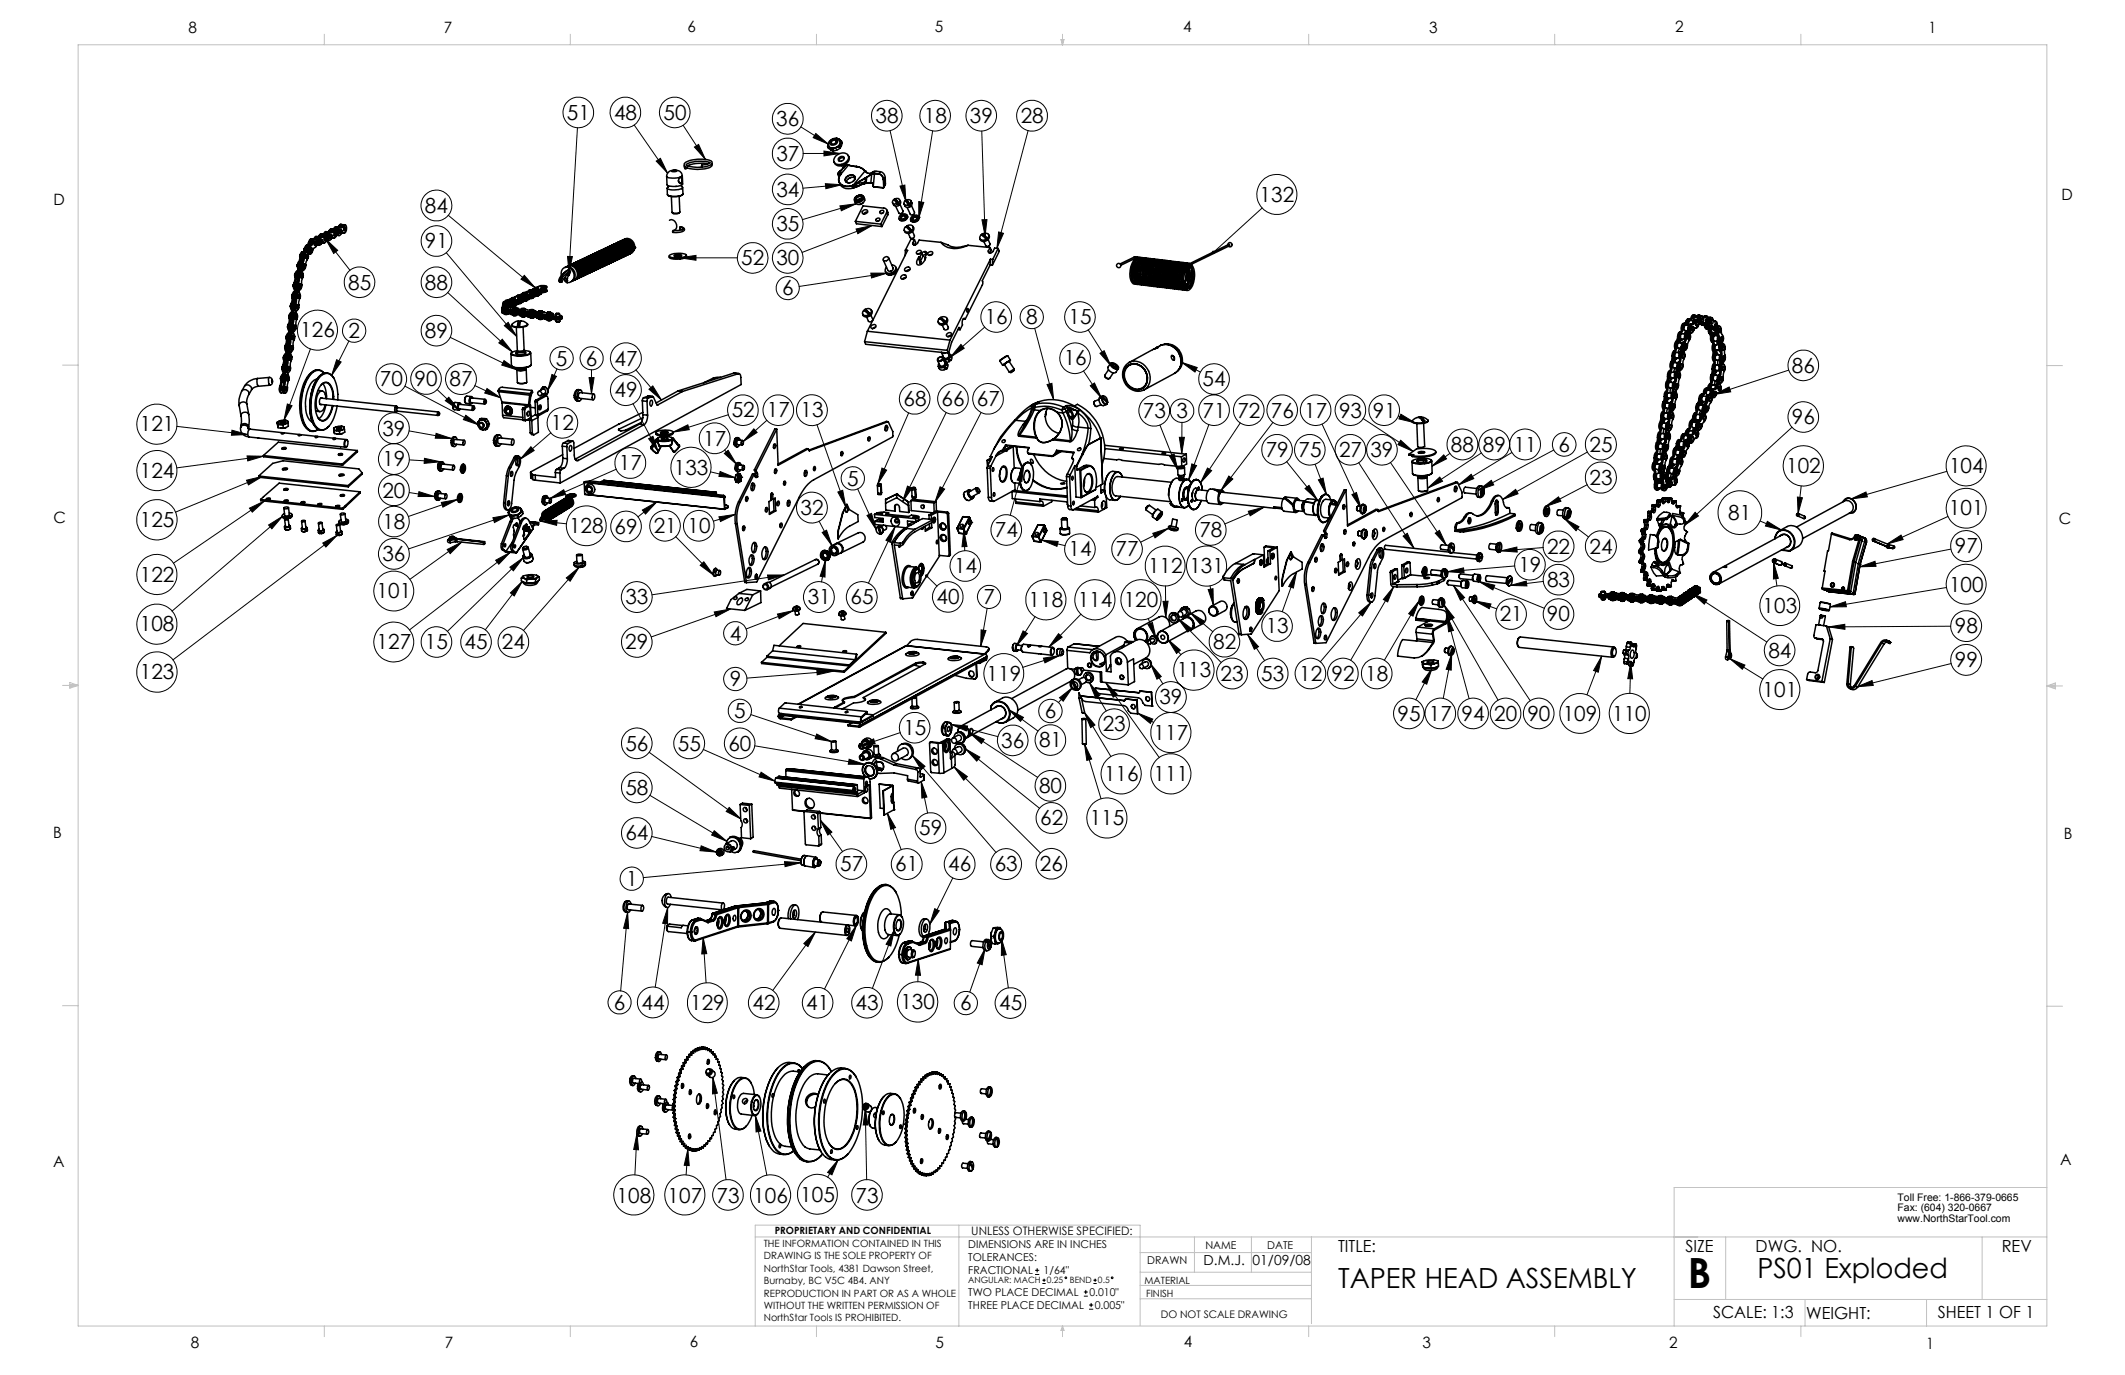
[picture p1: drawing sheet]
<svg xmlns="http://www.w3.org/2000/svg" width="432mm" height="279mm" viewBox="0 0 432 279" stroke-linecap="round" stroke-linejoin="round" font-family="sans-serif">
<defs><g id="words">
<text font-size="8.5" x="342.9" y="261.6">B</text>
<g font-size="5.6">
<text x="271.9" y="261.7">TAPER HEAD ASSEMBLY</text>
<text x="357.1" y="259.8">PS01 Exploded</text>
</g>
<g font-size="4.2">
<text x="115.2" y="24.3">51</text>
<text x="124.8" y="24.3">48</text>
<text x="134.8" y="24.3">50</text>
<text x="157.7" y="25.6">36</text>
<text x="177.9" y="25">38</text>
<text x="187.7" y="25">18</text>
<text x="197.1" y="25">39</text>
<text x="207.4" y="25">28</text>
<text x="157.8" y="32.7">37</text>
<text x="157.8" y="40">34</text>
<text x="256" y="41">132</text>
<text x="86.3" y="43.2">84</text>
<text x="157.8" y="46.9">35</text>
<text x="86.4" y="50.4">91</text>
<text x="150.6" y="53.9">52</text>
<text x="157.8" y="53.9">30</text>
<text x="70.8" y="58.8">85</text>
<text x="86.3" y="58.9">88</text>
<text x="158.9" y="60">6</text>
<text x="200.1" y="65.9">16</text>
<text x="208.5" y="65.9">8</text>
<text x="217.1" y="65.9">15</text>
<text x="61" y="68.6">126</text>
<text x="70.8" y="68.7">2</text>
<text x="86.4" y="68.7">89</text>
<text x="113" y="74.3">5</text>
<text x="119.1" y="74.3">6</text>
<text x="124.9" y="74.3">47</text>
<text x="216.2" y="74.3">16</text>
<text x="364.1" y="75.7">86</text>
<text x="77.2" y="78.5">70</text>
<text x="84.3" y="78.5">90</text>
<text x="91.4" y="78.5">87</text>
<text x="124.9" y="80.7">49</text>
<text x="183.6" y="82.5">68</text>
<text x="191.3" y="82.6">66</text>
<text x="198.5" y="82.6">67</text>
<text x="244.4" y="78.5">54</text>
<text x="28.4" y="87.7">121</text>
<text x="77.7" y="88.5">39</text>
<text x="111.9" y="87.4">12</text>
<text x="148.7" y="84.8">52</text>
<text x="155.8" y="84.8">17</text>
<text x="162.7" y="84.8">13</text>
<text x="232.2" y="84.9">73</text>
<text x="239.1" y="84.9">3</text>
<text x="244.4" y="84.9">71</text>
<text x="251.4" y="84.9">72</text>
<text x="258.2" y="84.9">76</text>
<text x="265" y="84.9">17</text>
<text x="272.1" y="84.9">93</text>
<text x="279" y="84.8">91</text>
<text x="364.1" y="86.2">96</text>
<text x="77.7" y="94.8">19</text>
<text x="125.7" y="95.6">17</text>
<text x="142.9" y="90.5">17</text>
<text x="257.2" y="92.9">79</text>
<text x="263.9" y="92.9">75</text>
<text x="272.1" y="92.9">27</text>
<text x="278.5" y="92.9">39</text>
<text x="294.8" y="91.8">88</text>
<text x="301.3" y="91.8">89</text>
<text x="307.6" y="91.8">11</text>
<text x="316.7" y="91.8">6</text>
<text x="323" y="91.8">25</text>
<text x="28.4" y="97.1">124</text>
<text x="77.7" y="101.1">20</text>
<text x="136.9" y="96.4">133</text>
<text x="172.2" y="98.7">5</text>
<text x="323" y="98.5">23</text>
<text x="363" y="96.1">102</text>
<text x="396" y="96.1">104</text>
<text x="28.4" y="107.1">125</text>
<text x="77.7" y="107.5">18</text>
<text x="162.7" y="104.6">32</text>
<text x="351.2" y="105.7">81</text>
<text x="396" y="104.7">101</text>
<text x="115.6" y="108.3">128</text>
<text x="124.9" y="108.4">69</text>
<text x="132.8" y="108.3">21</text>
<text x="139.7" y="108.3">10</text>
<text x="202.2" y="109.2">74</text>
<text x="217.1" y="113.1">14</text>
<text x="226.7" y="113.1">77</text>
<text x="243.7" y="109.2">78</text>
<text x="314.4" y="112.5">22</text>
<text x="323" y="112.5">24</text>
<text x="397.2" y="112.5">97</text>
<text x="28.4" y="118.2">122</text>
<text x="77.7" y="114">36</text>
<text x="193.9" y="116.5">14</text>
<text x="233.3" y="116.5">112</text>
<text x="241.7" y="116.5">131</text>
<text x="308.5" y="116.2">19</text>
<text x="314.4" y="119.3">83</text>
<text x="76.5" y="121.6">101</text>
<text x="127.1" y="122.8">33</text>
<text x="164.1" y="122.8">31</text>
<text x="172.8" y="122.8">65</text>
<text x="190.3" y="122.8">40</text>
<text x="199.8" y="122.8">7</text>
<text x="209" y="123.4">118</text>
<text x="219" y="123.4">114</text>
<text x="228.3" y="123.4">120</text>
<text x="358.2" y="124.6">103</text>
<text x="396" y="120.2">100</text>
<text x="28.4" y="128.3">108</text>
<text x="76.5" y="131.9">127</text>
<text x="86.3" y="131.9">15</text>
<text x="94.4" y="131.9">45</text>
<text x="102" y="131.9">24</text>
<text x="127.1" y="131.9">29</text>
<text x="148.3" y="130.2">4</text>
<text x="246.5" y="131.9">82</text>
<text x="257.2" y="128.7">13</text>
<text x="304.8" y="126.3">21</text>
<text x="314.4" y="126.3">90</text>
<text x="397.2" y="128.7">98</text>
<text x="239.1" y="137.7">113</text>
<text x="359.3" y="133.6">84</text>
<text x="397.2" y="135.6">99</text>
<text x="28.4" y="138">123</text>
<text x="148.3" y="139.5">9</text>
<text x="200.5" y="138.3">119</text>
<text x="235.6" y="143.1">39</text>
<text x="248" y="138.3">23</text>
<text x="256.3" y="138.3">53</text>
<text x="264" y="138.3">12</text>
<text x="270.6" y="138.3">92</text>
<text x="277.4" y="138.3">18</text>
<text x="358.2" y="141.6">101</text>
<text x="149.2" y="145.9">5</text>
<text x="183.6" y="149.3">15</text>
<text x="212.3" y="145.9">6</text>
<text x="224.1" y="148.6">23</text>
<text x="284" y="146.4">95</text>
<text x="290.4" y="146.4">17</text>
<text x="297" y="146.4">94</text>
<text x="303.6" y="146.4">20</text>
<text x="310.4" y="146.4">90</text>
<text x="317.5" y="146.4">109</text>
<text x="327.6" y="146.4">110</text>
<text x="127.1" y="152.5">56</text>
<text x="137.7" y="152.5">55</text>
<text x="148" y="152.5">60</text>
<text x="203.5" y="151.9">36</text>
<text x="211.1" y="151.9">81</text>
<text x="234.4" y="150.4">117</text>
<text x="127.1" y="161.5">58</text>
<text x="211.1" y="161.2">80</text>
<text x="224.3" y="158.7">116</text>
<text x="234.4" y="158.7">111</text>
<text x="211.4" y="167.7">62</text>
<text x="221.4" y="167.7">115</text>
<text x="127.1" y="170.8">64</text>
<text x="186.8" y="169.8">59</text>
<text x="170.7" y="177">57</text>
<text x="181.9" y="177">61</text>
<text x="192.7" y="177.1">46</text>
<text x="202.1" y="177">63</text>
<text x="211.3" y="177">26</text>
<text x="127.2" y="180.1">1</text>
<text x="124.7" y="205.1">6</text>
<text x="130.3" y="205.2">44</text>
<text x="140.2" y="205.2">129</text>
<text x="152.9" y="205.2">42</text>
<text x="163.8" y="205.2">41</text>
<text x="173.8" y="205.2">43</text>
<text x="183" y="205.1">130</text>
<text x="195.1" y="205.3">6</text>
<text x="203" y="205.3">45</text>
<text x="125.3" y="244.4">108</text>
<text x="135.7" y="244.4">107</text>
<text x="145.6" y="244.3">73</text>
<text x="153.1" y="244.4">106</text>
<text x="162.6" y="244.2">105</text>
<text x="173.8" y="244.4">73</text>
</g>
<g font-size="3.4">
<text x="271.9" y="254.4">TITLE:</text>
<text x="342.5" y="254.4">SIZE</text>
<text x="356.7" y="254.4">DWG. NO.</text>
<text x="406.8" y="254.4">REV</text>
<text x="348.1" y="267.9">SCALE: 1:3</text>
<text x="367" y="268">WEIGHT:</text>
<text x="393.8" y="267.9">SHEET 1 OF 1</text>
</g>
<g font-size="3.2">
<text x="38.3" y="6.7">8</text>
<text x="90.2" y="6.7">7</text>
<text x="139.7" y="6.5">6</text>
<text x="190" y="6.5">5</text>
<text x="240.4" y="6.5">4</text>
<text x="290.4" y="6.7">3</text>
<text x="340.4" y="6.5">2</text>
<text x="391.9" y="6.7">1</text>
<text x="10.9" y="41.6">D</text>
<text x="418.9" y="40.7">D</text>
<text x="10.9" y="106.3">C</text>
<text x="418.4" y="106.4">C</text>
<text x="10.8" y="170.2">B</text>
<text x="419.4" y="170.6">B</text>
<text x="10.8" y="237.2">A</text>
<text x="418.6" y="236.8">A</text>
<text x="38.8" y="273.8">8</text>
<text x="90.4" y="273.8">7</text>
<text x="140.2" y="273.8">6</text>
<text x="190.1" y="273.9">5</text>
<text x="240.5" y="273.8">4</text>
<text x="289" y="273.9">3</text>
<text x="339.1" y="273.8">2</text>
<text x="391.4" y="274.1">1</text>
</g>
<g font-size="2.8">
<text x="244.6" y="257">D.M.J.</text>
<text x="254.5" y="257">01/09/08</text>
</g>
<text font-size="2.4" x="197.4" y="250.9">UNLESS OTHERWISE SPECIFIED:</text>
<g font-size="2.2">
<text x="196.8" y="253.6">DIMENSIONS ARE IN INCHES</text>
<text x="196.8" y="256.3">TOLERANCES:</text>
<text x="233.1" y="256.9">DRAWN</text>
<text x="244.9" y="253.8">NAME</text>
<text x="257.5" y="253.8">DATE</text>
<text x="196.8" y="258.9">FRACTIONAL</text>
<text x="196.8" y="263.4">TWO PLACE DECIMAL</text>
<text x="212.1" y="258.9">1/64&quot;</text>
<text x="221.4" y="263.4">0.010&quot;</text>
<text x="196.8" y="266">THREE PLACE DECIMAL</text>
<text x="222.4" y="266">0.005&quot;</text>
</g>
<g font-size="2.1">
<text x="385.6" y="244.1">Toll Free: 1-866-379-0665</text>
<text x="385.6" y="246.2">Fax: (604) 320-0667</text>
<text x="385.6" y="248.3">www.NorthStarTool.com</text>
<text x="235.9" y="267.9">DO NOT SCALE DRAWING</text>
</g>
<g font-size="2">
<text x="157.4" y="250.7">PROPRIETARY AND CONFIDENTIAL</text>
<text x="155.2" y="253.4">THE INFORMATION CONTAINED IN THIS</text>
<text x="155.2" y="255.9">DRAWING IS THE SOLE PROPERTY OF</text>
<text x="155.2" y="258.4">NorthStar Tools, 4381 Dawson Street,</text>
<text x="155.2" y="261">Burnaby, BC V5C 4B4. ANY</text>
<text x="155.2" y="263.5">REPRODUCTION IN PART OR AS A WHOLE</text>
<text x="232.6" y="260.8">MATERIAL</text>
<text x="232.9" y="263.5">FINISH</text>
<text x="155.2" y="266">WITHOUT THE WRITTEN PERMISSION OF</text>
<text x="155.2" y="268.5">NorthStar Tools IS PROHIBITED.</text>
</g>
<g font-size="1.8">
<text x="196.8" y="260.8">ANGULAR: MACH</text>
<text x="212.7" y="260.8">0.25</text>
<text x="217.4" y="260.8">BEND</text>
<text x="223.1" y="260.8">0.5</text>
</g>
</g></defs>
<g fill="none" stroke="#000" stroke-width=".2">
<path d="M117.3 26l-1.7 29.4M128.9 25.4l6.7 9.8M133.3 32.7l.9-.5 1.4 3zM138.8 25.5l4.5 6.9M141.1 29.9l.9-.5 1.3 3zM162.7 25.8l5.6 3.5M163.2 31.2h7.5M165.8 27.1l2.5 2.2-3.1-1.3zM167.4 30.7l3.3 .5-3.3 .5zM167.7 37.3l3.4 .2-3.3 .8zM171.1 37.5l-7.9 .7M180.9 26.6l3.2 14.3"/>
<path d="M182.9 37.8l1-.2 .2 3.3zM189.5 26.6l-2.8 17.7M199.5 26.6l.7 21.3M208.9 26.5l-6.3 24M66.2 48.6l2.4 2.3-.8 .6zM66.2 48.6l4.9 6.3M90.7 51.4l14.3 17M91 59.4l13.1 12.1M91.1 43.7l17.6 14.8M106.5 56l2.2 2.5-2.8-1.8zM115.3 52.1h1l-.7 3.3zM138.1 52.4l3.3-.5v1z"/>
<path d="M138.1 52.4h11.7M170.7 41.8l3.3-.4-3 1.4zM174 46.5l3.2-.7-2.9 1.7zM174 41.4l-10.9 3.2M177 55.5h3.3l-3.2 1zM177.2 45.8l-14.2 5.5M180.3 55.5l-17.9 2.7M186.7 41l1 .1-1 3.2zM199.5 44.7l1.1-.1-.4 3.3zM202.9 47.1l1 .3-1.3 3.1zM256.5 42.3l-9.9 9M63.1 70.9l-5.4 14.5"/>
<path d="M68.4 73.1l.9 .5-1.9 2.7zM70.9 69.3l-3.5 7M82.3 78.5l15 7.9M88.8 79.2l4.4 4.1M91.5 68.5l13.6 6.7M96.5 78.4l5.2 2.4M99 79l2.7 1.8-3.2-.9zM102.1 68.9l2 2.6-2.7-1.8zM102.4 73.3l2.7 1.9-3.1-1zM102.5 66.2l.8-.7 1.7 2.9zM112.1 76.1l1 .4-1.8 2.8zM113.2 75l-1.9 4.3"/>
<path d="M119.7 76.7h1l-.5 3.3zM120.2 75.1v4.9M129.2 75.2l5.2 6.1M131.9 79.1l.7-.7 1.8 2.9zM195.3 70l.6 .8-2.8 1.8zM200.1 66.5l-7 6.1M210.3 66.7l3.8 14.5M212.8 78.1l.9-.2 .4 3.3zM220.2 75.4l3.6 5.5M221.1 67l4.6 7.3M221.5 78.4l.9-.6 1.4 3.1zM223.5 71.8l.9-.5 1.3 3z"/>
<path d="M240.1 73.6l3.2 1.1-.5 .9zM240.1 73.6l3.8 2M363.5 75.2l-15.1 5M35.9 86.6l14.4 1.7M47.1 87.4l3.2 .9-3.3 .1zM50.1 97.6l3.2-.8-2.8 1.7zM50.2 92.6l3.3 .1-3.2 1zM53.3 96.8l-17.6 7.3M53.5 92.7l-17.6 2.4M58.4 82.1l.9 .3-1.6 3zM83.1 87.6l8.7 1.5M83.2 93.5l6.3 .3"/>
<path d="M85.1 99.9l3.2 1h-3.4zM86.3 93.1l3.2 .7-3.3 .4zM88.6 88.1l3.2 1-3.4-.1zM90.5 81.4l.7-.7 2 2.6zM94.7 84.4l2.6 2-3.1-1.1zM107.9 90.8l.6 .7-2.8 1.8zM111.9 87.9l-6.2 5.4M125.2 95.4l-13.5 5.9M128.6 82l5.2 9.8M131.8 89.1l.9-.4 1.1 3.1zM136.8 87.8l3-1.5 .3 1zM144.4 95.9l5 1.2"/>
<path d="M146.3 95.8l3.1 1.3-3.3-.3zM147.2 92.1l.8-.6 1.7 2.9zM147.2 91.4l2.5 3M148 84.3l-11.2 3.5M153.2 87.1l.6 .8-2.8 1.8zM155.8 85.4l-4.8 4.3M166 86.3l5.8 16.6M170.3 100l.9-.4 .6 3.3zM174.3 99.3l3.7 8.3M179.2 95.1l1 .4-1.8 2.9zM184.4 98.8l.9 .4-1.9 2.8zM184.6 83.9l-6.2 14.5"/>
<path d="M191 98.9l.9 .5-1.9 2.7zM192.3 83.8l-8.9 18.2M199.4 83.8l-9.4 18.3M208 94.5l-.4 3.3-.9-.3zM208 94.5l-2.7 10.2M235.7 86.4l3.6 9.1M237.6 92.6l1-.3 .7 3.2zM239.6 88.9h1.1l-.6 3.3zM240.2 85.8l-.1 6.4M242.2 94.3l.9 .3-1.6 2.9zM245.4 95.1l.8 .5-2.3 2.5zM245.6 86.3l-4.1 11.2"/>
<path d="M249.7 96.7l.8 .6-2.4 2.4zM252 85.9l-8.1 12.2M258.7 85.8l-10.6 13.9M261.4 93.8l6.3 7.7M265.2 99.3l.8-.7 1.7 2.9zM267.2 94.3l2.3 6.1M267.9 97.5l1-.3 .6 3.2zM268.6 86.2l8 17.1M276.1 94l11.2 17.4M277 85.1l10.1 6.6M282.5 94l11.4 16.8M284.1 84.5l3.4 1.4"/>
<path d="M284.6 89.5l2.5 2.2-3-1.4zM284.7 84.2l2.8 1.7-3.2-.8zM290.1 99.2l2.5-2.3 .5 .9zM291 94.8l2.4-2.4 .5 .8zM294.6 92.1l-3.6 2.7M296.4 98.5l2.5-2.1 .6 .9zM300.4 99.6l2.6-2 .5 .9zM301 92l-10.9 7.2M307.2 91.9l-10.8 6.6M315.7 91.4l-15.3 8.2M322.5 98.5l-8.5 4.4M322.5 91.9l-17.2 9.6"/>
<path d="M348.4 80.2l3-1.6 .3 1zM364.1 86.8l-21.8 19.9M366 98.7l-.6 5.7M395.6 95.8l-19.5 5.6M50.7 103.3l3-1.5-2.4 2.3zM53.7 101.8l-18.5 12.6M54.6 106.7l2.8-1.8-2.2 2.6zM57.4 104.9l-22.4 19.3M65.6 110.3l2.9-1.5-2.3 2.4zM68.5 108.8l-33.4 25.3M83.1 100.1l5.2 .8M89.7 102.1l3.3-.6-3 1.5z"/>
<path d="M90.9 111.7l2.9-1.6-2.3 2.4zM93 101.5l-10 3.5M93.8 110.1l-10.5 7.6M100.2 105.2l3.2-.6-2.9 1.6zM100.7 113.8l2.9-1.5-2.2 2.4zM103.4 104.6l-20.4 6.9M103.6 115.3l2.7-2-2 2.7zM103.6 112.3l-20.4 15.7M106.1 118.1l-7.5 9.9M106.3 113.3l-15.4 15M109.9 105.9l3.3-.2-.1 1.1zM109.9 105.9l5.2 .5"/>
<path d="M111.7 101.3l2.8-1.8 .4 1zM115.1 117.4l2.6-2.1-1.8 2.8zM117.7 115.3l-11.3 12.8M130.5 103.6l3-1.6-2.3 2.5zM133.5 102l-3.9 3M137.3 109l7.7 7.8M142.3 114.9l.7-.7 2 2.6zM146.1 105l3.3-.5-3 1.5zM149.4 104.5l-4.4 1.4M156 116.8h3.3l-3.2 1zM159.3 116.8l-26.8 4.1M166.4 105.9l2.7 5"/>
<path d="M167.1 108.2l.9-.5 1.1 3.2zM167.7 113.9l-.1 3.4-.9-.2zM167.7 113.9l-.8 4.4M176.2 104.7l.9-.4 .9 3.3zM181.9 107l-1 3.2-.9-.4zM181.9 107l-5.4 11.5M188.3 117l2.1 2.1M195.9 107.8l.6 3.3h-1zM195.9 107.8l.1 4.1M211.7 109.7l3.3 .3-.2 1zM211.7 109.7l4.7 1.2M234.2 108.4l3.2-1-2.7 1.9z"/>
<path d="M236.8 119.1l.1 6.4M237.4 107.4l-5.6 2.8M245.5 119.8l1-.2 .1 3.4zM245.9 119l.7 4M253.6 103.9l3.3-.9-2.9 1.8zM256.9 103l-8 3.5M263.5 116.2l-.7 3.3-.9-.3zM263.5 116.2l-2.9 8.1M274.7 100.5l.9-.4 1 3.2zM283.2 119.2l-1.2 3.1-.9-.5zM283.2 119.2l-8.7 15M285.1 108.9l.9-.5 1.3 3z"/>
<path d="M291.6 108.3l.9-.5 1.4 3zM294.1 116.2l3.3-.8 .1 1zM295.3 119l2.3 2.4-.8 .6zM295.3 119l15.6 23.4M300.5 118.1l3.2 .8-.3 1zM300.5 118.1l13.3 5.5M305 111.9l3.2-.7 .1 1zM305.3 101.5l2.7-2.1 .5 .9zM306.9 119l3.2-.9 .2 1zM307.8 115l-13.7 1.2M313.6 111.3l-8.6 .6M313.6 118.1l-6.7 .9"/>
<path d="M314 102.9l2.7-1.9 .5 .8zM317.9 105.4l3 1.6-.6 .8zM317.9 105.4l4.9 3.7M344.5 104.1l.6 .7-2.8 1.9zM357.6 105.9l4.4 1.8M359.1 105.9l2.9 1.8-3.3-.8zM360.4 114.3l1 3.2-1 .2zM360.4 114.3l.7 4.8M365.2 101l1.1 .1-.9 3.3zM376.1 101.4l3.1-1.4 .2 1zM377.9 115.2l3.1-1.1 .2 1zM383.5 110.5l2.8-1.8 .4 .9z"/>
<path d="M395.5 119.4l-23.7 3.9M395.8 105l-12.3 5.5M396.4 111.6l-18.5 3.6M103.7 120.5l2.4-2.4-1.6 3zM145.1 124.4l3.3-.6-2.9 1.5zM148.4 123.8l-16.1 5.6M158 124.8l3.2-.7-2.9 1.6zM161.2 124.1l-9.6 3.7M166 136.1l3.3 .3-3.2 .7zM169.3 136.4l-17.5 1.4M199.4 128l.9 .1-1 3.2zM200.6 123.6l-1.3 7.7"/>
<path d="M207.9 128.2l.9 .5-2.2 2.5zM210.3 125.3l-3.7 5.9M212 133.7l3.3-.5-3 1.5zM215.1 128.8l.7 .7-2.7 2zM215.3 133.2l-7.5 2.4M217.9 139.7l-2.8 3M219.6 124.8l-6.5 6.7M221.4 138.7l2.1 2.6-.9 .5zM221.4 138.7l3.4 5.8M224.7 138.7l2.3 2.4-.8 .6zM224.7 138.7l10.8 15.2M233.3 126.9l.9-.4 .7 3.3z"/>
<path d="M233.3 125.7l1.6 4.1M233.8 134.9l2.2 2.6-.9 .5zM233.8 134.9l2.5 4.1M236.3 122.2h1l-.4 3.3zM237.3 129.9l2.6 2.2-.8 .7zM237.3 129.9l2.7 3.1M239.4 125.7l2.7 2-.7 .7zM239.4 125.7l8.7 8.9M241.8 124.5l2.9 1.7-.7 .8zM241.8 124.5l4.7 3.9M253.5 128.9l2.2 2.5-.8 .5zM253.5 128.9l3.5 5.3"/>
<path d="M276.1 124.5l2.5-2.2-1.7 2.9zM278.6 122.3l-10.3 12.2M288.4 122.1l-1.3 3.1-.9-.5zM288.4 122.1l-7.1 12.1M291 135.9l-1.1 3.1-.9-.4zM291 135.9l-3.3 6.3M293.4 122.9l2.1 2.6-.9 .5zM293.4 122.9l11 19.4M294 125l1.3 3.1-.9 .3zM294 125l4.5 17M295 132.8l-.1 3.4-1-.2zM295 132.8l-1.7 9.1"/>
<path d="M299.7 122.1l3.3 .6-.4 1zM299.7 122.1l4.4 1.6M325.5 133.3l-.7 3.3-1-.4zM325.5 133.3l-3 7.9M331.4 134.6l.4 3.3h-1zM331.4 134.6l-.2 6.3M343.8 120.5l3.1 1.4-.6 .9zM343.8 120.5l15.2 10M351.5 133.8l3.1 1.3-.6 .9zM351.5 133.8l6.7 4.2M371.6 127.4l3.3-.5v1zM371.8 123.3l3.2-1 .2 1z"/>
<path d="M377.3 139.6l3.1-1.3 .2 1zM396.4 127.2l-24.8 .2M396.5 134.8l-19.2 4.8M131.9 152.9l18.6 13.5M142.9 152.3l14.5 6.4M152.6 145.2l16.3 5.5M153.4 151.6l22.3 3.7M154.7 156.9l2.7 1.8-3.2-.8zM165.9 149.2l3 1.5-3.3-.6zM172.5 154.3l3.2 1h-3.3zM174.6 151.7l2.9-1.6 .3 1zM182.9 148.9l-8.3 2.8"/>
<path d="M185.4 153.5l2.6 2.2-.8 .7zM185.4 153.5l17 19.7M187.2 158.8l1.1 3.2-1 .2zM187.2 158.8l1.3 6.4M193.3 147.2l3.3 .3-.2 1zM193.3 147.2l9.5 2.5M193.9 155.8l2.7 2-.8 .7zM193.9 155.8l17.5 17.5M196.2 152.2l2.9 1.6-.6 .9zM196.2 152.2l15 12.1M197 148.8l3 1.4-.6 .9zM197 148.8l13.9 9.2"/>
<path d="M205 144.2l3 1.6-.6 .8zM205 144.2l5.9 4.4M215.3 141.8l2.6-2.1-1.9 2.8zM220.3 144.7l2.2 2.6-.9 .5zM220.3 144.7l5.4 9M220.4 151.2l1.4 3-1 .3zM220.4 151.2l3.3 11.1M231.1 144.9l3.1 1.2-.4 .9zM231.1 144.9l3.3 1.9M132 161.6l15.7 9.4M132.4 170l13.2 3.1M142.5 171.9l3.1 1.2-3.4-.2z"/>
<path d="M145.1 168.8l2.6 2.2-3.1-1.3zM148.2 164.1l2.3 2.3-2.9-1.5zM159.4 175.1l3.4 .2-3.3 .8zM162.8 175.3l-32.1 3M166.7 166.7l2.4 2.4-.9 .6zM166.7 166.7l4.5 6.3M180.3 165.2l1.7 3-1 .3zM180.3 165.2l2.8 7.4M193.6 178.4l-4.7 9.4M127.5 185.4l.2 3.3-1-.1zM127.5 185.4l-1.4 16M135.7 184.4l-.1 3.3-.9-.1z"/>
<path d="M135.7 184.4l-2.6 16.2M142.9 190.5l.7 3.3-1 .1zM142.9 190.5l.6 9.2M163.3 191.7l2.4-2.3-1.5 2.9zM165.7 189.4l-8.7 11.9M174 188l-1 3.2-.9-.5zM174 188l-6.5 13M181.7 189l-.7 3.2-.9-.3zM181.7 189l-4.4 11.8M186.6 194.9l.4 3.3h-1zM186.6 194.9l-.1 4.6M189.9 184.6l1 .5-2 2.7z"/>
<path d="M200.2 192.8l-.6 3.2-1-.3zM200.2 192.8l-3.1 8.8M203.5 190.8l1 3.2-1 .1zM203.5 190.8l1.4 9.9M144.9 218.9l.9 3.2-1 .2zM144.9 218.9l2.6 20.8M129.4 230.3l.4 3.3h-1zM129.4 230.3l-.4 8.4M139.8 233.5l.3 3.4-1.1-.1zM139.8 233.5l-.4 5.2M153.5 226.7l1.1 3.1-1 .2zM153.5 226.7l2.3 12.1"/>
<path d="M170.3 235.7l-1.2 3-.9-.5zM170.3 235.7l-2.1 3.5M175.8 225.3l.6 3.3h-1zM175.8 225.3l.3 14.4M210.3 259h.9M210.3 258.1h.9M210.7 257.7v.9M212.2 259.8v.7M222.5 259.8v.7M211.8 260.8h.7M211.8 260.1h.7M220.2 263.4h.9"/>
<path d="M220.2 262.5h.9M220.6 262.1v.9M221.3 266h.8M221.3 265.2h.8M221.7 264.8v.8M222.2 260.8h.6M222.2 260.1h.6"/>
<circle cx="117.5" cy="22.8" r="3.1"/>
<circle cx="127.1" cy="22.8" r="3.1"/>
<circle cx="137.1" cy="22.9" r="3.1"/>
<circle cx="160.1" cy="31.2" r="3.1"/>
<circle cx="160.1" cy="24.1" r="3.1"/>
<circle cx="160.1" cy="38.5" r="3.1"/>
<circle cx="180.2" cy="23.5" r="3.1"/>
<circle cx="190" cy="23.5" r="3.1"/>
<circle cx="199.4" cy="23.5" r="3.1"/>
<circle cx="209.7" cy="23.5" r="3.1"/>
<circle cx="259.5" cy="39.5" r="4.1"/>
<circle cx="73" cy="57.4" r="3.1"/>
<circle cx="88.7" cy="57.3" r="3.1"/>
<circle cx="88.7" cy="41.8" r="3.1"/>
<circle cx="88.7" cy="49" r="3.1"/>
<circle cx="152.9" cy="52.4" r="3.1"/>
<circle cx="160.1" cy="58.5" r="2.36"/>
<circle cx="160.1" cy="52.4" r="3.1"/>
<circle cx="160.1" cy="45.5" r="3.1"/>
<circle cx="64.5" cy="67.1" r="4.1"/>
<circle cx="72" cy="67.2" r="2.38"/>
<circle cx="79.5" cy="77" r="3.1"/>
<circle cx="86.6" cy="77" r="3.1"/>
<circle cx="88.7" cy="67.2" r="3.1"/>
<circle cx="93.7" cy="77" r="3.1"/>
<circle cx="114.1" cy="72.8" r="2.37"/>
<circle cx="120.2" cy="72.8" r="2.34"/>
<circle cx="127.2" cy="79.3" r="3.1"/>
<circle cx="127.2" cy="72.8" r="3.1"/>
<circle cx="202.4" cy="64.4" r="3.1"/>
<circle cx="209.7" cy="64.4" r="2.37"/>
<circle cx="218.5" cy="72.8" r="3.1"/>
<circle cx="219.5" cy="64.4" r="3.1"/>
<circle cx="246.7" cy="77" r="3.1"/>
<circle cx="366.4" cy="74.2" r="3.1"/>
<circle cx="31.9" cy="86.2" r="4.1"/>
<circle cx="31.9" cy="95.6" r="4.1"/>
<circle cx="80" cy="99.6" r="3.1"/>
<circle cx="80" cy="93.3" r="3.1"/>
<circle cx="80.1" cy="87" r="3.1"/>
<circle cx="114.3" cy="85.9" r="3.1"/>
<circle cx="128.1" cy="94.1" r="3.1"/>
<circle cx="140.4" cy="95" r="4.1"/>
<circle cx="145.2" cy="89.1" r="3.1"/>
<circle cx="151" cy="83.3" r="3.1"/>
<circle cx="158.2" cy="83.3" r="3.1"/>
<circle cx="165" cy="83.4" r="3.1"/>
<circle cx="173.3" cy="97.2" r="2.36"/>
<circle cx="185.9" cy="81" r="3.1"/>
<circle cx="193.7" cy="81" r="3.1"/>
<circle cx="200.8" cy="81" r="3.1"/>
<circle cx="234.6" cy="83.5" r="3.1"/>
<circle cx="240.2" cy="83.4" r="2.38"/>
<circle cx="246.7" cy="83.4" r="3.1"/>
<circle cx="253.7" cy="83.3" r="3.1"/>
<circle cx="259.5" cy="91.4" r="3.1"/>
<circle cx="260.5" cy="83.4" r="3.1"/>
<circle cx="266.1" cy="91.4" r="3.1"/>
<circle cx="267.3" cy="83.3" r="3.1"/>
<circle cx="274.4" cy="83.3" r="3.1"/>
<circle cx="274.4" cy="91.4" r="3.1"/>
<circle cx="280.8" cy="91.4" r="3.1"/>
<circle cx="281.2" cy="83.4" r="3.1"/>
<circle cx="297.2" cy="90.3" r="3.1"/>
<circle cx="303.6" cy="90.3" r="3.1"/>
<circle cx="309.9" cy="90.3" r="3.1"/>
<circle cx="317.8" cy="90.3" r="2.41"/>
<circle cx="325.3" cy="97" r="3.2"/>
<circle cx="325.3" cy="90.3" r="3.2"/>
<circle cx="366.4" cy="94.7" r="4.1"/>
<circle cx="366.5" cy="84.7" r="3.1"/>
<circle cx="399.5" cy="94.7" r="4.1"/>
<circle cx="31.9" cy="116.7" r="4.1"/>
<circle cx="31.9" cy="105.6" r="4.1"/>
<circle cx="80" cy="112.5" r="3.1"/>
<circle cx="80" cy="106" r="3.1"/>
<circle cx="119.1" cy="106.8" r="4"/>
<circle cx="127.2" cy="107" r="3.1"/>
<circle cx="135.1" cy="106.8" r="3.1"/>
<circle cx="142" cy="106.8" r="3.1"/>
<circle cx="165" cy="103.1" r="3.1"/>
<circle cx="196.2" cy="115" r="3.1"/>
<circle cx="204.5" cy="107.7" r="3.1"/>
<circle cx="219.5" cy="111.6" r="3.1"/>
<circle cx="229" cy="111.6" r="3.1"/>
<circle cx="236.8" cy="115" r="4"/>
<circle cx="245.2" cy="115" r="4.1"/>
<circle cx="246" cy="107.7" r="3.1"/>
<circle cx="310.9" cy="114.7" r="3.1"/>
<circle cx="316.7" cy="117.8" r="3.1"/>
<circle cx="316.7" cy="111" r="3.1"/>
<circle cx="325.3" cy="111" r="3.2"/>
<circle cx="353.5" cy="104.2" r="4.4"/>
<circle cx="399.5" cy="103.3" r="4"/>
<circle cx="399.5" cy="118.7" r="4.1"/>
<circle cx="399.5" cy="111" r="3.1"/>
<circle cx="31.9" cy="126.8" r="4.1"/>
<circle cx="31.9" cy="136.6" r="4.1"/>
<circle cx="80" cy="130.4" r="4"/>
<circle cx="80" cy="120.1" r="4"/>
<circle cx="88.7" cy="130.5" r="3.1"/>
<circle cx="96.7" cy="130.5" r="3.1"/>
<circle cx="104.3" cy="130.5" r="3.1"/>
<circle cx="129.4" cy="121.3" r="3.1"/>
<circle cx="129.4" cy="130.5" r="3.1"/>
<circle cx="149.4" cy="138" r="2.36"/>
<circle cx="149.4" cy="128.7" r="2.36"/>
<circle cx="166.4" cy="121.3" r="3.1"/>
<circle cx="175.1" cy="121.3" r="3.1"/>
<circle cx="192.6" cy="121.3" r="3.1"/>
<circle cx="201" cy="121.3" r="2.34"/>
<circle cx="204" cy="136.9" r="4"/>
<circle cx="212.5" cy="121.9" r="4.1"/>
<circle cx="222.5" cy="121.9" r="4.1"/>
<circle cx="231.8" cy="121.9" r="4.1"/>
<circle cx="242.6" cy="136.2" r="4.1"/>
<circle cx="248.8" cy="130.4" r="3.1"/>
<circle cx="250.4" cy="136.9" r="3.1"/>
<circle cx="258.6" cy="136.9" r="3.1"/>
<circle cx="259.5" cy="127.2" r="3.1"/>
<circle cx="266.3" cy="136.9" r="3.1"/>
<circle cx="272.9" cy="136.9" r="3.1"/>
<circle cx="279.7" cy="136.9" r="3.1"/>
<circle cx="307.1" cy="124.8" r="3.1"/>
<circle cx="316.7" cy="124.8" r="3.1"/>
<circle cx="361.6" cy="132.2" r="3.1"/>
<circle cx="361.6" cy="123.1" r="4.1"/>
<circle cx="399.5" cy="134.1" r="3.1"/>
<circle cx="399.5" cy="127.2" r="3.1"/>
<circle cx="129.4" cy="151" r="3.1"/>
<circle cx="140.1" cy="151" r="3.1"/>
<circle cx="150.3" cy="151" r="3.1"/>
<circle cx="150.3" cy="144.4" r="2.36"/>
<circle cx="185.9" cy="147.9" r="3.1"/>
<circle cx="205.8" cy="150.4" r="3.1"/>
<circle cx="213.4" cy="150.4" r="3.1"/>
<circle cx="213.5" cy="159.7" r="3.1"/>
<circle cx="213.5" cy="144.5" r="2.37"/>
<circle cx="226.4" cy="147.2" r="3.1"/>
<circle cx="227.8" cy="157.2" r="4.1"/>
<circle cx="237.9" cy="141.6" r="3.1"/>
<circle cx="237.9" cy="148.9" r="4.1"/>
<circle cx="237.9" cy="157.3" r="4.1"/>
<circle cx="286.3" cy="145" r="3.1"/>
<circle cx="292.7" cy="145" r="3.1"/>
<circle cx="299.4" cy="145" r="3.1"/>
<circle cx="306" cy="145" r="3.1"/>
<circle cx="312.7" cy="145" r="3.1"/>
<circle cx="321" cy="145" r="4.1"/>
<circle cx="331.1" cy="145" r="4.1"/>
<circle cx="361.6" cy="140.1" r="4.1"/>
<circle cx="128.4" cy="178.5" r="2.37"/>
<circle cx="129.4" cy="160" r="3.1"/>
<circle cx="129.4" cy="169.3" r="3.1"/>
<circle cx="173" cy="175.6" r="3.1"/>
<circle cx="184.2" cy="175.6" r="3.1"/>
<circle cx="189.1" cy="168.3" r="3.1"/>
<circle cx="195" cy="175.6" r="3.1"/>
<circle cx="204.4" cy="175.6" r="3.1"/>
<circle cx="213.6" cy="175.5" r="3.1"/>
<circle cx="213.7" cy="166.2" r="3.1"/>
<circle cx="224.9" cy="166.2" r="4.1"/>
<circle cx="125.9" cy="203.7" r="2.34"/>
<circle cx="132.7" cy="203.7" r="3.1"/>
<circle cx="143.7" cy="203.8" r="4"/>
<circle cx="155.2" cy="203.7" r="3.1"/>
<circle cx="166.1" cy="203.8" r="3.1"/>
<circle cx="176.2" cy="203.8" r="3.1"/>
<circle cx="186.5" cy="203.6" r="4.1"/>
<circle cx="196.2" cy="203.8" r="2.37"/>
<circle cx="205.3" cy="203.8" r="3.1"/>
<circle cx="128.8" cy="242.8" r="4.1"/>
<circle cx="139.1" cy="242.8" r="4.1"/>
<circle cx="147.9" cy="242.8" r="3.1"/>
<circle cx="156.6" cy="242.8" r="4.1"/>
<circle cx="166.1" cy="242.7" r="4.1"/>
<circle cx="176.2" cy="242.8" r="3.1"/>
<circle cx="216.6" cy="259.6" r=".16"/>
<circle cx="226" cy="259.6" r=".16"/>
</g>
<g fill="none" stroke="#c0c0c0" stroke-width=".2">
<path d="M15.9 9.1h400v260.4h-400zM65.9 6.9v2.2M115.9 6.9v2.2M165.9 6.9v2.2M215.6 8h.6l-.3 1.1zM215.7 8l.2 1.1M215.9 6.9v2.2M216 8l-.1 1.1M265.9 6.9v2.2M315.9 6.9v2.2M365.9 6.9v2.2M12.7 74.2h3.2"/>
<path d="M415.9 74.3h3.2M12.7 139.3h3.2M14.2 139.1l1.7 .2M14.2 138.7l1.7 .6-1.7 .5zM15.9 139.3l-1.7 .3M415.9 139.4h3.2M415.9 139.4l1.8-.6v1.2zM415.9 139.4l1.8 .3M417.7 139.2l-1.8 .2M12.7 204.4h3.2M415.9 204.5h3.2M153.5 251.4h262.4"/>
<path d="M194.8 249v20.5M231.7 254.5h34.8M231.7 258.5h34.8M242.7 251.4v7.1M254.3 251.4v7.1M266.5 251.4v17.6M350.7 251.4v12.7M402.8 251.4v12.7M415.9 241.3h-75.7v28.2M65.9 269.5v2.1M115.9 269.5v2.1M165.9 269.5v2.1"/>
<path d="M215.9 269.5v2.1M215.9 269.5l.3 .8h-.6zM231.7 269.3v-20.3h-78.2v20.5M231.7 263.9h34.8M231.7 261.2h34.8M265.9 269.5v2.1M315.9 269.5v2.1M340.2 264.1h75.7M365.9 269.5v2.1M366.8 264.1v5.4M391.5 264.1v5.4"/>
</g>
<path d="M131.9 79.1l.7-.7 1.8 2.9zM99 79l2.7 1.8-3.2-.9zM130.5 103.6l3-1.6-2.3 2.5zM66.2 48.6l2.4 2.3-.8 .6zM102.4 73.3l2.7 1.9-3.1-1zM102.5 66.2l.8-.7 1.7 2.9zM131.8 89.1l.9-.4 1.1 3.1zM167.7 113.9l-.1 3.4-.9-.2zM136.8 87.8l3-1.5 .3 1zM115.3 52.1h1l-.7 3.3zM167.1 108.2l.9-.5 1.1 3.2zM146.1 105l3.3-.5-3 1.5zM176.2 104.7l.9-.4 .9 3.3zM181.9 107l-1 3.2-.9-.4zM133.3 32.7l.9-.5 1.4 3zM141.1 29.9l.9-.5 1.3 3zM179.2 95.1l1 .4-1.8 2.9zM199.5 44.7l1.1-.1-.4 3.3zM167.4 30.7l3.3 .5-3.3 .5zM170.7 41.8l3.3-.4-3 1.4zM174 46.5l3.2-.7-2.9 1.7zM167.7 37.3l3.4 .2-3.3 .8zM182.9 37.8l1-.2 .2 3.3zM186.7 41l1 .1-1 3.2zM184.4 98.8l.9 .4-1.9 2.8zM202.9 47.1l1 .3-1.3 3.1zM191 98.9l.9 .5-1.9 2.7zM208 94.5l-.4 3.3-.9-.3zM211.7 109.7l3.3 .3-.2 1zM212.8 78.1l.9-.2 .4 3.3zM240.1 73.6l3.2 1.1-.5 .9zM239.6 88.9h1.1l-.6 3.3zM242.2 94.3l.9 .3-1.6 2.9zM245.4 95.1l.8 .5-2.3 2.5zM249.7 96.7l.8 .6-2.4 2.4zM253.6 103.9l3.3-.9-2.9 1.8zM267.9 97.5l1-.3 .6 3.2zM265.2 99.3l.8-.7 1.7 2.9zM284.6 89.5l2.5 2.2-3-1.4zM274.7 100.5l.9-.4 1 3.2zM296.4 98.5l2.5-2.1 .6 .9zM300.4 99.6l2.6-2 .5 .9zM348.4 80.2l3-1.6 .3 1zM305.3 101.5l2.7-2.1 .5 .9zM314 102.9l2.7-1.9 .5 .8zM317.9 105.4l3 1.6-.6 .8zM344.5 104.1l.6 .7-2.8 1.9zM371.8 123.3l3.2-1 .2 1zM371.6 127.4l3.3-.5v1zM377.9 115.2l3.1-1.1 .2 1zM365.2 101l1.1 .1-.9 3.3zM360.4 114.3l1 3.2-1 .2zM377.3 139.6l3.1-1.3 .2 1zM376.1 101.4l3.1-1.4 .2 1zM305 111.9l3.2-.7 .1 1zM285.1 108.9l.9-.5 1.3 3zM306.9 119l3.2-.9 .2 1zM295.3 119l2.3 2.4-.8 .6zM283.2 119.2l-1.2 3.1-.9-.5zM325.5 133.3l-.7 3.3-1-.4zM331.4 134.6l.4 3.3h-1zM85.1 99.9l3.2 1h-3.4zM276.1 124.5l2.5-2.2-1.7 2.9zM294 125l1.3 3.1-.9 .3zM263.5 116.2l-.7 3.3-.9-.3zM291 135.9l-1.1 3.1-.9-.4zM234.2 108.4l3.2-1-2.7 1.9zM253.5 128.9l2.2 2.5-.8 .5zM241.8 124.5l2.9 1.7-.7 .8zM237.3 129.9l2.6 2.2-.8 .7zM236.3 122.2h1l-.4 3.3zM224.7 138.7l2.3 2.4-.8 .6zM212 133.7l3.3-.5-3 1.5zM233.3 126.9l.9-.4 .7 3.3zM215.1 128.8l.7 .7-2.7 2zM220.3 144.7l2.2 2.6-.9 .5zM220.4 151.2l1.4 3-1 .3zM207.9 128.2l.9 .5-2.2 2.5zM205 144.2l3 1.6-.6 .8zM199.4 128l.9 .1-1 3.2zM197 148.8l3 1.4-.6 .9zM196.2 152.2l2.9 1.6-.6 .9zM203.5 190.8l1 3.2-1 .1zM193.9 155.8l2.7 2-.8 .7zM189.9 184.6l1 .5-2 2.7zM186.6 194.9l.4 3.3h-1zM175.8 225.3l.6 3.3h-1zM181.7 189l-.7 3.2-.9-.3zM170.3 235.7l-1.2 3-.9-.5zM174 188l-1 3.2-.9-.5zM163.3 191.7l2.4-2.3-1.5 2.9zM185.4 153.5l2.6 2.2-.8 .7zM153.5 226.7l1.1 3.1-1 .2zM139.8 233.5l.3 3.4-1.1-.1zM159.4 175.1l3.4 .2-3.3 .8zM180.3 165.2l1.7 3-1 .3zM187.2 158.8l1.1 3.2-1 .2zM135.7 184.4l-.1 3.3-.9-.1zM166.7 166.7l2.4 2.4-.9 .6zM172.5 154.3l3.2 1h-3.3zM154.7 156.9l2.7 1.8-3.2-.8zM142.5 171.9l3.1 1.2-3.4-.2zM145.1 168.8l2.6 2.2-3.1-1.3zM148.2 164.1l2.3 2.3-2.9-1.5zM166 136.1l3.3 .3-3.2 .7zM188.1 116.8a.34 .34 0 0 0 .1 .5 .34 .34 0 0 0 .5-.4 .34 .34 0 0 0-.6-.2l.2 .3zM158 124.8l3.2-.7-2.9 1.6zM145.1 124.4l3.3-.6-2.9 1.5zM156 116.8h3.3l-3.2 1zM142.3 114.9l.7-.7 2 2.6zM103.7 120.5l2.4-2.4-1.6 3zM103.6 115.3l2.7-2-2 2.7zM65.6 110.3l2.9-1.5-2.3 2.4zM54.6 106.7l2.8-1.8-2.2 2.6zM100.7 113.8l2.9-1.5-2.2 2.4zM50.7 103.3l3-1.5-2.4 2.3zM50.2 92.6l3.3 .1-3.2 1zM50.1 97.6l3.2-.8-2.8 1.7zM47.1 87.4l3.2 .9-3.3 .1zM100.2 105.2l3.2-.6-2.9 1.6zM58.4 82.1l.9 .3-1.6 3zM68.4 73.1l.9 .5-1.9 2.7zM86.3 93.1l3.2 .7-3.3 .4zM109.9 105.9l3.3-.2-.1 1.1zM94.7 84.4l2.6 2-3.1-1.1zM165.8 27.1l2.5 2.2-3.1-1.3zM102.1 68.9l2 2.6-2.7-1.8zM239.4 125.7l2.7 2-.7 .7zM343.8 120.5l3.1 1.4-.6 .9zM129.4 230.3l.4 3.3h-1zM165.9 149.2l3 1.5-3.3-.6zM223.5 71.8l.9-.5 1.3 3zM221.5 78.4l.9-.6 1.4 3.1zM195.3 70l.6 .8-2.8 1.8zM383.5 110.5l2.8-1.8 .4 .9zM231.1 144.9l3.1 1.2-.4 .9zM127.5 185.4l.2 3.3-1-.1zM174.6 151.7l2.9-1.6 .3 1zM90.9 111.7l2.9-1.6-2.3 2.4zM89.7 102.1l3.3-.6-3 1.5zM88.6 88.1l3.2 1-3.4-.1zM115.1 117.4l2.6-2.1-1.8 2.8zM107.9 90.8l.6 .7-2.8 1.8zM153.2 87.1l.6 .8-2.8 1.8zM170.3 100l.9-.4 .6 3.3zM195.9 107.8l.6 3.3h-1zM221.4 138.7l2.1 2.6-.9 .5zM215.3 141.8l2.6-2.1-1.9 2.8zM233.8 134.9l2.2 2.6-.9 .5zM295 132.8l-.1 3.4-1-.2zM293.4 122.9l2.1 2.6-.9 .5zM288.4 122.1l-1.3 3.1-.9-.5zM299.7 122.1l3.3 .6-.4 1zM300.5 118.1l3.2 .8-.3 1zM294.1 116.2l3.3-.8 .1 1zM351.5 133.8l3.1 1.3-.6 .9zM284.7 84.2l2.8 1.7-3.2-.8zM290.1 99.2l2.5-2.3 .5 .9zM291 94.8l2.4-2.4 .5 .8zM177 55.5h3.3l-3.2 1zM138.1 52.4l3.3-.5v1zM112.1 76.1l1 .4-1.8 2.8zM119.7 76.7h1l-.5 3.3zM90.5 81.4l.7-.7 2 2.6zM111.7 101.3l2.8-1.8 .4 1zM291.6 108.3l.9-.5 1.4 3zM193.3 147.2l3.3 .3-.2 1zM359.1 105.9l2.9 1.8-3.3-.8zM147.2 92.1l.8-.6 1.7 2.9zM142.9 190.5l.7 3.3-1 .1zM144.9 218.9l.9 3.2-1 .2zM237.6 92.6l1-.3 .7 3.2zM246.4 51l-.2 .4 .4-.1-.3 .2a.33 .33 0 0 0 .5 0 .33 .33 0 0 0 0-.4 .33 .33 0 0 0-.4-.1zM146.3 95.8l3.1 1.3-3.3-.3zM200.2 192.8l-.6 3.2-1-.3zM245.5 119.8l1-.2 .1 3.4zM106.5 56l2.2 2.5-2.8-1.8z" fill="#000"/>
<g fill="none" stroke="#000" stroke-width=".3">
<path d="M135.5 35.8v1.7a3.2 3.2 0 0 0 2.8 .2l.4-.3-.1-1.7-.1 .2M135.5 35.8a2.96 2.96 0 0 0 2.8 .2M135.8 37.7v.3M136.5 34.7l.4-.1 .6 .1-.4 .2zM137.4 37.9h-.1M138 39.9l.1 3.2a1.48 1.48 0 0 1-1.5 0l-.2-3.2M138.1 36.2l.2-.2a.54 .54 0 0 1 .2 .8 .36 .36 0 0 1-.3 .4 .36 .36 0 0 1-.3-.5M138.5 37.6l-.1 .2 .3 .3a3 3 0 0 1-2.8 .4l-.3-.2 .2-.3M138.5 35.9l-.2 .1M138.5 35.9l.1 .4v.9a.56 .56 0 0 1-.8-.3 .56 .56 0 0 1 .3-.7l.2-.2M138.6 35.7a1.52 1.52 0 0 0-2.3-1l-.6 .5-.2 .6M138.7 38.1l.1 1.3a3.2 3.2 0 0 1-3.2 .1v-1.3"/>
<path d="M138.7 39.5a3.2 3.2 0 0 1-3 .2M139.1 33.7l.1 .6M139.3 33.9a.22 .22 0 0 0-.2 .2 .22 .22 0 0 0 .3 .2 .22 .22 0 0 0 .2-.2M142.6 33.5l.9-.1 .8-.3a6.1 6.1 0 0 0-4.9 .4 4.3 4.3 0 0 0 3.2 .4M142.6 33.5v.5zM143.8 33.3a7.2 7.2 0 0 0-4.1 .4M144.6 33.3l.1 .4a4.7 4.7 0 0 1-3.9 .7 1.96 1.96 0 0 1-1.8-.7v-.3a2.69 2.69 0 0 1 2.3-1l.5-.1a4.3 4.3 0 0 1 2.9 .6v.2l-.2 .4-1.9 .5M168.2 29.8l.1-.7a.67 .67 0 0 0 .3 .9M168.2 29.8l.4 .2M168.2 29.8l.1 .3 1 .6M168.6 28.6a1.23 1.23 0 0 1 2.1 .1 1.38 1.38 0 0 1-.7 1.2 1.38 1.38 0 0 1-1.5-.1l-.1-.1a.82 .82 0 0 1 .2-1.1zM168.6 30l.6 .2 .6-.2"/>
<path d="M168.6 30l.6 .4M168.7 28.7l.2-.2a.71 .71 0 0 1 .8-.3 .71 .71 0 0 1 .5 .6 .94 .94 0 0 1-1.6 .4zM169.1 28.6l.6-.1a.47 .47 0 0 1 0 .7 .47 .47 0 0 1-.7 0l-.1-.3zM169.2 30.4l.1 .3M169.8 30l-.6 .4M169.9 28.1l.3 .1M170 31.6l.3-.2a1.23 1.23 0 0 1 1.3-.3 1.23 1.23 0 0 1 .8 1.1 1.94 1.94 0 0 1-2.8 .9 1.05 1.05 0 0 1 .4-1.5zM170.3 28.2l.2 .1M170.3 35.5l.2 .5M170.3 35.5h.1M170.4 35.1v.1M170.4 35.1l-.1 .3"/>
<path d="M170.4 35.2v.3M170.5 28.3a.67 .67 0 0 1 .2 .9M170.5 28.3l.5 .4M170.5 32l.4-.2a.44 .44 0 0 1 .7 .3 .67 .67 0 0 1-.6 .6 .67 .67 0 0 1-.7-.3zM170.5 37a2.1 2.1 0 0 0 3 1.2l.6-.3M170.6 29.8l-.8 .2M170.6 29.8l.1 .3M170.6 35.7a1.55 1.55 0 0 0 .2 1.7 1.55 1.55 0 0 0 1.7 .5l.5-.1M170.6 35.7a1.53 1.53 0 0 0 .2 1.7 1.53 1.53 0 0 0 1.7 .5l.5-.2M170.6 35.7h.1M170.6 35l.3 .1-.2 .4M170.6 35l.2 .2-.2 .5"/>
<path d="M170.6 35h.1M170.6 35l-.2 .2M170.6 35l-.2 .1M170.6 35l.2 .4M170.7 30.1l-1.4 .6M170.7 29.2l-.1 .6M170.7 29.2l-.2 .4-.7 .4M170.7 34.7l.4-.2-.5 .5M170.7 35.5h.1M170.7 34.7l-.3 .4M170.7 35.5l-.1 .2M171 28.7a1.57 1.57 0 0 1-.3 1.4"/>
<path d="M171 28.7l-.3 .5M171.3 34.1h.1M171.3 34.1v.1M171.4 34l-.4 .5M171.4 34l-.1 .1M171.6 32.1l-.3-.1-.5 .1-.4 .6M171.6 33.7h.1M171.6 33.7l-.4 .4M171.6 33.7l-.3 .4M171.8 33.5h.6M171.8 33.5h.1M171.8 33.5l-.2 .2"/>
<path d="M171.8 33.5l-.4 .5M171.9 36l.3-.2a.9 .9 0 0 1 .9-.3 .9 .9 0 0 1 .7 .8 1.22 1.22 0 0 1-2 .5v-.5zM172.1 33.5h.3M172.4 31.6a1.46 1.46 0 0 1-1.3 2.1 1.25 1.25 0 0 1-1.6-.8M172.4 33.5l1.6 .3M172.4 33.5h.1M172.4 33.5l-1.8 2.2M173 36.1l-.6 .2M173 37.7v.1M173.3 36.9a.69 .69 0 0 0 .4-1 .69 .69 0 0 0-1-.3 .81 .81 0 0 0-.8 .5 .81 .81 0 0 0 .3 1h.6M173.4 37.6v.1M173.4 37.6l-.4 .1"/>
<path d="M173.4 37.7l-.4 .1M173.7 36.2a1.22 1.22 0 0 0-1.7 .8M173.9 37.3l-.5 .3M174 37.4h.1M174 33.8l1 .3 .5 .4M174 33.8l1.1 .3 .5 .4M174 33.8h.1M174 37.4l-.6 .3M174 37.8h-1M174 37.8h.4M174 37.8l.1 .1M174 39.9h.1"/>
<path d="M174 37.4v.4M174.1 37.9h.1M174.1 37.9l-1 .4M174.4 37.8h.1M174.4 37.8l-.3 .1M174.6 39.7h.1M174.6 39.7a.69 .69 0 0 1 .9 .4 .69 .69 0 0 1-.5 .9 .76 .76 0 0 1-1 .1 .76 .76 0 0 1-.3-.8l.3-.4M175.3 37.4h.1M175.3 37.4l-.9 .4M175.5 40a1.03 1.03 0 0 1-.5 1.4 1.03 1.03 0 0 1-1.4-.6M175.5 34.5l.2 .2M175.5 34.5h.1"/>
<path d="M175.6 34.5l.2 .2M175.7 34.7h.1M175.7 34.7l.1 .1M175.8 34.8l.8 .4 .8-.3M175.8 34.8h.1M175.8 34.7v.1M175.8 34.8l-2.4 2.8M175.8 34.7h.1M175.8 37l-1.8 .4M175.8 37l-.5 .4M175.8 34.8l.3 .2M175.9 36.1l-2 1.2"/>
<path d="M175.9 36.1v.1M175.9 36.2l-1.9 1.2M175.9 36.2l-.1 .8M176 37.3l-.7 .1M176 37.2v.1M176 37.2l-.7 .2M176.1 36v.1M176.1 35l.3 .2M176.1 36l-.2 .1M176.1 36.1l-.1 1.1M176.1 36.1l-.2 .1M177 37.1l.2 .1"/>
<path d="M177 37.1l-1 .1M177.1 35.3l-1 .7M177.1 35.3l-1 .8M177.1 35.3h.1M177.1 35.3l-.1 1.8M177.2 37.2l.2 .3M177.2 37.2h.1M177.3 37.3l.1 .2M177.4 37.5h.1M177.4 37.7h.1M177.4 37.7v.2M177.4 37.5v.2"/>
<path d="M177.4 34.9l-.3 .4M177.4 37.9l.2 .1M177.4 37.9h.1M177.5 35.2l-.4 .1M177.5 35.2h.1M177.5 35.2l.2 .1M177.5 35.2h.2M177.6 38h.1M177.6 38l1.8 .2M177.7 35.2v.1M177.7 35.3l.9 .1M177.7 35.3l-.3 2.6"/>
<path d="M177.7 35.2l.9 .1M177.8 34.8l-.3 .4M177.8 34.8l-.4 .1M177.8 34.8l1.1 .1M178.6 35.4a1.03 1.03 0 0 1 .9 1.1M178.6 35.3v.1M178.6 35.3a1.21 1.21 0 0 1 1 1.2M178.9 34.9l-.3 .4M178.9 34.9a1.24 1.24 0 0 1 1 1.2M179.4 38.1v.1M179.5 36.5h.1M179.5 36.5l.1 1.5"/>
<path d="M179.6 38l-.2 .1M179.6 38h.1M179.6 36.5v1.5M179.6 38l-.2 .2M179.9 36.1l-.3 .4M179.9 36.1v1.3M179.9 37.4v.1M179.9 37.4l-.3 .7M59.3 59.9v.3M59.4 59.8l-.1 .5M59.6 57.8v.3M59.7 57.7l-.1 .5"/>
<path d="M59.7 59.6l-.2 .6a.56 .56 0 0 0 .5 .8l-.2-.8 .1-.6M59.7 59.6l-.2 .9M59.7 59.6h.2M59.8 57.5l-.2 .9 .3 .4M59.8 57.5h.2M59.8 59.3l-.2 .1-.2 .5-.1 .6M59.8 58.4l.2-.9 .3-.3h.2l-.3 .3-.1 1M59.8 58.4l-.1 1.2M59.8 58.4l.3 .1M59.9 56.3l-.1 1.2M59.9 59.6l.2 .1M59.9 56.3h.2"/>
<path d="M59.9 55.7v.3M59.9 55.6v.5M60 57.5l-.2 .9M60.1 58.5l-.2 1.1M60.1 58.5h.2M60.1 59.7l-.1 .9M60.1 56.3l-.1 1.2M60.3 58.5l-.2 1.2M60.4 55.2l-.3 .5v.6M60.4 55.2l.4 .1M60.4 57.5l-.1 1M60.4 57.5l-.1 1a.46 .46 0 0 0 .5 .4l-.1 .5"/>
<path d="M60.4 53.8v.3M60.4 57.5l.2 .1M60.5 55.1l-.5 .3-.1 .9M60.5 53.7l-.1 .5M60.6 56.4l-.2 1.1M60.6 56.4h.2M60.6 59.8l.3 .1M60.6 53.3l-.2 .5 .2 .9M60.6 54.2l-.2 1M60.6 57.6l-.1 .6a.61 .61 0 0 0 .4 .7h.1l.2-.5M60.6 53.3h.3M60.6 54.2h.3"/>
<path d="M60.7 59.8a.43 .43 0 0 0-.3 .4 .43 .43 0 0 0 .2 .4M60.7 59.4h-.4l-.3 .9v.3M60.8 55.3l-.2 .5v.6M60.8 58.5h.3M60.8 56.4v-.6l.4-.6h.2l.2 .6-.1-.1a.39 .39 0 0 0-.3 .3 .39 .39 0 0 0 .3 .4v-.1l-.2 .8v.8l-.1-.2M60.8 56.4l-.2 1.2M60.9 54.2l-.2 .7a1.6 1.6 0 0 0-.1 1.9h-.2l-.3-.4v-.6l.3-.6M60.9 54.2h.2M60.9 53.3l-.3 .9M60.9 59.9a.37 .37 0 0 0-.3 .3 .37 .37 0 0 0 .3 .4l-.2 .9v.6l-.1-.2M60.9 59.9h.1M60.9 57.7h.3"/>
<path d="M61 52.2l-.4 1.1M61 59.9l-.2-.5-.3 .1-.2 .4-.1 .7M61 51.8v.3M61 52.2h.2M61 57.7a.4 .4 0 0 0-.3 .4 .4 .4 0 0 0 .2 .4M61 51.7v.5M61.1 54.2l-.3 1.1M61.1 56.4h.3M61.2 52.2l-.3 1.1M61.2 57.9a.3 .3 0 0 1 .1 .3 .3 .3 0 0 1-.2 .2zM61.2 57.7a.41 .41 0 0 0-.3 .4 .41 .41 0 0 0 .3 .4v-.1M61.2 55.6l.3 .1"/>
<path d="M61.3 55.7a.4 .4 0 0 0-.3 .3 .4 .4 0 0 0 .2 .4M61.3 55.2h-.4l-.2 .3-.1 .9M61.3 53.3l-.2 .6v.6l.3 .4h.2M61.3 53.3l-.2 .9M61.3 53.3l.3 .1M61.3 53.2l-.3 .4-.1 .6M61.4 53.2l-.5 .1-.3 .9M61.5 55.8a.25 .25 0 0 1 .1 .3 .25 .25 0 0 1-.2 .2zM61.6 54.9l-.2 .4M61.6 51.2a1.12 1.12 0 0 0-.1 1.7M61.6 54.4l.3 .1M61.6 51.2h.2"/>
<path d="M61.6 52.2l-.3 1.1M61.6 51.2l-.4 .1-.2 .9M61.6 52.2l.2 .1M61.7 51.2a.74 .74 0 0 0-.5 1M61.7 53.7h.3M61.8 53.7a.4 .4 0 0 0-.3 .3 .4 .4 0 0 0 .2 .4M61.8 52.3l.1-.3a.57 .57 0 0 1 .5-.7l.2 .3v.3v-.1a.35 .35 0 0 0-.3 .3 .35 .35 0 0 0 .2 .4l-.4 1.4v-.1a.34 .34 0 0 0-.4 .3 .34 .34 0 0 0 .3 .3l-.3 .5-.2-.1-.2-.5 .3-.9M61.8 52.3l-.2 1.1M61.8 51.2a1.15 1.15 0 0 0-.2 1.6M61.8 50.5v.3M61.8 51.2h.3M61.9 50.4l-.1 .5"/>
<path d="M62 53.8a.28 .28 0 0 1 .2 .3 .28 .28 0 0 1-.3 .3zM62.1 51.2l-.3 .3-.2 .7M62.1 51.2l-.4 .4-.1 .6M62.1 50.4l-.2 .5-.3 .3M62.1 51.2l.2 .1M62.1 50.4l.2 .1M62.1 52.5h.3M62.2 51.7l.3 .1M62.3 49.8l-.4 .6-.1 .6M62.3 49.8l.2 .1M62.3 51.7a.43 .43 0 0 0-.2 .4 .43 .43 0 0 0 .2 .4M62.3 50.5l-.5 .7"/>
<path d="M62.3 50.5h.2M62.5 49.9l-.4 .5M62.5 51.9a.22 .22 0 0 1 .2 .2 .22 .22 0 0 1-.3 .2zM62.5 50.5l-.2 .6-.2 .1M62.8 49.9l-.3 .1-.2 .5M62.8 49.9l-.5 .1-.2 .4M62.8 49.1l-.3 .5-.2 .2M62.8 49.1l-.1 .3M62.8 49.9h.2M62.8 49.1h.2M62.8 51.6l-.2 .2M62.9 49.9a1.21 1.21 0 0 0-.1 1.7h.2"/>
<path d="M62.9 49.9l.2 .1M63 49.1l-.3 .6-.2 .2M63 49.9l-.2 .1-.3 .5M63 51.2h.3M63.1 50.4h.3M63.1 50a1.12 1.12 0 0 0 0 1.6l.3-.4a.35 .35 0 0 1-.2-.4 .35 .35 0 0 1 .3-.3v.1M63.2 50.4a.43 .43 0 0 0-.3 .4 .43 .43 0 0 0 .2 .4M63.4 50.6a.27 .27 0 0 1 .2 .2 .27 .27 0 0 1-.3 .3zM63.4 48.6a1.26 1.26 0 0 0-.4 1.3M63.4 48.6h-.2l-.2 .5M63.4 48.6h-.4l-.2 .5M63.4 49.2l-.2 .5-.3 .2"/>
<path d="M63.4 48.6h.2M63.4 49.2h.2M63.6 48.6l-.3 .3-.1 .9M63.6 49.2l.4-.6 .3 .2 .1 .4M63.6 49.2l-.2 .6-.3 .2M63.6 48.6h.3M63.9 48.6l-.2 .1-.3 .5M63.9 48.6l-.4 .3-.1 .3M63.9 49.8l.3 .1M64 49.1h.3M64.1 48.3l-.2 .3M64.1 49.1a.4 .4 0 0 0-.3 .4 .4 .4 0 0 0 .2 .3"/>
<path d="M64.1 48.3l.2 .1M64.3 48.4l-.2 .2h-.2M64.3 49.2h.1a.3 .3 0 0 1 .1 .4 .3 .3 0 0 1-.3 .2zM64.3 48.4h.3M64.3 49.8l-.2 .4-.3 .2-.2 .4M64.3 49.8h.2M64.4 48.1l-.3 .2M64.4 48.1h-.4l-.2 .5M64.4 49.7h.2M64.4 49.3l-.1-.1a.35 .35 0 0 0-.2 .3 .35 .35 0 0 0 .2 .3M64.4 48.1h.3M64.5 49.5l.2 .3"/>
<path d="M64.5 49.8h.2M64.6 48.4l-.4 .3M64.6 49.7l.1 .1M64.6 49.7h-.2l.1 .1M64.7 48.1l-.4 .3M64.7 48.1l.4 .1M64.7 49.8h.2M64.9 48.1l-.3 .3-.2 .7M64.9 47.8l-.2 .3M64.9 48.1l-.3 .3M64.9 47.8h.2M64.9 49.4h.3"/>
<path d="M65 48.6h.3M65.1 47.8l-.2 .3M65.1 48.6a.44 .44 0 0 0-.1 .8M65.2 48.2h-.1a1.12 1.12 0 0 0-.2 1.6l.2-.1a.49 .49 0 0 1 .7-.4M65.3 48.7l.1 .1a.33 .33 0 0 1-.2 .5v-.3zM65.4 48.8v-.1a.34 .34 0 0 0-.4 .3 .34 .34 0 0 0 .3 .4l.1-.1M65.4 47.6l-.3 .2M65.4 47.6h-.2l-.3 .2M65.4 47.6l-.2 .1-.2 .4M65.4 47.6h.3M65.5 49.3h.1M65.5 49.3h.2"/>
<path d="M65.5 47.9l-.3 .3M65.5 47.9h.3M65.6 49.2l.1 .1M65.6 49.2l.2 .1M65.7 47.6l-.5 .6M65.7 47.6h.2M65.7 49.3l.2 .1M65.8 47.9l.4-.2 .2 .6M65.8 47.9a.35 .35 0 0 1-.6 .3M65.9 47.6l-.4 .3M65.9 48.9h.3M66 48.1l.3 .1"/>
<path d="M66.1 48.1a.43 .43 0 0 0-.3 .4 .43 .43 0 0 0 .2 .4M66.1 47.3l-.2 .3M66.1 47.3l.4 .1M66.3 48.2a.31 .31 0 0 1 .1 .3 .31 .31 0 0 1-.2 .3zM66.4 48.8l-.3 .4-.3 .1M66.4 48.7l.2 .1M66.4 48.3v-.1a.35 .35 0 0 0-.3 .3 .35 .35 0 0 0 .2 .4l.1-.1M66.4 48.8h.3M66.4 47.1l-.3 .2M66.4 47.1h-.4l-.2 .5M66.4 47.1h.3M66.5 48.5l.2 .3"/>
<path d="M66.5 47.4l-.2 .3M66.6 48.8h-.2M66.6 48.8h.1M66.7 47.1l-.6 .6-.2-.1M66.7 47.1l.4 .1M66.7 48.8l.2 .1M66.9 46.8l-.2 .3M66.9 46.8l.2 .1M66.9 48.4h.3M67 47.2h-.3l-.2 .2M67 47.6l.3 .1M67.1 46.9l-.1 .2a.79 .79 0 0 0-.6 1"/>
<path d="M67.1 47.6a.44 .44 0 0 0-.1 .8M67.2 47.2h-.1a1.09 1.09 0 0 0-.1 1.7l.1-.1a.49 .49 0 0 1 .7-.5M67.3 47.7l.1 .1a.26 .26 0 0 1 .1 .3 .26 .26 0 0 1-.3 .1zM67.4 47.8l-.1-.1a.34 .34 0 0 0-.2 .3 .34 .34 0 0 0 .2 .4v-.1M67.5 46.6l-.3 .1-.2 .5M67.5 46.6l-.4 .3M67.5 46.6h-.3l-.3 .2M67.5 46.6h.2M67.5 48.3h.1M67.5 48.3h.2M67.6 46.9l-.4 .3M67.6 46.9l.2 .1"/>
<path d="M67.6 48.3h.1M67.6 48.3h.2M67.7 46.6l-.5 .6M67.7 46.6h.2M67.7 48.3l.2 .1M67.8 47l.1-.3h.3l.2 .6v-.1a.35 .35 0 0 0-.3 .3 .35 .35 0 0 0 .2 .4l.1-.1M67.8 47l-.2 .2h-.4M67.9 46.6l-.3 .3M67.9 47.9h.3M68 47.1l.3 .1M68.1 46.4l-.2 .2M68.1 47.1a.43 .43 0 0 0-.3 .4 .43 .43 0 0 0 .3 .4"/>
<path d="M68.1 46.4h.2M68.3 47.3a.25 .25 0 0 1 .2 .3 .25 .25 0 0 1-.3 .2zM68.3 46.4l-.2 .3-.2-.1M68.3 46.4h.2M68.4 47.8l-.3 .5h-.3M68.4 47.8h.1M68.4 47.7l.2 .1M68.4 47.8h.2M68.4 46.1l-.3 .3M68.4 47.6l.3 .2M68.5 47.8h.2M68.5 46.4l-.2 .3"/>
<path d="M68.6 47.8h.1M68.7 46.1l-.4 .3M68.7 46.1h-.7l-.2 .5M68.7 46.1h.2M68.7 47.8l.2 .1M68.9 45.9l-.2 .2M68.9 46.1a.89 .89 0 0 0-.5 1M68.9 46.1l.2 .1M68.9 45.9h.2M68.9 47.4h.3M69 46.2h-.3l-.2 .2M69 46.6l.3 .1"/>
<path d="M69.1 45.9l-.2 .2M69.1 46.6a.43 .43 0 0 0-.3 .4 .43 .43 0 0 0 .2 .4M69.2 46.2h-.1a1.09 1.09 0 0 0-.1 1.7l.3-.3a.38 .38 0 0 1 .5-.3M69.3 46.8a.22 .22 0 0 1 .2 .3 .22 .22 0 0 1-.3 .1zM69.3 46.1v.1M69.4 46.8v-.1a.34 .34 0 0 0-.3 .3 .34 .34 0 0 0 .2 .4l.1-.1M69.5 46.1l-.3 .1M69.5 45.6h-.3l-.3 .3M69.6 45.9l-.3 .3M69.6 45.9l.2 .1M69.6 47.3h.1M69.6 47.3l.3 .1"/>
<path d="M69.6 47.3h.2M69.6 45.8l-.2-.2-.3 .3M69.8 46l.3-.3a1.13 1.13 0 0 1-.1 1.7l-.2-.1M69.8 46l-.4 .3-.2-.1M70 46.2l-.1 .6M70 46.1a.4 .4 0 0 1 .2 .5 .4 .4 0 0 1-.3 .3l-.1-.4zM70.1 45.7l-.3-.1-.2 .3M105.8 60h.1M105.8 59.8v.2M106.3 59.6l-.5 .2a1.68 1.68 0 0 0 1.7 0M106.3 59.6v.3M106.4 59.5l-.1 .1 .1 .1 .6-.2"/>
<path d="M106.4 59.5l.6-.1-.4 .2zM107 59.5l.1 .3M107.1 59.8l-.5 .1-.3-.1M107.5 59.3v-.2l-.4 .1-.2 .2 .1 .1M107.5 59.8v.2M107.6 58.9l-.1 .2 .3 .1 .4-.2M107.6 58.9l.5 .1zM108.1 58.9l.1 .1M108.2 59.5l-.7 .3M108.2 59.5v.2M108.2 59.7l-.7 .3M108.2 58.8v.2"/>
<path d="M108.2 59.1l.5 .2-.5 .2M108.2 59.2l-.3 .2-.4-.1M108.2 59v.3M108.7 58.6l-.5 .2a1.8 1.8 0 0 0 1.7-.1M108.7 58.5v.3M108.7 59.3v.2M108.7 59.5l-.5 .2M108.7 60l-.5 .2M108.7 58.5l.6-.1zM108.7 59.5v.5M108.8 58.4l-.1 .1M109.3 58.4a1.33 1.33 0 0 1 1.8-.2l-.5 .3"/>
<path d="M109.3 58.4a.34 .34 0 0 1-.2 .3 .34 .34 0 0 1-.4-.1v-.1M109.4 59.2l-.7 .3M109.4 59.2v.2M109.4 59.4l-.6 .2a1.03 1.03 0 0 1-1.3 .4M109.4 59.7l-.7 .3M109.4 59.4v.3M109.4 58.7l-.3 .2-.4-.2M109.4 58.5v.3M109.5 59.9v.1M109.9 58.2a.39 .39 0 0 1 .7 .1zM109.9 59v.5M109.9 59l-.3 .2h-.9"/>
<path d="M109.9 59l-.5 .2M109.9 58.7v.3M109.9 59.5l-.5 .2M109.9 58.9a.39 .39 0 0 1 .7 .1l-.7 .1M109.9 59.7l-.2 .2-1 .1M109.9 59.2l-.5 .2M109.9 59.5v.2M110.3 58.7l.8 .2-.5 .3M110.6 58.5l-.7 .2M110.6 58.7l-.7 .3M110.6 58.5v.2M110.6 59.2l-.7 .3"/>
<path d="M110.6 59.4l-.7 .3M110.6 59.2v.2M111.1 58.2l-.1 .4-.4 .1M111.1 58.9v.4l-.5 .1M114 56.9a.22 .22 0 0 1 .3 .1 .22 .22 0 0 1-.1 .3l-.4 .1M114.1 56a1.25 1.25 0 0 1 .7-1.7 1.25 1.25 0 0 1 1.7 .9 1.4 1.4 0 0 1 0 1.6 1.4 1.4 0 0 1-1.5 .6l-.3-.6 .1-.4M114.3 56.4l.5 .6M114.8 54.4a1.56 1.56 0 0 1 1.9 .8 1.56 1.56 0 0 1-.6 2M114.8 56.4l.1 .2h.2M114.9 54.3a1.59 1.59 0 0 1 2.2 .4 1.59 1.59 0 0 1-.3 2.2l-.5 .2M115.1 56.6l.2 .4-.1 .1 .1 .3M115.1 56.6h.1"/>
<path d="M115.3 54.2a1.58 1.58 0 0 1 1.8 .2 1.58 1.58 0 0 1 .3 1.9l-.5 .6-.5 .1M115.3 55.7l.1 .1M115.3 55.7l-.5 .7M115.4 55.8l.2-.5a3.1 3.1 0 0 0-1.6 1.7M115.4 55.8l.2 .1M115.5 55.3l-.2 .4M115.5 54a1.59 1.59 0 0 1 2 .5 1.59 1.59 0 0 1-.1 2.1l-.7 .3M115.6 54a1.57 1.57 0 0 1 2.1 .4 1.57 1.57 0 0 1-.3 2.2l-.5 .2M115.6 54.9l.3 .3-.3 .7M115.6 54.9a3.3 3.3 0 0 0-2 2.1l.2 .4M115.6 54.9a3.2 3.2 0 0 0-1.9 2.3l.1 .2M115.6 55.9l-.5 .7"/>
<path d="M115.9 53.8a1.57 1.57 0 0 1 1.9 .3 1.57 1.57 0 0 1 .3 1.9l-.2 .3-.8 .4M116.2 53.7a1.58 1.58 0 0 1 2.1 .8 1.58 1.58 0 0 1-.9 2.1M116.3 53.7a1.53 1.53 0 0 1 1.8 0 1.53 1.53 0 0 1 .5 1.8l-.2 .5-.8 .5M116.6 53.5a1.57 1.57 0 0 1 1.9 .3 1.57 1.57 0 0 1 .2 1.9l-.6 .6-.3 .1M116.8 53.4a1.58 1.58 0 0 1 2.2 .8 1.58 1.58 0 0 1-.9 2.1M117 53.3a1.59 1.59 0 0 1 2.1 .5 1.59 1.59 0 0 1-.4 2.2l-.5 .2M117.3 53.2a1.59 1.59 0 0 1 2 .4 1.59 1.59 0 0 1-.1 2.1l-.7 .4M117.4 53.2a1.57 1.57 0 0 1 2.2 .6 1.57 1.57 0 0 1-.9 2.2M117.7 53a1.56 1.56 0 0 1 1.9 .2 1.56 1.56 0 0 1 .3 1.8l-.2 .4-.8 .5M117.9 52.8a1.58 1.58 0 0 1 2.2 .8 1.58 1.58 0 0 1-.9 2.1M118.1 52.8a1.57 1.57 0 0 1 2.1 .4 1.57 1.57 0 0 1-.3 2.2l-.5 .3M118.4 52.7a1.54 1.54 0 0 1 1.8 .1 1.54 1.54 0 0 1 .4 1.9l-.2 .4-.8 .4"/>
<path d="M118.6 52.5a1.58 1.58 0 0 1 2.2 .8 1.58 1.58 0 0 1-.9 2.1M118.7 52.5a1.56 1.56 0 0 1 1.9 .1 1.56 1.56 0 0 1 .5 1.8l-.6 .7-.4 .3M119.1 52.4a1.59 1.59 0 0 1 2 .3 1.59 1.59 0 0 1-.1 2.1l-.7 .4M119.3 52.2a1.58 1.58 0 0 1 2.2 .8 1.58 1.58 0 0 1-1 2.1M119.5 52.1a1.59 1.59 0 0 1 2.1 .6 1.59 1.59 0 0 1-.4 2.1l-.5 .2M119.7 52a1.46 1.46 0 0 1 1.6 0 1.46 1.46 0 0 1 .7 1.4 1.35 1.35 0 0 1-1 1.5M119.8 52a1.59 1.59 0 0 1 2.2 .4 1.59 1.59 0 0 1-.3 2.1l-.5 .3M120.2 51.8a1.58 1.58 0 0 1 2.1 .6 1.58 1.58 0 0 1-.5 2.1l-.4 .2M120.4 51.7a1.58 1.58 0 0 1 2.2 .8 1.58 1.58 0 0 1-.9 2.1M120.5 51.7a1.55 1.55 0 0 1 2 0 1.55 1.55 0 0 1 .3 2l-.4 .5-.6 .3M120.9 51.5a1.57 1.57 0 0 1 1.8 .2 1.57 1.57 0 0 1 .3 1.9l-.2 .3-.8 .5M121.1 51.4a1.58 1.58 0 0 1 2.1 .7 1.58 1.58 0 0 1-.9 2.2"/>
<path d="M121.2 51.4a1.57 1.57 0 0 1 2.2 .4 1.57 1.57 0 0 1-.4 2.1l-.5 .3M121.5 51.2a1.57 1.57 0 0 1 2.1 .4 1.57 1.57 0 0 1-.1 2l-.8 .4M121.7 51a1.58 1.58 0 0 1 2.2 .8 1.58 1.58 0 0 1-.9 2.1M122 51a1.59 1.59 0 0 1 2.1 .5 1.59 1.59 0 0 1-.5 2.2l-.4 .2M122.2 50.9a1.58 1.58 0 0 1 2 .4 1.58 1.58 0 0 1-.1 2l-.7 .4M122.3 50.8a1.58 1.58 0 0 1 2.1 .4 1.58 1.58 0 0 1-.2 2.1l-.5 .3M122.6 50.7a1.58 1.58 0 0 1 1.9 .2 1.58 1.58 0 0 1 .3 1.9l-.2 .3-.8 .5M122.9 50.5a1.58 1.58 0 0 1 2.1 .8 1.58 1.58 0 0 1-.9 2.1M123 50.5a1.54 1.54 0 0 1 1.8 0 1.54 1.54 0 0 1 .5 1.8l-.5 .8-.5 .2M123.3 50.3a1.56 1.56 0 0 1 1.9 .3 1.56 1.56 0 0 1 .2 1.9l-.5 .6-.4 .1M123.5 50.2a1.58 1.58 0 0 1 2.2 .8 1.58 1.58 0 0 1-.9 2.1M123.6 50.2a1.58 1.58 0 0 1 2.2 .4 1.58 1.58 0 0 1-.3 2.2l-.5 .2"/>
<path d="M124 50a1.57 1.57 0 0 1 1.9 .3 1.57 1.57 0 0 1 .2 1.9l-.2 .3-.7 .4M124.2 49.9a1.58 1.58 0 0 1 2.2 .7 1.58 1.58 0 0 1-.9 2.2M124.4 49.8a1.57 1.57 0 0 1 2.1 .5 1.57 1.57 0 0 1-.4 2.2l-.5 .2M124.7 49.7a1.57 1.57 0 0 1 2.1 .8 1.57 1.57 0 0 1-.9 2.1M124.8 49.7a1.54 1.54 0 0 1 1.8 0 1.54 1.54 0 0 1 .5 1.8l-.4 .7-.6 .3M125.1 49.5a1.58 1.58 0 0 1 2.1 .5 1.58 1.58 0 0 1-.4 2.2l-.5 .2M125.3 49.4a1.59 1.59 0 0 1 2.1 .4 1.59 1.59 0 0 1-.2 2.1l-.6 .3M125.4 49.4a1.54 1.54 0 0 1 1.9 0 1.54 1.54 0 0 1 .5 1.8l-.5 .7-.5 .2M125.8 49.2a1.57 1.57 0 0 1 2.1 .5 1.57 1.57 0 0 1-.5 2.2l-.4 .1M126 49a1.59 1.59 0 0 1 2.1 .5 1.59 1.59 0 0 1-.3 2.1l-.5 .3M126.1 49a1.58 1.58 0 0 1 2.2 .4 1.58 1.58 0 0 1-.3 2.2l-.6 .3M126.4 48.9a1.56 1.56 0 0 1 1.9 .2 1.56 1.56 0 0 1 .3 1.8l-.2 .4-.7 .4"/>
<path d="M126.7 48.7a1.6 1.6 0 0 1 2 .5 1.6 1.6 0 0 1-.2 2.1l-.5 .3M126.9 48.6l2.3 1.7-1.1 1.2M128.5 50.5l-.3 .4M128.7 50.4l-.2 .4M128.9 50.6l-1.1 .7 1-.5M136 44.8a1.15 1.15 0 0 1 1.4 .6 1.15 1.15 0 0 1-.5 1.5M136.1 51.9a4.4 4.4 0 0 1 3.3-.1l.1 .1a3.8 3.8 0 0 1-3.5 .2zM136.9 51.9a1.56 1.56 0 0 1 1.6 0 1.54 1.54 0 0 1-1.6 0zM138.1 43.1a1.11 1.11 0 0 1-1.5 .1M138.2 46.1l.7 .2a.33 .33 0 0 1 .1 .6 3.4 3.4 0 0 1-2.3 .3v-.2M138.2 46.1l-.1 .4 .6 .2M138.2 46.1l.7 .3a1.75 1.75 0 0 1-1.7 .4h-.4"/>
<path d="M138.4 52l-1.3 .1M139.5 51.9v.2a3.8 3.8 0 0 1-3.5 .3v-.4M173.8 40.1l.3-.2a.78 .78 0 0 1 .8-.3 .78 .78 0 0 1 .5 .6 1.02 1.02 0 0 1-.7 .8 1.02 1.02 0 0 1-1.1-.4zM173.8 45l5.2 .5M173.8 45l.2 .5 5.2 .5M174.1 40.1l.2-.2a.52 .52 0 0 1 .9 .4 .65 .65 0 0 1-.6 .5 .65 .65 0 0 1-.7-.4zM174.8 40.4l-.4 .2M174.9 40.6a.37 .37 0 0 0 .2-.5 .37 .37 0 0 0-.5-.2l-.5 .4a.31 .31 0 0 0 .2 .5h.3M175.1 40.4l-.5 .1-.4 .3M175.3 41.3l-.5 .3M175.4 42.8l.1-.1a.44 .44 0 0 1 .8 0 .44 .44 0 0 1-.3 .7l-.2 .1a.39 .39 0 0 1-.5-.1 .39 .39 0 0 1-.1-.4zM176.3 43.1h-.3l-.5 .4"/>
<path d="M178.1 44.5l.6-.2a.39 .39 0 0 1-.2 .6 .39 .39 0 0 1-.5-.3zM178.7 44.8l-.4 .2M178.9 42.9l.6-.1a.42 .42 0 0 1-.2 .5 .42 .42 0 0 1-.5-.2zM179 45.5l.2 .5M179.5 43.2l-.4 .2M179.7 52.3a.44 .44 0 0 1 .6-.1 .44 .44 0 0 1 .2 .5l-.4 .3a.46 .46 0 0 1-.6-.2zM179.9 55.1a.84 .84 0 0 0 1.2 .7M180.1 55.4a.82 .82 0 0 0 1.1 .5M180.2 43.2a.59 .59 0 0 0 0-.6 .59 .59 0 0 0-.6-.3l-4.2-.5-1.6 3.2M180.2 43.2l-1.2 2.3M180.2 43.2l.2 .5M180.2 42.7l.2 .5v.5"/>
<path d="M180.4 43.7l-1.2 2.3M180.6 52.4l.9 2.1a.6 .6 0 0 1-.4 .6 .6 .6 0 0 1-.7-.2l-.9-2.1M181.1 55.8h.1M181.1 55.8l.1 .1-.1-.1M181.2 53.8a.75 .75 0 0 1 .9 .7 .75 .75 0 0 1-.6 .8 .92 .92 0 0 1-1 .2 .92 .92 0 0 1-.6-.8l.2-.4M181.5 55.7l-.4 .1M181.5 55.7v.1M181.6 40.5l.6 .9a.54 .54 0 0 1-.8-.1 .54 .54 0 0 1 .2-.8zM181.9 40.4l.6 .8M181.9 40.4a.54 .54 0 0 1 .8 0 .54 .54 0 0 1-.2 .8M181.9 40.4l.1 .1M182 40.5l-.3 .1"/>
<path d="M182 40.5l.6 .8M182 54.2l.1 .3M182.1 54.5l.1 .1a1.06 1.06 0 0 1-.7 1.2M182.1 54.5v.1a1.01 1.01 0 0 1-.6 1.1M182.5 41.2l.1 .1M182.6 41.3l-.2 .2-.2-.1M182.8 40.6a.8 .8 0 0 1-.1 1.1 .8 .8 0 0 1-1.1-.1l-.2-.4M182.9 41.5l.6 1.4a.49 .49 0 0 1-.3 .5 .49 .49 0 0 1-.6-.1l-.6-1.4M183.2 56.1l.2-.2a.44 .44 0 0 1 .7 .1 .44 .44 0 0 1-.3 .6l-.4 .1a.34 .34 0 0 1-.3-.5zM183.9 40.8l.7 .8a.54 .54 0 0 1-.8 0 .54 .54 0 0 1 .1-.8zM184 54.5l.1-.1a.51 .51 0 0 1 .9 .2 .62 .62 0 0 1-.5 .5 .62 .62 0 0 1-.7-.3zM184 50.8l.4 .1-8.2 16.4"/>
<path d="M184 50.8l-.1 1.1M184 46.1l1 .9a.69 .69 0 0 1-.9 .1 .69 .69 0 0 1-.3-.8zM184 44a.49 .49 0 0 0-.6-.2 .49 .49 0 0 0-.3 .6h.5l.4-.3h.4M184 44h-.6l-.3 .4M184 44v.1M184.1 56.4l-.5 .1-.3 .2M184.3 40.6l.6 .9M184.3 40.6a.54 .54 0 0 1 .7 .1 .54 .54 0 0 1-.1 .8M184.3 40.6v.1M184.3 45.9a.69 .69 0 0 1 .9-.2 .69 .69 0 0 1 .3 .9l-.2 .2M184.3 45.9v.1M184.3 45.9l1 .9"/>
<path d="M184.3 40.7l-.3 .2M184.3 40.7l.6 .9M184.3 46l-.2 .1M184.3 43.7l.1 .4M184.3 46l1 .9M184.4 44a.88 .88 0 0 0-1.1-.5 .88 .88 0 0 0-.6 .9 .97 .97 0 0 0 1.7-.3M184.4 44.1a.91 .91 0 0 1-.7 .8 .91 .91 0 0 1-1-.4M184.4 44v.1M184.4 44h-.4M184.4 44.1h.1M184.9 54.8l-.5 .1-.3 .2M184.9 41.5v.1"/>
<path d="M184.9 41.6l-.3 .2v-.2M185.1 40.8a.8 .8 0 0 1-.1 1.1 .8 .8 0 0 1-1.1 0l-.2-.4M185.2 41.8l.6 1.3a.49 .49 0 0 1-.3 .5 .49 .49 0 0 1-.5-.1l-.7-1.3M185.3 46.8v.1M185.3 46.9l-.2 .2-.1-.1M185.4 47l.4 .9a.5 .5 0 0 1-.3 .5 .5 .5 0 0 1-.6-.1l-.3-.9M185.5 46a1 1 0 0 1-.2 1.2 1 1 0 0 1-1.3 .1l-.3-.5M185.5 49.3v.3l.3 .2M185.5 49.3l.2 .4M185.8 49.8h.1M185.8 48.7l-.7-.1-1.1 2.2M185.8 48.7l-.3 .6"/>
<path d="M185.8 48.7l.3 .5-.3 .6M186.3 44.2l.4-.2a.97 .97 0 0 0-1.1-.2 .97 .97 0 0 0-.6 .9 .96 .96 0 0 0 1 .3 .96 .96 0 0 0 .7-.9l-.4 .1M186.3 44.2a.49 .49 0 0 0-.6-.1 .49 .49 0 0 0-.2 .6h.6l.2-.5M186.3 44.2h.1M186.3 44.2a.58 .58 0 0 0-.9 .4M186.4 51l.1-.1a.42 .42 0 0 1 .7 .2 .42 .42 0 0 1-.5 .5l-.5-.1zM186.7 44a.9 .9 0 0 1-.5 1.1 .9 .9 0 0 1-1.2-.4M186.7 44.2h.1M186.8 52.2a1.06 1.06 0 0 0-.2 1.6 1.7 1.7 0 0 0 1.5-1.5h-.2M186.8 52.2l-.1 .4 .3 .6M186.8 52.2h.1M186.9 52.2l.1 1"/>
<path d="M187 53.2h.1M187 53.2l-.1 .2 .4 .2M187 53.2l-.1 .3M187.1 51.4l-.5 .2M187.3 51.5l-.4 .7M187.3 51.5l.3 .5M187.6 52l-.6 1.2M187.9 52.3l.1 .5M188 51.1l-.3 .1-.4 .3M188 51.1h.1M188 51.1l.2 .6M188 51.1l.3 .3-.4 .9"/>
<path d="M188.2 51.7l-.4 .1-.2 .2M188.7 51.3l.1-.1a.4 .4 0 0 1 .7 0 .4 .4 0 0 1-.3 .6l-.5 .1-.2-.3zM189.4 51.7l-.5 .2M191.2 49.2l-4.4-.4-.6 .8-.4 .2M191.2 49.2a4.1 4.1 0 0 0 4.8 .9l.7-.3M191.2 49.2l1.5 .6a3.7 3.7 0 0 0 2.9 .3l1.1-.3M196.7 49.8l4.5 .5M199.4 47.7l1 .9a.71 .71 0 0 1-.9 .2 .71 .71 0 0 1-.3-.8zM199.6 47.5l.3-.1a.63 .63 0 0 1 .9 .2 .63 .63 0 0 1-.1 .8M199.6 47.5v.1M199.6 47.5l1.1 .9M199.6 47.6l-.1 .2"/>
<path d="M199.6 47.6l1.1 .9M200.7 48.4v.1M200.7 48.5l-.3 .1M200.8 48.7l.4 .8a.49 .49 0 0 1-.3 .5 .49 .49 0 0 1-.6-.1l-.4-.8M200.8 51a.28 .28 0 0 0 0 .3 .28 .28 0 0 0 .3 .1M200.8 51l.2 .4M200.9 47.6a1 1 0 0 1-.4 1.3 1 1 0 0 1-1.3-.2l-.1-.3M201.1 51.4h.1M201.2 53.9l-1.6 3.1v.9l-3.5 6.9M201.2 50.3l-.4 .7M201.2 53.9h.4M201.2 50.3l.2 .6-.2 .5"/>
<path d="M201.3 52.7l-8.3 16.4M201.3 52.7l-.1 1.2M201.3 52.7h.4M201.7 52.7l-.1 1.2M202.8 50.5l-.7-.1-.4 .8-.6 .2M202.8 50.5l-1.1 2.2M202.8 50.5l.3 .5-1.5 2.9M230.5 52.2l.7 .1M230.5 52.2l.1 .1v.2M230.5 52.2l-2.9 1.4M230.6 52.5l-2.8 1.4M230.8 52.5h-.2"/>
<path d="M231 57.3l-.1 .1M231.1 52.6h.1M231.4 52.5a3.2 3.2 0 0 0-1.5 3.6 1.15 1.15 0 0 0 .6 1.3M231.4 56.8l-.2 .2M231.5 57.2l-.1 .1M231.5 57.4h-.1M231.6 53.3l.1 .4M231.7 52.7v.1M231.7 52.4a1.35 1.35 0 0 0-1.7 1.1 4.4 4.4 0 0 0 0 3.9l.3 .3h.5M231.8 56.3l-.1 .5M231.8 53.1l.1 .2M231.9 52.6l.4 .1a4.1 4.1 0 0 0-.8 4.8 .57 .57 0 0 0 .7-.2 4.4 4.4 0 0 0 .2-4.5l-.2-.2a1.82 1.82 0 0 0-1.6 1.8 3.4 3.4 0 0 0 .4 3.1h.1"/>
<path d="M231.9 56.8l-.2 .3M232.1 53.7v.6M232.1 57.4l-.1 .1M232.2 53.4l.1 .4M232.3 52.4a1.11 1.11 0 0 0-1.4 .6 4.7 4.7 0 0 0-.3 4.5l.5 .3h.3M232.3 52.8h.1M232.4 56.4l-.2 .5M232.4 53.1l.1 .3M232.5 52.7l.3 .1a4.1 4.1 0 0 0-.8 4.7l-.3 .1M232.5 56.9l-.2 .3M232.6 53.8l.1 .5M232.7 57.5l-.1 .1"/>
<path d="M232.8 52.8v.1M232.8 53.5v.3M232.9 52.5a1.15 1.15 0 0 0-1.5 .8 4.5 4.5 0 0 0-.2 4.3l.3 .2 .5 .1M233 52.8h.4a3.9 3.9 0 0 0-.7 4.9l-.5-.1M233 56.4l-.2 .5M233 53.2v.2M233 57l-.1 .2M233.1 53.1l.1 .1M233.2 53.8v.6M233.2 57.6l.8-.2-.3 .3-.6-.1M233.3 53.6h.6l-.5 .3M233.3 52.9l.1 .1"/>
<path d="M233.4 52.8l.1 .1M233.4 52.5a.87 .87 0 0 0-1.1 .3 4.5 4.5 0 0 0-.6 4.9l.3 .2h.5M233.5 56.6l-.2 .4M233.5 53.3l.1 .2M233.6 52.8l.4 .1a4 4 0 0 0-1.1 4.5l.4 .4-.5-.1M233.6 57l-.2 .3M233.6 53.1l.5-.1 .2 .3h-.5M233.7 53.9l.1 .6M233.8 57.6l.8-.1-.3 .2h-.6M233.9 53.6l.5 .1-.4 .3M233.9 53l.1 .1M234 52.9v.1"/>
<path d="M234 52.6a1.11 1.11 0 0 0-1.4 .7 4.1 4.1 0 0 0-.2 4.6l.6 .1M234.1 56.6l-.2 .5M234.1 52.9l.6 .1a3.2 3.2 0 0 0-1.4 3.3 1.6 1.6 0 0 0 .5 1.5h-.4M234.1 53.3l.1 .3M234.1 57.1l-.1 .3M234.2 57.5l-.1 .2M234.3 54l.1 .5M234.4 57.7l.7-.2-.3 .3h-.6M234.5 53.7v.3M234.5 53v.1M234.5 53l.1 .1M234.6 52.7a1.1 1.1 0 0 0-1.5 .6 4.7 4.7 0 0 0-.3 4.5l.3 .2h.5"/>
<path d="M234.6 54.7l.5-.4v1.5l-.1 .6-.6 .1M234.6 56.7l-.1 .4M234.6 53.4l.1 .3M234.7 53h.6a2.77 2.77 0 0 0-1.5 2.7 1.98 1.98 0 0 0 .7 2.2h-.6M234.7 57.2l-.1 .3M234.8 53.3l.1 .1M234.8 54.1l.1 .5M234.9 57.7h.7l-.2 .2h-.6M235 53.8l.1 .3M235 53.1l.1 .1M235.1 53.1h.1M235.1 52.7a1.33 1.33 0 0 0-1.7 1.2 3.9 3.9 0 0 0 .2 4.2h.6"/>
<path d="M235.2 54.8l.5 .4v.7l-.2 .7h-.6M235.2 56.7l-.2 .5M235.2 53.5l.1 .2M235.3 53l.5 .1a3.7 3.7 0 0 0-1.3 4.3l.5 .6-.5-.1M235.3 57.2l-.2 .3M235.4 57.6l-.1 .2M235.4 54.2v.4M235.4 57.8l.8-.1-.2 .2h-.7M235.5 53.8l.1 .4M235.6 53.2v.1M235.7 53.1v.1M235.7 52.8l-.2-.1a1.67 1.67 0 0 0-1.6 1.5 3.7 3.7 0 0 0 .3 4h.5"/>
<path d="M235.8 56.8l-.2 .5M235.8 53.6v.2M235.8 57.3l.8-.4-.2 .5-.7 .2M235.8 53.1h.6a2.55 2.55 0 0 0-1.4 2.5 2.75 2.75 0 0 0 .5 2.4h-.5M235.9 53.4h.5l-.4 .2M235.9 54.2l.1 .6M236 57.9l-.1 .1M236.1 53.9l.5-.1-.4 .4M236.1 53.2l.1 .1M236.2 53.2l.1 .1M236.2 52.9a.87 .87 0 0 0-1.1 .3 4.5 4.5 0 0 0-.6 4.8l.3 .2h.5M236.3 54.9l.5-.6-.1 2-.7 .5"/>
<path d="M236.3 56.9l-.2 .5M236.3 53.6l.1 .3M236.4 53.1l.6 .1a3.5 3.5 0 0 0-1.4 4.2l.3 .6 .3 .1h-.6M236.4 57.4l-.2 .2M236.5 54.3l.1 .5M236.6 58h-.1M236.7 54v.3M236.7 53.3v.1M236.7 53.3h.1M236.8 53a1.02 1.02 0 0 0-1.5 .6 4.3 4.3 0 0 0-.1 4.6l.7 .1M236.9 56.9l-.2 .5M236.9 53.7l.1 .2"/>
<path d="M236.9 57.4l-.1 .3M237 53.2l.4 .1a3.8 3.8 0 0 0-1.1 4.5l.3 .4 .4-.1h-.9M237.1 54.4v.5M237.1 57.8l-.2 .2M237.1 58l-.1 .1M237.2 54l.1 .4M237.2 53.4l.1 .1M237.3 53a1.02 1.02 0 0 0-1.4 .7 4.7 4.7 0 0 0-.3 4.4l.3 .2 .5 .1M237.3 53.3l.1 .1M237.5 57l-.3 .5M237.5 53.7v.3M237.5 53.3h.5a3 3 0 0 0-1.4 2.9 2.49 2.49 0 0 0 .5 2h-.4"/>
<path d="M237.5 57.5l-.2 .3M237.6 53.6l.5 .1-.4 .1M237.6 57.9l-.1 .2M237.6 54.4l.1 .5M237.7 58.1l.8-.2-.3 .3h-.6M237.8 54.1h.5l-.4 .3M237.8 53.4v.1M237.9 53.4h.1M237.9 53.1a1.33 1.33 0 0 0-1.7 1.2 3.7 3.7 0 0 0 .2 4.1l.6 .1M237.9 55.1l.6-.4v.7l-.1 1.4-.7 .1M238 57l-.2 .5M238 53.8l.1 .2"/>
<path d="M238.1 57.6l-.2 .3M238.1 53.3l.4 .1a2.84 2.84 0 0 0-1.3 2.7 2.73 2.73 0 0 0 .5 2.2h-.4M238.1 53.7l.5-.1 .2 .3h-.6M238.2 54.5l.1 .5M238.3 58.2l.7-.2-.2 .2h-.7M238.3 54.2l.1 .3M238.4 53.5v.1M238.4 53.5h.1M238.5 53.2a1.16 1.16 0 0 0-1.6 .8 4.7 4.7 0 0 0-.1 4.3l.3 .2h.4M238.5 55.1l.6 .4-.1 .7-.1 .7-.6 .1M238.5 57.2l-.1 .4M238.5 53.9l.2 .2"/>
<path d="M238.6 53.4l.5 .1a3.7 3.7 0 0 0-1.2 4.4l.4 .5-.5-.1M238.6 57.6l-.1 .3M238.7 53.8l.4-.1-.3 .2M238.8 54.5v.6M238.8 58.2l-.1 .1M238.9 54.2l.5-.2 .1 .5-.5 .1M238.9 53.6l.1 .1M239 53.2a.91 .91 0 0 0-1.2 .4 4.6 4.6 0 0 0-.5 4.8l.3 .2h.5M239.1 57.2l-.2 .5M239.1 54l.1 .2M239.2 53.5l.5 .1a3.6 3.6 0 0 0-1.3 4.3l.3 .4-.3 .1M239.2 57.7l-.2 .3"/>
<path d="M239.3 54.6l.1 .6M239.4 58.3l-.1 .1M239.5 54.3l.1 .3M239.5 53.6v.1M239.6 53.3a1.09 1.09 0 0 0-1.5 .7 4.9 4.9 0 0 0-.3 4.3 .69 .69 0 0 0 .9 .4M239.6 53.6v.1M239.7 57.3l-.2 .4M239.7 54v.3M239.7 53.6l.3 .2a4 4 0 0 0-.7 4.6l.2 .1h-.6M239.7 57.8l-.1 .2M239.8 53.9h.5l-.4 .1M239.9 54.7v.5"/>
<path d="M239.9 58.2l-.2 .1M239.9 58.4h.6l-.7 .1M240 54.4l.5-.2 .2 .6-.6-.1M240 53.7l.1 .1M240.1 53.4a1.02 1.02 0 0 0-1.4 .6 4.6 4.6 0 0 0-.3 4.5l.3 .2h.5M240.1 53.7h.1M240.2 53.7h.6a3.6 3.6 0 0 0-1.4 3.6l.2 .9 .4 .4-.5-.1M240.2 57.4l-.2 .4M240.2 54.1l.1 .2M240.3 57.9l.7-.3-.2 .5h-.7M240.4 54.8l.1 .4M240.5 58.5h-.1"/>
<path d="M240.6 54.5l.1 .3M240.6 53.8l.1 .1M240.7 53.4a.79 .79 0 0 0-1 .2 4.6 4.6 0 0 0-.7 4.9l.5 .3h.3M240.8 55.4l.5-.5-.1 2.1-.7 .3M240.8 54.2l.1 .2M240.9 53.7l.4 .1a4.1 4.1 0 0 0-1 4.7l.2 .1h-.4M240.9 54l.1 .2M241 54.8a5.1 5.1 0 0 1-.4 3.1M241.2 54.5l.6 .5a4.7 4.7 0 0 1-.5 3.2h-.6M241.2 53.8v.1M241.2 53.8l.1 .1M241.3 53.5a1.18 1.18 0 0 0-1.6 .8 4.6 4.6 0 0 0-.1 4.4l.3 .1 .4 .1"/>
<path d="M241.3 54.2a4.9 4.9 0 0 1-.5 4.3M241.4 54.2l.4-.3-.6 4.8a2.09 2.09 0 0 1-.7-2 3.9 3.9 0 0 1 .9-2.5zM241.4 53.8l-.8 4.9M241.5 54.1l.4-.1a4.3 4.3 0 0 1-.2 4.5l-.8 .1M241.7 53.6a4.3 4.3 0 0 0-1.1 5.1 .79 .79 0 0 0 1.4-.1 4.5 4.5 0 0 0 .1-4.9M241.7 53.6l.1 .1v.2M241.7 53.6l8-3.9 .2 .1-.1 .2-8 3.9M241.7 53.5a1.35 1.35 0 0 0-1.4 .9 4.6 4.6 0 0 0-.2 4.3l.3 .2h.5M241.7 53.9a4.5 4.5 0 0 1-.5 4.8M249.5 49.8a.43 .43 0 0 1 .5-.5 .43 .43 0 0 1 .3 .6 .43 .43 0 0 1-.7 .1M49.2 79.4l-.2 .3a4.3 4.3 0 0 0-.4 2.7M49.2 79.4a.86 .86 0 0 1 1-.1 .86 .86 0 0 1 .4 .9"/>
<path d="M49.7 78.4a.86 .86 0 0 1 1-.1 .86 .86 0 0 1 .4 .9M49.7 78.4l-.5 1M51.1 79.2l-.5 1M52.4 76.9l-.9 .1a3.3 3.3 0 0 0-1.8 1.4M52.4 76.9a1.64 1.64 0 0 0 .1 1.6M52.5 78.5l-1 .3-.4 .4M54.7 76.7a.81 .81 0 0 1 .7 .7 .81 .81 0 0 1-.5 .8M54.7 76.7a1.64 1.64 0 0 0 .2 1.6l-2.4 .2M54.7 76.7l-2.3 .2M55.2 77.2l.1 .5zM56.9 78.4l-.1 .9 .1 .5h.4M56.9 78.4h.2"/>
<path d="M57 77.3l-.1 1.1M57 76.7v.3M57 77.3h.3M57.1 76.6l-.1 .5M57.1 78.4l-.1 .7a.59 .59 0 0 0 .3 .7l.2-.1M57.3 77.3l-.2 1.1M57.3 78.6l-.1 .7M57.3 74.6v.3M57.4 74.5l-.1 .5M57.4 76.3l-.1 .7a.56 .56 0 0 0 .4 .8l-.2-.8 .1-.6M57.4 76.3l-.1 1M57.4 76.3l.2 .1"/>
<path d="M57.5 74.2l-.2 .9 .3 .5M57.5 74.2l.2 .1M57.5 78.6a.37 .37 0 0 0-.3 .4 .37 .37 0 0 0 .2 .3M57.5 76l-.3 .3-.2 1M57.5 75.2l.2-.9 .3-.4 .2 .1a.97 .97 0 0 0-.4 1.2M57.5 75.2l-.1 1.1M57.5 78.5l-.1 .9 .2 .4 .3 .1M57.5 75.2h.3M57.5 78.5h.3M57.6 73.1l-.1 1.1M57.6 76.4h.3M57.6 73.1h.2"/>
<path d="M57.6 72.5v.3M57.6 72.4v.5M57.7 74.3l-.2 .9M57.7 77.3l-.2 1.2M57.7 77.3l.2 .1M57.8 75.2l-.2 1.2M57.8 75.2h.2M57.8 73.1l.1 .6-.2 .6M57.9 76.4l-.2 .9M57.9 77.4l-.1 1.1M57.9 70.4v.3M57.9 70.3v.5"/>
<path d="M58 72.1l-.2 1 .2 .4 .3 .1-.2-.2-.1-.6 .2-.6M58 72.1l-.2 1M58 78.7l-.1 .7M58 72.1l.2 .1M58 75.2l-.1 1.2M58 78.7a.4 .4 0 0 1 .2 .4 .4 .4 0 0 1-.3 .3v-.4zM58 70l-.1 1 .2 .4M58 70l.2 .1M58.1 71.8l-.5 .6v.7M58.1 71v-.3a.64 .64 0 0 1 .7-.9 1.86 1.86 0 0 0-.5 1.8l-.1 .6M58.1 71l-.1 1.1M58.1 74.3l-.1 .9"/>
<path d="M58.1 74.3l-.1 .6a.55 .55 0 0 0 .5 .8v.4M58.1 71h.5M58.1 74.3h.2M58.2 68.9l-.2 1.1M58.2 72.2h.2M58.2 68.9h.2M58.2 68.3v.3M58.2 68.2v.5M58.2 77.3l.3 .1M58.2 70.1l-.1 .9M58.3 73.1l-.2 1.2M58.3 73.1l.2 .1"/>
<path d="M58.3 76.6h.3M58.3 74.3l-.1 .6a.59 .59 0 0 0 .4 .8l.3-.3v-.3l-.1 .1a.43 .43 0 0 1 .1-.7M58.4 72.2l-.1 .9M58.4 68.9l-.2 1.2M58.4 76.6a.4 .4 0 0 0-.3 .3 .4 .4 0 0 0 .2 .4M58.4 76.1h-.3l-.2 .3-.2 .9M58.5 66.2v.3M58.5 75.2l.3 .1M58.5 68l-.1 .9M58.5 73.2l-.2 1.1M58.5 68l-.1 .9 .2 .4 .3 .1M58.5 66.1v.5"/>
<path d="M58.5 68h.3M58.6 71l-.2 1.2M58.6 65.9l-.1 .6 .2 .7M58.6 76.6l.1 .2a.53 .53 0 0 0-.4-.7l-.3 .6-.1 .7M58.6 76.6a.37 .37 0 0 0-.3 .4 .37 .37 0 0 0 .3 .3l-.2 .9a1.89 1.89 0 0 1-.4 1.7 .99 .99 0 0 1-.2-1.4M58.6 76.7a.31 .31 0 0 1 .1 .3 .31 .31 0 0 1-.2 .3zM58.6 65.9h.2M58.6 74.5h.3M58.7 67.7l-.4 .2-.1 1M58.7 70.1l-.1 .9M58.7 70.1l-.1 .6a.55 .55 0 0 0 .5 .8l-.1 .4M58.7 74.5a.4 .4 0 0 0-.3 .4 .4 .4 0 0 0 .2 .3"/>
<path d="M58.7 66.8v-.3a.83 .83 0 0 1 .5-.9h.2l-.3 .3-.2 .9M58.7 66.8l-.2 1.2M58.7 66.8h.2M58.7 70.1h.2M58.8 68l-.2 .9 .3 .5M58.8 64.7l-.2 1.2M58.8 64.1l-.1 .3M58.8 64.7h.2M58.8 68h.2M58.8 65.9l-.1 .9M58.8 64l-.1 .5M58.8 73.1l.3 .1"/>
<path d="M58.8 68.9l-.1 1.2M58.8 68.9l.3 .1M58.9 74.6a.27 .27 0 0 1 .2 .3 .27 .27 0 0 1-.3 .2zM58.9 72.4h.3M58.9 66.8l-.1 1.2M58.9 66.8l.3 .1M59 72.4a.43 .43 0 0 0-.3 .4 .43 .43 0 0 0 .2 .4M59 71.9h-.3l-.3 .3-.1 .9M59 68l-.2 .9M59 64.7l-.2 1.2M59.1 62l-.1 .3M59.1 69l-.2 1.1"/>
<path d="M59.1 61.9l-.1 .5M59.1 71l.3 .1M59.1 63.8l-.1 .9M59.1 63.8l-.1 .6a.57 .57 0 0 0 .4 .8l-.2-.5 .1-.9M59.1 63.8h.2M59.2 72.4a.38 .38 0 0 0-.3 .4 .38 .38 0 0 0 .3 .3l-.2 .8v.7l-.1-.1M59.2 66.9l-.2 1.1M59.2 61.7l-.2 .6 .1 .6 .2 .1M59.2 72.5a.27 .27 0 0 1 .1 .3 .27 .27 0 0 1-.2 .3zM59.2 72.4v.1M59.2 70.3h.2M59.2 61.7h.2"/>
<path d="M59.2 72.5l-.1-.5h-.3l-.3 .5v.7M59.2 63.5a.97 .97 0 0 0-.4 1.2M59.3 70.3a.4 .4 0 0 0-.3 .4 .4 .4 0 0 0 .2 .3M59.3 65.9l-.1 1M59.3 65.9a.94 .94 0 0 0 .4 1.5l-.1 .4M59.3 62.6l.1-.9 .3-.3h.3l-.4 .3-.1 1M59.3 62.6l-.2 1.2M59.3 65.9h.2M59.3 62.6l.2 .1M59.3 60.5l-.1 1.2M59.3 60.5h.2M59.3 63.8h.2"/>
<path d="M59.4 69h.3M59.4 61.7l-.1 .9M59.4 70.5l.1-.1a.26 .26 0 0 1 .1 .4 .26 .26 0 0 1-.3 .1zM59.4 64.8l-.1 1.1M59.4 68.2h.3M59.4 64.8h.3M59.5 65.9l-.2 .7a.64 .64 0 0 0 .4 .7l.3-.4a.32 .32 0 0 1-.2-.4 .32 .32 0 0 1 .3-.3M59.5 62.7v.6l-.2 .5M59.5 62.7h.2M59.5 68.2a.4 .4 0 0 0-.2 .4 .4 .4 0 0 0 .2 .4M59.5 67.7h-.2l-.3 .3-.2 .9M59.5 60.5l-.1 1.2"/>
<path d="M59.5 63.8l-.1 1M59.7 64.8v.4l-.2 .7M59.7 66.9h.2M59.7 68.2l.2 .2-.2-.6h-.4l-.2 .9v.3M59.7 62.7l-.2 1.1M59.7 68.2a.43 .43 0 0 0 0 .8l.1-.1M59.7 66.1h.3M59.8 68.3l.1 .1-.1 .5a.27 .27 0 0 1-.2-.3 .27 .27 0 0 1 .2-.3zM59.8 68.9l-.3 .8 .1 .8-.1-.1a.34 .34 0 0 0-.3 .3 .34 .34 0 0 0 .3 .3l-.4 .5a1.06 1.06 0 0 1-.2-1.4M59.8 61.7l-.1 .6a.6 .6 0 0 0 .5 .8M59.8 61.7l-.1 1M59.8 61.7l.3 .1"/>
<path d="M59.9 66.1a.45 .45 0 0 0-.1 .8M59.9 64.8h.3M60 66.3h.1a.33 .33 0 0 1-.1 .5zM60 60.6l-.2 1.1M60 64h.3M60 60.6h.2M60.1 61.8l-.2 .6a.59 .59 0 0 0 .4 .7l.3-.4a.36 .36 0 0 1-.3-.4 .36 .36 0 0 1 .3-.4M60.1 63.6l-.2-.1a.97 .97 0 0 0-.5 1.3M60.1 64a.42 .42 0 0 0-.2 .4 .42 .42 0 0 0 .1 .4M60.2 60.6l-.1 1.2M60.2 62.7h.3M60.3 63.1l-.1 .5"/>
<path d="M60.3 61.9h.3M60.3 64.1l.2 .1-.1 .5a.31 .31 0 0 1-.2-.3 .31 .31 0 0 1 .1-.3zM60.4 64.2v-.5l-.2-.1h-.3l-.2 .5v.7M60.4 64.2v-.1a.34 .34 0 0 0-.3 .3 .34 .34 0 0 0 .2 .4l-.2 1.4M60.4 61.9a.4 .4 0 0 0-.3 .4 .4 .4 0 0 0 .3 .4M60.5 60.6h.3M60.6 62.1a.25 .25 0 0 1 .2 .3 .25 .25 0 0 1-.3 .2zM60.9 60a.29 .29 0 0 1 .1 .3 .29 .29 0 0 1-.2 .2zM64.4 77a2.76 2.76 0 0 0-1.8 2.1 7.6 7.6 0 0 0 .3 6.2l.6 .5M64.6 75.1a3.7 3.7 0 0 0-2.8 2.7 10.8 10.8 0 0 0 0 8.7l.7 .8 .6 .3M64.6 79.4h.9M64.8 76.5a10.2 10.2 0 0 0-1 9.9"/>
<path d="M65.3 78.2a1.17 1.17 0 0 1 1.2-.4 1.17 1.17 0 0 1 .8 1.1l.3 1.1 .1 1.1M65.6 77.9v.1a4.7 4.7 0 0 1 .8 3M66.5 75.8h-.2a2.74 2.74 0 0 0-2.2 1.9 10.3 10.3 0 0 0-.3 8.7 1.77 1.77 0 0 0 1.4 1M67.8 76.9a1.65 1.65 0 0 0-1.4-1.1 1.65 1.65 0 0 0-1.6 .8 10.3 10.3 0 0 0-.9 9.8 1.66 1.66 0 0 0 2.9 .2M101.3 79.3v.3M101.3 79.3l.3-.5 .4-.1 6.1 .6M101.3 79.6l6.3 .7M101.3 79.6l.7 2.1M101.3 79.3l6.4 .7M102 62.6v.2M102 63a1.7 1.7 0 0 0 1.6 .1M102 62.8l.1 .1 .7 .1"/>
<path d="M102 63.3l.2 .2h.6M102 63.3l.1 .3 .7 .1M102 62.8l.2 .2h.6M102 62.8v.5M102.1 62.2l.2 .2zM102.1 62v.4M102.2 62.3v.1M102.3 61.7l.1 .1zM102.3 61.4v.4M102.4 61.5l.1 .2-.4 .3 .5 .2M102.4 61.5v.3M102.4 62.3l-.4 .2 .2 .2 .6 .1"/>
<path d="M102.4 62.3v.3M102.5 63.8l.2 .1 .5-.1M102.5 63.7v.1M102.5 62.2h.6l-.3 .1zM102.6 61.7v.3M102.7 61.6l-.1 .1M102.7 61.6h.6l-.6 .1zM102.7 61.2l-.4 .1 .1 .2M102.7 61.1l.2 .1 .6-.1M102.7 61.1v.3M102.8 62.8l1 .1M102.8 63l1 .1"/>
<path d="M102.8 61h.1a.28 .28 0 0 1 .2-.1 .28 .28 0 0 1 .3 .2zM102.8 61l-.1 .1M102.8 62.8v.2M102.8 63.5l1 .1M102.8 63.7l1 .2M102.8 63.5v.2M103.2 62.5v-.2l1 .2M103.2 62.5l-.3 .2-.5-.2M103.2 61.6l.1 .1-.2 .1-.5-.1M103.3 63.7l-.8 .1M103.3 61.9l-.2 .2-.5-.2M103.3 61.7v.3"/>
<path d="M103.4 61l.1 .1M103.5 61.2l.5 .1-.2 .2M103.5 60.9v.2M103.5 61.1v.3M103.5 61.3a.56 .56 0 0 1-.8 0M103.6 63.1h.1M103.6 62.3v.1M103.7 61.8l.1 .2-.7 .2 .1 .1-.7 .1-.1-.1 .1-.1M103.7 63.2a1.54 1.54 0 0 1-1.7 .1M103.7 63.2h.1M103.7 63.1v.1M103.7 63.1l.1 .5 .8 .1"/>
<path d="M103.7 62.1h.1l-.2 .2M103.8 63.3l.8 .2M103.8 61.5l-.2 .1 .1 .2M103.8 61.7l-.1 .1M103.8 63.1l.8 .2M103.8 61.5v.2M103.8 62.9v.2M103.8 62.2l.2-.1zM103.8 62.2l-.3 .2 .1-.1M103.8 63.6l.8 .1M103.8 61.9v.6M103.8 63.6v.3"/>
<path d="M103.8 62.4v.1M103.9 60.6v.3M103.9 60.7l-.4 .2a1.58 1.58 0 0 0 1.7-.1M103.9 60.8a.48 .48 0 0 0 .8 .1v-.1M104 61.6l-.2 .1M104 61.6l-.4 .2M104 61.3v.3M104 61.6v.2M104 61.8v.5l-.2 .2M104 61.8l-.2 .2M104 60.5l-.1 .1 .2 .1 .6-.1-.1-.1M104 60.5h.6z"/>
<path d="M104.2 62.5l.3 .2 .4-.2M104.2 62.5v.3M104.2 62.4l.6 .1zM104.2 64h.1M104.3 62.4l-.1 .1M104.6 63.5h.7a2.03 2.03 0 0 0 1.8 .1M104.6 63.3l1 .1M104.6 63.5v.2M104.6 63.3v.2M104.6 63.7l1 .2M104.6 61.8l-.6 .3M104.6 61.3l-.6 .3"/>
<path d="M104.6 61.3v.5M104.7 60.6v.3M104.7 62l-.1 .2-.6-.1 .5 .1 .2-.1M104.8 71.7a2.4 2.4 0 0 1 2.1-.1 1.99 1.99 0 0 1-2.1 .2zM104.8 62.4l.1 .1M104.9 62.5l.1 .3M105 62.5l.4 .3-.8 .2-.8-.1M105 62.7l-.4 .2-.4-.1M105 64h-.8M105 64l-.3 .2-.5-.1M105 64h.1M105.1 75a1.8 1.8 0 0 1 1.8 0 1.6 1.6 0 0 1-1.8 0z"/>
<path d="M105.1 60.1l-.5 .4M105.1 60.1v.3M105.2 61.1v.5M105.2 61.6l-.6 .2M105.2 61.1l-.6 .2h-.7M105.2 61.3l-1.2 .5M105.2 61.1l-.6 .2M105.2 61.6v.2M105.2 60.8v.3M105.2 61.8l-.2 .2-1 .1M105.2 60h.6zM105.2 60l-.1 .1"/>
<path d="M105.3 75l.4-.1 .9 .1a1.14 1.14 0 0 1-1.4 .1zM105.4 63.8l-.8 .2-.8-.1M105.4 65.2l-.4 .1a1.49 1.49 0 0 0-1 .8 3.3 3.3 0 0 0 3.2-.2l-.8-.6a.46 .46 0 0 0-.6-.1 .46 .46 0 0 0-.1 .6l-.1 .3h-.4M105.4 62.8v.2l-.2 .2-1.4-.1M105.4 62.9l.1 .1M105.5 63.1l.1 .3 .7 .1M105.5 63.9l.1 .2 .8 .1M105.6 65.4h.2M105.6 65.4l-.2-.2-.2 .9M105.6 63.9l.7 .1M105.6 63.4l.7 .1M105.6 65.4l-.4 .7"/>
<path d="M105.6 63.4v.5M105.8 60.5l-.6 .3M105.8 60.5v.3M105.8 61.3l-.6 .3M105.8 61.5l-.6 .3M105.8 60.8l-.6 .3M105.8 60l-.1 .2-.6-.1M105.8 61.3v.2M105.9 60.4v-.3l.4 .2-.5 .2M105.9 60.3l-.2 .1-.6-.1M105.9 61.5l-.6 .2M105.9 61.6l-.2 .1h-.4"/>
<path d="M105.9 62.9l-.3 .1-.1 .1 .8 .2M105.9 62.8v.3M106 64.3l.8-.1-.3 .2-.5-.1M106 64.2v.1M106 62.7h.6zM106 62.7l-.1 .1M106.3 66.5l.2 4.7a1.33 1.33 0 0 1-1.4 0l-.2-4.7M106.3 63.3l1 .1M106.3 63.3v.2M106.3 60.5l-.5 .3M106.3 64l1 .1M106.3 63.5l1 .1"/>
<path d="M106.3 64l.1 .2M106.3 60.5l.1 .3M106.4 61l-.6 .3M106.4 60.8l-.1 .6-.5 .1M106.4 60.8l-.6 .2h-.6M106.4 61l-.6 .3h-.6M106.4 64.2l.9 .2M106.4 61.1l.7-.1-.3 .2zM106.5 71.2l.4 .1a.78 .78 0 0 1 .8 .3 3.5 3.5 0 0 1-3.1 .6l-.7-.3a1.33 1.33 0 0 1 1.2-.6M106.6 62.7l.1 .1-.3 .1-.5-.1M106.6 75a1.27 1.27 0 0 0-1.3 .1M106.6 75v.1"/>
<path d="M106.7 62.8l1 .2M106.7 63l-.1 .1a.45 .45 0 0 1-.7-.1M106.7 62.8v.2M106.8 71.8a1.75 1.75 0 0 0-1.9 .1M106.8 74.9l.1 .1a2.06 2.06 0 0 1-1.9 .1l.1-.1M106.9 75l.1 2.6a1.94 1.94 0 0 1-1.9 .1l-.1-2.6M107 77.7a2.07 2.07 0 0 1-1.8 .1M107 60.5l-.6 .3M107 60.3l-.7 .2M107 60.5v.2M107 60.3v.2M107 60.7l-.6 .3"/>
<path d="M107.1 61h.1M107.2 63.7h.1M107.2 63.6l-.1 .2-.2 .1h-1.3M107.2 65.9v.1a1.76 1.76 0 0 1-1.6 .5l-1.5-.1-.1-.4M107.2 63.6l.1 .5 .8 .1M107.2 63.8l.9 .2M107.3 63.6l.8 .2M107.3 63.4v.2M107.3 64.1l.8 .1M107.3 64.1v.3M107.5 60l.1 .5M107.5 60l-.5 .3h-.7v.2"/>
<path d="M107.5 60l-.5 .3M107.6 60.5l-.6 .2M107.6 60.7l-.6 .3h-.6M107.6 60.5v.2M107.7 71.5l.1 .2a3.3 3.3 0 0 1-2.7 .7l-1.1-.3-.2-.2 .2-.3M107.7 63.1v.3M107.7 80l-.1 .3M107.8 63l.5-.1zM107.8 71.7l.1 2.4a2.49 2.49 0 0 1-2.2 .6l-1.3-.1-.4-.2-.2-2.5M107.9 74.3a4.3 4.3 0 0 1-3.9 .1M108.1 63.8l.9 .1M108.1 63.8v.2"/>
<path d="M108.1 79.3l.1 .4-.4 .7-.2 1.9M108.1 64l.9 .1M108.1 64.2l1 .2M108.1 79.3l-.4 .7M108.1 64v.2M108.2 60.2l-.6 .3M108.2 60.2v.3M108.2 60.5l-.6 .2M108.3 60.5l-.7 .1M108.3 60.5l-.6 .1M108.3 62.9l.1 .1-.3 .1h-.4l.1-.1M108.4 63.1l.5 .2-.8 .2-.8-.1"/>
<path d="M108.4 63.3l-.3 .1-.4-.1M108.4 63v.3M108.5 64.5l-.3 .1-.5-.1M108.5 64.5l-.2 .2-.6-.1M108.7 60l-1.7 .5M108.7 60v.3l-.5 .2M108.7 60h.8l-.2 .1zM108.9 64.3l-.8 .2-.8-.1M108.9 63.3v.3l-.5 .1-1.1-.1M108.9 63.5h.1M109 63.6v.3l.8 .1M109 64.3l.1 .3 .8 .1"/>
<path d="M109 63.9l.8 .1M109 64.1l.1 .3M109 63.9v.2M109.1 64.4l.8 .1M109.4 63.6v-.2l-.4 .2 .2 .1 .6 .1M109.5 79.6l.7-.5a.48 .48 0 0 1 .6 .2 .48 .48 0 0 1-.1 .6l-.8 .5M109.5 63.2h.6zM109.5 64.7a.45 .45 0 0 0 .7 .1l-.4 .1-.3-.1M109.8 63.8l1 .1M109.8 64l1 .2M109.8 63.8v.2M109.9 64.5l.9 .2"/>
<path d="M109.9 64.7l.9 .2M109.9 64.5v.2M110.1 63.2l.1 .1-.2 .1h-.4l-.2-.1 .1-.1M110.2 63.3l1 .3v.3M110.2 63.3v.3M110.2 63.5l-.2 .1-.6-.1M110.3 78.7l-.4 .6M110.4 78.7h-.2M110.4 78.7v.1M110.4 78.7h-.1M110.6 64.1l-.8 .2-.8-.2M110.6 78.7h-.3"/>
<path d="M110.6 78.7a.75 .75 0 0 1 .8 .6 .75 .75 0 0 1-.6 .9h-.2M110.6 78.7a.8 .8 0 0 1 .8 .6 .8 .8 0 0 1-.4 .9M110.7 64.2h.1M110.7 64.1l-.1 .2-.4 .2-1.1-.1M110.7 64.1l.1 .6 .8 .1M110.7 64.3l.3 .2 1.6 .2M110.8 63.9v.3M110.8 64.7l.8 .1M110.8 64.2l.8 .1M110.8 64.7v.2M111.2 65v.1M111.3 63.4l.5 .1-.3 .1z"/>
<path d="M111.6 64.8l1 .1M111.6 64.3l.9 .1M111.6 64.3v.5M111.8 63.4l.1 .2h-.1h-.6l.1-.1M111.9 63.8v-.2l.5 .2-.9 .2-.7-.1M111.9 63.7l-.4 .2-.3-.1M112 65l-.3 .2-.4-.1M112 64.9l-.3 .2h-.5M112.4 64.8l-.8 .2-.8-.1M112.4 63.7v.3l-.2 .2-.6 .1-.8-.1M112.4 64l.5 .1M112.5 64.4l.1 .3"/>
<path d="M112.6 64.7v.2M112.9 63.8l.1 .5M113 65a.47 .47 0 0 0 .7 .3M113 63.7h.6zM113 63.7l-.1 .1M113.6 63.7l.1 .1-.3 .1-.5-.1M113.7 64.1l.4 .1v.1l-.8 .2-.8-.1M113.7 64.2l-.3 .2-.4-.1M113.7 63.8v.5M113.7 65.3l-.3 .1-.4-.1M113.7 65v.3M114.2 64.3v.2"/>
<path d="M114.2 64.5a1.7 1.7 0 0 1-1.6 .2M114.2 64.5v.2a1.7 1.7 0 0 1-1.6 .2M117.5 79.2h-.3l-.3 .4-.2 .8M117.9 79.2h-.4a1.05 1.05 0 0 0-.6 1.2M118.3 79.8a.5 .5 0 0 0-.5-.6 1.53 1.53 0 0 0-.1 2.3l.5-.5M137.8 79.4l.9 .2M137.8 79.4l-4.5 2.5M138.7 79.6l-5 2.7M146.4 76.7l-1.4 .1-2 1M149.1 75.8l1 .1M149.1 75.8l-11.3 3.6M150.1 75.9a.61 .61 0 0 1 .4 .8l.1 1.4-36.8 20"/>
<path d="M150.1 75.9l-11.4 3.7M175.5 63.1l1.1 .9a.71 .71 0 0 1-.9 .1 .71 .71 0 0 1-.4-.8zM175.7 69.4l16.8 1.8M175.7 69.4l.2 .6 16.8 1.8M175.8 62.9a.7 .7 0 0 1 .9-.2 .7 .7 0 0 1 .3 .8l-.2 .3M175.8 62.9v.1M175.8 62.9l1 .9M175.8 63l-.2 .1M175.8 63l1.1 .9M176.2 67.3l16.8 1.8M176.2 67.3l-.5 2.1M176.8 63.8l.1 .1"/>
<path d="M176.9 63.9l-.3 .2v-.1M177 64l.3 .9a.53 .53 0 0 1-.3 .5 .53 .53 0 0 1-.5-.1l-.4-.9M177 63a1 1 0 0 1-.1 1.2 1 1 0 0 1-1.3 .1l-.2-.1-.1-.5M177.1 66.1l.4-.1a.37 .37 0 0 1 .5 .3 .57 .57 0 0 1-.4 .4 .57 .57 0 0 1-.6-.2zM177.9 66.5l-.6 .3M190.6 72.8l.2-.2a.39 .39 0 0 1 .7 .1 .39 .39 0 0 1-.4 .6l-.5-.1zM190.6 74.4a1.02 1.02 0 0 0 1.2 .2 1.02 1.02 0 0 0 .6-.9 .87 .87 0 0 1 .1 1l-.2 .2-.1-.1-.2 .1a.67 .67 0 0 1-1.1 0zM190.7 72.7h.1M190.9 64.7l1 .9a.72 .72 0 0 1-.8 .2 .72 .72 0 0 1-.4-.8zM191 72.6h.4a.51 .51 0 0 1-.2 .8 .51 .51 0 0 1-.7-.4l.2-.3M191.1 64.5a.74 .74 0 0 1 .9-.1 .74 .74 0 0 1 .4 .8l-.2 .2M191.1 64.5v.1"/>
<path d="M191.1 64.5l1.1 .9M191.1 64.6l-.1 .2M191.1 64.6l1.1 .9M191.3 71.6l.3 .2 .6-.1M191.3 71.6l.4 1a.65 .65 0 0 0 .7 .2 .65 .65 0 0 0 .4-.7l-.2-.4M191.4 71.6h.5M191.6 72.2l-.1 .4M191.6 72.7l.4 1a.63 .63 0 0 1-.3 .6 .63 .63 0 0 1-.7-.1l-.5-1M191.7 73.1a1.11 1.11 0 0 0 1.5-1l.2 .7-.2 .4M191.8 73.3a.55 .55 0 0 1 .5 .6 .55 .55 0 0 1-.4 .5 .64 .64 0 0 1-.9 .2 .64 .64 0 0 1-.2-.8M192.2 65.4v.1M192.2 74.8l.1 .1"/>
<path d="M192.2 65.5l-.2 .2-.1-.1M192.3 65.7l.4 .8a.48 .48 0 0 1-.3 .5 .48 .48 0 0 1-.6-.1l-.3-.9M192.3 74.9h.1M192.3 67.9a.5 .5 0 0 1 .6-.4 .5 .5 0 0 1 .4 .6 .5 .5 0 0 1-.5 .4 .5 .5 0 0 1-.5-.6zM192.4 64.6a.95 .95 0 0 1-.1 1.1 .95 .95 0 0 1-1.1 .3 .66 .66 0 0 1-.6-.6M192.5 71.2l.2 .6M192.6 71.8a.54 .54 0 0 1 .5 .4 .54 .54 0 0 1-.3 .6l-.6 .2h-.5M193 73.2l.2 .1M193 69.1l-.5 2.1M193.2 73.2l-.1-.1-.3 .2 .1 .2-.3 .1h-.7M193.2 73.2v.1M193.3 68.2l-.6 .2"/>
<path d="M194.6 67h.5M195.1 67l-.2-.5-1.5 3.1-.7 2.2M195.7 64.8h.4M196.1 64.8l-.2-.1-.2 .2-.2 .6 .1 .5-.5 1M196.5 62.7a.35 .35 0 0 1 .3 .4 .35 .35 0 0 1-.3 .3zM204.1 74l.9-.6 1.1 1.6M204.1 74l1 1.6M204.8 72.3l.5 .9-1.6 1-.5-.9M204.8 72.3l-1.6 1M204.8 72.3l-.5 .2-1.1 .8M205.1 73.4l.2-.2-1.5 1 .3-.1M205.1 75.6l.3 .1"/>
<path d="M205.5 75.6l.5-.3-.6 .4zM206.1 75l-1 .6M206.1 75l-.1 .3M224.5 76.4a.66 .66 0 0 0 .8 .5M225.2 75.1l-.7 1.3 .4 .4 .4 .1M225.6 73.8l-.5 .8a1.2 1.2 0 0 0 1.6 1.1l.5-.8M225.8 73.8a1.12 1.12 0 0 1 1.4 1.1 1.18 1.18 0 0 1-1.5-1zM226 73.7l-.4 .2a1.29 1.29 0 0 0 1.6 1.1v-.5M226.2 75.8l-.7 1.1h-.2M226.2 73.9l-.2 .2 .3 .4 .4 .2 .2-.2-.2-.3M226.2 73.9l.5 .3M226.2 73.9l-.1 .3"/>
<path d="M226.3 74.5h.1M226.4 74.5v.1M226.7 74.2l-.3 .3M229 74.4a2.68 2.68 0 0 1 2.8-.1 2.68 2.68 0 0 1 1.4 2.4 2.27 2.27 0 0 1-1.6 2.5 2.27 2.27 0 0 1-2.7-1.2 2.83 2.83 0 0 1 .1-3.6zM229 74.5a2.63 2.63 0 0 1 2.8-.2 2.63 2.63 0 0 1 1.4 2.4 2.19 2.19 0 0 1-1.4 2.3 2.19 2.19 0 0 1-2.5-.6 2.83 2.83 0 0 1-.3-3.9zM229 74.6a2.45 2.45 0 0 1 4 1.6 2.17 2.17 0 0 1-1 2.7 2.17 2.17 0 0 1-2.8-.8 2.78 2.78 0 0 1-.2-3.5zM234.5 70.9l.9-.4-6 3.2a3.2 3.2 0 0 0-1.1 3.5 3.2 3.2 0 0 0 2.9 2.3 2.55 2.55 0 0 0 2.4-3.5 3.1 3.1 0 0 0-4.2-2.3M235.4 70.6l-.7 .3M235.8 70.2a3.3 3.3 0 0 1 3.7 1.3 3.3 3.3 0 0 1-.2 3.9l-.6 .4M235.8 70.2a3.3 3.3 0 0 1 3.7 1.5 3.3 3.3 0 0 1-.5 4l-6.6 3.5M235.8 70.2l-1 .5M236.6 70a3.2 3.2 0 0 1 3.3 1.6 3.2 3.2 0 0 1-.5 3.7"/>
<path d="M237.4 70a3.3 3.3 0 0 1 2.4 4.7M238.1 72.2a.54 .54 0 0 1 .5 .4 .54 .54 0 0 1-.2 .6 .76 .76 0 0 1-.3-1zM238.1 72.2a.6 .6 0 0 1 .4 1M338.5 79.8l-.1 .8M338.5 79.8l-.1 .6a.55 .55 0 0 0 .5 .8M338.5 79.8h.2M338.6 77.6l-.1 .9 .2 .5M338.6 79.4a.91 .91 0 0 0-.4 1.2M338.6 77.6h.2M338.7 78.6l-.2 1.2M338.7 78.6h.2M338.7 79.8l-.1 .6 .1 .6 .2 .2 .3-.3"/>
<path d="M338.8 77.6l-.1 1M338.8 76.4l-.2 1.2M338.8 76.4h.3M338.9 78.6l-.2 1.2M339.1 76.4l-.3 1.2M339.3 75.5l-.2 .5a.62 .62 0 0 0 .5 1M339.3 75.5l-.2 .9M339.3 75.5h.2M339.4 75.3l-.4 .2-.2 .9M339.4 77.4h-.3l-.3 .3-.1 .9M339.5 75.5l-.2 .9 .1 .5 .3 .1 .2-.2M339.5 78.8l-.1 1"/>
<path d="M339.5 73.6l-.2 .5 .2 .8M339.5 73.6h.3M339.5 77v.4M339.6 74.4l-.1 .6-.2 .5M339.6 74.4h.2M339.7 77.7l-.2-.3-.3 .1-.3 .5v.6M339.7 79.9l-.6-.1a.74 .74 0 0 0-.2 1.1M339.7 79.9l-.2 .9 .3 .4M339.7 79.9h.2M339.8 73.6l-.2 .8M339.8 72.4l-.3 1.2M339.8 72.4h.2"/>
<path d="M339.8 74.4l-.3 1.1M339.8 78.7l-.1 1.2M339.8 78.7h.2M339.9 79.9l-.1 .9M340 77.8l-.7-.1a.7 .7 0 0 0-.1 1.1h.6M340 72.4l-.2 1.2M340 78.7l-.1 1.2M340.2 71.4l-.2 .6v.6l.2 .4h.3M340.2 71.4l-.2 1M340.2 71.4l.2 .1M340.2 77.8a.94 .94 0 0 0 .4 1.5l-.1 .4M340.2 77.8l-.2 .9"/>
<path d="M340.2 77.8h.2M340.3 73.4a.7 .7 0 0 0-.7 1M340.3 77.5l-.2 .1-.2 .5-.1 .6M340.3 71.3l-.4 .2-.1 .9M340.3 77.5h.1M340.4 75.7l-.7-.1a.73 .73 0 0 0-.1 1.1l.7 .1M340.4 74.8l-.3 .9M340.4 75.6l-.2 .6 .2 .9M340.4 76.6l-.2 1.2M340.4 71.5l-.2 .5a.7 .7 0 0 0 .4 1l.2-.3M340.4 75.6h.3M340.4 76.6h.3"/>
<path d="M340.5 79.6h-.2a.86 .86 0 0 0-.5 1.2M340.5 70.3l-.3 1.1M340.5 73l-.1 .4M340.5 70.3l.2 .1M340.5 73.7l-.2-.3a.73 .73 0 0 0-.5 1M340.5 69.4l-.2 .8 .1 .7M340.5 69.4h.2M340.7 75.6l-.3 1M340.7 76.6v-.3a.58 .58 0 0 1 .6-.7 2.24 2.24 0 0 1-.2 1.9v.1a1.6 1.6 0 0 1-.5 1.6l-.3-.5 .1-.9M340.7 76.6l-.3 1.2M340.7 74.5l-.3 1.1M340.7 70.4l-.3 1.1"/>
<path d="M340.7 74.5h.3M340.7 69.4l-.2 .9M340.8 78.1l.1-.1a.46 .46 0 0 1-.1 .8l-.1-.2zM340.9 73.7h-.6a.7 .7 0 0 0-.2 1.1h.6M340.9 68.4l-.4 1M340.9 68.4h.2M340.9 78a.41 .41 0 0 0-.4 .4 .41 .41 0 0 0 .3 .4M341 74.5l-.3 1.1M341.1 68.4l-.4 1M341.1 73.7l-.1 .8M341.1 75.5a.78 .78 0 0 0-.7 1.1M341.1 73.7l-.1 .6a.66 .66 0 0 0 .5 .9"/>
<path d="M341.1 73.7h.2M341.2 76a.35 .35 0 0 1 .3 .3 .35 .35 0 0 1-.2 .4 .36 .36 0 0 1-.3-.3 .36 .36 0 0 1 .2-.4zM341.2 73.5l-.4 .4-.1 .6M341.2 69.4l-.5 .1-.2 .8M341.2 73.5h.1M341.3 71.7l-.7-.1a.73 .73 0 0 0-.1 1.1l.7 .1M341.3 76a.41 .41 0 0 0-.4 .3 .41 .41 0 0 0 .3 .5M341.3 70.8l-.3 .8M341.3 71.6l-.2 .5 .2 1M341.3 72.6l-.2 1.1M341.3 72.6h.3M341.3 71.6h.3"/>
<path d="M341.4 75.2l-.1 .4M341.4 67.5l-.3 .8a.66 .66 0 0 0 .5 .9M341.4 67.5l-.3 .9M341.4 67.5l.3 .1M341.5 69.7l-.3-.3a.73 .73 0 0 0-.5 1M341.5 67.5l-.5 .2-.1 .7M341.5 69.2l-.1 .3M341.6 71.6l-.3 1M341.6 72.6v-.3a.59 .59 0 0 1 .6-.8 2.07 2.07 0 0 1-.2 1.9v.2a1.87 1.87 0 0 1-.5 1.6l-.3-.6 .1-.9M341.6 72.6l-.1 .8-.2 .3M341.6 70.5l-.3 1.1M341.6 70.5h.2"/>
<path d="M341.7 67.6l-.4 .7a.58 .58 0 0 0 .5 .8l.2-.2M341.7 74a.35 .35 0 0 1 .3 .3 .35 .35 0 0 1-.2 .4 .36 .36 0 0 1-.3-.3 .36 .36 0 0 1 .2-.4zM341.8 69.7l-.6-.1a.73 .73 0 0 0-.2 1.1l.6 .1M341.8 74a.41 .41 0 0 0-.4 .3 .41 .41 0 0 0 .3 .5M341.8 70.5l-.2 1.1M341.8 66.6l-.1 .6-.3 .3M341.8 66.6h.3M342.1 71.5a.78 .78 0 0 0-.8 1.1M342.1 66.6l-.2 .7-.2 .3M342.1 72l.1-.1a.39 .39 0 0 1 .2 .4 .39 .39 0 0 1-.3 .3zM342.1 69.6l-.3 .9M342.1 69.6l-.3 .8 .1 .3 .2 .4 .3 .1"/>
<path d="M342.1 69.6h.3M342.2 69.5l-.1-.1a.83 .83 0 0 0-.5 1.1M342.2 71.9a.41 .41 0 0 0-.4 .4 .41 .41 0 0 0 .3 .4M342.3 65.8l-.2 .1-.3 .7M342.3 65.8h-.4l-.1 .1-.2 .6 .1 .7M342.3 71.2l-.1 .3M342.3 65.8l-.3 .2-.2 .6M342.3 65.8h.2M342.4 67.9l-.6-.1a.72 .72 0 0 0-.1 1.1l.6 .1M342.5 68.5l-.4 1.1M342.5 68.5h.2M342.6 67.7l-.3 .7 .1 .7"/>
<path d="M342.6 67.7h.2M342.6 70a.35 .35 0 0 1 .4 .3 .35 .35 0 0 1-.2 .4 .36 .36 0 0 1-.4-.3 .36 .36 0 0 1 .2-.4zM342.7 65.2l-.5 .6M342.7 65.2h.2M342.7 67.2l-.5 .6M342.7 68.5l.2-.6 .2-.3a1.27 1.27 0 0 1 0 1.8l-.4 1.5-.3 .3-.2-.2-.1-.3v-.6l.3-.5M342.7 68.5l-.3 1.1M342.7 70a.41 .41 0 0 0-.4 .3 .41 .41 0 0 0 .4 .5M342.8 66.1l-.3-.3a.74 .74 0 0 0-.4 .8M342.8 67.7l-.3 .8M342.9 65.2l-.5 .6M343 66.7l-.4 1"/>
<path d="M343 66.7h.2M343.1 66.1h-.6a.73 .73 0 0 0-.1 1.1h.5M343.2 67.6h-.3a.88 .88 0 0 0-.4 .9M343.2 66.7l-.4 1M343.3 68.1a.39 .39 0 0 1 .2 .4 .39 .39 0 0 1-.3 .4l-.1-.3zM343.3 64.8l-.4 .3-.1 1M343.3 64.8l-.4 .4M343.3 64.8a.46 .46 0 0 0-.6 .4M343.4 68.1a.44 .44 0 0 0-.5 .3 .44 .44 0 0 0 .1 .5h.3M343.6 64.8l-.3 .1-.2 .3-.1 .9M343.6 67.6l-.2 .3M343.7 65.9a1.09 1.09 0 0 0-.2 1.7h.2"/>
<path d="M343.7 65.9l-.3 .2-.2 .6M343.7 65.9h-.2a.78 .78 0 0 0-.5 .8M343.7 65.9h.2M343.9 64.4l-.4 .4h-.2M343.9 64.4h.2M344 66.5v-.1a.39 .39 0 0 1 .2 .4 .39 .39 0 0 1-.3 .3zM344.1 66.4a.41 .41 0 0 0-.5 .4 .41 .41 0 0 0 .4 .4M344.1 65.2h-.8l-.2 .5 .1 .3M344.1 64.4l.3-.3 .4 .3M344.1 64.4a.48 .48 0 0 1-.5 .4M344.2 65.4l-.2 .4-.2 .1M344.2 65.4h.3"/>
<path d="M344.3 64.1l-.4 .3M344.3 64.1l-.5 .1-.2 .6M344.3 64.1h.2M344.5 65.4l.2-.4h.2a1.05 1.05 0 0 1-.2 1.6M344.5 65.4l-.1 .1a.53 .53 0 0 1-.6 .5l-.4 .7a.64 .64 0 0 0 .5 .9l.5-.9 .3-.1M344.6 66.6h.1M344.7 64.9l-.5 .5M344.7 64.9h-.4l-.1 .2-.2 .8M344.7 64.9h.2M344.8 64.2l-.1 .1M344.8 64.2h.2M344.9 65.5a.34 .34 0 0 1 .3 .4 .34 .34 0 0 1-.4 .2z"/>
<path d="M345 64.2l-.3 .2M345.1 64.5l-.4 .4M345.1 65.4a.39 .39 0 0 0-.5 .4 .39 .39 0 0 0 .3 .4M345.1 64.5l.2 .1M345.1 64.5l-.8-.1-.2 .7M345.2 65.9h.2zM345.2 65.5l.3 .4M345.2 65.9h.3M345.3 64.6l-.4 .4M345.3 64.1l-.3 .1M345.3 64.1l-.5 .1M345.3 64.1l-.4 .3"/>
<path d="M345.3 64.1h.2M345.4 65.9h.1M345.5 65.9h.2M345.6 65.9l.4 .1M345.7 64.2l-.4 .4M345.7 64.2h-.4l-.2 .3M345.7 64.2l-.4 .4-.1 .7M345.7 64.2l-.3-.1-.2 .2M345.7 64.2h.2M345.8 65.9l.2 .1zM345.9 65.8l.1 .1M345.9 64.7a.34 .34 0 0 1 .3 .4 .34 .34 0 0 1-.4 .3z"/>
<path d="M346 65.8v.1M346 65.7l.2 .2h.3M346 64.7a.39 .39 0 0 0-.4 .3 .39 .39 0 0 0 .3 .5M346 65.9l.3 .2 .2-.2M346 64.3h.1M346 66l.3 .1M346.1 64.4l-.3-.2a1.24 1.24 0 0 0-.2 1.7h.2a.39 .39 0 0 1 .3-.3 .39 .39 0 0 1 .4 .2M346.1 64.4a.29 .29 0 0 0 .2 .2 .29 .29 0 0 0 .3-.2M346.1 64.4h.1M346.1 65.6l.2 .2M346.2 66.1l.2 .3M346.3 65.8l.2 .1"/>
<path d="M346.3 65.8h.2M346.4 66l.2 .5M346.4 66.4l.2 .4h.3M346.4 64.3l-.2 .2M346.4 64.3l.2 .1M346.4 66.4l.2 .1M346.4 79.5l-.3 .5-.2 .2M346.4 79.5h.2M346.5 65.9h.2M346.6 66.5l.3 .3M346.6 65.9v.1a.65 .65 0 0 0 .3 .8M346.6 64.4l.3-.1a1.1 1.1 0 0 1-.3 1.6l-.1-.1"/>
<path d="M346.6 79.5l-.2 .5-.3 .2M346.6 64.2l-.2 .1M346.6 64.2h-.2l-.3 .2M346.6 64.2h.3M346.8 65.9a1.14 1.14 0 0 0 .7 1.2l.1 .3M346.9 78.9l-.5 .6M346.9 78.9a.75 .75 0 0 0-.8 1.1M346.9 78.9l.2 .1M346.9 65.8h.1M346.9 66.8l.3 .1 .2 .5M346.9 65.8l.1 .2M346.9 64.7a.39 .39 0 0 1 .3 .4 .39 .39 0 0 1-.3 .4l-.1-.4z"/>
<path d="M347 65.9l.1 .7h.7M347 65.7l.2 .3M347 66l.4 .2M347 66h.2M347 64.7a.41 .41 0 0 0-.4 .4 .41 .41 0 0 0 .3 .4M347.1 65.4l.1 .7 .2 .1M347.2 78.4l-.5 .5M347.2 66.9l-.1 .4 .2 .5M347.2 66l.2 .2M347.2 78.4h.2M347.2 64.6h.2M347.2 64.6h-.1"/>
<path d="M347.3 67.8l.3 .9M347.3 67.8h.3M347.4 78.4l-.2 .3-.3 .3M347.4 67.4l.2 .4M347.4 67.4a.47 .47 0 0 0 .5 .5M347.4 64.6l-.3 .1M347.4 67.4h.2M347.4 66.2h.2M347.5 78.1l-.1 .3M347.5 78.1l-.2 1.2-.3-.3-.4 .5M347.5 78.1h.2M347.6 79.6l-.3 .5-.2 .2"/>
<path d="M347.6 67.8l.1 .2 .1 .7M347.6 79.6h.2M347.6 67.4l.2 .4h.3l.1-.2 .2 .3M347.6 68.7l.1 .6 .3 .2M347.6 64.5l-.4 .5M347.6 64.5l-.2 .1M347.6 64.5l-.4 .1M347.6 64.5h.2M347.6 68.7h.2M347.6 77.9h-.1l-.3 .5M347.7 79.3l-.7-.1a.72 .72 0 0 0-.1 1.1M347.7 76.2l-.1 .9 .1 .4"/>
<path d="M347.7 76.2h.2M347.7 78.1l-.1 .6v.6M347.7 66.2a.4 .4 0 0 1 .5 .4M347.7 66.2l.2 .7 .4 .1M347.8 77l-.3 1.1M347.8 66.2l.2 .4M347.8 77h.2M347.8 66.7v.8l.7 .1M347.8 79.6l-.2 .5-.3 .2M347.8 68.7l.1 .8M347.9 65a.39 .39 0 0 1 .2 .4 .39 .39 0 0 1-.3 .4l-.1-.4zM347.9 75v.8l-.2 .4"/>
<path d="M347.9 75h.2M347.9 69.5l.3 .5-.1 .5M347.9 76.2l-.1 .8M347.9 69.5h.3M348 71.2v1.1M348 65a.39 .39 0 0 0-.5 .3 .39 .39 0 0 0 .4 .5M348 66.6l.3 .4M348 71.2h.2M348 66.6h.2M348 72.3v.6l.3 .5M348 77l-.3 1.1M348 72.3h.2"/>
<path d="M348.1 70.5l.1 .7M348.1 69.8l-.2 .8 .1 .6M348.1 70.5l.2 .8 .4 .1M348.1 75l-.2 1.2M348.1 70.5h.3M348.2 71.2v1.1M348.2 74.3v.9l.2 .3 .3 .1-.1 .4M348.2 69.5l.2 1M348.2 74.3l-.1 .7M348.2 74.3h.2M348.2 79.1a1.05 1.05 0 0 0-.1 1.7M348.2 79.1h-.4l-.2 .5"/>
<path d="M348.2 72.3v.8M348.2 73.1v1.2M348.2 79.1h.2M348.2 73.1l.3 .1M348.3 65.3h.1h-.1M348.3 67h.2l.3 .5M348.3 67l.2 .5M348.3 73.4h.1M348.3 73.8l-.4 .6v.6M348.3 65.3h.1M348.3 65.3h.4M348.3 65.3h.3"/>
<path d="M348.4 70.5a.78 .78 0 0 0 .3 .9l.3-.2M348.4 74.3l-.1 .7 .2 .5h.3l.2-.2M348.5 73.2l-.1 1.1M348.5 76l-.2-.1a.85 .85 0 0 0-.5 1.1M348.5 67.9a.97 .97 0 0 0-.6 1.6M348.5 67.5l.2 .4 .3 .1M348.5 67.5h.3M348.6 79.6a.4 .4 0 0 1 .2 .4 .4 .4 0 0 1-.4 .3v-.5zM348.6 65.3h-.1a.61 .61 0 0 1-.5-.6l-.1-.1a.96 .96 0 0 0-.2 1.6M348.6 65.3h.1a1.08 1.08 0 0 1-.3 1.7l-.2-.4M348.6 78.3h-.7l-.2 .5v.4M348.6 79.6a.41 .41 0 0 0-.4 .3 .41 .41 0 0 0 .3 .5"/>
<path d="M348.7 77.4l-.4 .9M348.7 78.2l-.2 .8M348.7 78.2l.2 .1M348.8 65.8a.4 .4 0 0 1 .2 .4 .4 .4 0 0 1-.3 .3l-.1-.3zM348.8 76.3l-.3-.3a.77 .77 0 0 0-.5 1M348.8 67.5l.1 .4M348.8 78.5l-.3 .5-.4 .2-.3 .4M348.8 71.4v.4M348.8 69.3l.3 .8M348.8 68.2l-.3-.3a1.12 1.12 0 0 0-.3 1.6M348.8 78.5l.2 .1M348.8 65.8a.41 .41 0 0 0-.4 .3 .41 .41 0 0 0 .4 .5"/>
<path d="M348.9 71.8h-.2a1.12 1.12 0 0 0-.5 1.3M348.9 78.3l-.1 .2M348.9 67.9l.2 .4 .1 .6M348.9 77.1l-.2 1.1M348.9 67.9h.2M348.9 77.1l.2 .1M349 66.3h.2M349 69.4l-.6-.1a.7 .7 0 0 1 .1-1.1h.6l-.1 .6 .1 .8M349 78.6l-.1 .1a.53 .53 0 0 1-.6 .4l-.4 1.1 .4 .6 .2-.2 .4-.6 .3-.2M349 78.6l.1-.3 .3-.2a1.12 1.12 0 0 1-.2 1.7M349.1 76.3l-.6-.1a.72 .72 0 0 0-.2 1.1l.6 .1M349.1 73.2v1"/>
<path d="M349.1 69.6l.2 .4v.6M349.1 74.2h.1M349.1 69.6h.2M349.1 67.9l-.1-.7a.69 .69 0 0 1 .6-.8l.2 1.4a1.25 1.25 0 0 1-.1 1.9 .7 .7 0 0 1-.3-.8M349.1 67.9l.3 .5v.5M349.1 77.2l-.2 1.1M349.1 79.8h.1M349.2 72.1l-.3-.3a1.06 1.06 0 0 0-.4 1.4M349.2 68.9a.64 .64 0 0 0 .3 .8h.2M349.2 68.9l.1 .7M349.2 68.9h.2M349.2 66.3a1.21 1.21 0 0 0-.3 1.6"/>
<path d="M349.2 66.3h.3M349.3 70.1l-.5-.1a.72 .72 0 0 0-.1 1.1l.6 .1M349.3 70.6a.69 .69 0 0 0 .3 .9M349.3 70.6h.2M349.3 69.6l.2 .6v.4M349.3 76.3l-.1 1a.48 .48 0 0 0 .5 .5l-.2 .4M349.3 76.3l-.2 .9M349.3 76.3h.2M349.4 74.4l-.1 .7 .2 .5M349.4 74.4h.2M349.4 78.1h-.4l-.2 .4M349.4 73.3v1.1"/>
<path d="M349.4 73.3h.2M349.4 76.1h.1M349.4 78.6h.1a.47 .47 0 0 1 0 .8l-.2-.3zM349.4 74.2h-.6a.73 .73 0 0 0-.1 1l.6 .1M349.4 76.1l-.4 .4-.1 .6M349.5 72.1h-.6a.69 .69 0 0 0-.1 1.1h.6M349.5 70.6l.1 .7M349.5 75.2l-.2 1.1M349.5 75.2h.2M349.5 66.8a.4 .4 0 0 1 .2 .4 .4 .4 0 0 1-.2 .4l-.1-.6zM349.6 78.6a.41 .41 0 0 0-.5 .3 .41 .41 0 0 0 .4 .5M349.6 71.3v1.2"/>
<path d="M349.6 74.4l-.1 .8M349.6 71.3h.2M349.6 72.5v.3a.61 .61 0 0 0 .5 .8M349.6 73.3v1.1M349.6 72.5v.8M349.6 66.8a.41 .41 0 0 0-.4 .4 .41 .41 0 0 0 .3 .4M349.6 72.5h.2M349.7 71.9l-.3 .7v.7M349.7 75.2v-.3a.59 .59 0 0 1 .6-.8 3.2 3.2 0 0 1-.1 2 1.86 1.86 0 0 1-.5 1.7 1.14 1.14 0 0 1-.2-1.5M349.7 75.2l-.2 1.1M349.8 71.3v-.9l.4-.5a1.07 1.07 0 0 1 .2 1.4v.5a1.62 1.62 0 0 1-.3 1.8 .8 .8 0 0 1-.3-1.1M349.8 71.3v1.2"/>
<path d="M349.9 76.6h.1a.49 .49 0 0 1-.1 .8l-.1-.4zM350 68.5a.39 .39 0 0 1 .2 .4 .39 .39 0 0 1-.3 .4l-.1-.5zM350 69.5l.1 .3M350 76.6a.41 .41 0 0 0-.4 .3 .41 .41 0 0 0 .4 .5M350.1 68.5a.39 .39 0 0 0-.5 .3 .39 .39 0 0 0 .4 .5M350.2 69.9l-.2-.1a1.35 1.35 0 0 0-.4 1.5M350.2 73.6v.4h-.2l-.3 .3-.2 .9M350.2 74.5a.38 .38 0 0 1 .4 .4 .38 .38 0 0 1-.3 .4l-.2-.3zM350.2 70.4a.36 .36 0 0 1 .4 .3 .36 .36 0 0 1-.3 .4l-.2-.3zM350.3 72.5a.34 .34 0 0 1 .3 .2 .34 .34 0 0 1-.1 .4l-.2 .1-.1-.2zM350.4 70.3a.41 .41 0 0 0-.5 .4 .41 .41 0 0 0 .4 .5M350.4 74.5a.41 .41 0 0 0-.5 .3 .41 .41 0 0 0 .4 .5"/>
<path d="M350.4 72.4a.41 .41 0 0 0-.4 .3 .41 .41 0 0 0 .3 .5M48.6 82.4l.4 2.1M48.9 86.9a1.71 1.71 0 0 0 1.7 1.9M48.9 86.9a.82 .82 0 0 1 .9-.5 .82 .82 0 0 1 .6 .7M49 84.5l.1 1.1-.1 .9M49 86.5a.82 .82 0 0 1 .9-.4 .82 .82 0 0 1 .6 .7M49 86.5l-.1 .4M50.2 82.2a.81 .81 0 0 0-.9-.5 .81 .81 0 0 0-.7 .7M50.2 82.2l.4 2M50.4 87.1l.4 .1M50.5 86.8l-.1 .3M50.6 84.2l.1 1.3-.2 1.3"/>
<path d="M50.6 84.2a.83 .83 0 0 0-1-.4 .83 .83 0 0 0-.6 .7M50.6 80.2l-.2 .2a2.74 2.74 0 0 0-.2 1.8M50.6 88.8l1.9 .2M50.8 87.2a1.11 1.11 0 0 0-.2 1.6M50.8 87.2l19.6 2.1M52.6 89l17.6 1.9M52.6 96.7l18.1 2M52.6 96.7v.3l18.2 1.9M53.5 92.6l16.1 1.7M53.5 92.6l.1 .2 16 1.7M56.3 85.8l.1 .2M56.3 85.8l.2 1.1"/>
<path d="M56.4 86l.5 .3M56.4 86v.3h.5M56.4 86.4l.1 .5M56.5 86.9l.5 .1M56.8 85.5l-.4 .5M56.8 85.5l-.5 .3M56.9 86.3l.6 .1M57 85.7h.8a.47 .47 0 0 1-.4 .3 .47 .47 0 0 1-.4-.2zM57.1 88.1l.6-.1-.2 .2zM57.3 91.1a.43 .43 0 0 1 .4-.3 .43 .43 0 0 1 .4 .4l-.6 .1-.2-.1zM57.4 95.2l.6-.1 .4 .1a.64 .64 0 0 1-1 .1zM57.5 86.4l.1 .6"/>
<path d="M57.6 87h-.6M57.7 99.4a.46 .46 0 0 1 .8 .1 .48 .48 0 0 1-.8-.1zM57.8 85.9a.39 .39 0 0 0-.4-.2 .39 .39 0 0 0-.3 .3M57.9 85.4l-1.1 .1M57.9 85.4l.4 .1 .2 .2M57.9 85.8a.74 .74 0 0 0-1 .1M57.9 85.4l.5 .1 .1 .2M58 86.1l-1.1 .2M58 86.1l-.5 .3M58.1 91.2l-.7 .1M58.1 86.9l-1.1 .1M58.1 86.9l-.5 .1"/>
<path d="M58.3 95.4l-.5-.1-.3 .2M58.5 85.7l-.1 .2-.4 .2M58.5 85.7v.3M58.5 99.5l-.8 .1M58.5 86l-.5 .1M58.5 86l.1 .6-.5 .3M60.6 88.4l.3-.1 .2 .1a.32 .32 0 0 1-.5 0zM64 88.7l.6 .1a.28 .28 0 0 1-.3 .2 .28 .28 0 0 1-.3-.3zM64.1 83.5l.9 .1M64.6 87.2a1.6 1.6 0 0 1-2.5-.7 11 11 0 0 1 .9-10.3 1.74 1.74 0 0 1 2.9-.4 1.65 1.65 0 0 0-2.7 0 10.8 10.8 0 0 0-1.3 10.7 1.69 1.69 0 0 0 2.8 .8M65.1 82.2l15.3 1.6M65.2 80.9l15.4 1.6"/>
<path d="M65.5 80.9l-.2-.1a.93 .93 0 0 0-.2 1.4h.2M66.1 80.2l.1 .6M66.2 82.3l-.4 1.4-.5 .9-.5 .5M66.3 81l-.1-.5a.97 .97 0 0 0-.9-1.1 3.2 3.2 0 0 0-.6 4.1 .74 .74 0 0 0 1.2-.6l.2-.6M67.6 82.4a3.9 3.9 0 0 1-1.9 3 1.06 1.06 0 0 1-1.1-.6M67.7 89.1h.5l-.1 .1a.24 .24 0 0 1-.3 .2 .24 .24 0 0 1-.1-.3zM67.8 87v.2M67.8 87l.2 1.1M67.8 81.2l-.2-1.9a1.53 1.53 0 0 0-1.8-1.5 6.3 6.3 0 0 0-1.6 6.1 1.67 1.67 0 0 0 1.6 1.6 3.9 3.9 0 0 0 1.9-3.1M67.8 87.2l.1 .1 .5 .2M67.8 87.2l.1 .3M67.9 87.5l.1 .6"/>
<path d="M68 88.1l.5 .1M68.3 86.7l-.5 .5M68.3 86.7l-.5 .3M68.4 87.1h.1M68.4 87.5l.6 .1M68.4 87.5h-.5M68.4 87a.55 .55 0 0 1 .9 .1 .55 .55 0 0 1-.9-.1zM68.7 81.2a7.3 7.3 0 0 0-1.2-4.8 1.54 1.54 0 0 0-2.6 .3 10.2 10.2 0 0 0-.9 9.7 1.63 1.63 0 0 0 1.4 1 1.63 1.63 0 0 0 1.5-.9l1-1.7 .6-2.3M68.8 92.3a.42 .42 0 0 1 .4-.2 .42 .42 0 0 1 .4 .3 .42 .42 0 0 1-.5 .2 .42 .42 0 0 1-.3-.3zM68.9 96.4l.3-.1 .7 .1a.64 .64 0 0 1-1 .2zM69 87.6v.6M69 88.2h-.5"/>
<path d="M69.3 87.1a.4 .4 0 0 0-.8 .1h.1M69.4 86.6l-1.1 .1M69.4 86.6l.5 .3M69.4 87a.69 .69 0 0 0-1 .1M69.4 86.6l.5 .1v.2M69.5 87.3l-1.1 .2M69.5 87.3l-.5 .3M69.5 92.4l-.6 .1M69.6 88.1l-1.1 .1M69.6 88.1l-.6 .1M69.6 94.3v.2M69.8 96.6l-.3-.1-.5 .2"/>
<path d="M69.9 86.9l-.4 .4M69.9 86.9l.1 .3M70 87.2l-.5 .1M70 87.2l.1 .6-.5 .3M70.3 89.4h.1a.91 .91 0 0 1-.1 1.4l-.3-.5 .1-.5zM70.6 89.5l-.2-.2a.98 .98 0 0 0-.2 1.6l.3-.2M70.7 98.7l.1 .2M72.6 91.5l-16-1.6-3.1 2.7M72.6 91.5l-3 2.8M72.6 91.5v.3l-3 2.7M73.2 99.9v.3l-3.6 3.3M73.2 99.9l-16.5-1.7-3.7 3.3"/>
<path d="M73.2 99.9l-3 2.8M73.6 96.1l-.7-.8-15.4-1.7-2.1 .6-2.8 2.5M73.6 96.1l-2.9 2.6M73.6 96.1v.2l-2.8 2.6M80.6 83l.1 .5 8.3 .9M80.6 83l.2-.2 8.3 .9M80.6 83l.2-.2-.2-.3a.72 .72 0 0 0-.1 1.3l.3-.2M89 99.8l-.5 .3M89.1 83.7a.36 .36 0 0 1 .2 .4 .36 .36 0 0 1-.3 .3M89.1 83.7a.43 .43 0 0 0-.1 .7M89.1 94.5l-.1-.2 .2 .1-.2 .2a.73 .73 0 0 0 .5 1.1M89.3 99.8a.59 .59 0 0 0-.8 .6v.7l.3 .5"/>
<path d="M89.5 95.7h.2M89.6 93.8l-.2 .1-.4 .4M89.6 93.8a1.14 1.14 0 0 0-.1 1.9M89.6 93.8h.3M90.2 94.3l-.2-.4a1.1 1.1 0 0 0-.3 1.8l.4-.4M91.7 89.9l.2 .7 .4 .1M91.8 89.9h-.1M92 94.7l.1-.1a.44 .44 0 0 1 .3 .5 .44 .44 0 0 1-.4 .4zM92.2 94.5l-2.3-.2a.62 .62 0 0 0-.1 .9l2.3 .3M92.3 81.9a1.04 1.04 0 0 0-.2 1.2M92.5 88.8a.67 .67 0 0 0-.7 .9l-.1 .2M92.9 89.3a.48 .48 0 0 0-.5-.5 1.42 1.42 0 0 0-.1 1.9l.3-.1 .2-.3"/>
<path d="M93.2 82l.3-.1 .1 .3-.2-.2a.87 .87 0 0 0-.1 1.3l.2-.2-.2 .2a.86 .86 0 0 1-.1-1.3zM93.4 81.9l-.9-.1a.94 .94 0 0 0-.2 1.5h.9M93.6 95.5l.1 .5 .4 .1M93.6 95.5h.2M93.7 95.4l-.1 .1M93.8 95.4v-.3a.62 .62 0 0 1 .5-.7 1.2 1.2 0 0 1-.2 1.7l-.3-.3v-.3M93.8 95.4h.1l.2-.6a.49 .49 0 0 1 .4 .5 .49 .49 0 0 1-.4 .4l-.2-.3M93.8 95.4h.1M93.9 95.4l-.1 .1M94.1 94.8l.1 .4-.2 .5M94.3 94.4h-.4l-.2 .4-.1 .6h.2M94.3 89.5a.52 .52 0 0 1-.1 .9l-.1-.4z"/>
<path d="M94.3 89.5l-1.8-.2a.62 .62 0 0 0-.1 .9l1.8 .2M94.7 80.6a1.1 1.1 0 0 0-.2 1.2M95.8 80.6l-.9-.1a.94 .94 0 0 0-.2 1.5l.9 .1M95.9 81.8l-.3 .3M95.9 81.8l-.2 .2a.77 .77 0 0 1 .2-1.3l.1 .2-.2-.3a.92 .92 0 0 0-.2 1.5M96.2 82.4l-2.8-.2a.61 .61 0 0 0-.1 .9l2.8 .3M96.3 82.7a.23 .23 0 0 1 .1 .2 .23 .23 0 0 1-.2 .2zM96.4 82.7l-.1-.2a.46 .46 0 0 0-.5 .3 .46 .46 0 0 0 .2 .6l.4-.3M97.2 85.7l-.1 .2M97.2 85.7l-.2 .5 .2 .3M97.4 86a.54 .54 0 0 1 .8-.1 .54 .54 0 0 1 0 .8 .54 .54 0 0 1-.7 .1l-.2-.4zM97.4 87l.2 .2 .5 .1"/>
<path d="M97.5 85.2l.5 .1M97.5 85.2l-.3 .5M97.9 87.3h.2M98 85.3h-.4l-.4 .4M98 85.3l.4 .1 .4 .4M98 85.3h.5M98 86l.2 .5M98.1 87.3h.6M98.5 87.1a.99 .99 0 0 1-1.3-.5 .99 .99 0 0 1 .6-1.3 1.06 1.06 0 0 1 1 .7 1.06 1.06 0 0 1-.3 1.2M98.5 85.3l.3 .5M98.6 81.1l-2.8-.2a.62 .62 0 0 0-.1 .9l2.8 .3M98.7 81.4l.1 .1a.23 .23 0 0 1 .1 .2 .23 .23 0 0 1-.3 .1z"/>
<path d="M98.8 81.4l-.2-.2a.46 .46 0 0 0-.3 .4 .46 .46 0 0 0 .3 .5l.1-.2M98.8 85.8l.4 .5M98.8 85.8l.2 .5-.1 .6M98.8 85.1l.6 1M98.8 85.1l-1-.1-.3 .2M98.8 85.1l-.3 .2M98.9 86.9l-.3 .3-.5 .1M98.9 86.9l-.2 .4M99.2 86.3l-.3 .6M99.4 86.1l-.4 1-.3 .2M99.4 86.1l-.2 .2M100.3 89.9v.1a.58 .58 0 0 0 .6 .6"/>
<path d="M100.5 89.6h.1M100.5 89.6v.4M100.5 89.7l-.2 .2 .2 .1M100.5 90l.1 .3 .3 .3M100.9 90.6l.4 .1M101.1 88.4a.94 .94 0 0 0-.7 1.2h.1M101.1 88.4a.75 .75 0 0 0-.6 .8v.4M101.1 88.4h.4M101.9 89a.55 .55 0 0 0-.5-.6 1.57 1.57 0 0 0-.1 2.3l.5-.5M102 81.7v.1M102 81.7l5.4 .6M102 81.8l5.4 .6"/>
<path d="M102 81.8l.1 2.6M102.1 84.4l.2 .5 4 .4M102.1 84.4l4.1 .4M102.7 83a.65 .65 0 0 1 1 .3 .65 .65 0 0 1-.5 .9 .73 .73 0 0 1-.5-1.2zM102.8 82.7a.89 .89 0 0 1 1.2 .4 .89 .89 0 0 1-.6 1.2 .98 .98 0 0 1-.8-.6 .98 .98 0 0 1 .2-1zM102.8 82.6h.1M102.8 82.6a.92 .92 0 0 1 1.3 .9M102.9 96.7h.4M102.9 96.7l-.6 5.5M102.9 82.9a.63 .63 0 0 0-.1 .8 .63 .63 0 0 0 .7 .3M103.3 83l-.5 .6M103.3 96.7l-.6 5.5"/>
<path d="M103.4 95l-.5 1.7M103.4 95h.4M103.7 84.2h.1M103.8 95l-.5 1.7M103.8 96v.6M103.9 95.8a.48 .48 0 0 1 .3 .5 .48 .48 0 0 1-.4 .4l-.1-.4zM104.1 83.5l-.2 .6-.2 .1M104.2 89.3a.65 .65 0 0 1-.1 1.1l-.2-.2v-.5zM104.2 89.3l-2.7-.3a.76 .76 0 0 0-.1 1.1l2.7 .3M104.4 93l.4 .1M104.4 93l-1 2M104.8 93.1l-1 1.9"/>
<path d="M105.1 93.1l.1 .7-.3 .7M105.1 93.1l.2-.1a1.04 1.04 0 0 1-.2 1.6 1.09 1.09 0 0 1 0-1.5zM105.3 92.6h-.6l-.3 .4M105.6 93a.43 .43 0 0 0-.4-.4 .43 .43 0 0 0-.4 .5M105.6 93h.1M105.6 93a2.29 2.29 0 0 1-.1 1.8l-.9 2.1-.6 5.4a1.23 1.23 0 0 1-.8 1.3M106.2 83.2l.4 .1M106.2 83.2l.1 2.1M106.3 82.9l-.1 .3M106.3 85.3v.1l.5 .1M106.3 82.9l.4 .1M106.3 85.3h.4"/>
<path d="M106.6 83.3l.1 2M106.7 83l-.1 .3M107 85.4h.5M107.1 83.9v.3M107.1 82.4l-.8 .5M107.3 83.6a.52 .52 0 0 1 .3 .5 .52 .52 0 0 1-.4 .4l-.1-.5zM107.3 85.2l.3 .2M107.4 82.3v.1M107.4 82.4l-.3 .1M107.4 82.4h.1M107.6 85.4l.1 2.5M107.6 82.3h.1"/>
<path d="M107.6 82.3l.1 .1M107.6 85.4h.1M107.6 82.3l-.2 .1M107.6 80.3l-.2 2M107.6 85v.4M107.7 84.9l.4 .6M107.7 82.4l-1 .6M107.7 82.4l.1 2.5M107.7 87.9l.5 .1M107.7 87.9l.3 .4 .4 .1M107.8 82.4v2.5M107.8 82.8l1 .1"/>
<path d="M107.8 96l.1 1.1M107.8 84.9l-1 .6-.1-.2M107.8 96.1l.4 .3M107.8 96.1l.1 1M107.9 97.1l.4 .3M108.1 85.5l.1 2.5M108.2 88l.2 .4M108.2 96.4l.6 .2M108.2 96.4l.1 1M108.3 97.4l.5 .2M108.7 81.6h.5M108.7 81.6l.1 2.6"/>
<path d="M108.8 96.6v1M108.8 97.6l5 .5M108.8 84.2l.3 .3 .2 .3M108.8 81.4l-.1 .2M108.8 81.4h.5M108.8 84.2l.1 .1M108.8 84.2l-.9 .6M109.2 81.6l.1 2.7M109.3 81.4l-.1 .2M109.3 84.3l-.1 .3M109.3 84.8l-1.2 .7M109.3 84.8l.1 3-1 .6"/>
<path d="M109.5 82.9h.1M109.5 82.5v.4M109.6 82.4l.1-.1a.49 .49 0 0 1 .3 .5 .49 .49 0 0 1-.4 .4zM110.3 80.1l.3 .1M110.5 80.4h.6M110.5 80.4l.4 .1M110.5 80.4l-1.7 1M110.7 80.2h.1M110.7 80.2h-.1M110.9 80.5a.4 .4 0 0 1 .4 .5l.1 2.1M110.9 80.5l-1.6 .9M111.4 83.1l-.2 .4-2 1.1"/>
<path d="M111.4 83.1l-2.1 1.2M112.9 96l.9 .1M112.9 96v1l-4.1-.4M113.1 95.4l-.2 .6M113.1 95.4l.9 .1M113.7 95l.9 .1M113.7 95l-.6 .4M113.8 96.1v2M114 95.5l-.2 .6M114.3 90.7l.9 .1M114.3 90.7l.1 2.4M114.3 92.4l-6.4 3.4-.1 .3"/>
<path d="M114.4 93.1a2.24 2.24 0 0 1-.7 1.9M114.4 93.1l.9 .1M114.5 90l-.2 .7M114.5 90l.9 .1M114.6 95.1l-.6 .4M115.2 90.8l.1 2.4M115.3 93.2a2.4 2.4 0 0 1-.7 1.9M115.4 90.1l-.2 .7M115.4 89.5l1 .1M115.4 89.5l.9 .1M115.4 89.5l-.9 .5M115.9 90.5a.6 .6 0 0 1 .3 .6 .6 .6 0 0 1-.5 .5l-.1-.6z"/>
<path d="M116.3 89.6l.2 .1 .1 .3 .1 2.7 .1 .5 .4 .4h.3M116.3 89.6l-.9 .5M116.7 80.3l.2 .1M116.7 80.6l.1 .5 .5 .4M116.9 80.4h.1M116.9 80.8h.1M116.9 80.4v.4M116.9 80.6l-.2 .1 .2 .1M116.9 80.8l.2 .6 .2 .1M117.1 93.5l.4 .1M117.3 81.5h.4M118.7 98l28.4 3.1"/>
<path d="M118.7 98l.1 2.4M118.7 97.9v.1M118.7 97.9l28.4 3.1M118.7 97.9l1.1-.2 27.2 2.9 .3 .3M119.2 98.6a1.01 1.01 0 0 1 1.5 .3 1.01 1.01 0 0 1-.6 1.5 1.13 1.13 0 0 1-.9-1.8zM119.3 98.9a.71 .71 0 0 1 1 .3 .71 .71 0 0 1-.5 1 .8 .8 0 0 1-.5-1.3zM119.3 99a.58 .58 0 0 1 .9 .3 .58 .58 0 0 1-.7 .7 .67 .67 0 0 1-.2-1zM119.5 98.9a.62 .62 0 0 0-.2 .8 .62 .62 0 0 0 .8 .3M120.2 99.8l-.6 .1M120.6 80.1a.68 .68 0 0 1-.1 1.1l-.2-.2v-.4zM120.6 80.1l-2.7-.3a.8 .8 0 0 0-.2 1.1l2.8 .3M122.2 97.9v.1"/>
<path d="M122.2 97.9l22.8 2.4M122.7 97.6h.1M122.7 97.6l22.8 2.4M122.7 97.6l-.5 .3M125.8 87.2l-.1 .2 .4 .1M125.8 87.2v.3M126.1 87.5h.1M130 86.2l.9 .1M130 86.2l-13.1 7.1M130.3 85.9l-3.2 1.5-1 .1M130.5 81.5l1 .1M130.5 81.5l.1 2.8"/>
<path d="M130.6 83.8l-4.9 2.4-9.1 4.9M130.6 84.3a2.11 2.11 0 0 1-.6 1.9M130.6 84.9l-4.8 2.3M130.6 84.3h1M130.8 80.8l-.3 .7M130.8 80.8l.9 .1M130.9 86.3l-13.4 7.3M131.5 81.6l.1 2.7M131.6 84.3a2.26 2.26 0 0 1-.7 2M131.7 80.5l.9 .1M131.7 80.5l-.9 .3M131.7 80.9l-.2 .2v.5"/>
<path d="M132.2 81.4h.1a.61 .61 0 0 1 .3 .5 .61 .61 0 0 1-.4 .6l-.2-.4zM132.3 90.8v.3M132.3 90.8h.1M132.3 91.1l.1 .2M132.3 90.8l.1 .3M132.4 91.3h.1M132.4 91.1h.1M132.4 91.3l.5 .5 .5 .2M132.4 91.1v.2M132.5 91.3l.9 .7M132.5 91.1v.2M132.5 91.3h-.1"/>
<path d="M132.6 80.6l.2 .1 .7 1.6h.2M132.6 80.6l-.9 .3M133.3 87.9a3.9 3.9 0 0 1 3.4-.2v.2a3.9 3.9 0 0 1-3.4 .1zM133.3 89.4l.1 .1M133.3 89.3l-1 1.5M133.3 89.4l-1 1.4M133.4 89.5l-1 1.6M133.5 89.2h.1M133.5 82.3h.2M133.5 89.1l-.2 .3M133.5 89.5h-.1M133.5 89.5h.1"/>
<path d="M133.5 89.1v.1M133.5 89.5l-1 1.6M133.5 89.5l.4 1.1M133.6 89.1a3.3 3.3 0 0 1 3 0 3.1 3.1 0 0 1-3.1 .1zM133.6 92h-.2M133.6 92h.1M133.6 89.5h.1M133.6 89.5l.4 1.1M133.7 92l-.3 .1M133.7 89.4l-.2 .1M133.7 89.4l-.1 .1M133.7 89l-.2 .1"/>
<path d="M133.9 90.6l.2 .1M133.9 90.6h.1M134 90.6h.1M134.1 90.7h.1M134.1 90.6v.1M134.2 87.9a1.64 1.64 0 0 1 1.6 0 1.64 1.64 0 0 1-1.6 0zM134.3 90.7l-.7 1.3M134.4 89.1a1.33 1.33 0 0 1 1.3 .1 1.33 1.33 0 0 1-1.3-.1zM134.4 90.7l-.7 1.3M135.6 88h-1.2M136 90.6l.8 1.2M136.1 90.6l.8 1.2"/>
<path d="M136.2 90.5h.1M136.3 90.5v-.1a3.2 3.2 0 0 1-2.2 .2M136.4 90.3a3.4 3.4 0 0 1-2.4 .3M136.4 90.3v.1M136.4 90.3h.1M136.4 88.9h.1M136.4 88.9l.4 .2M136.5 90.3l-.2 .2M136.6 89.2h.1M136.6 89.2a3.8 3.8 0 0 1-2.9 .2M136.6 89.2l.1 .1M136.7 89.3a3.9 3.9 0 0 1-3.1 .2"/>
<path d="M136.7 89.3l-.3 1M136.7 89.3l1.2 1.4M136.7 89.3h.1M136.7 89.2l.2 .1M136.7 89.2v.1M136.7 89.3l-.2 1M136.8 87.8l-.1 .3a3.9 3.9 0 0 1-3.4 .2l-.1-.4M136.8 89.1l.1 .2M136.8 89.1l1.1 1.3M136.8 91.8h.3M136.8 91.8h.1M136.9 91.8h.2"/>
<path d="M136.9 89.3l1.1 1.3M137.1 91.8h.1M137.9 90.4v.1M137.9 90.4h.1M137.9 90.5l.1 .2M137.9 90.4l.1 .2M137.9 90.7v.1M137.9 90.8l-.8 1M137.9 90.8h.1M138 90.7v.1M138 90.6l-.1 .1M138 90.8l-.9 1"/>
<path d="M138 90.7h.1M138 90.6v.1M149.1 90.1l.2 .1 .1 .3-.2-.3M149.2 90.4l.4 .4M149.3 90.2h-.1M149.3 97.4h.1M149.3 97.4l.3 .6M149.4 97.4h.4M149.4 97.4l.2 .6M149.4 95.5l.5 .3M149.5 95.3h.1M149.5 96.5l-.2 .9"/>
<path d="M149.5 96.5l-.1 .9M149.5 96.5l.5 .1M149.6 98l.4 .1M149.6 90.8h.3M149.8 97.4l.2 .7M149.9 88.9l-.5 .2-.2 1M149.9 88.9a1.22 1.22 0 0 0-.3 1.9M149.9 88.9h.1M149.9 95.8h.2M149.9 97.4h-.1M149.9 97.4l.2 .6M149.9 96.3h.1"/>
<path d="M150 96.6h.1M150 96.3l-.5 .2M150 96.6l-.2 .8M150 96.3h.4M150.1 94a.93 .93 0 0 0-.7 1.3l.2 .3-.2-.1 .1-.2M150.1 94a1.22 1.22 0 0 0-.2 1.8M150.1 94h.1M150.1 96.6l-.2 .8M150.1 98l-.1 .1M150.2 96.9v-.1a.39 .39 0 0 1 .3 .4 .39 .39 0 0 1-.4 .3zM150.4 89.4l-.3-.4a1.1 1.1 0 0 0-.2 1.8l.4-.4M150.4 96.3v.1"/>
<path d="M150.4 96.3l-.4 .3M150.4 96.4l.3 .6M150.4 96.4l-.3 .2M150.5 97.8l-.4 .2M150.6 94.5l-.3-.5a1.25 1.25 0 0 0-.3 1.8h.3l.2-.3M150.7 97h.1M150.7 97l-.2 .8M150.8 89.6a.36 .36 0 0 1 .4 .4 .36 .36 0 0 1-.3 .3l-.2-.1zM150.8 89.5l-.8-.1a.66 .66 0 0 0-.1 .9l.8 .1M151 89.6a.45 .45 0 0 0-.5 .3 .45 .45 0 0 0 .2 .5l.3-.1M151.1 94.6l-.9-.1a.66 .66 0 0 0-.1 .9l.9 .1M151.1 94.7a.46 .46 0 0 1-.1 .7l-.1-.4z"/>
<path d="M151.2 94.7a.45 .45 0 0 0-.5 .3 .45 .45 0 0 0 .3 .5l.2-.1M152.8 98.3l.1-.2a.89 .89 0 0 1 0 1.6 1.14 1.14 0 0 1-.1-1.4zM152.9 98.2l.1 .5-.3 .9M153.2 96.3l.3 .6a.18 .18 0 0 0 .2 .1 .18 .18 0 0 0 .1-.1M153.2 96.3h-.3l-2.8 5.7M153.2 96.3l-2.8 5.7M153.3 95.5l.3 .1M153.3 95.5l.2 .6M153.5 96.8h.1M153.5 96.8l.3 .1M153.5 96.8v.1M153.5 96.1v.7"/>
<path d="M153.5 96.1h.4M153.6 95.6l.3 .5M153.8 96.9h.1M153.9 96.1l-.1 .8M157.2 90.3v.6M157.3 90.3l.1-.1a.47 .47 0 0 1 .2 .5 .47 .47 0 0 1-.4 .4zM157.4 95.4v.6M157.5 95.4l.1-.2a.49 .49 0 0 1 .2 .6 .49 .49 0 0 1-.4 .4zM157.8 87.2l-4.2 8.4M157.8 87.2l.3 7.3 6.2-3.3M157.8 87.2h-.4l-4.1 8.3M159.3 98l-.1 .4"/>
<path d="M159.3 97.8h.1a.48 .48 0 0 1-.1 .8l-.1-.3zM163.5 95.7l.3-.1a.84 .84 0 0 1-.2 1.2l-.2-.5zM163.6 95.7l-.1 1M164.3 91.2l.2 .4M164.3 91.2h-.4l-5.8 3.1M164.4 91.6h.1M164.5 91.6l15.9-5.9 1 2v1.1l-16 8.7a7.6 7.6 0 0 0-3 3.5l-8.6 17.3-2.1 .1M165.3 95v.4M165.4 94.9a.4 .4 0 0 1 .4 .3 .4 .4 0 0 1-.3 .4l-.2-.1zM170.9 91.9v.5M171 91.8a.49 .49 0 0 1 .3 .4 .49 .49 0 0 1-.3 .4l-.1-.5zM176.4 88.9v.5"/>
<path d="M176.5 88.8h.1a.42 .42 0 0 1 .2 .4 .42 .42 0 0 1-.3 .4zM178.3 98.7h.7M178.3 98.7l.1 1.4M178.3 98.4v.3M178.9 98.4h.1a.38 .38 0 0 0-.7 0h.6M178.9 98.4h-.4h.4M178.9 98.4h.1M178.9 98.4l.1 .3M179 98.4l.1 .3M179 98.7v1.5M179 98.7l.1 1.5M179.1 98.7h-.1"/>
<path d="M179.1 98.7v1.4M180 86.5l.1-.1a.66 .66 0 0 1-.1 1.2l-.2-.4zM180 86.5v.5l-.1 .4M180.1 85.7h.3M180.1 85.7h.1M180.1 85.7l-15.8 5.8M185.3 99.4l.6 .1M185.3 99.4v1.5M185.3 99.1a.4 .4 0 0 1 .6 .1h-.4zM185.3 99.1v.3M185.4 99.1h.4zM185.8 99.2h.1"/>
<path d="M185.9 99.2v.3M185.9 99.2l.1 .3M185.9 99.5l.1 1.4M186 99.1l.1 .3M186 99.5l.1 1.4M186.1 99.4l-.1 .1M186.1 99.4v1.5M196.8 99.6l-.8 .4a1.13 1.13 0 0 0 .9 1.7l.8-.4a1.24 1.24 0 0 1-1-1.6l.5-.1M197.3 99.7l-.2-.1-.4 .1a1.12 1.12 0 0 0 1 1.5l.2-.4M198.4 99.1l-1.4 .8a.66 .66 0 0 0 .5 1l1.4-.7M198.6 99.2a.39 .39 0 0 1 .4 .3 .39 .39 0 0 1-.1 .4l-.3-.2zM198.8 99.3l-.4-.2a.7 .7 0 0 0 .6 1.1l.1-.4"/>
<path d="M200.6 95.1l.6 .1M200.6 95.1l.2 5.9M200.6 93.5l.6-.3-.5 .3M200.7 93.5v1.3M200.7 93.5v1.2M200.7 94.7l-.1 .4M200.7 94.7h.6M201.2 92.8h.4l-.9 1.9M201.2 95.2l.3 5.9M201.2 92.8l.1 .8-.6-.1M201.3 94.7l-.1 .5M201.7 95.1a.34 .34 0 0 1 .4 .3 .34 .34 0 0 1-.3 .4l-.2-.2z"/>
<path d="M202 91.2l-.8 1.6M202.5 92.5l-1.2 2.2M202.5 92.5v.1M203.3 88.8l-1.3 2.4M203.6 94.9l.4-.2a1.4 1.4 0 0 1 .6 1.7l-.1 .5a1.11 1.11 0 0 1-.9 1.1 2.36 2.36 0 0 1 0-3.1zM203.6 91.5h-.1a1.61 1.61 0 0 0-1 1M203.6 91.5h.1M203.6 91.5l.1 .2M203.7 91.5v.2M203.7 94.9l.2-.1a1.96 1.96 0 0 1 .1 2.8l-.4 .2a2.19 2.19 0 0 1 .1-2.9zM203.7 89.5l.1-.1a.28 .28 0 0 1 .5 .1 .28 .28 0 0 1-.2 .4l-.5-.1zM203.7 91.7a1.53 1.53 0 0 0-1.2 .9"/>
<path d="M203.7 91.7h.1M204.2 90.9l-.5 .8M204.3 90.4l4.8 .5-.2 .5a.44 .44 0 0 0 .1 .7M204.3 90.4l-.6 1.1M204.3 90.4l.1 .2M204.4 91.3l.1 .2M204.4 90.6l4.7 .4M204.4 90.6l-.2 .3M204.5 91.5l-2 1.1M204.7 91.4l-.2 .3v-.2M204.7 90.6l-.5 .3M204.8 91.2l-.1 .2"/>
<path d="M204.8 91.2l-.4 .2M204.9 91.1l-.1 .1M205.6 90.7l-1.9 1M205.6 99.9l11.3 1.2M205.6 99.9l.1 1.4 5.6 .6M205.7 99.8l-.1 .1M205.9 90.8l.2 4.3M205.9 90.8l-1.2 .6M205.9 90.7v.1M206 95.2a2.48 2.48 0 0 0-.3 2.6M206 99.7l10.9 1.1M206.2 85.4l-2.9 3.4"/>
<path d="M206.2 85.4h.2M206.2 98.1l.1 1.4-4.3 2.3a.54 .54 0 0 1-.5-.7M206.4 85.4l-2.8 3.4-1.6 2.4M206.4 85.4l2 .2M206.5 90.8v.3a8.5 8.5 0 0 0 1.2 3.9M206.6 90.8v.3a9.8 9.8 0 0 0 1.2 3.8M207.1 88.7l3.4 .3M207.2 88.4l-.1 .3M207.2 88.4l3.3 .4M207.6 95.2l-1.3-.1a1.79 1.79 0 0 0-.8 2.2 .81 .81 0 0 0 .5 .8l1.3 .1M207.9 86.3a3.3 3.3 0 0 0-1 2.2l.2 .2M207.9 86.3h.4"/>
<path d="M208 86.8l-.7 1.1-.1 .5M208.1 94.3a5 5 0 0 0-.5 4.9M208.4 94.2a.88 .88 0 0 1 .9-.1 .88 .88 0 0 1 .5 .8 4.8 4.8 0 0 1-1 4.7 .97 .97 0 0 1-1.3-1 5 5 0 0 1 .9-4.4zM208.4 85.6l.2 .1M208.4 85.6l-.5 .7M208.5 95.7l.1-.1a.73 .73 0 0 1 .6 1.1l-.1 .7a.64 .64 0 0 1-.7 .7l-.2-.2M208.5 95.7l.2-.1a1.06 1.06 0 0 1 .5 1.4 .99 .99 0 0 1-.7 1.1 1.84 1.84 0 0 1 0-2.4zM208.8 92l.3 .3M208.9 93.9h-.1a2.16 2.16 0 0 0-1.4 1.9 3.8 3.8 0 0 0 .6 3.8l.3 .1M209 92.1l4.7 .5M209 92.1l.1 .2M209.1 92.3l4.6 .4"/>
<path d="M209.4 93.4a.46 .46 0 0 1 .5 .2 .46 .46 0 0 1-.1 .5 .56 .56 0 0 1-.4-.7zM209.6 94.5a.83 .83 0 0 0-.8-.6 .83 .83 0 0 0-.8 .6 5.1 5.1 0 0 0-.2 4.9 .78 .78 0 0 0 1.3-.1M209.6 94.5h.1M209.7 82.3a16.7 16.7 0 0 0-3.5 3.1M209.7 82.3l.1 .5M209.7 82.9l-.4 1.1-.9 1.6M209.7 82.3l-.1 .1 .1 .5M209.7 82.9l-1.9 1.2-1.4 1.3M209.8 82.8l.1 .2M209.8 82.8l-.1 .1M209.9 82.2a8.8 8.8 0 0 1 9.9 1.3 12.3 12.3 0 0 1 3.8 5.5M209.9 97.6a7.3 7.3 0 0 0 6.9 1.5"/>
<path d="M209.9 97.5a7 7 0 0 0 6.9 1.5M209.9 83l-1.9 3.8M209.9 83l.2 .3M210 92.4a8.7 8.7 0 0 0 6.7 5.4M210.1 82.5l-.3 .3M210.1 83.3l-1.3 2.6-1.6 2.5M210.1 82.4l.3 .4M210.1 82.4l-.2 .6M210.1 83.3l1.2 .1M210.4 82.2l-.3 .2M210.4 82.8a8.3 8.3 0 0 1 5.4 .5M210.4 82.8l-.3 .5"/>
<path d="M210.5 89h.1M210.5 82.1a8.7 8.7 0 0 1 5.6 .6M210.5 82.1l-.1 .7M210.5 82.1l-.1 .1M210.5 88.8l.1 .1M210.5 88.8v.2M210.6 88.9h.1M210.6 88.9v.1M210.6 89a1.61 1.61 0 0 0 2.2 .8l1.1-.5M210.7 88.9a1.71 1.71 0 0 0 2.7 .7l.6-.3M210.7 88.9l-.1 .1M210.8 81.8l-1.5 .9"/>
<path d="M210.9 81.9h.1M210.9 81.9l-.5 .3M210.9 81.9l.2-.2-1.2 .5M210.9 81.9l-.4 .2M211.3 83.4a2.76 2.76 0 0 1 3.5 .4M211.3 83.4l.1 .1M211.3 83.4a4.7 4.7 0 0 0-.8 5.4M211.4 83.5a4.9 4.9 0 0 0-.7 5.4M211.4 83.5a2.66 2.66 0 0 1 3.4 .3M212.5 83.7v.5M212.5 84.2l-.1 .4M212.5 84.2h-.1"/>
<path d="M212.8 83a3.5 3.5 0 0 0 2.4 5.1M213.7 92.6v.1M213.9 89.3l.2 .1M214 89.3h-.1M214.1 89.3h-.1M214.1 89.3h-.2M214.1 89.4l3.3 .3M214.1 89.2v.1M214.1 89.2v.2M214.1 89.2l3.4 .4M214.5 92a.94 .94 0 0 1-.8 .6M214.5 92v.1"/>
<path d="M214.5 92.1a.96 .96 0 0 1-.8 .6M214.7 91.5l3.5 .4-.4 1.2M214.7 91.5l.1 .2 3.4 .3M214.7 91.5l-.2 .5M214.8 83.8a3.4 3.4 0 0 1-.7 5.4M214.8 83.8a3.5 3.5 0 0 1-.8 5.5M214.8 83.8h.1M214.8 83.8l1.2 .1M215.2 91.7l-.7 .4M215.5 98.2h.9a.48 .48 0 0 1-.8 .1zM215.7 91.7l-1.7 1M215.8 83.3l.2 .6"/>
<path d="M216 83.9l1.1 2.9 .4 2.8M216.1 82.7l-.3 .6M216.1 82.7l.3 .3M216.4 83l-.6 .3M216.4 83l.3 .6M216.6 82.5l.1-.1a3.6 3.6 0 0 1 2.7 .9M216.6 82.5l.3 .3M216.6 82.5l-.5 .2M216.7 83.6l-.7 .3M216.7 83.6l1.1 3.5M216.7 96.8l.6 .1M216.7 96.8l.3 6"/>
<path d="M216.9 96.4l-.2 .4M216.9 96.4h.6M216.9 82.8l.7 .1 .7 .4M216.9 82.8l-.5 .2M216.9 82.8l.2 .4M217.1 83.2a1.41 1.41 0 0 0 .8 2M217.1 83.2l-.1 .1h1.3M217.1 83.2l1.2 .1M217.1 83.3a1.21 1.21 0 0 1 .8 1.8M217.1 83.3h.1M217.2 83.6a.62 .62 0 0 1 .6 .5 .62 .62 0 0 1-.2 .6l-.5-.6zM217.3 96.9l.3 5.9"/>
<path d="M217.5 96.4l-.2 .5M217.5 89.6l-.1 .1M217.8 93.1h.1M217.8 93.1v.1M217.8 93.1a.67 .67 0 0 1 .1 1.1l-1 2.2M217.8 87.1v1.7l-.1 .6-.2 .2M217.8 87.1l.5 .3 .7 .1M217.8 93.2h.1M217.8 93.2l.3 .1M217.9 85.1h.1M217.9 85.2v1.2M217.9 96.8a.36 .36 0 0 1 .2 .3 .36 .36 0 0 1-.3 .3l-.1-.3z"/>
<path d="M217.9 86.4l.6 .3 .6 .1M217.9 86.4l-.1 .7M218.3 83.3l.5 .1 .2 .3M218.3 83.3l.7 .4M218.3 83.3h.1M218.3 82.5l.6-.3a10.2 10.2 0 0 1 5 12.3M218.4 94.6l.3 .1M218.4 94.6l-.9 1.8M218.4 94.6l.3 6.4 .9 .1M218.7 94.7l.1 .1M218.8 94.8v.7M218.8 95.5h.6"/>
<path d="M218.9 83.8l-.6 1-.4 .4M218.9 83.8l-1 1.4M218.9 83.8h.1M218.9 83.8l.1 .1M219 87.5a2.77 2.77 0 0 1-1.4 2.2h-.2M219 83.9a4.7 4.7 0 0 1 2.1 3.1M219 83.9l.3 1.8-.2 1.1M219 83.7l-.1 .1M219 83.7h.1M219 91.2l.5-.2a.3 .3 0 0 1-.1 .5 .3 .3 0 0 1-.4-.2zM219.1 86.8l-.1 .7M219.1 86.8l2 .2"/>
<path d="M219.4 83.3l-.4 .4M219.4 83.3h.1M219.4 95.5l.2 .1M219.4 83.3a4.9 4.9 0 0 1 2.3 3.8M219.4 83.3l-.4 .6M219.4 95.5l.2 5.6M219.6 95.6l.2 5.4M219.9 92.3l.1 .1M219.9 92.3l-1.2 2.4M220 92.4l-1.2 2.4M220.3 94.7l-1.5 .8M220.3 94.7h.6"/>
<path d="M220.4 97.2l-.2 1.7M220.5 99.8l.3 .2M220.9 94.7l.1 .2M220.9 94.7a.98 .98 0 0 1 1.4 .6M220.9 94.7l-1.5 .8M220.9 96.3a.8 .8 0 0 1 .9 .2 .8 .8 0 0 1 .2 .8 3.1 3.1 0 0 1-.8 2.8 .8 .8 0 0 1-1-.9v-.9l.1-.9zM221 94.9a1.27 1.27 0 0 1 1.6 1.2l.2 2-.2 1.3M221 94.9l-1.4 .7M221.1 87l-.3 2-.9 3.3M221.1 87l.6 .1M221.2 96.3l-.3 .1M221.2 90.3l-1.2 2.1"/>
<path d="M221.2 90.3l-1.3 2M221.2 90.3h.1M221.2 96.3a1.65 1.65 0 0 1 .7 1.9l-.2 .9a1.16 1.16 0 0 1-.9 .9M221.4 94.6l-1.1 .1M221.7 87.1l-.5 3.2M222.3 81.7l.1 .6 .2 .2M222.6 99.4l-2.9 1.7M222.6 99.4l-2.8 1.6M223.3 81.2l-.9 .3a.68 .68 0 0 0 .5 1.1l.8-.4M223.6 89h.1M223.6 89l-2.4 1.3M223.7 89h.1"/>
<path d="M223.7 89l.3 9.4M223.7 98.5v1.7l.8-.4M223.7 89l-2.5 1.3M223.8 80.6l-.1 .3h.2M223.8 80.6l.2 .3M223.9 80.9v.5l.4 .6 .3 .2 .4-.2M223.9 80.9h.1M223.9 80.6l.2-.2-.6 .3a1.13 1.13 0 0 0 .8 1.7l.5-.2M223.9 80.6h.1M223.9 80.6h-.1M224 80.9l.2 .8a.51 .51 0 0 0 .8 .3M224 80.9l1 1.1"/>
<path d="M224 80.6l1.1 1.1M224 80.6a.73 .73 0 0 1 .8 .1 .73 .73 0 0 1 .2 .8l.1 .2M224 99.6h-.3M224 98.4l-1.3 .7M224 98.3v.1M224 99.6h.4M224 99.6l-.3 .2M224.3 93.2l2.6 .3 .4-.2 .7 .3 7.5 .8 .5-.1 .6 .2 3 .3M224.5 90.5l16.6 1.8M224.5 91.2l15.6 1.6M225.1 81.7l-.2 .1M225.4 96.2a5.1 5.1 0 0 0-.6 4.8"/>
<path d="M226.6 96.1a.94 .94 0 0 1 1-.1 .94 .94 0 0 1 .5 .9 .92 .92 0 0 0-.7-.9 .92 .92 0 0 0-1.1 .4 5 5 0 0 0-.2 4.9 .85 .85 0 0 0 .8 .3 .85 .85 0 0 0 .7-.6v-.1a.94 .94 0 0 1-.8 .8 .94 .94 0 0 1-1-.7 5 5 0 0 1 .8-4.9zM227.2 95.9l-1.1-.1a2.16 2.16 0 0 0-1.5 1.9 4 4 0 0 0 .6 3.7l1.4 .3M227.5 91.2l.3-.1 .4 .1-.2 .1zM236.1 92.1l.3-.1 .5 .1-.3 .1zM238.1 98l-11-1.2a1.8 1.8 0 0 0-1.1 1.8v1a1.14 1.14 0 0 0 .7 1.2l11.2 1.2M238.4 97.5a5.1 5.1 0 0 0-.9 3.1M239.5 94.9l1-.1a.65 .65 0 0 1-1 .1zM239.5 97.4l.4-.1 .7 .1a.77 .77 0 0 1-1.1 0zM240 94.8l-.4 .1 .4 .1M240 94.8h.3l-.3 .2M240 94.8v.2M240.1 92.8v2"/>
<path d="M240.5 94.8l.2 .2a1.15 1.15 0 0 1-1.4 .1l.2-.2M240.5 97.8a.86 .86 0 0 1 .9-.4 .86 .86 0 0 1 .6 .7 .91 .91 0 0 0-.8-.6 .91 .91 0 0 0-.9 .6 4.8 4.8 0 0 0-.1 4.8 .86 .86 0 0 0 1.3-.3 .92 .92 0 0 1-1 .6 .92 .92 0 0 1-.7-.9 5.1 5.1 0 0 1 .7-4.5zM240.5 93.1h.1a.42 .42 0 0 1 .2 .4 .42 .42 0 0 1-.3 .4zM240.5 96.6l.1 .3-.4 .1h-.6v-.4M240.7 95v1.4a1.25 1.25 0 0 1-1.3 0l-.1-1.3M240.7 96.5a1.07 1.07 0 0 1-1.3 .1M240.9 99.3h.3l.2 .4M241.1 92.3v2l-.8 .5M241.1 92.3l-1 .5M241.2 97.4l-2.1-.2a1.89 1.89 0 0 0-1.4 1.7l-.2 1.7M241.2 99h-.1a1.72 1.72 0 0 0-.6 2.4l.4 .2M241.5 99.4l-.3-.2a1.49 1.49 0 0 0-.3 2.2l.4-.2"/>
<path d="M241.5 99.3l-.3-.3a1.77 1.77 0 0 0-.5 2.5 .4 .4 0 0 0 .6-.1M241.6 98.8v.3M241.8 98.7l-.2 .1v.4M242.3 98a.95 .95 0 0 1 1-.5 .95 .95 0 0 1 .8 .8l.2 1.3v-.3a1.64 1.64 0 0 0-1.2-1.8 2.11 2.11 0 0 0-1.4 1.9 4.3 4.3 0 0 0 .4 3.9 1.03 1.03 0 0 0 1.6-.7 1.01 1.01 0 0 1-.8 .9 1.01 1.01 0 0 1-1-.5 5.3 5.3 0 0 1 .4-5zM243 99.2l.3 .4M243 97.4a3 3 0 0 0-1.7 3.1 2.7 2.7 0 0 0 1.1 3M243.2 97.4h-.2a2.25 2.25 0 0 0-1.5 1.9 4.3 4.3 0 0 0 .5 4l.5 .2M243.2 99.6a1.63 1.63 0 0 0-.2 1.8M243.4 99.5a.44 .44 0 0 0-.4-.3 .44 .44 0 0 0-.4 .2 1.91 1.91 0 0 0 .1 2.4l.4-.2M243.5 99v.4M243.6 99h.1l-.1 .4a.22 .22 0 0 1-.2-.2 .22 .22 0 0 1 .2-.2zM245.5 99.7l-2-.2a1.34 1.34 0 0 0-.2 2.1l2 .2"/>
<path d="M246.5 99.4l.8 .2 .5 .3M246.7 99.4l1.6 .2M247.8 99.9l.6-.3 .3 .4M247.8 99.9v.5M273.5 99.6l-4.2 8.3M273.5 99.6l.3 7.3 6.2-3.4M273.5 99.6l-.3-.1-4.2 8.4M286.3 92.3a4.3 4.3 0 0 1 3.9-1.1h.5a.89 .89 0 0 1 1 .7 6.6 6.6 0 0 1-4.8 .7M286.3 92.3l1 .1-.4 .2M286.3 92.3v.2h.8M287.1 93.5a5 5 0 0 1 3.7 0v.1a3.7 3.7 0 0 1-3.1 .5l-.7-.3zM287.9 93.6a2.4 2.4 0 0 1 2 0 2.04 2.04 0 0 1-2 .1z"/>
<path d="M288.1 97l.1 2.7 .7 .2 .7-.1M288.1 91.9a1.31 1.31 0 0 1 1.4 0 1.31 1.31 0 0 1-1.4 0zM288.2 84.8h.5l.8 .7M288.3 99.7l.6 .2 .7-.1M288.4 96.9l.6-.1 .8 .1a1.43 1.43 0 0 1-1.5 .1zM288.4 84.7a2.07 2.07 0 0 1 1.8 .7 2.68 2.68 0 0 1-2.8 .5l-.4-.2a1.11 1.11 0 0 1 1-.8 1.11 1.11 0 0 1 1.1 .7l.4-.1M288.9 85.3l.6 .2M289.1 96.7l.6 .1 .2 .1a1.75 1.75 0 0 1-1.8 0l.9-.2M289.3 86l.2 4.7a1.41 1.41 0 0 1-1.4 .1l-.2-4.7M289.5 92l-.6-.1-.6 .1M289.7 97a1.07 1.07 0 0 0-1.3 0M289.9 93.7a1.82 1.82 0 0 0-2 .1h.1"/>
<path d="M289.9 96.9a1.46 1.46 0 0 1-1.8 .1l.1-.1M290 97l.1 2.6-.5 .2M290.1 99.6l-.5 .2M290.2 85.4v.2a3.3 3.3 0 0 1-3.3 .1v-.1M290.8 93.4l.1 .3a4.5 4.5 0 0 1-3.8 .3l-.2-.2 .2-.2M290.9 93.7l.1 2.3a3.5 3.5 0 0 1-3.2 .6l-.8-.3-.1-2.5M290.9 96.2a4.2 4.2 0 0 1-3.8 .1M291.7 91.8l.1 .2a2.16 2.16 0 0 1-2 .8l-1.8 .1-1-.1-.1-.2M295.7 98.9l.1-.1a.68 .68 0 0 1-.1 1.1l-.2-.4zM295.7 98.9l-.1 .9M295.7 98l-15.7 5.8M295.7 98h.1"/>
<path d="M295.8 98h.3M296.1 98l1 2-.1 1.1-15.9 8.7a7.6 7.6 0 0 0-3 3.5l-8.6 17.3-2.1 .1M296.1 98l-15.9 5.9M300.1 99.3l-2.4-.3a.75 .75 0 0 0-.1 1.2l2.4 .2M301 98.8h.1M301 98.8l.2 .2 .1 .2M301 98.8l-.4-.1a1.51 1.51 0 0 0-.2 2.3l.3 .1M301 98.8a1.58 1.58 0 0 0-.4 2.2M301.2 98.9l.2 .1v.3M301.3 99.2a1.08 1.08 0 0 0-.3 1.4M301.3 99.2l-.3 1.4M301.3 99a1.33 1.33 0 0 1-.6 2.1"/>
<path d="M301.4 99.3a1.2 1.2 0 0 1-.2 1.4M301.4 99.3l-.2 1.4M335.9 94.2l-.2 .6a.7 .7 0 0 0 .4 .8M335.9 94.2h.2M336.1 95.5l.1 1.1M336.1 97.3l.1 1.1M336.1 95.5h.2M336.1 97.3l.2 .1M336.1 94.2l-.1 .6 .1 .7M336.1 93l-.2 1.2M336.1 93h.2M336.2 98.4v.7l.2 .4 .5 .1"/>
<path d="M336.2 98.4l.2 .1M336.2 96.6l.2 .8 .4 .1M336.2 96.6l.1 .8M336.2 96l-.2 .8 .1 .5M336.2 96.6h.2M336.3 95.5l.1 1.1M336.3 97.4l.1 1.1M336.3 93l-.2 1.2M336.4 96.6a.65 .65 0 0 0 .5 .9l.2-.2M336.5 92.2l-.2 .9 .2 .5h.4M336.5 92.2l-.2 .8M336.5 92.2h.2"/>
<path d="M336.6 90l-.2 .9 .3 .5M336.6 91.9l-.4 .5-.1 .6M336.6 90h.2M336.6 91.1l-.1 1.1M336.6 91.1h.3M336.7 94h-.4l-.3 .4v.6l.1 .5M336.7 92.2l-.2 .7a.57 .57 0 0 0 .4 .7l.3-.3M336.8 90l-.2 1.1M336.8 88.9l-.2 1.1M336.8 88.9h.2M336.8 93.6l-.1 .4M336.9 91.1l-.2 1.1"/>
<path d="M336.9 94.3l-.2-.3a1.1 1.1 0 0 0-.4 1.5M336.9 95.4l.3 .8M336.9 97.5l.1 .4M337 99.1l.5 .1M337 88.9l-.2 1.1M337.1 97.9l-.2-.1a1.1 1.1 0 0 0-.2 1.7l-.3-.4v-.6M337.1 99.1l-.1 .1M337.1 88.1l-.1 .9 .2 .4 .3 .1-.1 .4M337.1 88.1l-.1 .8M337.1 91.2h.1M337.1 88.1h.3M337.2 97.9h-.2l-.3 .3-.1 .6 .2 .7 .5-.2"/>
<path d="M337.2 91.2l.6 .1M337.2 95.6l.2 1.1M337.2 95.6l.3 .1M337.3 94.3h-.7a.72 .72 0 0 0-.1 1.1h.6M337.3 85.9l-.2 .9 .2 .5M337.3 87.7a.91 .91 0 0 0-.5 1.2M337.3 85.9h.2M337.3 86.9l-.2 1.2M337.3 89.8l-.4 .1-.1 .2-.2 1M337.3 86.9h.2M337.4 97.3l-.3 .6M337.4 96.2h-.5a.7 .7 0 0 0-.1 1.1h.6"/>
<path d="M337.4 96.7v.6l.3 .3M337.4 88.1l-.1 .6a.59 .59 0 0 0 .3 .8l.3-.3M337.4 96.7h.2M337.5 95.7l.1 1M337.5 85.9l-.2 1M337.5 84.7l-.2 1.2M337.5 91.3l-.2 1M337.5 84.7h.2M337.5 97.5l-.4 .4M337.5 94.3l-.2 .5 .2 .9M337.5 94.3l-.2 .6a.63 .63 0 0 0 .6 .9M337.5 94.3h.2"/>
<path d="M337.5 86.9l-.1 1.2M337.6 96.7l.1 .8M337.6 94.1a1.1 1.1 0 0 0-.4 1.5M337.6 90.2l-.2-.3h-.3l-.2 .5v.7M337.6 92.3l-.6-.1a.73 .73 0 0 0-.1 1.1l.6 .1M337.6 97.6l-.1 .3h-.3M337.6 92.3l-.1 1 .2 .4M337.6 92.3l.3 .1M337.7 98.2l-.7-.1a.77 .77 0 0 0-.1 1.1l.7 .1M337.7 97.6h.1M337.7 97.5l.1 1.1M337.7 84.7l-.2 1.2"/>
<path d="M337.7 93.2l-.2 1.1M337.7 97.5h.2M337.7 93.2h.2M337.8 97.8l-.1 .3M337.8 98.6v.6l.3 .5M337.8 91.2l-.2 1.1M337.8 98.6h.2M337.8 91.2h.2M337.8 98a1.19 1.19 0 0 0 .1 1.6l.4 .1M337.9 87.1h.1M337.9 83.9l-.2 .8M337.9 83.9l-.2 .9 .2 .5h.3l-.1 .4"/>
<path d="M337.9 92.4l-.2 .8M337.9 87.1h.6M337.9 83.9h.2M337.9 95.4h.1M337.9 95.4h.2M337.9 90.2l-.6-.1a.73 .73 0 0 0-.2 1.1M337.9 97.5v-.9a.54 .54 0 0 1 .5-.6l.2 .7v1.1a1.71 1.71 0 0 1-.3 1.9 .69 .69 0 0 1-.3-1.1M337.9 97.5l.2 .5-.1 .6M337.9 81.7l-.2 .9 .3 .5M337.9 93.2l.1-.3a.68 .68 0 0 1 .4-.8 1.77 1.77 0 0 1-.1 2v.1a1.84 1.84 0 0 1-.4 1.6l-.4-.6 .2-.9M337.9 93.2v.8l-.2 .3M337.9 81.7h.3"/>
<path d="M338 83.6l-.5 .5v.6M338 82.8l-.1 1.1M338 85.7h-.3l-.3 .3-.1 .9M338 91.2v.6l-.1 .6M338 82.8h.2M338.1 83.9l-.2 .7 .1 .5 .3 .2 .3-.2M338.1 94.6a.4 .4 0 0 1 .2 .4 .4 .4 0 0 1-.3 .4v-.4zM338.1 95.7l.1 .3M338.2 90.2a.99 .99 0 0 0 .3 1.6v.3M338.2 81.7l-.2 1.1M338.2 80.6l-.3 1.1M338.2 87.1l-.2 1"/>
<path d="M338.2 90.2l-.2 1M338.2 94.6a.44 .44 0 0 0-.5 .3 .44 .44 0 0 0 .2 .5M338.2 90.2h.2M338.2 80.6h.2M338.2 82.8l-.1 1.1M338.3 89.9h.1M338.3 86l-.2-.3-.3 .1-.3 1.1M338.3 89.9l-.4 .3-.1 1M338.3 88.2l-.6-.1a.7 .7 0 0 0-.1 1.1l.6 .1M338.3 96h-.3l-.3 .3-.1 .6 .1 .6M338.3 88.2l-.1 .9 .2 .4M338.3 88.2h.2"/>
<path d="M338.4 96.5a.4 .4 0 0 1 .2 .4 .4 .4 0 0 1-.3 .3l-.1-.4zM338.4 89l-.2 1.2M338.4 80.6l-.2 1.1M338.4 89l.2 .1M338.4 92.1a.78 .78 0 0 0-.7 1.1M338.5 92.6l.1-.1a.45 .45 0 0 1-.1 .8l-.2-.2zM338.5 96.5a.39 .39 0 0 0-.5 .3 .39 .39 0 0 0 .4 .5M338.5 87l-.2 1.2M338.5 87h.2M338.5 88.2l-.1 .8M338.5 97.5h.2M338.6 98.5a.47 .47 0 0 1-.1 .8l-.1-.3z"/>
<path d="M338.6 86h-.6a.73 .73 0 0 0-.1 1.1M338.6 92.5a.41 .41 0 0 0-.4 .4 .41 .41 0 0 0 .3 .4M338.6 96.7h.1M338.6 98.5a.41 .41 0 0 0-.4 .3 .41 .41 0 0 0 .3 .5M338.6 89.1l.1-.7 .4-.5a1.53 1.53 0 0 1 0 1.9l-.1 .3a1.6 1.6 0 0 1-.5 1.6 1.09 1.09 0 0 1-.1-1.5M338.6 89.1l-.2 1.1M338.7 97.6l-.1 .2M338.7 97.6h.2M338.7 81.5l-.5 .1-.2 .5v.7M338.7 87l-.2 1.2M338.7 90.5a.38 .38 0 0 1 .4 .3 .38 .38 0 0 1-.3 .4l-.2-.1zM338.8 99h.2z"/>
<path d="M338.8 98.6l.2 .4M338.8 96.9l-.2 .6M338.8 83l-.1 1M338.8 86l-.1 .6a.67 .67 0 0 0 .5 .9M338.8 86l-.1 1M338.8 99h.5M338.8 86h.3M338.9 97.6l-.3 .4M338.9 95.8l-.3 1.1h.2M338.9 90.5a.39 .39 0 0 0-.5 .3 .39 .39 0 0 0 .4 .4M338.9 81.2l-.1 .4M338.9 95.8h.2"/>
<path d="M338.9 80.9h.1M338.9 94.9l-.2 .8 .1 .6M338.9 81.9l-.1-.3h-.3l-.3 .5v.7M338.9 80.9l.7 .1M338.9 94.9h.3M339 85.8l-.4 .3-.1 .9M339 84l-.2 .7 .3 .7M339 84l.2 .1M339 84l-.6-.1a.68 .68 0 0 0-.1 1.1l.6 .1M339.1 84.9l-.3 1.1M339.1 87.9h-.2a.86 .86 0 0 0-.5 1.1M339.1 84.9h.2"/>
<path d="M339.1 95.8l-.3 1.1M339.2 88.4a.34 .34 0 0 1 .2 .4 .34 .34 0 0 1-.3 .3zM339.2 94.9l-.3 .9M339.2 82.9l-.2 1.1M339.2 82.9h.2M339.2 97.3h-.3l-.2 .3M339.2 97.3a.93 .93 0 0 0-.5 1.1M339.2 87.5v.4M339.2 84.1l-.1 .8M339.2 97.3h.3M339.2 87.1h.1M339.3 88.4a.39 .39 0 0 0-.5 .4 .39 .39 0 0 0 .4 .4"/>
<path d="M339.3 87.1h.2M339.3 81.9l-.6-.1a.7 .7 0 0 0-.1 1.1l.6 .1M339.3 93.8l-.4 1.1M339.3 84.9v-.3a.58 .58 0 0 1 .6-.7 2.07 2.07 0 0 1-.2 1.9v.1a1.68 1.68 0 0 1-.5 1.6 1.15 1.15 0 0 1-.1-1.5M339.3 84.9l-.2 1.1M339.3 93.8h.2M339.4 97.4h-.4l-.1 .2M339.4 82.9l-.2 1.2M339.4 86.4a.38 .38 0 0 1 .4 .3 .38 .38 0 0 1-.3 .4l-.2-.4zM339.5 93.8l-.1 .8-.2 .3M339.5 86.3a.43 .43 0 0 0-.4 .3 .43 .43 0 0 0 .1 .5M339.5 81.9l-.1 1"/>
<path d="M339.5 81.9l-.1 .6a.61 .61 0 0 0 .5 .9l-.1 .4M339.5 81.9h.3M339.6 97.8a.49 .49 0 0 1-.1 .8l-.1-.3zM339.6 97.4l-.2-.1a1.13 1.13 0 0 0-.1 1.7h.1a.54 .54 0 0 1 .7-.5M339.6 97.8a.41 .41 0 0 0-.4 .4 .41 .41 0 0 0 .3 .4M339.6 94.8l-.5 .1-.2 .9M339.7 81.6l-.4 .4-.1 .9M339.7 97.1l-.7-.1-.2 .4M339.8 97l-.2 .4M339.8 96.2l-.4 .9M339.8 80.8l-.3 1.1M339.8 97h.2"/>
<path d="M339.8 80.8h.2M339.8 98.5l.3 .1M339.8 93l-.3 .8M339.8 83.8a.78 .78 0 0 0-.7 1.1M339.8 93a.92 .92 0 0 0 .2 1.6M339.8 93h.2M339.9 95.1l-.2-.3a.79 .79 0 0 0-.6 1M339.9 92.9l-.4 .1-.2 .8M339.9 84.2a.47 .47 0 0 1-.1 .8l-.1-.4zM339.9 97.2l-.3 .2M339.9 98.5l.2 .1M339.9 94.6l-.1 .3"/>
<path d="M339.9 84.2a.41 .41 0 0 0-.4 .4 .41 .41 0 0 0 .4 .5M339.9 97.2h.2M339.9 98.5h.2M340 80.8v-.7l.5-.5a1.47 1.47 0 0 1-.1 1.9v.3a1.84 1.84 0 0 1-.5 1.6 1.09 1.09 0 0 1-.1-1.5M340 80.8l-.2 1.1M340 97l-.1 .2M340 93l-.3 .8a.58 .58 0 0 0 .4 .8l.3-.2M340 95.9l-.2 1.1M340 95.9l.3 .1M340.1 98.6h.2M340.1 82.2a.34 .34 0 0 1 .3 .4 .34 .34 0 0 1-.4 .3zM340.1 97.2l.3-.3a1.09 1.09 0 0 1-.1 1.7l-.2-.1"/>
<path d="M340.1 97.2l-.3 .3-.2-.1M340.1 92l-.3 1M340.1 92h.3M340.2 95.1h-.6a.73 .73 0 0 0-.2 1.1h.6M340.2 82.2a.39 .39 0 0 0-.4 .3 .39 .39 0 0 0 .3 .4M340.3 96l-.3 1M340.3 91.1l-.3 .4v1.1M340.3 91.1h.2M340.3 80.9h.1M340.3 80.9h.2M340.4 92l-.2 .7-.2 .3M340.5 96.9h-.3l-.3 .3"/>
<path d="M340.5 91.1l-.4 .9M340.5 80.2a.38 .38 0 0 1 .3 .3 .38 .38 0 0 1-.2 .4l-.2-.2zM340.5 97.5l.1-.1a.42 .42 0 0 1 .2 .4 .42 .42 0 0 1-.3 .3zM340.5 95l-.2 1M340.5 95l-.2 1.2a.46 .46 0 0 0 .5 .4M340.5 95h.3M340.6 97.4a.41 .41 0 0 0-.4 .3 .41 .41 0 0 0 .3 .5M340.6 94.9l-.3 .1-.3 .9M340.6 80.1a.43 .43 0 0 0-.4 .3 .43 .43 0 0 0 .1 .5M340.6 90.1v.5l-.3 .5M340.6 90.1l.3 .1M340.7 96.6l-.1 .4"/>
<path d="M340.8 93.3l-.6-.1a.76 .76 0 0 0-.1 1.1l.6 .1M340.9 91.1l-.5 .1-.3 .8M340.9 90.2l-.1 .4-.3 .5M340.9 94l-.2 .7-.2 .3M340.9 94h.2M341 93.1l-.3 .5 .1 1M341 93.1l.2 .1M341 95.5l.1-.1a.4 .4 0 0 1 .2 .4 .4 .4 0 0 1-.3 .4zM341 92.5l-.4 .8M341.1 94a.7 .7 0 0 1 .6-.9 2.05 2.05 0 0 1-.4 2.1l-.1 1.1-.2 .2-.3 .1-.2-.7 .3-.9M341.1 94v.5l-.3 .5M341.1 95.4a.39 .39 0 0 0-.4 .4 .39 .39 0 0 0 .4 .4"/>
<path d="M341.1 91.4l-.1-.3-.4 .1-.2 .8M341.2 93.2l-.3 .8M341.3 91.1l-.2 .2M341.3 92.1l-.3 1M341.3 92.1h.2M341.3 89.4a1.1 1.1 0 0 0-.1 1.7h.2M341.3 89.4a.74 .74 0 0 0-.4 .8M341.5 91.4h-.7a.73 .73 0 0 0-.1 1.1h.5M341.5 92.1l-.3 1.1M341.6 89.4a1.09 1.09 0 0 0-.2 1.7l.3-.3M341.6 89.4h-.6l-.4 .7M341.6 93.1l-.4 .1-.3 .8"/>
<path d="M341.7 93.6a.45 .45 0 0 1-.1 .7l-.1-.3zM341.8 93.6a.44 .44 0 0 0-.4 .2 .44 .44 0 0 0 .1 .5h.2M341.8 88.7l-.2 .5-.3 .2M341.8 91.3l-.3 .8M341.8 91.3l-.3 .7a.66 .66 0 0 0 .6 .9M341.8 88.7h.3M341.8 91.3h.3M341.9 91.2l-.3 .1-.3 .8M341.9 92.9l-.1 .3M342.1 88.7l-.2 .4-.3 .3M342.2 89.7h-.6a.72 .72 0 0 0-.2 1.1h.7M342.3 91.8a.38 .38 0 0 1 .3 .3 .38 .38 0 0 1-.3 .4l-.1-.2z"/>
<path d="M342.3 88.2l-.5 .5M342.3 88.2a.77 .77 0 0 0-.7 1.1M342.3 90.3l-.2 .6-.3 .4M342.3 88.2h.2M342.3 90.3h.2M342.4 91.7a.41 .41 0 0 0-.4 .3 .41 .41 0 0 0 .3 .5M342.5 89.5l-.4 .5v.9M342.5 90.3a.59 .59 0 0 1 .6-.7 1.94 1.94 0 0 1-.5 2.1l-.1 .4a.59 .59 0 0 1-.6 .8l-.2-.9 .4-.7M342.5 90.3l-.4 1M342.5 89.5h.5M342.6 87.6l-.4 .6M342.6 87.6h.2"/>
<path d="M342.7 89.5a.76 .76 0 0 0-.4 .8M342.7 89.5l-.4 .5v.3M342.8 87.6l-.4 .6M343 90a.39 .39 0 0 1 .3 .4 .39 .39 0 0 1-.3 .4l-.1-.4zM343 88.8l-.2 .4-.3 .3M343 88.8h.2M343 87.3l-.2 .4v.8l-.3-.3-.4 .5M343 87.3l-.2 .3M343 87.3h.3M343.1 88.5h-.6a.72 .72 0 0 0-.2 1.1M343.1 90a.41 .41 0 0 0-.4 .4 .41 .41 0 0 0 .3 .4M343.1 87.2h-.2l-.3 .4"/>
<path d="M343.2 88.8l-.2 .5-.3 .2M343.3 87.3l-.3 .4v.8M343.5 86.3l-.2 .6-.3 .4M343.5 86.3h.2M343.5 90l-.2 .1M343.6 85.5l-.3 .7v.7M343.6 85.5h.2M343.6 88.3l-.3 .1-.3 .4M343.6 88.3a1.11 1.11 0 0 0-.1 1.7h.2M343.6 88.3h.3M343.7 86.3l-.4 1M343.7 88.3l-.2 .1-.3 .4"/>
<path d="M343.8 85.5l-.3 .8M343.9 88.9a.39 .39 0 0 1 .3 .3 .39 .39 0 0 1-.3 .4zM343.9 88.3a1.11 1.11 0 0 0-.2 1.7l.3-.1 .3-.7 .3-.1M344 84.6l-.1 .6-.3 .3M344 88.8a.41 .41 0 0 0-.4 .4 .41 .41 0 0 0 .4 .4M344 84.6h.2M344.1 87.6l-.7-.1-.3 .5v.5M344.2 85.5a.59 .59 0 0 0-.6 .2 .59 .59 0 0 0-.1 .6M344.2 87.8l-.5 .5M344.2 87.4l-.3 .9M344.2 87.8h.2M344.2 87.4h.3"/>
<path d="M344.2 84.6l-.1 .5-.3 .4M344.3 86.9l-.4 .7M344.4 87.8l.5-.4a1.15 1.15 0 0 1-.3 1.7M344.4 87.8a.53 .53 0 0 1-.5 .5M344.5 87.4l-.3 .4M344.5 84l-.3 .6M344.5 84a.9 .9 0 0 0-.4 .9 .9 .9 0 0 0 .7 .7M344.5 84h.2M344.6 83.9h-.1a.67 .67 0 0 0-.5 .7M344.6 85.6l-.2 .2-.1-.3h-.3l-.3 .8M344.6 86.4l-.1 .5-.3 .5M344.6 86.4l.2 .1"/>
<path d="M344.6 89.1h.1M344.7 84l-.2 .9 .1 .5 .2 .2 .3-.3M344.8 85.9l-.7-.1a.73 .73 0 0 0-.1 1.1h.5M344.8 82.9l-.3 1.1M344.8 82.9l.2 .1M344.8 87.4h-.3l-.3 .4M344.8 86.5l-.3 .9M344.9 82l-.3 .8 .1 .7M344.9 82h.2M344.9 87.9a.4 .4 0 0 1 .2 .4 .4 .4 0 0 1-.3 .3v-.5zM345 87.8a.41 .41 0 0 0-.4 .4 .41 .41 0 0 0 .3 .5M345 83l-.3 1"/>
<path d="M345.1 82l-.3 .9M345.2 85.7a1.13 1.13 0 0 0-.1 1.6h.3M345.2 85.7l-.2 .2-.2 .6M345.2 85.7h.2M345.2 87.3l-.1 .3M345.2 85.6h-.1a.84 .84 0 0 0-.5 .8M345.2 81a.63 .63 0 0 1 .7-.8l-.3 .2-.2 .6M345.2 81l-.3 1M345.2 81h.2M345.4 81l-.1 .6-.2 .4M345.5 82h-.3l-.1 .1-.3 .8M345.6 86.1a.38 .38 0 0 1 .3 .4 .38 .38 0 0 1-.3 .4l-.1-.2z"/>
<path d="M345.6 84.1l-.2 .6v.7l-.6-.1a.7 .7 0 0 1 .1-1.1l.6 .1M345.6 84.8l-.4 .9M345.6 84.8h.2M345.6 84.1l.3 .1M345.7 83.4l-.4 .8M345.7 86.1a.39 .39 0 0 0-.4 .4 .39 .39 0 0 0 .3 .4M345.8 82.3l-.2-.3a.54 .54 0 0 0-.5 .6l-.1 .4M345.8 84.8a.62 .62 0 0 1 .6-.7 1.45 1.45 0 0 1-.4 1.9l-.2 .9-.5 .4a1.2 1.2 0 0 1 .1-1.6M345.8 84.8l-.1 .5-.3 .4M345.9 81.8l-.2 .4M345.9 84.2l-.3 .6M345.9 80.2a1.13 1.13 0 0 0-.1 1.6h.2"/>
<path d="M345.9 80.2h.2M345.9 83.1v.6l-.3 .4M345.9 83.1h.3M346.1 82.3h-.6a.69 .69 0 0 0-.1 1.1h.5M346.1 80.2a1.09 1.09 0 0 0-.1 1.6l.3-.2M346.2 83.1l-.3 1.1M346.3 84.1l-.5 .1-.2 .6M346.4 84.6v-.1a.41 .41 0 0 1 .2 .4 .41 .41 0 0 1-.3 .4zM346.5 84.5a.39 .39 0 0 0-.5 .4 .39 .39 0 0 0 .4 .4M346.5 82.2l-.3 .5v.6l.2 .4 .3 .1M346.5 82.2l-.3 .9M346.5 82.2h.2"/>
<path d="M346.5 82.1h-.1a.71 .71 0 0 0-.5 1M346.6 83.8l-.1 .4M346.8 80.5h-.7a.72 .72 0 0 0-.1 1.1h.6M346.8 81.2l-.3 1M346.8 81.2h.3M347 82.6a.41 .41 0 0 1 .2 .4 .41 .41 0 0 1-.3 .3l-.1-.4zM347 82.6a.41 .41 0 0 0-.4 .4 .41 .41 0 0 0 .4 .4M347.1 81.2l.2-.8h.4a1.78 1.78 0 0 1-.4 1.9l-.3 1.2-.3 .3a1.07 1.07 0 0 1 0-1.6M347.1 81.2l-.1 .5-.3 .5M347.1 80.3l-.4 .5v1M347.1 80.3h.2M347.3 80.3l-.3 .3-.2 .6"/>
<path d="M347.6 80.3l-.5 .1-.3 .8M347.6 80.8a.39 .39 0 0 1 .2 .4 .39 .39 0 0 1-.2 .4l-.1-.4zM347.7 80.8a.41 .41 0 0 0-.4 .4 .41 .41 0 0 0 .3 .4M348.1 80.8l-.3 .1M348.1 80.8h.2M53 101.5l16.6 1.8M53 101.5v.2l16.6 1.8M54.2 101.3a.41 .41 0 0 1 .3-.2 .41 .41 0 0 1 .4 .3 .41 .41 0 0 1-.4 .2 .41 .41 0 0 1-.3-.3zM54.8 101.4l-.6 .1M57.4 104.8l.1 .4 .5 .2M57.7 103.2l.5-.2 .4 .1a.57 .57 0 0 1-.9 .2zM57.8 101.7a.41 .41 0 0 1 .4-.2 .41 .41 0 0 1 .3 .3 .41 .41 0 0 1-.4 .2 .41 .41 0 0 1-.3-.3z"/>
<path d="M57.8 107l.1 .6M57.9 105.4h.6a.36 .36 0 0 1-.3 .3 .36 .36 0 0 1-.3-.1zM57.9 107.6v-.1l.1 .1M57.9 107.6h.1M58.5 101.8l-.6 .1M58.6 105.5l.1 1.4a.46 .46 0 0 1-.7 .1l-.2-1.4M58.6 103.2l.2 1.4a.65 .65 0 0 1-.9 .1l-.2-1.4M58.7 106.7l.3 .2a.76 .76 0 0 1-1.2 .1l.2-.2M58.8 104.2l.5 .3a1.31 1.31 0 0 1-1.9 .3l.1-.2 .3-.2M58.9 107.5l-.5 .2-.4-.1M59 106.9v.6l-.4 .2-.6-.1M59.1 105.2v-.2l-.2 .3-.4 .1 .2-.1"/>
<path d="M59.1 105.2h-.2M59.3 104.6v.4l-.2 .2M61.2 102.1a.41 .41 0 0 1 .4-.2 .41 .41 0 0 1 .3 .2 .41 .41 0 0 1-.3 .2 .41 .41 0 0 1-.4-.2zM61.2 107.4l.2 .6h.7M61.3 105.8h.6a.35 .35 0 0 1-.2 .2 .35 .35 0 0 1-.4-.2zM61.9 102.2l-.6 .1M62 105.8l.2 1.5-.3 .2-.4-.1-.2-1.5M62.1 108h-.6M62.1 107.9h.2M62.1 107.9v.1M62.2 107.1l.2 .1a.71 .71 0 0 1-1.2 .1l.2-.1M62.3 107.9h.1"/>
<path d="M62.4 107.2l.1 .6-.2 .1M64.6 102.4a.43 .43 0 0 1 .8 .1 .43 .43 0 0 1-.8-.1zM64.7 107.8v.4l.3 .2M64.7 106.3a.42 .42 0 0 1 .7 0 .48 .48 0 0 1-.7 0zM64.9 108.4h.2M65 108.4v-.1h.3v.1M65.2 108.3l-.2 .1M65.3 102.6h-.6M65.4 106.2l.2 1.4a.51 .51 0 0 1-.7 .1l-.2-1.4M65.6 107.5l.2 .1a.84 .84 0 0 1-1.1 .2l.1-.3M65.8 108.3l-.5 .1M65.8 107.6l.1 .6-.6 .2"/>
<path d="M68.3 102.8a.43 .43 0 0 1 .7 .1 .43 .43 0 0 1-.7-.1zM68.3 108.2v.4l.4 .2M68.3 106.6a.43 .43 0 0 1 .7 0 .48 .48 0 0 1-.7 0zM68.5 108.8h.2M68.7 108.8v-.1h.2v.1M68.8 108.7l-.1 .1M68.8 106l.2 .5 .4 .1 .9-.1v-.1M68.9 102.9l-.6 .1M69 106.6l.2 1.5-.4 .1-.3-.1-.2-1.4M69.2 100.6a.46 .46 0 0 1 .8 .1l-.6 .2-.3-.1zM69.2 107.8l.2 .1a.63 .63 0 0 1-.5 .5 .63 .63 0 0 1-.6-.2l.2-.3M69.2 104.4l.3-.2 .6 .1a.55 .55 0 0 1-1 .2z"/>
<path d="M69.4 108.7l-.5 .1M69.5 108v.5l-.6 .3M69.6 103.3v.2M69.9 100.8h-.6M70.1 104.4l.2 1.4a.65 .65 0 0 1-.9 .1l-.3-1.4M70.1 106.6h-.4M70.2 102.7l-.6 .6M70.2 102.7v.2M70.2 105.5l.6 .2a1.16 1.16 0 0 1-1.6 .6l-.4-.2v-.2l.5-.3M70.3 106.4l.3-.1v.1M70.3 106.4h.3M70.8 105.8v.5l-.2 .1"/>
<path d="M88.5 100.3v-.2l.2-.1-.2 .3a.81 .81 0 0 0 .3 1.3M88.8 101.6l.3 .1M89.6 100.3l-.1-.3-.3-.2a1.25 1.25 0 0 0-.1 1.9l.4-.5M90.5 100.5l.1-.1a.57 .57 0 0 1-.1 1l-.1-.3zM90.7 100.4l-1.4-.1a.64 .64 0 0 0-.2 .9l1.5 .2M91 109.7a.4 .4 0 0 0 .1 .5 .4 .4 0 0 0 .4 .1M91.2 109.7l.2 .1M91.2 109.7h-.2M91.2 109.7v.1M91.6 109.1l-.6 .6M91.6 109.1l-.4 .6M91.6 109.1l.1 .4"/>
<path d="M91.7 109.5l-.2 .3M91.9 109l-.3 .1M91.9 109h.2l.8 .4M91.9 109l.7 .5M91.9 109l.1 .5M92 109.5h-.3M92 109.5l.3 .1M92.1 109h-.4l-.3 .2M92.5 109.6l.1 .5-1.1 .2-.1-.5M92.5 109.6l-1.1 .2M92.6 109.5h.3M92.6 109.5l.1 .1"/>
<path d="M92.9 109.4l.1 .1M92.9 109.4l-.3 .1M92.9 110.1h-.4M92.9 109.6h-.4M92.9 109.6l-.1 .2 .1 .3M92.9 110.1l5.4 .5M92.9 109.6l5.4 .6M92.9 109.5l5.5 .6M92.9 109.5l.1 .1M93 101.5l.1 .5 .4 .1M93 101.5h.1M93 109.5h-.1"/>
<path d="M93 109.5l5.5 .6M93.1 101.4l-.1 .1M93.1 101.4l.1-.4a.62 .62 0 0 1 .5-.7 1.24 1.24 0 0 1-.2 1.8l-.4-.6M93.1 101.4l.2-.1 .3-.6a.55 .55 0 0 1 .2 .5 .55 .55 0 0 1-.4 .5l-.1-.3M93.2 101.4h.1M93.3 101.4l-.2 .1M93.5 100.7l.1 .7-.2 .3M93.7 100.3l-.5 .2-.2 .5v.4h.1M98.3 110.2l-.1 .4h.2M98.3 110.2l.1 .4M98.4 110.1a.23 .23 0 0 1 .2 .2 .23 .23 0 0 1-.1 .2M98.4 110.1l.1 .4"/>
<path d="M98.4 110.5h.1M101.9 110.5l-.1 .7 .2 .5M101.9 110.5h.3M102 111.7l.7 .4 2.2 .2M102 111.7h.3M102.2 110.5a1.06 1.06 0 0 0 .1 1.2M102.3 102.2a1.09 1.09 0 0 0 .9 1.4M102.3 111.7l.5 .3M102.3 102.2h.4M102.6 110.5a.32 .32 0 0 1 .2 .3 .32 .32 0 0 1-.3 .3zM102.7 102.2a1.34 1.34 0 0 0 .5 1.4M103.2 101.9l-.1 .7"/>
<path d="M103.3 104.1l.2 .3M103.3 104.1l.5 1.2M103.3 101.8a.48 .48 0 0 1 .3 .5 .48 .48 0 0 1-.4 .4l-.1-.5zM103.4 104l.1 .4M103.5 104.4l.5 .3 .4 .1M103.5 103.9l-.2 .2M103.5 104.4l.2 .5M103.6 106h.4M103.6 106l-1.7 4.5M103.7 104.9l.1 .4M103.8 103.6a1.01 1.01 0 0 1 1.6-.2 .95 .95 0 0 1-1.6 .4zM103.9 103.4a1.22 1.22 0 0 1 2 .4 1.61 1.61 0 0 1-2.4 .5 .81 .81 0 0 1 .4-.9z"/>
<path d="M103.9 110.7a1.06 1.06 0 0 0 .1 1.2M103.9 110.7h.3M104 106l-1.8 4.5M104 111.9h.3M104 111.9l.5 .3-1.7-.2M104.1 105.3l-.5 .7M104.1 110.2l-1.3 1.8M104.2 110.7l-.1 .9 .2 .3M104.2 103.5l.6-.2 .3 .1a.49 .49 0 0 1-.4 .5 .49 .49 0 0 1-.6-.3zM104.3 111.9l.6 .4M104.4 105.3l-.4 .7M104.4 104.8l-.7 .1"/>
<path d="M104.4 104.8h.8M104.5 110.8l.1-.1a.33 .33 0 0 1 .1 .3 .33 .33 0 0 1-.2 .3zM104.5 109v.1M104.8 106.5v.3M104.8 106.8l.4 .1M104.8 106.8h.4M104.9 106.3l.2 .1M105.1 106.4l-.1-.1-.6 .5-.1 .2 .2 .8-.1 .7 .1 .7M105.1 106.4l.1 .4M105.2 106.8l.1 .1M105.2 104.8l.1 .4M105.2 106.9h.1"/>
<path d="M105.2 106.9l.1 .2M105.2 106.9l.1 .1M105.3 105.3l.4 .7M105.3 105.2l-.7 .1h-.8M105.3 106.9h.1M105.6 106.3h.3M105.6 106.3l-1.7 4.4M105.6 103.2l.3 .3M105.7 104.3l-1.3 .5M105.7 104.3l-.5 .5M105.8 103.3l.1 .2M105.9 106.3l.2-.4a.71 .71 0 0 1 .6-.6 .71 .71 0 0 1 .7 .4l.9 1.8"/>
<path d="M105.9 117.5h.6M105.9 103.5v.5l-.2 .3M105.9 103.5l.3 .5M105.9 117.5v.5l.6 .4M105.9 106.3l-1.7 4.4M106.2 104l-.5 .3M106.2 104l.1 .4-1 .8M106.3 107.4l.2 .6-.2 .9 .2 .6 .1 .1M106.3 117.1l-.1 .2 .3 .2M106.3 117.1l-.4 .4M106.3 107.4l.7 .1M106.3 107.6h.4"/>
<path d="M106.3 107.5h.7M106.4 108.7h.2M106.4 111.2a.35 .35 0 0 1 .3-.2 .35 .35 0 0 1 .3 .3 .36 .36 0 0 1-.3 .2 .36 .36 0 0 1-.3-.3zM106.4 107.8h.4M106.4 108.4l.2 .2-.3 .3M106.4 112.7l-.1 .6a1.12 1.12 0 0 0 1.8-.6l.2 .8a1.13 1.13 0 0 1-1.8 .5l-.2-.8M106.5 117.5l1.4 .2M106.5 117.5l.5 .3M106.5 118.4h.5M106.5 118.4l1.4 .1M106.5 109.6h.1M106.5 107.8v.1"/>
<path d="M106.6 107.2h.6M106.6 107.2l-.3 .2M106.6 107.2h.7M106.7 107.6l.1 .2M106.8 106.7v.3M106.8 107l.4 .1M106.8 107h.4M106.9 105.3l-.7 .1-.6 .9M106.9 106.5l.1 .1M106.9 111l.4 .2a.6 .6 0 0 1-.4 .5 .6 .6 0 0 1-.7-.2l.2-.3M107 107.5l-.3 .1M107 107.5h.1"/>
<path d="M107 107.5l.1 .3M107 117.8v.6M107 106.6l-.6 .4-.1 .4M107 118.4l.9 .1M107 106.6l.2 .4M107.1 107.8h.1M107.1 107.8h-.3M107.1 117.2a1.14 1.14 0 0 1 1.3 0 1.17 1.17 0 0 1-1.3 0zM107.1 107.8l-.1 .1h-.6M107.2 107v.1M107.2 107.1h.1M107.2 107.1l.4 .1"/>
<path d="M107.2 107.1l.2 .6M107.3 107.4l-.3 .1M107.3 111.2l.4 1.5a.69 .69 0 0 1-1.1 .4l-.4-1.6M107.3 107.5l-.2 .3M107.4 107.7v.4h.3M107.4 107.7l.3 .1M107.6 107.2l.1 .6M107.6 106.1l1.9 .1-.1 .1M107.6 112.4l.5 .2a1.13 1.13 0 0 1-1.7 .7l-.1-.4 .2-.2M107.7 106.2l.8 .1M107.7 108.1l-1.1 1.5M107.7 107.8v.3"/>
<path d="M107.9 117.7l-.9 .1M107.9 117.7h.9M108.1 106.1l.8 .1zM108.2 113.9l-.5 .4h-.8M108.3 107.5l-3.4 4.9M108.3 107.5l-3.4 4.8M108.5 106.3l-.4 .7M108.8 118.3l-.9 .2M108.8 117.7v.6M109 116.9a4.9 4.9 0 0 0-2.7 .2M109 116.9a.22 .22 0 0 1 .3 .2 .22 .22 0 0 1-.1 .2M109 116.9l.6 .3"/>
<path d="M109.2 117.3l-1.3 .4M109.2 117.3l-.4 .4M109.2 118.2l-1.3 .3M109.2 118.2l-.4 .1M109.3 118.2v.1a2.14 2.14 0 0 1-2.8 .3l-.2-.3M109.3 118.1a2.78 2.78 0 0 1-2.7 .4l-.3-.2M109.3 106.6l-.7 .1-.4 .5M109.4 106.3h-.9M109.4 106.3l-.1 .3M109.5 106.2l-.2 .4M109.6 117.2v.6l-.4 .4M109.6 117.2l-.4 .1"/>
<path d="M110.2 105.1l.1 .2M110.2 102.2l.5 .4M110.3 104.5a.82 .82 0 0 1 .7-.8 .82 .82 0 0 1 .9 .6 .94 .94 0 0 1-.2 1.3 .94 .94 0 0 1-1.2-.1M110.3 104.9l.2 .3M110.6 104.7v.2M110.6 102.6h.2M110.7 104.1l-.2 .3M110.7 104.2a2.83 2.83 0 0 0-1 1.6l.2 .1M110.8 104.7l-.9 1 .9-.9M110.8 104.5v.1M110.8 105.1l.5 .3h.4M110.8 103.8a1.04 1.04 0 0 1 1.4 .4 1.04 1.04 0 0 1-.4 1.4"/>
<path d="M110.8 104.7v.1M110.8 104.4l.1-.2a1.84 1.84 0 0 0-1 1.7M110.8 104.8h.1M110.8 103.8a1.02 1.02 0 0 1 1.6 .2 1.02 1.02 0 0 1-.4 1.5M110.8 104.1l.2 .2M110.8 100.7a.86 .86 0 0 0-.5 1.4l.1 .2-.2-.2M110.8 100.7a1.19 1.19 0 0 0-.2 1.9M110.8 100.7h.3M110.9 104.4l-.6 .6-.4 .7M110.9 103.9v.2l-.5 .1-.1 .4M110.9 103.9a.8 .8 0 0 0-.8 1M110.9 103.9l.3 .1v.4"/>
<path d="M110.9 104.8l.3 .4 .7 .1M110.9 104.8l-.6 .8-.4 .3M111 104.3l.2 .1M111 104.1v.2M111 104.3l-.2 .4M111.1 104.6l.4 .5 .5 .1M111.1 103.9a.82 .82 0 0 1 .8 .9 .82 .82 0 0 1-1 .8l-.3-.3M111.1 103.6a1.03 1.03 0 0 1 1.5 .2 1.03 1.03 0 0 1-.3 1.5M111.2 103.9l.2 .7 .5 .4M111.2 104.4l-.3 .4M111.3 103.8a.9 .9 0 0 0 .8 1.2M111.4 103.4a1.02 1.02 0 0 1 1.4 .3 1.02 1.02 0 0 1-.4 1.5"/>
<path d="M111.4 101.2l-.3-.5a1.26 1.26 0 0 0-.3 1.9l.3-.1 .2-.3M111.4 103.8l.1 .5 .4 .4M111.6 103.3a1.04 1.04 0 0 1 1.4 .1 1.04 1.04 0 0 1 0 1.4l-.3 .2M111.8 101.5l.1-.1a.39 .39 0 0 1 .1 .4 .39 .39 0 0 1-.2 .3zM111.8 101.3l-.8-.1a.68 .68 0 0 0-.1 .9l.9 .1M111.9 103a1.05 1.05 0 0 1 1.4 .5 1.05 1.05 0 0 1-.4 1.4M112 101.4l-.1-.1a.48 .48 0 0 0-.3 .4 .48 .48 0 0 0 .2 .5l.1-.1M112.1 102.9a1.04 1.04 0 0 1 1.4 .5 1.04 1.04 0 0 1-.4 1.4M112.4 102.8a1.04 1.04 0 0 1 1.4 .4 1.04 1.04 0 0 1-.5 1.4M112.6 102.7a1.04 1.04 0 0 1 1.4 .4 1.04 1.04 0 0 1-.4 1.4M112.8 102.5a1.04 1.04 0 0 1 1.4 .4 1.04 1.04 0 0 1-.4 1.5M113 102.4a1.03 1.03 0 0 1 1.4 .4 1.03 1.03 0 0 1-.4 1.4"/>
<path d="M113.2 102.2a1.04 1.04 0 0 1 1.4 .5 1.04 1.04 0 0 1-.4 1.4M113.4 102.2a1.03 1.03 0 0 1 1.5 .3 1.03 1.03 0 0 1-.5 1.5M113.7 102a1.04 1.04 0 0 1 1.4 .4 1.04 1.04 0 0 1-.4 1.4M113.8 102a1.01 1.01 0 0 1 1.5 .2 1.01 1.01 0 0 1-.4 1.4M114.1 101.8a1.03 1.03 0 0 1 1.4 .3 1.03 1.03 0 0 1-.4 1.4M114.4 101.6a1.04 1.04 0 0 1 1.3 .3 1.04 1.04 0 0 1-.2 1.4l-.1 .1M114.6 101.4a1.04 1.04 0 0 1 1.4 .4 1.04 1.04 0 0 1-.4 1.5M114.8 101.3a1.04 1.04 0 0 1 1.4 .4 1.04 1.04 0 0 1-.4 1.4M116 100.9v.1a.7 .7 0 0 0 1.1-.4 1.77 1.77 0 0 0-2.1 .3l.2 .2M116.5 100.4l-1.3 .2-.1 .3 .4 .1v.1M116.5 100.4l.4 .1v.1l-.9 .3M116.5 100.4v.2"/>
<path d="M116.5 100.6l-1.3 .3a1.16 1.16 0 0 1 1.2 .7 1.16 1.16 0 0 1-.4 1.4M116.5 100.6l.4 .1-.9 .2M116.7 114.8a1.06 1.06 0 0 0 1.3 .5M116.7 114.8l.6 .2h.7M116.7 114.3v.5M117.2 112.7h1.1a.91 .91 0 0 1-1.1 .1zM118 115l-.1 .3M118.3 112.7l.1 1.6a1.15 1.15 0 0 1-1.2 0v-1.5M118.4 114l.5 .2a2.11 2.11 0 0 1-2.2 .2v-.2l.5-.1M118.4 114.9l-.4 .1M118.4 114.9l-.1 .4-.3-.2M118.4 114.9h.1"/>
<path d="M118.8 100.4l28.4 3.1M119 114.7l-.2 .3-.5 .3M119 114.7l-.6 .2M119 114.2v.5M145 115.9l.2 .1M145 115.9h.1M145 116.2l.2 .9h.3l.2-.3M145 116.2h-.1v.5l.2 .4h.2M145 100.3v.1M145.1 115.9l.1 .1-.1 .3-.1-.1M145.3 100.3h.2M145.5 100.3l-.4 .1"/>
<path d="M145.5 115.5l-.3 .1-.2 .3M145.5 100.3v.2M145.5 100l.1 .5M145.5 100l-.5 .3M145.8 115.9l-.3-.4-.4 .4M146.2 116v-.1a.54 .54 0 0 1-.1 .9l-.1-.3zM146.3 115.9h-.6a.64 .64 0 0 0-.1 .9l.6 .1M147.1 101.1l.1 2.4M147.1 101v.1M147.2 103.5h.1M147.3 102.6l.3 .1zM147.3 100.9l-.1 .3 .2 2.1"/>
<path d="M147.3 100.9l-.2 .1M147.3 103.3h.1M147.6 102.7l.4 .1-.2 .2M147.8 103l-.4 .3M147.8 103v.2M147.8 103.2l-.6 .3M148 102.9l-.2 .3M149.4 106.4h.4M149.4 106.4l1.9 12h.4M149.8 106.4l1.9 12M150.1 102a7.8 7.8 0 0 0-.7 4.4M150.1 102h.3"/>
<path d="M150.4 102a7.8 7.8 0 0 0-.6 4.4M151 107l-.1 .7M151.1 106.9a.58 .58 0 0 1 0 .9l-.2-.5zM151.6 101l-.1 .7M151.6 101l.1-.1a.56 .56 0 0 1 0 1l-.2-.4zM151.9 115.5l.4-.2a1.26 1.26 0 0 1 .2 1.8l-.3 .3h-.2a1.6 1.6 0 0 1-.1-1.9zM152.1 115.3a1.82 1.82 0 0 1-.2 2.1M152.6 112.8l.2-.1a1.26 1.26 0 0 1 .2 1.8l-.3 .4h-.2a1.64 1.64 0 0 1 .1-2.1zM152.6 112.8a1.75 1.75 0 0 1-.2 2M153 110.4l.3-.2a1.34 1.34 0 0 1-.1 2.1l-.3-.1-.1-.5zM153.2 110.2a1.75 1.75 0 0 1-.2 2.1M153.5 116.8l.1-.1a.47 .47 0 0 1 .3 .5 .47 .47 0 0 1-.4 .4z"/>
<path d="M153.6 117.7l.1-1a.67 .67 0 0 1-.1 1M155.2 111.3l.2-.2a.96 .96 0 0 1 .6 1.4v.4a.79 .79 0 0 1-.8 .8 2.11 2.11 0 0 1 0-2.4zM155.3 118.6l.6-.2a.67 .67 0 0 1 .8 .3 .67 .67 0 0 1-.2 .9l-.6 .2M155.4 111.2a2.09 2.09 0 0 1-.3 2.5M155.6 103.3l-.1 .6M155.7 103.1a.55 .55 0 0 1 0 1l-.2-.6zM156.2 118.4l9.5-4.7a.54 .54 0 0 1 .6 .3 .54 .54 0 0 1-.1 .7l-9.5 4.6M156.7 100.5v.9l.4 .1M156.7 100.4h.3M157 100.4l-.1-.2h-.2v1.5l-.5 .2 .2 2.6 1.2-.7M157 100.4l.1 1.1M157.1 101.5l.4-.3 .1 2.6"/>
<path d="M157.2 101.4l.1 2.4M157.3 103.8h.3M157.3 103.8l-.9 .5M158 102l-.1 .6M158 101.9l.1-.1a.49 .49 0 0 1 .3 .5 .49 .49 0 0 1-.4 .4zM158.6 106.4l-.1 .6M158.6 106.4l.1-.1a.49 .49 0 0 1 .2 .5 .49 .49 0 0 1-.3 .4zM160.1 101.8l.2-.2a.84 .84 0 0 1-.1 1.3l-.3-.5zM160.1 101.7l.1 .4-.2 .6M165.7 113.7a.49 .49 0 0 1 .7 .3 .49 .49 0 0 1-.2 .6M167.2 111.9h.1M167.2 111.9a1.06 1.06 0 0 1 1.3 .6 1.06 1.06 0 0 1-.4 1.3"/>
<path d="M167.2 111.9h.4l.6 .2M167.4 112.4a.54 .54 0 0 1 .6 .3 .54 .54 0 0 1-.1 .6M167.4 112.4a.55 .55 0 0 0-.1 .7 .55 .55 0 0 0 .6 .2M167.4 112.4h.1M167.4 112.4a.54 .54 0 0 0-.1 .7 .54 .54 0 0 0 .6 .2M167.9 113.3h.1M168.1 113.8h.1M168.2 113.8h-.1M168.2 112.1a.95 .95 0 0 0-1.4 .1 .95 .95 0 0 0 .2 1.4 .89 .89 0 0 0 1.1 .2M168.2 112.1a1.07 1.07 0 0 1 0 1.7M168.2 112.1a1.08 1.08 0 0 1-.1 1.7M168.8 111.1a1.02 1.02 0 0 1 1.5 .5 1.02 1.02 0 0 1-.8 1.3 1.14 1.14 0 0 1-.7-1.8z"/>
<path d="M168.9 111.4a.67 .67 0 0 1 1.1 .3 .67 .67 0 0 1-.7 .9 .85 .85 0 0 1-.4-1.2zM168.9 110.9a1.54 1.54 0 0 1 1.6-.3 1.09 1.09 0 0 1 .2 1.8l-.8 .4M169 111.5a.55 .55 0 0 1 .8-.1 .55 .55 0 0 1 .1 .7 .55 .55 0 0 1-.7 .2l-.2-.4zM169.8 110.5a1.07 1.07 0 0 1 1.4 .5 1.07 1.07 0 0 1-.4 1.4M169.9 110.5l4.5-2.2a1.07 1.07 0 0 1 1.3 .5 1.07 1.07 0 0 1-.4 1.4l-4.4 2.2M170.3 108.9h.1M170.3 108.9v.6M170.4 107.3l-.1 1.6M170.4 107.3h.1M170.5 107.3l-.2 1.6M171.2 104.2h.1M171.2 104.2l-.8 3.1"/>
<path d="M171.3 104.2l-.8 3.1M171.9 103.1l.1-.1a.59 .59 0 0 1 .3 .6 .59 .59 0 0 1-.3 .5l-.2-.4zM172.1 103a.76 .76 0 0 1-.1 1.1M172.1 102.5l.5 1 1.7 1.1 .1 1.4-1.8 .9a5.9 5.9 0 0 0-2.3 2.6M172.1 102.5l-.8 1.7M172.1 102.5l-.9 1.7M177.7 104.5v.7l1.7 .1 .1 .8-1.7-.2M177.7 104.5l8.4 .9M177.8 105.9v.7l1.7 .2M178.3 107h.2M178.3 107a.85 .85 0 0 0-.2 1 .85 .85 0 0 0 .8 .5M178.3 107l.6 1.5"/>
<path d="M178.4 100.1l.6 .1M178.4 100.1v.4h.6M178.5 107l.4 1.4M178.5 104.3l.3-.1 .6 .1-.4 .1zM178.6 104.4h.6M178.6 107a.8 .8 0 0 1 .9 .5 .8 .8 0 0 1-.4 .9M178.6 107a.83 .83 0 0 1 .8 .5 .83 .83 0 0 1-.3 .9M178.6 107h-.1M178.6 107l.5 1.4M178.6 105.7h.1a.37 .37 0 0 1 .6 .1zM178.9 108.4v.1M179 107l.5-.2a.49 .49 0 0 1 .6 .2 .49 .49 0 0 1-.1 .6l-.5 .2"/>
<path d="M179 100.4v.1M179 100.2v.3M179.1 100.2l-.1 .3M179.1 108.3l-.2 .1M179.1 100.1v.1M179.1 100.1l-.1 .4M179.4 105.5l-.9 .1-.7 .3M179.9 106.8l4.2 .4M180 101.5h.1M180 102.3v1.3l1.8 .3M180 101.5v.8M180.6 104.2l-.6 .3 4.7 .5 .5-.3 1.4 .2 .1 .1-.1 .2"/>
<path d="M180.6 104.2l-1.6-.1-.8 .1-.5 .3M180.6 104.2v.3M181.2 105.3a.93 .93 0 0 1 1.5 .4 .93 .93 0 0 1-.9 1.2 1.1 1.1 0 0 1-.6-1.6zM181.3 110.2v.3M181.3 110.2h.3M181.3 110.5l1.7 11M181.3 110.5h.1M181.6 110.2h.1M181.6 110.2l1.3 .2M181.8 103a.5 .5 0 0 1 .5-.5 .5 .5 0 0 1 .5 .6v.8l1.8 .2M181.8 103v.9M181.9 102.9l-.1 .1"/>
<path d="M181.9 102.9l-.1 1M182 102.6l-.1 .3M182.1 105.5v.5l.4 .2M182.2 100.4h.1M182.2 101.1l2.4 1.6M182.2 100.4v.7M182.2 100.4l2.4 1.6M182.2 101.1l-2.2 1.2M182.2 100.4l-2.2 1.1M182.6 110.8l.1 .4 .3-.3M182.9 110.8l-.3 .3M182.9 110.4l.1 .5"/>
<path d="M183 110.9l-1.3-.2 1.7 10.9M183.5 110.1l-.6 .3M183.5 110.1l.1 .5M183.6 110.6l-.6 .3M183.9 107.4a7.4 7.4 0 0 0-2.6 2.8M183.9 107.4h.4M184.3 107.4a7.4 7.4 0 0 0-2.7 2.8M184.3 107.4l1.6 .2M184.4 106.6l.7 .1M184.6 102h.1M184.6 102v.7M184.6 102.7v1.4"/>
<path d="M184.6 102v2.1M184.8 115.1a1.62 1.62 0 0 0-1.1 1.7 2.11 2.11 0 0 0 .7 2.5l1.3 .2a2.21 2.21 0 0 1-.7-2.6l.2-.5a1.49 1.49 0 0 1 1-1.1M184.8 115.1l1.4 .2M184.8 115.1h.1M185.1 115.1h-.1a.9 .9 0 0 0-1.3 .7 3.4 3.4 0 0 0 .3 3.7l.6-.2M185.1 101.7l4.7 .5M185.1 101.7l.1 2.1 4.4 .4M185.1 101.7l.5-.2 4.6 .5M185.3 100.9h.7M185.3 100.9l.1 .3h.6M185.4 106l.1 .1M185.5 105.1v-.1a.52 .52 0 0 1 .8 .1z"/>
<path d="M185.5 116.8l-.2 1.2 .2 .7M185.5 106.1l-1.1 .5M185.5 106.1l.5 .1M185.5 116.8h.1M185.5 118.7h.2M185.6 116.8l-.1 1 .2 .9M185.6 116.2v.2M185.6 116.2l.2 .1M185.6 116.4h.2M185.6 116.4h.1M185.7 116.6h-.1M185.7 116.8h-.2"/>
<path d="M185.7 116.4v.2M185.7 106.3l-1.8 1.1M185.7 106.3v.1M185.7 116.6h.2M185.7 116.4l.1 .1M185.7 116.8h-.1M185.7 116.8h.1M185.7 118.9v.1M185.7 119l.5 .1M185.7 118.9h.2M185.7 119h.2M185.8 116.8h-.1"/>
<path d="M185.8 118.7h-.1M185.8 118.7v.1M185.8 118.8h.1M185.8 118.8l-.1 .1M185.8 118.7h.1M185.8 118.6h.1M185.8 116.5l.1 .1M185.8 116.3v.1M185.8 118.6l.1 .1M185.8 118.6v.1M185.8 116.4v.1M185.9 116.6l-.1 .2"/>
<path d="M185.9 107.6a7.2 7.2 0 0 0-2.4 2.5M185.9 118.9v.1M185.9 118.7v.1M185.9 118.8v.1M186 101.2h.1M186 100.9v.3M186.1 100.9l-.1 .3M186.1 105.4v.6M186.1 116.6l.3-.3a1.4 1.4 0 0 1-.2 2.2 1.38 1.38 0 0 1-.1-1.9zM186.1 106l-1.7-.1v.7M186.2 115.3a.83 .83 0 0 1 .8 .8h-.2M186.2 115.3h.1"/>
<path d="M186.2 105.1l-.6 .1M186.5 115.7h-.4l-.5 .5M186.5 115.4l.1-.2a.62 .62 0 0 1 .9-.6 1.99 1.99 0 0 1-.4 2.5M186.6 105.2l-.5 .2M186.6 105.2v.6M186.6 105.8l-.5 .2M186.7 115.5l.1-.3 .3-.2a1.08 1.08 0 0 1 0 1.6M186.7 118.8l-.3 .4-.7 .3M186.7 105v.7l-.1 .1M186.8 116.1v-.2a.47 .47 0 0 0-.5-.2 .47 .47 0 0 0-.4 .4l-.1 .2M186.8 116.1l.1 .1M186.8 116.1h.1"/>
<path d="M186.8 118.4h.1M186.8 116.2h.1M186.9 118.4v.1a.69 .69 0 0 1-1 .5M186.9 115.1l.1-.1a.99 .99 0 0 1 .1 1.5M186.9 118l-.1 .4M186.9 116.1a.61 .61 0 0 0-.5-.6 .61 .61 0 0 0-.7 .4 2.85 2.85 0 0 0 .1 3.3h.5l.2-.2M186.9 118l.1 .1M186.9 116.1l.2 .6v.8l-.1 .5M186.9 116.1v.1M186.9 118h.1M187 118l-.1 .4M187 118h-.1"/>
<path d="M187 118h.1M187.1 114.5a1.07 1.07 0 0 1 .5 1.6l-.4 .8M187.2 114.5l.2 .3M187.6 107.2l-.2 .3-.2-.1M187.6 102.7h.1M187.6 102.7l.2 .3M187.7 107.1l-.2 .5-.3-.2M188 107v.9l1.3-.7M188.8 104.7h.4M188.8 104.7v.8M188.8 106.5l.1 .7M188.9 107.2h.4"/>
<path d="M188.9 107.2l-.9 .5M189.2 104.7l.1 .9M189.3 106.2v1M189.5 106.1l-3.6 2a6.6 6.6 0 0 0-2.3 2.5M189.5 105.7l-2-.3-1.8 .9M189.5 105.7l-3.6 1.9M189.5 105.7v.4M189.5 105.6v.5M189.6 105.3l-.1 .7M189.7 105.3l-.1 .7M189.7 105.2a.49 .49 0 0 1 .4 .4 .49 .49 0 0 1-.2 .5h-.3M189.8 102.2v1.9"/>
<path d="M189.8 105.1a.65 .65 0 0 1 .3 .6 .65 .65 0 0 1-.4 .6l-.2-.7zM190.2 102l-.4 .2M190.2 102l.1 1.9M190.3 103.8l2.2 .3M190.3 103.8l-1.5 .9M190.3 109.9l.1-.1a.36 .36 0 0 1 .2 .4 .36 .36 0 0 1-.3 .3zM190.5 104l.4 8.9 1.8 .1 .2-.1M190.5 104l-1.3 .7M190.5 104l1.8 .2M191 112.9l-5.5 8.6-2 .2M191.1 106.5a.7 .7 0 0 1 1.1 .3 .7 .7 0 0 1-.6 .9 .82 .82 0 0 1-.5-1.2zM191.2 108.8a.7 .7 0 0 1 1.1 .3 .7 .7 0 0 1-.6 .9 .8 .8 0 0 1-.5-1.2z"/>
<path d="M191.2 106.5a.6 .6 0 0 1 1 .4 .6 .6 0 0 1-.8 .7l-.2-.2a.6 .6 0 0 1 0-.9zM191.3 108.8a.63 .63 0 0 1 .9 .3 .63 .63 0 0 1-.5 .8 .73 .73 0 0 1-.4-1.1zM191.4 106.4a.7 .7 0 0 0-.1 .8 .7 .7 0 0 0 .7 .3M191.5 108.7a.68 .68 0 0 0-.1 .8 .68 .68 0 0 0 .7 .3M192.3 104.2l.2 .2M192.5 104.4l.4 8.5M192.5 104.1l.3 .2M192.5 104.1l-.2 .1M192.8 104.3l-.3 .1M192.8 104.3l.3 8.4M193.1 112.7l-.3 .3M193.1 112.7l-.2 .2"/>
<path d="M194.5 107.4h.1M194.5 107.4l.4 .9M194.5 107.3v.1M194.5 107.3h.1M194.5 107.4l1.3 .1M194.5 107.3l1.3 .1M194.9 108.3v.1M194.9 108.3h.1M194.9 108.3l1.3 .2M194.9 108.4l1.3 .1M195.2 106.7l.3-.2a.33 .33 0 0 1 .2 .5 .33 .33 0 0 1-.5 .1l-.1-.2zM195.6 105.1l-1.1 2.2"/>
<path d="M195.7 105l-.1 .1M195.7 105l-1.2 2.3M195.7 105l1.2 .2M195.7 105h.1M195.7 105l1.3 .1M195.8 107.4v.1M195.8 107.4l.1 .1M195.8 107.5l.4 1M195.8 100.4l.2 .8 .5 .4M195.9 107.5h-.1M195.9 107.5l.4 .9M196.2 108.5h.1"/>
<path d="M196.3 108.4l-.1 .1M196.3 108.4h.1M196.9 105.2h.1M196.9 105.9a.33 .33 0 0 1 .2 .3 .33 .33 0 0 1-.3 .3zM196.9 105.2l-1.1 2.2M197 105.1v.1M197 105.1l-.1 .1M197 105.2l.4 1M197 105.2l-1.1 2.3M197 105.2h.1M197.4 106.2h.1M197.4 106.2l-1.1 2.2"/>
<path d="M197.9 100.9l-.1 .2M200.8 101l.3 .7 .8 .2M200.8 101l.7 .1M202 100.1a.35 .35 0 0 1 .2 .4 .35 .35 0 0 1-.3 .3l-.1-.4zM206.3 101.4l.1 .6M206.4 102l5.6 .6M206.4 102v.3l5.6 .6M209.7 108.9v.1M209.7 109l.5 1M209.7 109h.1M209.8 108.9v.1M209.8 108.9h-.1"/>
<path d="M209.8 108.9l1.2 .1M209.8 109l1.2 .1M209.8 109l.4 1M210.2 110h.1M210.2 110l1.3 .1M210.3 108.4a.34 .34 0 0 1 .4-.2 .34 .34 0 0 1 .3 .3l-.5 .2-.2-.1zM210.9 106.6h.1M210.9 106.6l-1.2 2.3M210.9 106.6l1.3 .2M211 106.6l1.2 .2M211 109.1l.4 1M211 109v.1"/>
<path d="M211 109l.1 .1M211.1 109.1h-.1M211.1 109.1l.4 1M211.3 101.9a.42 .42 0 0 1 .5 0 .42 .42 0 0 1 .2 .5v.2M211.3 101.9v-.5l5.6 .6 .1 .5M211.4 110.1h.1M211.5 110.1h.1M211.5 110.1h-.1M212 102.6v.3M212.2 106.8l.1 .1M212.2 107.5a.39 .39 0 0 1 .2 .4 .39 .39 0 0 1-.3 .3l-.1-.4zM212.2 106.8l-1.2 2.2"/>
<path d="M212.2 106.8h.1M212.3 106.8v.1M212.3 106.8l.4 1M212.3 106.9l-1.2 2.2M212.7 107.8h.1M212.7 107.8l-1.2 2.3M213.7 101.7v.3l-1.7 .9M215.9 105.3l-.2 .2a.89 .89 0 0 0 1.2 0l-.3-.2M215.9 105.3h.7l-.4 .1zM216.9 105.5v1.8a1.15 1.15 0 0 1-1.1 .1l-.1-1.9M216.9 107.1l.3 .2a1.66 1.66 0 0 1-1.8 .1l.4-.2M217 102.8l.2 .7 .8 .1"/>
<path d="M217 102.8h.6M217.2 107.2l.1 .1a1.68 1.68 0 0 1-1.9 .1v-.1M217.3 107.3v1a1.87 1.87 0 0 1-1.9 .1v-1M217.3 108.4a1.74 1.74 0 0 1-1.8 .1M218.1 101.9v-.1a.36 .36 0 0 1 .2 .4 .36 .36 0 0 1-.3 .3zM218.2 103.5l5 .6M218.7 103.3l4.5 .5M219.5 102.8l3 .3M219.8 101l-.2 .1M221.8 101.6h.6M222.2 101.4h.2M222.4 101.4v-.2l-4.3 2.4a.54 .54 0 0 1-.5-.8"/>
<path d="M222.4 101.6l.1 1.5M222.5 103.1a.44 .44 0 0 1 .5 0 .44 .44 0 0 1 .2 .5v.2M222.8 101h.3M223.1 101l-.7 .6M223.1 101l-.1-.2-.6 .6M223.2 103.8v.3M223.9 102.2a.63 .63 0 0 1-.1 .8M224 102l.3-.2a1.24 1.24 0 0 1-.1 1.7 1.01 1.01 0 0 1-.2-1.5zM224.8 101l.1 2.2-1.7 .9M232.9 103.6l.2-.4 .5-.5 1.3 .9M232.9 103.6l1.3 1M233.5 102.7a.71 .71 0 0 0-.6 .9"/>
<path d="M235.2 103.5a1.97 1.97 0 0 0-1 1.5M235.4 105l.2 .2M235.7 104.5l.4-.3a1.54 1.54 0 0 1-1 1.4l.1-.3zM235.7 104.6l.2 .1M235.9 104.7l.1-.2-.3 .1-.4 .7 .3-.1M235.9 104.7l-.3 .5M236.1 104.1l-.8-.6a1.81 1.81 0 0 0-1.1 1.6l.8 .5M236.2 104.2v-.1a1.48 1.48 0 0 0-1.2 1.5h.2M237.4 107.4l.1-.4a2.53 2.53 0 0 1 1.9 .4l-.1 .3M237.5 100.6a2.58 2.58 0 0 0 3.1 2.6M237.5 107.3l-.1 .1 .4 .2 .7 .2M237.5 107.3a1.59 1.59 0 0 0 1.3 .5"/>
<path d="M237.6 107.1h.2l-.1 .2M237.6 107.1l-.1 .2M237.6 107.1l.1 .1M237.7 107.3l1.6 .4-.2 .1a1.52 1.52 0 0 1-1.4-.5zM237.8 102.3l.1 .2M237.8 102.3l.2 .3M237.9 102.5a.75 .75 0 0 0 .9 .4M237.9 102.5l.5 .4 .6 .1M237.9 102.1l-.1 .2M238 106.9l.3-1.4 .7 .1 .2 .1-.3 1.4M238.5 103h.3M238.9 102.9l.7 .1z"/>
<path d="M240.2 101.4l-.1 .4M240.3 101.3a.28 .28 0 0 1 .1 .3 .28 .28 0 0 1-.2 .2zM241.3 101l-.3 .4-.3-.2M242.1 101.6v.4M242.1 101.6l.2 .2-.2 .2zM242.3 100v.8M242.3 100.1v.7M243.1 101.5l-.4 .3M244.1 101.7l-.4 .9M247.7 100.2a1.97 1.97 0 0 0-2-.8 1.96 1.96 0 0 0 0 2.9l2.3 .2M247.7 100.2l-.2 1.1a1.07 1.07 0 0 0 .6 1.2l.4-.3M247.7 100.2l-.1 .9a.92 .92 0 0 0 .5 1"/>
<path d="M247.7 100.3l.1 .1M248 102.1l11.1 1.2M248.2 100l12.6 1.4M248.3 100h-.2l-.3 .4M248.5 117.2l.1 .6 .2 .1M248.7 117.4l1.3 .1M248.7 117.4l.1 .5M248.8 117.9l1.3 .1 1.7 10.8M250 117.5h.1M250 117.5l.4 .1M250.4 117.6l.1 .3M250.5 117.9h.1"/>
<path d="M250.5 117.9l1.7 11M251 114.5a6 6 0 0 0-2.5 2.8l.2 .1M251 114.5l1.6 .2M251.4 117.9v.2M251.5 117.7l.1-.1a.45 .45 0 0 1 .3 .5 .45 .45 0 0 1-.4 .4zM251.5 117.7a.37 .37 0 0 1 .2 .4 .37 .37 0 0 1-.2 .3M252.6 115.6a6 6 0 0 0-2.1 2.3M252.6 115.6h.1M252.6 115.6a6.5 6.5 0 0 0-2.1 2.3M252.6 114.7a7.5 7.5 0 0 0-2.6 2.8M252.6 114.7h.4M253 114.7a7.5 7.5 0 0 0-2.6 2.9"/>
<path d="M254.7 114.5l-2.1 1.1M254.7 114.5h.1M254.9 113.7v.5l-.2 .3M254.9 113.7l-1.9 1M254.9 113.7h.1M255 113.7l-.3 .8M256.1 113.9l-.1 .8M256.1 113.9l-.1 .7M256.2 113.8a.54 .54 0 0 1 .3 .5 .54 .54 0 0 1-.4 .5l-.1-.1M256.2 113.7h.1a.77 .77 0 0 1-.1 1.2l-.2-.7zM256.8 112.7l-2.2-.2-3.6 2M256.8 112.7l.1 2.6 1.3-.8"/>
<path d="M256.8 112.7l-1.8 1M257 111.1l-.1 .1 .1 3.7M257 111.1l1.9 .2-1.3 .7M257.3 110.9l-.4 .2M257.3 110.9l-.3 .2M257.3 110.9l2.2 .3M257.6 112h.5M257.6 112l.1 2.5M257.7 113.4a.71 .71 0 0 0-.1 1.1M257.7 113.5l-.1 .1a.65 .65 0 0 0 .1 .9M257.7 113.7v.5M257.7 114.5h.5"/>
<path d="M257.7 114.5l-.9 .5M258.1 112l.1 2.5M258.5 112.6l-.1 .7v-.7M258.5 112.5l.1-.1a.65 .65 0 0 1 .4 .6 .65 .65 0 0 1-.4 .6l-.2-.3zM258.5 112.5h.1a.52 .52 0 0 1 .2 .5 .52 .52 0 0 1-.4 .5M258.8 103l.2 .3h.3M258.8 103l1.7 .2M258.8 103l.5 .3M259.2 117.2v-.1a.39 .39 0 0 1 .2 .4 .39 .39 0 0 1-.3 .3zM259.3 103.3l1.2 .1M259.5 111.2l.4 8.8-5.6 8.8-2 .2M259.5 111.2l-1.4 .8"/>
<path d="M260.5 118.5h.1M260.5 118.5l.1 .6M260.6 118.5v.6M260.7 116.9l-.2 1.6M260.7 116.9h.1M260.7 116.9l-.1 1.6M261 101.1l2.6 .1M261 101.1l1.8 1.4M261 101.1l.2 .3M261.2 101.4h.1M261.2 101.4l1.8 1.4M261.4 113.9h.1"/>
<path d="M261.4 113.9l-.7 3M261.5 113.9l-.8 3M262.2 112.7h.1a.52 .52 0 0 1 .3 .5 .52 .52 0 0 1-.5 .5l-.1-.4zM262.3 112.6a.76 .76 0 0 1-.1 1.1M262.4 112.1l.5 1.1 1.7 1.1v1.3l-1.7 1a6.1 6.1 0 0 0-2.3 2.5M262.4 112.1l-.9 1.8M262.4 112.1l-1 1.8M262.8 102.8l.2 .6 .4 .4M262.8 102.8v.4a.74 .74 0 0 0 .7 .9l.3-.3M262.8 102.8l-1.9-1.6a2.28 2.28 0 0 0-.1 2.6l2.5 .3M262.8 102.5l.2 .3M263.3 103.8l1.6 .1"/>
<path d="M263.5 101.6l1.6 .2M263.6 101.7v-.1a.89 .89 0 0 0-.6 1.2M264 101.7a.44 .44 0 0 0-.6-.4l-.4 .4-.2 .8M264.8 103.4l.1 .1M265 102.2v.1M265.1 102.2l-.3 .7 .1 .6M265.1 118.7l.4 .1M265.1 118.7l1.9 12h.4M265.1 102a2 2 0 0 0 .4 2.5l1.9 .2M265.1 102h.1M265.1 101.9a1.39 1.39 0 0 0-.1 1.9M265.1 102l1.9 .2"/>
<path d="M265.2 101.8a1.36 1.36 0 0 0-.3 2.1h.1M265.5 118.8l1.9 11.9M265.7 114.3a7.8 7.8 0 0 0-.6 4.4M265.7 114.3h.4M266.1 114.3a7.9 7.9 0 0 0-.6 4.5M266.7 119.3l-.1 .7M266.8 119.2a.54 .54 0 0 1 .3 .5 .54 .54 0 0 1-.4 .5l-.1-.6zM267 102.2a2.06 2.06 0 0 0 .4 2.5l.4-.2M267 102.2l.1 .1M267 102.3h.1M267.1 102.3l-.3 1.2a.91 .91 0 0 0 .7 1.1l.3-.2M267.3 113.4l-.1 .7"/>
<path d="M267.4 113.2a.52 .52 0 0 1 .3 .6 .52 .52 0 0 1-.4 .4l-.1-.5zM267.7 101.5l-1.9-.1a.75 .75 0 0 0-.7 .6M268 101.9l-.2-.2a.67 .67 0 0 0-.7 .6M268 101.8a.41 .41 0 0 0-.6-.1l-.4 .5M268.5 110.6l.3-.1a1.04 1.04 0 0 1-.3 1.6l-.2-.6zM268.5 110.6l.2 .4-.3 1M268.7 100.8a4.8 4.8 0 0 0-.6 4.9M268.9 108.7l.3 .6a.16 .16 0 0 0 .2 .1 .16 .16 0 0 0 .1-.2M268.9 108.7l-2.8 5.6M268.9 108.7h-.3l-2.9 5.6M269 107.9h.3M269 107.9l.2 .5"/>
<path d="M269.2 109.2h.1M269.2 109.2h.3M269.2 108.4v.8M269.2 108.4l.4 .1M269.3 107.9l.3 .6M269.5 100.4h-.2a3.3 3.3 0 0 0-1.6 3.2l.1 1.1a1.49 1.49 0 0 0 1.1 1.5M269.5 109.2h.1M269.6 108.5v.7M269.7 105.8h-.1M270.2 101a.87 .87 0 0 0-.9-.6 .87 .87 0 0 0-.8 .6 5 5 0 0 0-.1 4.9 .78 .78 0 0 0 1.2-.1M270.3 102.5l1.2 .1M270.3 104.8l.1 .2"/>
<path d="M270.4 102.4l1.2 .2M270.4 101.6a.95 .95 0 0 0-.7-1.1 .95 .95 0 0 0-1.1 .5 4.9 4.9 0 0 0-.2 4.9 .93 .93 0 0 0 1.5-.5l.1-.1M270.4 102.3l1.1 .1M270.6 102.1a.43 .43 0 0 1 .8 0l.1 .3M271 101.6l-1.6-.1a2.29 2.29 0 0 0-1 2.9 .82 .82 0 0 0 .6 .8l1.3 .1M271.3 115.6l-.1 .6M271.4 115.5a.52 .52 0 0 1 .3 .5 .52 .52 0 0 1-.3 .4l-.2-.3zM271.5 102a.66 .66 0 0 0-.8-.3 .66 .66 0 0 0-.4 .6l-.3 1.4a1.51 1.51 0 0 0 .4 1.4 2.7 2.7 0 0 1 .5-3.4 .76 .76 0 0 1 .8 .8M271.5 102.4h.1M271.5 102.4l-.3-.5a.75 .75 0 0 0-.9 .9l-.2 .8 .3 1.4M271.5 102.6h.1M271.5 102.4l.1 .1"/>
<path d="M271.5 102.6l.1 .1M272.3 112.7l.4 .1M272.3 112.9l.1 .9h.3M272.7 112.8l-.2-.3-.1 1.5-.5 .3 .1 2.6 1.3-.7M272.7 112.8v1M272.7 113.8l.5-.2 .1 2.6M272.8 113.7l.1 2.4M272.9 102.7l-.1 .6M272.9 102.6h.1a.54 .54 0 0 1 0 .9l-.2-.3zM272.9 116.1l.4 .1M272.9 116.1l-.9 .5M273.1 107.8v.6"/>
<path d="M273.2 107.7l.1-.1a.47 .47 0 0 1 .2 .5 .47 .47 0 0 1-.4 .4zM273.6 114.3v.6M273.8 114.2a.49 .49 0 0 1 .2 .5 .49 .49 0 0 1-.4 .4v-.5zM274.1 118.6l.2 .4zM274.2 118.4l.2-.1a.92 .92 0 0 1 .2 1.5l-.3 .2-.3-.5zM274.3 119l-.1 .3-.2 .3zM275 110.3l-.1 .4M275 110.2a.4 .4 0 0 1 .4 .3 .4 .4 0 0 1-.3 .4l-.2-.1zM275.6 113.9l.2 .1 .1 .4M275.6 113.9l.3 .5M275.7 113.8l.3-.3a1.33 1.33 0 0 1 .3 1.9l-.4 .3a.87 .87 0 0 1-.5-1.3zM275.8 102.9l-.1 .4 .1 .4"/>
<path d="M275.9 114.4l-.1 .5-.4 .3M275.9 114.4l-.1 .5-.3 .3M276.1 108l-.2 .4 .1 .4M276.5 102.9l-.5-.1a.62 .62 0 0 0-.1 1l.5 .1M276.7 108l-.5-.1a.66 .66 0 0 0-.1 1h.5M276.9 104.2v.2M277.1 102.5v.1M277.1 102.5a1.04 1.04 0 0 0-.8 .8 1.04 1.04 0 0 0 .3 1l.3 .1M277.1 102.5a1.22 1.22 0 0 0-.2 1.9M277.1 109.4h.1M277.1 103.9l-.4 .3 .2 .2M277.1 102.5l.2 .1 .1 .3"/>
<path d="M277.1 102.6h.1M277.1 109.3v.1M277.2 104l-.3 .4M277.3 102.6l.2 .4M277.3 107.6l.2 .1v.3M277.3 107.6h-.2a1.22 1.22 0 0 0-.2 1.8h.2M277.3 107.6a1.18 1.18 0 0 0-.2 1.8M277.3 109l-.1 .3-.2 .1h.1M277.4 102.9a.83 .83 0 0 0-.3 1M277.4 102.9l-.3 1M277.5 102.7a1.08 1.08 0 0 1-.6 1.7M277.5 107.7l.1 .1 .1 .3"/>
<path d="M277.5 109.1l-.1 .3h-.3M277.5 103a.83 .83 0 0 1-.3 1M277.5 103l-.3 1M277.5 108a.84 .84 0 0 0-.2 1M277.5 108l-.2 1M277.6 107.7a1.11 1.11 0 0 1-.5 1.7M277.7 108.1a.87 .87 0 0 1-.2 1M277.7 108.1l-.2 1M278.3 115.4h.4M278.3 115.4l-.5 5.5M278.7 115.4l-.6 5.5M278.8 113.7l-.5 1.7"/>
<path d="M278.8 113.7l.4 .1M279 107.9h.2l.1 .4M279.1 107.9l.2 .4M279.1 107.7l.4-.2a1.37 1.37 0 0 1-.3 2.1l-.3-.6zM279.2 113.8l-.5 1.6M279.2 114.7v.6M279.3 114.5a.55 .55 0 0 1 .3 .5 .55 .55 0 0 1-.3 .5l-.1-.3zM279.3 108.3v.5l-.4 .3M279.8 111.8h.4M279.8 111.8l-1 1.9M280 103.5v.4h.2M280 103.5h-.4l-5.8 3.2"/>
<path d="M280.1 103.9h.1M280.2 111.8l-1 2M280.5 111.8l.1 .7-.2 .7M280.5 111.8h.2a1.01 1.01 0 0 1-.2 1.5l-.3-.5 .1-.6zM280.7 111.4h-.6l-.3 .4M281 111.7a.43 .43 0 0 0-.4-.3 .43 .43 0 0 0-.4 .4M281 111.7h.1M281 111.7a2.2 2.2 0 0 1-.1 1.8l-1 2.4-.5 5.1a1.23 1.23 0 0 1-.8 1.3M281 107.4v.3M281.1 107.2l.1-.1a.44 .44 0 0 1 .2 .5 .44 .44 0 0 1-.3 .3zM282.5 116.3l.1 2.6 .4 .3 .8 .1M282.5 116.3h.4"/>
<path d="M282.6 116.1l-.1 .2M282.6 116.1h.4M282.9 116.3l.1 2.4M283 118.7h.1M283 116.1l-.1 .2M283.1 118.7l.7 .1M283.2 117v.4M283.4 116.7a.54 .54 0 0 1 .3 .5 .54 .54 0 0 1-.3 .5l-.2-.5zM283.4 115.6h.1M283.4 115.6h.5M283.4 115.6l-.8 .5M283.4 115.6l.4 .1"/>
<path d="M283.8 118.8h.1M283.8 119.3h.1M283.8 118.8v.5M283.8 115.7l.3 2.4M283.8 115.7l-.8 .4M283.9 118.8v.5M284.1 118l.1 .1-.1 .1M284.1 118.2h.1M284.1 118.1l-1.1 .6M284.1 118.2l-1 .5M284.8 115l.2 2.6M284.8 115l.5 .1"/>
<path d="M284.9 114.8l-.1 .2M284.9 114.8h.4M285.3 115.1l.1 2.3M285.3 114.8v.3M285.4 117.4v.1M285.4 117.5l-.7 .1-.7 .3M285.4 117.5h.1M285.6 115.7v.4M285.7 115.5l.1-.1a.52 .52 0 0 1 .3 .6 .52 .52 0 0 1-.4 .4zM286 114.2l.5 .1M286 114.2l-1.1 .6M286 114.2l.4 .1"/>
<path d="M286.4 114.3l.2 2.4M286.4 114.3l-1.1 .5M286.6 104.3l-.1 .4M286.6 116.7l.1 .1M286.6 104.2a.4 .4 0 0 1 .4 .3 .4 .4 0 0 1-.2 .4 .4 .4 0 0 1-.4-.3 .4 .4 0 0 1 .2-.4zM286.6 116.7l-1.2 .7M286.7 116.8l2.8 .3 .8-.3 2.5 .3M286.7 116.8l-1.3 .7M287.9 118.8h-4M287.9 118.8l.1 .4M288 119.2l-4.1 .1M289 116.3l.1 .5 .4 .2"/>
<path d="M289 116.3h.2M289.1 116.2h.2M289.1 116.2l-.1 .1M289.2 116.2l.1-.7 .3-.3a1.07 1.07 0 0 1-.2 1.8l-.2-.7M289.2 116.2l.1-.1 .2-.5a.48 .48 0 0 1 .3 .5 .48 .48 0 0 1-.4 .5l-.1-.4M289.3 117.4l.4-.1 .8 .1a.89 .89 0 0 1-1.2 0zM289.3 116.2l-.1 .1M289.5 115.6l.1 .5-.2 .5M289.7 115.2h-.3l-.3 .3-.1 .6 .2 .1M291 118.4l-3.1 .4M291 118.4l.1 .5M291.1 118.9l-1.9 .3h-1.2"/>
<path d="M292 118.2l-1 .2M292 118.2l.1 .4M292.1 118.6l-1 .3M292.1 101.3v.4M292.2 101.2a.39 .39 0 0 1 .4 .3 .39 .39 0 0 1-.3 .5l-.2-.4zM292.4 118l-.4 .2M292.4 118.5l-.3 .1M292.4 118v.5M292.8 117.1h.1M292.9 116l-1.9-.2a.62 .62 0 0 0-.1 .9l1.9 .2M293.3 115.8l-.1 .3 .4 .2M293.3 115.8l.5 .3"/>
<path d="M293.3 115.8l.2 .4M293.4 117.5l-1 .5M293.4 117.5v.5M293.4 118l-1 .5M293.5 117.4l-.1 .1M293.5 117.4l-.1 .6M293.6 116.3a.41 .41 0 0 0-.1 .5 .41 .41 0 0 0 .5 .3M293.6 116.3l.4 .8M293.7 115.6a.91 .91 0 0 1 .4 1.3M293.7 115.6a.81 .81 0 0 0-.9 1.1 .59 .59 0 0 0 .6 .7M293.7 115.6a1.19 1.19 0 0 0-.3 1.8M293.8 116.1l.1-.1 .2 .1v.7"/>
<path d="M293.8 116.1l.3 .7M294 117.1l-.2 .3h-.4M294.1 116.8v.1l-.2 .1M294.3 118a.5 .5 0 0 0-.1 .8M294.4 110.8l-1.5-.1a.63 .63 0 0 0-.1 .9l1.5 .2M294.4 112.2l-12.8-1.4a.52 .52 0 0 0-.1 .8l18.5 2M294.7 111.1l.2 .1a.83 .83 0 0 1 .3 1l-.3 .1a1.05 1.05 0 0 1-.2-1.2zM294.7 110.7l.1 .1M294.7 110.7l-.1 .2 .1 .2M294.7 110.7l.6 1M294.8 110.8l.4-.3a1.05 1.05 0 0 1 .3 1.2M294.8 110.8l.5 .5 .2 .4"/>
<path d="M295.2 110.5l-.3-.1a1.25 1.25 0 0 0-.2 2h.3M295.2 112.3l4.9 .5M295.3 111.7v.1M295.3 111.7h.2M295.7 107.2h.2M295.7 107.2l-.1 .7 1.1 .2M295.9 107.2v.5M295.9 107.7l.8 .1M296.1 106.3l-.3 .3-.1 .6M296.1 106.3h.2M296.3 106.3l-.3 .3-.1 .6M296.4 106.2h.2"/>
<path d="M296.4 106.2l-.3 .1M296.6 106.2l-.3 .1M296.7 116.7a.49 .49 0 0 0-.1 .8M296.7 107.8h.7M296.7 108.1h.7M296.7 107.8v.3M297 118.2l-2.6-.3a.57 .57 0 0 0-.1 1l2.6 .2M297.1 118.1l-.3 .6 .1 .6M297.4 107.8v.3M297.6 105l-.8 .9-.4 .3M297.6 105l.2 .1M297.8 105.1a2.18 2.18 0 0 1-1.2 1.1"/>
<path d="M298 119h.3M298.1 118.6h.2M298.1 118.2l.1-.1a.77 .77 0 0 1-.2 1.3l-.1-.6zM298.2 118.1l-.9-.1a.92 .92 0 0 0-.2 1.4l.9 .1M298.3 118.6l-.1-.2-.1 .2-.1 .4 .1 .2 .2-.2M298.3 118.6v.4M298.4 118.3l-.1-.2a.81 .81 0 0 0-.2 1.4l.2-.1M298.5 105.3l.1-.1a.7 .7 0 0 1-.1 1.2l-.2-.2zM298.5 105.2l.1 .5-.2 .7M298.9 104.2h-.5l-.3 .2-.5 .6M299.4 116.9l-2.6-.3a.61 .61 0 0 0-.1 1l2.6 .2M299.4 116.8l-.2 .6 .1 .6"/>
<path d="M300.3 113.8h.1M300.4 117l.2-.1a.8 .8 0 0 1-.1 1.2l-.3-.4zM300.4 113.6l-.2-.1 .1 .3M300.4 117.7l.3 .1M300.4 117.3l.3 .1M300.5 113.5l-.1 .1M300.5 113.5l-.2 .3M300.6 116.8l-1-.1a.92 .92 0 0 0-.1 1.4l.9 .1M300.6 113.8h-.2M300.6 101l.1 .1M300.7 101.1h.1M300.7 117.4l-.1-.3-.1 .2-.1 .4 .1 .2 .2-.1"/>
<path d="M300.7 117.4v.4M300.7 100.9v.2M300.8 117l-.2-.2a.92 .92 0 0 0-.2 1.4l.3-.1M300.9 112.4l-.4 .4-.1 .8M300.9 112.4l.3 .4M300.9 112.4h-.4a1.05 1.05 0 0 0-.2 1.7h.4l-.3-.3M300.9 112.4l-.4 .3-.1 .9M301 100.6l-.2 .3-.2 .1M301 113h.2M301.2 100.7l-.5 .4M301.2 112.8l-.2-.3-.3 .1-.2 .9M301.2 112.8l-.7 .7"/>
<path d="M301.2 113l-.2 .9-.3 .1-.1-.2M301.2 113l-.6 .8M303.1 101.8l-.3 .8a3.5 3.5 0 0 1-2.7 2.2M303.1 101.8h.2M303.3 101.8a4.4 4.4 0 0 1-2.8 3 1.97 1.97 0 0 1-1.4-.5h-.6l-.7 .8M303.3 101.8a1.42 1.42 0 0 1 1.4-1.1 2.87 2.87 0 0 1 .9 1.9l.5 .6h.3M304 101.7l.1 .3M304.1 102l.1 2M304.1 102h.3M304.2 104l-.2 .6M304.2 110.6l-1.3-.1a.78 .78 0 0 0-.1 1.1l1.3 .2M304.2 104h.2"/>
<path d="M304.3 110.4l-.3 .8 .2 .8M304.4 102l-.2-.4a1.61 1.61 0 0 0-.4 1.7v.9l.2 .5 .3-.1 .1-.6M304.4 102v2M304.6 100.7h-.3a1.31 1.31 0 0 0-1.2 1.1M304.6 112.2h.1M304.6 110.3a1.26 1.26 0 0 0-.2 1.9l.1 .1M304.6 110.3a1.51 1.51 0 0 0-.1 2M304.6 110.3l-.1 2M304.8 110.2a1.51 1.51 0 0 1-.1 2M304.8 110.2l-.1 .1M304.8 110.2l-.1 2M306.1 103.2h.1"/>
<path d="M306.1 103.2h.4M306.1 103.2h.3M306.2 118.4v.3M306.2 118.4h.2M306.2 118.7h.1M306.3 118.7l.1 .3 .3 .1M306.3 118.7l.1 .1M306.3 117.4l-4.1-.4a.72 .72 0 0 0-.1 1.1l4.1 .5M306.4 103.2h.1M306.4 103.2a.49 .49 0 0 1 .4 .6v.5M306.5 117.2l-.4 .5v.4l.2 .7M306.6 117.2l.3-.1 .3 .2-.8 1.1z"/>
<path d="M306.8 104.3a31.2 31.2 0 0 1-10.9 3.4M306.8 104.3l.9 .1 .1 .1v.1M306.9 117.1l-.1-.1a1.15 1.15 0 0 0-.6 1.4M307 117.6v.1M307 117.7l-.8 1M307.3 117.7l-.1 .6a.67 .67 0 0 1-.5 .7l-.3-.2M307.3 117.7h-.3M307.3 117.7l-.9 1.1M307.8 104.6a30.5 30.5 0 0 1-10.4 3.2M307.8 104.8a31.5 31.5 0 0 1-10.4 3.3M307.8 104.6v.2M307.8 104.5v.3"/>
<path d="M308.1 107.4l.2 .4 .4 .1M308.1 107.4h.3M308.3 107.2l-.2 .2M308.4 107.2v-.7a.59 .59 0 0 1 .6-.6 1.41 1.41 0 0 1-.3 2l-.3-.5M308.4 107.2h.2M308.6 107.2l.1 .3a.68 .68 0 0 0 .1-1.2l-.4 .9M308.6 107.2l-.2 .2M308.8 106.3l.1 .5-.2 .7M309 105.9l-.4-.1-.3 .4-.2 1h.3M312.1 106.7l-.9-.1a.77 .77 0 0 0-.1 1.1l.9 .1M312.5 108.3l.1 .1M312.6 108.4h.1"/>
<path d="M312.7 108.2l-.1 .2M313 107.9l-.5 .4M313 106.2l.3 .1 .1 .3M313 106.2h-.3a1.49 1.49 0 0 0-.3 2.2l.4 .1-.1-.1M313 106.2a1.55 1.55 0 0 0-.5 2.1M313.1 108.1l-.4 .3M313.4 106.6a.89 .89 0 0 0-.4 1.3M313.4 106.5l.1 .3M313.4 106.6l-.4 1.3M313.5 106.5a1.38 1.38 0 0 1-.7 2M313.5 106.8a.97 .97 0 0 1-.4 1.3M313.5 106.8l-.4 1.3"/>
<path d="M313.7 104.2l.1 .6 .5 .2M313.7 104.2l.2 .1M313.8 104.1l-.1 .1M313.9 104.1l.1-.7a.56 .56 0 0 1 .6-.5 1.65 1.65 0 0 1-.2 2.1 .52 .52 0 0 1-.5-.7M313.9 104.1l.2-.1 .3-.7a.76 .76 0 0 1-.1 1.2l-.2-.4M314.1 104.1l-.2 .2M314.3 103.3l.1 .5-.2 .7M314.5 102.8l-.5 .1-.3 .8v.4h.4M317.7 103.6h-1a.72 .72 0 0 0-.1 1.1l.9 .1M318 105.1l-.1-.8a1.09 1.09 0 0 1 .7-1.1h-.4a1.46 1.46 0 0 0-.2 2.2l.3 .1M318 105.1l.1 .2M318.1 105.3h.1"/>
<path d="M318.1 105.3l.2 .2M318.2 105l-.1 .3M318.5 104.8l-.5 .3M318.6 103.2l.4 .3M318.6 105.1l-.5 .2M319 103.7l-.2-.1-.2 .3-.1 .9M319 103.5v.2M319 103.7l-.5 1.1M319 103.6l.1 .4M319.1 103.8a1.37 1.37 0 0 1-.7 1.7l-.1-.1M319.1 104a.73 .73 0 0 1-.5 1.1M319.1 104l-.5 1.1"/>
<path d="M333 112.1l.1 .2M333 112.1h.1M333 112.1l.7 .1M333.1 111.8l-.1 .3M333.1 111.8l.7 .1M333.1 112.3l.2 .3M333.1 112.3l.7 .1M333.1 114.2l.1 .2M333.1 114.2h.1M333.1 114.2l.7 .1M333.1 109.9l.1 .3M333.1 109.9h.1"/>
<path d="M333.1 113.9v.3M333.1 109.9h.4M333.1 113.9h.4M333.2 110.2l.2 .3M333.2 110.2h.7M333.2 114.4l.3 .1M333.2 114.4l.7 .1M333.2 109.6l-.1 .3M333.2 109.6l.4 .1M333.3 112.1l.5 .9-.1 .5M333.3 112.1h.1M333.3 112.6l.1 .8"/>
<path d="M333.3 111.4h.4M333.3 111.4l-.2 .4M333.3 112.6h.7M333.4 113.4l.7 .1M333.4 113.4l-.3 .5M333.4 110.5l.1 .4-.2 .5M333.4 110.5l.7 .1M333.4 114.3h.1M333.4 115.9v.2M333.4 116.1l.1 .2h.8M333.4 116.1h.1M333.4 114.3l.2 .1a.55 .55 0 0 1 .4 .9"/>
<path d="M333.4 116.1l.8 .1M333.4 115.9h.8M333.5 113.9l-.1 .4M333.5 109.9l.3 .9-.1 .6M333.5 109.9h.1M333.5 114.5l.2 .3-.1 .5M333.5 109.9l.3 .1M333.5 113.9l.4 .1M333.5 114.5h.7M333.5 107.7v.3M333.5 107.7h.1M333.5 109.4h.4"/>
<path d="M333.5 109.4l-.3 .2M333.5 107.7l.7 .1M333.5 108l.2 .5M333.5 108l.4 .1M333.6 109.7l-.1 .2M333.6 109.7h.3M333.6 107.5l-.1 .2M333.6 107.5l.4 .1M333.6 115.3h.7M333.6 115.3l-.2 .6M333.7 111.4l-.4 .7M333.7 108.5v.6l-.2 .3"/>
<path d="M333.7 112.2l.1 .2M333.7 112.2h.1M333.7 111.4l.3 .1M333.7 108.5l.7 .1M333.7 113.5l-.2 .4M333.8 111.9l-.1 .3M333.8 112.4l.2 .2M333.8 116.2l.1 .1M333.8 116.2h.1M333.8 114.3l.1 .2M333.8 114.3h.1M333.8 113l-.1 .5"/>
<path d="M333.8 111l-.1 .4M333.8 110l.1 .2M333.8 110h.1M333.9 107.8h.1M333.9 114l-.1 .3M333.9 107.8v.3M333.9 108.1l.2 .6-.2 .7M333.9 110.2l.2 .4M333.9 108.1h.3M333.9 109.4l-.3 .3M333.9 114.5h.3M333.9 109.4l.4 .1"/>
<path d="M333.9 109.7l-.1 .3M333.9 107.4l.7 .1M333.9 107.4l-.3 .1M334 115.3l-.2 .9M334 107.6l-.1 .2M334 117.5v.3M334 117.5h.7M334 107.6h.3M334 114.8v.5M334 117.8l.4 .1M334 117.8h.1M334 117.8h.4"/>
<path d="M334 116.3l.1 .5M334 112.6l.2 .4-.1 .5M334 111.5l-.2 .4M334.1 109l-.2 .4M334.1 105.7v.3M334.1 105.7h.1M334.1 106l.1 .6M334.1 105.7l.4 .1M334.1 116.8l.3 .1M334.1 116.8l-.1 .7M334.1 113.5l-.2 .5M334.1 106l.7 .1"/>
<path d="M334.1 110.6l.1 .6-.2 .3M334.2 116.2l.1 .1M334.2 116.2h.1M334.2 115.9v.3M334.2 106.6v.5l-.3 .3M334.2 114.5l.2 .2-.1 .6M334.2 106.6l.7 .1M334.2 105.6l-.1 .1M334.2 107.8v.3M334.2 107.8h.1M334.2 105.6l.7 .1M334.2 105.6l1 .1"/>
<path d="M334.2 108.1l.2 .5M334.3 116.3h.5v.6M334.3 109.5l-.4 .2M334.3 107.5l-.3 .1M334.3 107.6l-.1 .2M334.3 115.3l-.1 .6M334.4 117.8l.4 .1M334.4 117.8h.1M334.4 117.8l.3 .1M334.4 116.3v.6M334.4 108.6v.5l-.1 .4M334.4 116.9v.9"/>
<path d="M334.4 116.9h.4M334.5 105.8h.1M334.5 105.8v1.2l-.2 .5M334.5 105.8h.3M334.5 107.1l-.2 .4M334.6 105.6l-.1 .2M334.6 105.6l.4 .1M334.6 107.5l-.3 .1M334.7 118.7l.1 .3M334.7 117.5v.4M334.7 118.7l.4 .1M334.7 117.9h.1l.3-.2a.31 .31 0 0 1 .4 .1 .31 .31 0 0 1 0 .4"/>
<path d="M334.7 117.9h.1M334.8 117.9v.2M334.8 119h.1M334.8 118.1l.7 .1M334.8 118.1l-.1 .6M334.8 119l.7 .1M334.8 119l.3 .1M334.8 106.1l.1 .6M334.8 105.8v.3M334.8 105.8h.1M334.8 104.3l.1 .6M334.8 116.9l-.1 .6"/>
<path d="M334.8 104.3l.7 .1M334.9 104.9l-.1 .4-.3 .3M334.9 104l-.1 .3M334.9 104h.1M334.9 104h.3M334.9 104.9l.7 .1M334.9 106.7v.4l-.3 .4M335 105.7l-.2 .1M335 105.7h.2M335 117.8l.1 1M335.1 118.8v.3M335.1 118.8h.3"/>
<path d="M335.1 119.1h.4M335.1 119.1h.1M335.1 105.4l-.2 .3M335.2 104h.1M335.2 104l.2-.1zM335.2 104v1.2l-.3 .5M335.2 104l.4 .1M335.4 118.8l.1 .3M335.5 119.1h.1M335.5 118.2l-.1 .6M335.5 115.3l.6 1.2a1.12 1.12 0 0 0 1.4 .5l.5-.1M335.5 115.3h.6"/>
<path d="M335.5 104.4l.1 .6M335.6 119.6v.2M335.6 105l-.1 .5-.3 .2M335.6 119.6l.7 .1M335.6 119.1v.5M335.6 104.1l-.1 .3M335.6 104.1h.1M335.6 119.8h.1M335.6 119.8l.8 .1M335.6 119.8h.4M335.6 114.9l-.1 .4M335.6 114.9l.6 .1"/>
<path d="M335.7 103.5l-.1 .5M335.7 103.5l.3 .1M335.7 104l-.8-.1v.1M335.7 102.9v.6M335.7 102.9h.7M335.7 119h.2M335.8 102.6l-.1 .3M335.8 102.6h.1M335.8 102.6h.8M335.8 102.6h.4M335.8 118.7l.1 .3M335.9 119l.1 .8"/>
<path d="M335.9 119h.4M336 108.7a1.15 1.15 0 0 1 1 1.4M336 119.8h.1M336 103.6l-.1 .4M336 103.6h.4M336.1 115.3l.6 .2 .9 .8M336.1 114.1l.2 .2M336.2 102.6l-.2 1M336.2 102.6h.1M336.2 102.6l.3 .1M336.2 115l.8 .3 .7 .7M336.2 115l-.1 .3"/>
<path d="M336.3 119.7l.1 .2M336.3 119l-.3-.4-.5 .5M336.3 114.3l.4 .6M336.3 119v.7M336.3 114.3l.3 .1M336.4 119.9h.1M336.4 103.6a.41 .41 0 0 1-.4 .6l-.3-.2-.1 .1M336.4 111.4l.1 1.2a1.83 1.83 0 0 0 1.4 1.8l.9-.6M336.4 102.9v.7M336.5 113.4v.1a1.27 1.27 0 0 0 1.3 .9M336.5 119.8l-.1 .1M336.5 102.7l-.1 .2"/>
<path d="M336.5 102.7h.1M336.5 119.8v.1M336.5 119.9l.1 .2 .8 .1M336.5 119.9l.8 .1M336.6 108.9l.2-.5a2.45 2.45 0 0 1 1.8-1.9 2.15 2.15 0 0 1 1.5 2 7.3 7.3 0 0 1-1.4 6 1.27 1.27 0 0 1-1.3 .3 1.27 1.27 0 0 1-.8-1.1l-.4-2.2M336.6 102.5l-.1 .1M336.6 102.5l.7 .1M336.6 114.4l.4 .5M336.6 114.4a.49 .49 0 0 0-.6-.3 .49 .49 0 0 0-.3 .6l-.1 .2M336.7 105.4l.1 .3M336.7 101.9l-.1 .6M336.7 101.9l.7 .1"/>
<path d="M336.7 114.9h.3M336.7 114.9l-.1 .2M336.7 111.3h.1M336.7 119.4h.1M336.8 105.7l.4 1.3 .5-.5M336.8 119.3v.1M336.8 119.4l.2 .7M336.8 101.6l-.1 .3M336.8 101.6h.1M336.8 101.6l.8 .1M336.8 119.4h.3M336.8 109.2l.1-.2a2.03 2.03 0 0 1 2-1.9 3.3 3.3 0 0 1 1 3.3 4.3 4.3 0 0 1-1.7 3.8 1.39 1.39 0 0 1-1.5-1.4l-.2-1.4"/>
<path d="M336.9 110.1a1.25 1.25 0 0 0-1.5-1.5l-.4 3.2 1.7-.5M336.9 110.1l-.2 1.2M336.9 110.1h.1M336.9 111.2l-.2 .1M337 110.1l-.1 1.1M337 114.9v.4M337.1 101.7l-.3 1.2M337.1 101.7h.1M337.1 119.4a.2 .2 0 0 0-.1-.3 .2 .2 0 0 0-.2 .2l-.3 .5M337.1 119.4l.2 .6M337.3 102.6a.28 .28 0 0 1 0 .3 .28 .28 0 0 1-.4 .1l-.3-.4-.1 .1M337.4 106.4l-.3 .3"/>
<path d="M337.4 106.4l.3 .1M337.4 102l-.1 .6M337.5 101.7l-.1 .3M337.5 101.7h.1M337.5 101.7l.5 .7 .3-.4M337.6 116.3l.4 .6M337.7 101.4l-.1 .3M337.7 101.4h.4M337.7 119.3h.1M337.7 116l.4 .6M337.7 119.3l.2 .5M337.7 116l-.1 .3"/>
<path d="M337.7 119.3h.4M337.7 102h.2M337.8 105.6l-.4 .8M337.9 101.2l-.2 .2M337.9 101.2h.1M337.9 101.2h.3M337.9 101.2h.7M337.9 109.6l.4-.2a1.66 1.66 0 0 1 .2 2.4l-.2 .2a.66 .66 0 0 1-.7-.9l.1-.8zM337.9 119.8l.1 .1M337.9 102l-.1 .2M337.9 102h.4M338 109.6l.2-.2a1.04 1.04 0 0 1 .5 1.5l-.1 .4a.69 .69 0 0 1-.6 .6l-.2-.2"/>
<path d="M338 119.9h.4M338.1 101.4h.4M338.1 101.4l-.2 .6M338.1 116.6h.1M338.1 116.6l-.1 .3M338.1 119.3a.22 .22 0 0 0-.2-.1 .22 .22 0 0 0-.2 .3l-.3 .7M338.1 105.6l-.4 .9M338.1 119.3l.2 .5M338.2 101.2l-.1 .2M338.2 101.2h.1M338.3 119.8h-.7l.4 .1M338.3 119.8l.1 .1"/>
<path d="M338.3 116.9v.4l.6 .1M338.3 116.9l.6 .1M338.4 119.9h.1M338.5 101.4l-.2 .6M338.5 106.5h.1a2.47 2.47 0 0 1 1.1 1.8M338.6 107h-.4a1.38 1.38 0 0 0-1.1 .7M338.6 101.2l-.1 .2M338.6 101.2h.1M338.6 101.2l.2 .7M338.6 105.2l-1.9 .2M338.6 105.2l.1 .4M338.7 119.2h.1"/>
<path d="M338.7 105.2h-.1M338.7 119.2h.7M338.7 105.2l.1 .3M338.7 119.1l.2 .1M338.7 105.6l-1.9 .1M338.7 101.3v.1M338.7 101.3l.7 .1M338.8 105.5l-.1 .1M338.8 118.9l.1 .3M338.8 101.9a.21 .21 0 0 0 .2 .3 .21 .21 0 0 0 .2-.3M338.8 101.9h.1M338.8 118.8h.3"/>
<path d="M338.9 101.9h.3M338.9 101.9l-.1 .1M338.9 117v.4M338.9 119.2h.1M338.9 119.2h.4M339 114.7l.4 1.1M339.1 118.8a.26 .26 0 0 0-.3 0 .26 .26 0 0 0-.1 .3l-.3 .8M339.1 118.8l.2 .4M339.2 113.3a2.32 2.32 0 0 1-1.6 1.6M339.2 104.6l.1-.2a1.9 1.9 0 0 0-2.6 1M339.2 104.6l-.5 .6M339.2 104.6l.1 .4"/>
<path d="M339.2 101.2h.1M339.2 101.2l-.3 .7M339.3 105l-.5 .5M339.3 119.2h.1M339.3 104.4l.1 .4-.1 .2M339.4 107.7a1.11 1.11 0 0 0-1.1-.7 1.11 1.11 0 0 0-1 .8l-.5 1.2M339.4 119.2h.1M339.4 101.4l-.2 .5M339.5 115.7l-1.2 1.2M339.6 101.3l-.8-.1-.1 .1M339.6 101.3l-.2 .1M339.6 101.3h.1"/>
<path d="M339.6 101.3l.2 .8a.22 .22 0 0 0 0 .3 .22 .22 0 0 0 .3-.1M339.7 115.6l-.5-1.3a2.81 2.81 0 0 0-.9 2.6M339.7 115.6l-.7 .9-.7 .4M339.7 115.6l1.4 .6M339.7 115.6l-.3 .1M339.7 101.8h.8M339.7 101.8h.3M339.8 117.9l.1 .1M339.8 104.8l.8 1.5M339.8 104.7l-.4 1.7 .3 .4a.53 .53 0 0 0 .6 .4 .53 .53 0 0 0 .4-.5M339.8 104.7l.1-.3 1.9 .3M339.8 104.7l1.9 .4"/>
<path d="M339.8 104.7l.5 .5 .5 1.3M339.8 102.3h.3M339.8 117.8h.2M339.9 118l.1 .1M339.9 118h-.2l.3 .1M339.9 118l.4 .1M340 118.1h.3M340 117.8a.38 .38 0 0 0-.4 .5l-.2 .9M340 117.8l.3 .3M340 101.8l.4 .1M340 101.8l-.2 .4M340.1 101.8h-.1"/>
<path d="M340.4 106.6l-.4 .6M340.4 106.6l.3 .1M340.4 101.9l-.3 .4M340.4 118h.1M340.4 118l-.1 .1M340.5 117.2l-.1 .8M340.5 101.8l-.1 .1M340.5 101.8l.1 .9M340.6 106.2l-.2 .4M340.6 102.7a.28 .28 0 0 0 0 .3 .28 .28 0 0 0 .4 .1M340.6 106.3l.2 .2M340.6 102.7l.7 .1"/>
<path d="M340.6 102.8h.3M340.6 116.7l-.9 .3h-.8M340.6 116.7l.1 .4M340.7 103.1h.3M340.7 117.1l-1 .3h-.8M340.8 106.5l-.1 .2M340.9 112.7h.2M340.9 112.7l.8 .1M340.9 102.8h.3M340.9 102.8l-.3 .2M341 102.8h-.1M341.1 109.8l-.4 2.8"/>
<path d="M341.1 116.2l-.5 .5M341.1 116.2l.1 .3M341.2 102.8h.2M341.2 116.5l-.5 .6M341.2 116.5h.1M341.2 102.8l-.2 .3M341.3 116.5h.1M341.3 116.5h-.1M341.3 109.7l-.9 .4v.8a1.42 1.42 0 0 0 .5 1.8M341.3 109.7l-.4 3M341.3 109.7l1.6 .8M341.3 109.7l.2-.1 1.6 .8"/>
<path d="M341.4 102.8h.1M341.4 102.8l-.1 1a.38 .38 0 0 0 .3 .6M341.5 104.4h.1M341.6 104.2h.3M341.6 104.2h-.2M341.6 104.1h-.3l.3 .1M341.6 104.1l.3 .1M341.6 104.1v.1M341.7 105.1l.1 .1M341.8 105.2l.4 .5M341.8 104.7l.1 .1M341.8 104.7l-.1 .4"/>
<path d="M341.9 104.8l.4 .6M341.9 104.8l-.1 .4M341.9 104.2l.2 .1M341.9 104.2l-.3 .2M341.9 114.6h.1M341.9 114.6l-.1 .2a.6 .6 0 0 0-.6 .8l.1 .9M342.1 104.3h.1M342.1 104.3l-.1 .6M342.2 105.7v.2a.62 .62 0 0 1-.8 .6h-.6M342.3 105.9l.2 .2M342.3 105.4l.1 .3-.2 .5M342.3 105.4l-.1 .3"/>
<path d="M342.4 112.6l-.4 .3-.2 .5 .1 1.2M342.5 106.1h.1M342.5 106.1l-.3 .9a.66 .66 0 0 0 .5 .9v.2M342.7 108.1h.1M342.7 108.1l-.4 1.1 .1 .5 .3 .5M342.9 111.6a1.32 1.32 0 0 1-1.4 1.2h.2M342.9 111.6h.1M342.9 110.5l.1 .1M343 110.6l-.1 1M343 111.6a1.34 1.34 0 0 1-1.3 1.2M343.1 110.4l.1 .1M343.1 110.4l-.2 .1"/>
<path d="M343.2 110.5l-.2 1.1M343.2 110.5l-.2 .1M343.4 119.8v.3M343.4 119.8l-.4 .2 .1 .2M343.4 120v.1a.51 .51 0 0 0 .8-.2 .51 .51 0 0 1-.8 .1zM343.4 119.8l-.4 .2v.2v-.1M343.5 119.7h.6l-.2 .1zM343.5 119.7l-.1 .1M343.8 119.5v.1M344.1 119.7h.1M344.2 119.7l-.3 .2-.5-.1M344.2 119.3h-.3l-.1 .3"/>
<path d="M344.2 119.4l.3 .2 .5-.2M344.2 119.2v.3M344.3 119.1l-.1 .1M344.3 119.1h.6l-.2 .1zM344.7 120v.7M344.9 119.1l.1 .1-.2 .1-.6-.1M345 119.5v-.3l.4 .2-.3 .2M345.1 119.6l-.5 .3a1.12 1.12 0 0 1-1.3 .3M345.1 119.9l-.4 .2M345.1 119.6v.3M345.1 119.9v.2M345.5 119.7l-.4 .2"/>
<path d="M345.5 119.9l-.4 .2M345.5 119.4v.5M345.5 119.9v.3M347.7 116.8a1.21 1.21 0 0 1 1.7 0 1.21 1.21 0 0 1-.1 1.8 1.27 1.27 0 0 1-1.5-.3 1.27 1.27 0 0 1-.1-1.5zM347.8 116.7a1.09 1.09 0 0 1 1.6 .4 1.09 1.09 0 0 1-.5 1.5 1.2 1.2 0 0 1-1.1-.6 1.2 1.2 0 0 1 0-1.3zM348 116.3a1.33 1.33 0 0 0-.4 1.7 1.33 1.33 0 0 0 1.6 .7M348 116.7a1.02 1.02 0 0 1 1.4 .4 1.02 1.02 0 0 1-.4 1.4 1.09 1.09 0 0 1-1.1-.6 1.09 1.09 0 0 1 .1-1.2zM348 116.3l14.1-7.6a1.35 1.35 0 0 1 1.6 .7 1.35 1.35 0 0 1-.4 1.7l-14.1 7.6M348 116.3a1.34 1.34 0 0 1 1.6 .7 1.34 1.34 0 0 1-.4 1.7M350.2 115.2l.2-.1a.25 .25 0 0 1 .2-.1 .25 .25 0 0 1 .2 .3zM360.3 114.2l.1 .1M360.3 114.2a.34 .34 0 0 1-.1-.5 .34 .34 0 0 1 .6 .1 .34 .34 0 0 1-.3 .5l-.1-.1"/>
<path d="M360.4 114.1a.21 .21 0 0 1 0-.4 .21 .21 0 0 1 .3 .2 .21 .21 0 0 1-.2 .2h-.1M360.4 114.2l.1 .1M360.4 114.1l-.1 .1M360.4 114.1h.1M360.4 114.1v.1M360.4 114.3l1.2 .5M360.5 113.6a.38 .38 0 0 1 .5 .4 .38 .38 0 0 1-.5 .3M360.6 109.5a1.86 1.86 0 0 1 1.4-1.8 1.86 1.86 0 0 1 2.1 .8 2.22 2.22 0 0 1-.4 3.5M360.7 109.5a1.81 1.81 0 0 1 1.3-1.7 1.81 1.81 0 0 1 2 .8 2.14 2.14 0 0 1-.4 3.3M360.8 113.6l1.1 .5a.41 .41 0 0 1 .1 .5 .41 .41 0 0 1-.4 .2l-1.1-.5M361.6 114.8h.1M361.6 107.8a3.2 3.2 0 0 1 2.8-.9 2.41 2.41 0 0 1 1.8 1.8 2.41 2.41 0 0 1-.8 2.4l-1.6 .8"/>
<path d="M361.7 108.9a1.35 1.35 0 0 1 2 .4 1.35 1.35 0 0 1-.8 2M361.9 114.1a.38 .38 0 0 1 .3 .5 .38 .38 0 0 1-.5 .2M361.9 111.8l1.8 .2M362 111.7l1.6 .2M362.4 114.8a.2 .2 0 0 1 .2-.3 .2 .2 0 0 1 .2 .2 .2 .2 0 0 1-.3 .1h-.1M362.4 114.8h.1M362.5 114.7v-.2l.3 .1-.1 .2h-.2M362.5 114.8h-.1M362.5 114.7l-.1 .1M362.5 114.8h.1M362.5 114.7l.2 .1M362.7 114.4a.26 .26 0 0 1 .2 .4 .26 .26 0 0 1-.4 0"/>
<path d="M362.8 114.4l1.2 .5a.27 .27 0 0 1 .2 .4 .27 .27 0 0 1-.4 .1l-1.2-.5M363.6 111.9l.1 .1M364.1 115a.25 .25 0 0 1 .1 .3 .25 .25 0 0 1-.3 .2M365.1 107.1l9.7-5.3a1.34 1.34 0 0 1 1.6 .6 1.34 1.34 0 0 1-.3 1.7l-9.8 5.3M365.1 104.7h.2M365.1 104.6l.2 .1M365.3 104.4a.25 .25 0 0 1 .3 .3 .25 .25 0 0 1-.5 0M365.4 104.4l1.2 .5a.25 .25 0 0 1 .2 .3 .25 .25 0 0 1-.3 .1l-1.2-.5M366.7 104.9a.25 .25 0 0 1 .1 .3 .25 .25 0 0 1-.3 .2M370.3 119.5v.2M370.3 119.5l5.1 .5M370.3 119.7l5.2 .6"/>
<path d="M370.3 119.7l5.5 .7M371.2 119.9v.2M372.1 108.5l.2-.2 3.7 1.2M372.1 108.5l-.6 3.4h-.1l-.7 4.1 .1 .1-.5 3.4M372.1 108.5l3.7 1.1M372.7 118.7l-.2 .2v.3M374.5 102a1.29 1.29 0 0 1 1.2-.8 1.29 1.29 0 0 1 1.1 .8 1.35 1.35 0 0 1 .3 1.5 1.35 1.35 0 0 1-1.4 .8M374.8 119.7h-.1M375 101.4a1.6 1.6 0 0 1 2 .7 1.6 1.6 0 0 1-.5 2.1M376 109.5l-.2 .1M376.4 114.1l.3 .1M376.4 114.1h.3"/>
<path d="M376.4 114.1l-1 5.9M376.7 114.1v.1M376.7 114.2l-1 5.9M376.7 114.2l.4 .1M376.7 114.1l.4 .2M376.9 108.9l-.1 .1a.75 .75 0 0 1-.8 .5M376.9 108.9h.1M377 108.9a.97 .97 0 0 1-1.2 .7M377 108.9h.3M377.1 108.7l-.2 .2M377.1 114.3h.1M377.1 108.7l-.1 .2"/>
<path d="M377.1 108.7h.4M377.1 114.3l-1 5.9M377.3 108.9a.57 .57 0 0 1 .5 .7M377.4 109.6h.1M377.5 108.7h.1M377.5 108.7a.7 .7 0 0 1 .5 1M377.5 108.7l-.2 .2M377.6 114.5h.1M377.6 114.5l.4 .2M377.6 114.5l-1 5.9M377.6 108.8a.79 .79 0 0 1 .8 1M377.8 109.6l.2 .1"/>
<path d="M377.8 109.6l-1.4 4.5M378 114.7h.1M378 114.7l-1.1 5.9M378 109.7l-1.3 4.4M378 109.7l.4 .1M378.2 109.1a.69 .69 0 0 1 .7 .9M378.3 109.9v.1M378.3 110h.1M378.4 109.8l-1.3 4.5M378.5 109.1l.5 .2M378.9 110l.3 .2M378.9 110l-1.3 4.5"/>
<path d="M379 109.3a.78 .78 0 0 1 .3 .9M379 109.3l.2 .4v.5M379.2 110.2h.1M379.2 110.2l-1.2 4.5M379.3 110.2l-1.3 4.5M380.6 109.9l2.7 1.2M380.6 109.9l2.8 1.2M380.7 109.9l2.7 1.2M380.8 109.4a.25 .25 0 0 0-.4 .2 .25 .25 0 0 0 .2 .3M380.8 109.4h.1M380.8 109.4l-.2 .5M380.8 109.4a.25 .25 0 0 1 .2 .3 .25 .25 0 0 1-.3 .2"/>
<path d="M380.8 109.4l-.1 .5M380.9 109.5l2.7 1.1M383.2 111l.3 .3M383.3 111.1h.1M383.4 111.1h.1M383.4 111.1l.3 .1M383.5 111.3h.3M383.5 111.1v.2M383.6 110.6l1.1 .3a.28 .28 0 0 1 .3 .4 .28 .28 0 0 1-.4 .1l-.8-.1M383.6 110.6a.25 .25 0 0 1 .1 .3 .25 .25 0 0 1-.3 .2M383.7 111.3h.1M383.7 111.2l.9 .2"/>
<path d="M383.8 110.7a.26 .26 0 0 1 .1 .3 .26 .26 0 0 1-.2 .2M383.8 111.2v.1M384.6 111.4h.1zM384.7 110.9a.26 .26 0 0 1 .1 .3 .26 .26 0 0 1-.2 .2M150.1 121.8l.2-.2a.4 .4 0 0 1 .6 0 .4 .4 0 0 1-.1 .6l-.4 .6a.4 .4 0 0 1-.7 0 .4 .4 0 0 1 .2-.6zM150.1 120.6l-1.6 1.2-.9 1.8 3.7 .4M150.1 120.6l2.9 .3M151.5 121.6l.3-.1a.29 .29 0 0 1 .3 .3 .29 .29 0 0 1-.3 .3l-.4-.1zM153 120.9l-1.7 3.1M154.6 120.1l-1.6 .8M154.6 120.1v2.3l-3.3 1.6M154.6 120.1l-2.8-.3-1.7 .8"/>
<path d="M154.7 134.6l.1 .2 16.7 1.8M154.7 134.6l16.8 1.8M155.8 133.3l.1 .3M155.8 133.3l16.8 1.8M155.9 133.6l-1.2 1M155.9 133.6l16.7 1.7M157 132.3l-1.2 1M157 132.3l16.7 1.8M157 132.3l.3-1.2 16.7 1.8M161.6 123.2l-.5 .3v.3M161.6 123.2v.1M161.6 123.3l-.2 .1 .3 .2"/>
<path d="M161.6 123.3l.1 .3M161.7 123.6v.3h.3M161.9 123.2l.4 .1 .2 .3M161.9 123.3l-.3 .1M161.9 123.2l.3 .1-.2 .2M161.9 123.2v.1M161.9 123.2l.1 .3M161.9 123.3l.1 .6M162 123.5v.4M162 131.3l.6-.1a.34 .34 0 0 1-.2 .4 .34 .34 0 0 1-.4-.1zM162.2 124.1l.1 .7-.4 .2-.3-.1-.1-.7M162.5 123.6l.1 .2a1.02 1.02 0 0 1-1.5 .2v-.2"/>
<path d="M162.5 123.6a.98 .98 0 0 1-1.4 .2M162.6 131.4l-.5 .1M170.4 124.7a1.01 1.01 0 0 0 1.4-.1l.1 .2a1.03 1.03 0 0 1-1.4 .2zM170.9 124.2l-.4 .3v.2M170.9 124.2h.1M170.9 124.2l-.2 .3 .4 .1M170.9 124.2l.2 .4M171.1 124.6l.1 .3h.2M171.1 124.2h.5l.2 .4M171.1 124.3l-.1 .1M171.1 124.3l.3 .6M171.2 124.2l.3 .1-.2 .2"/>
<path d="M171.2 124.2l-.1 .1M171.2 124.2l.1 .3M171.3 132.3a.38 .38 0 0 1 .7 .1 .37 .37 0 0 1-.4 .2 .37 .37 0 0 1-.3-.3zM171.3 124.5l.1 .4M171.5 136.4v.2M171.6 125.1l.1 .7-.5 .2-.2-.1-.1-.7M171.9 132.4l-.5 .1M172.6 135.1v.2M173.7 134.1l-1.1 1M174 132.9l-.3 1.2M174 132.9l.1 .1-.3 1.2-1.2 1.1M180 128.5l-16.8-1.8-4.9 4.5"/>
<path d="M180 128.5l-8.5 7.9M180 128.5v.2l-8.5 7.9M183 121.5v.1l.5 .1M183 121.5l.4 .1M183.4 121.6l.1 .1M184.1 131.2l-21.9 11.9M184.1 131.2h.1M184.1 131.2l-21.8 11.9M184.2 131.2l15.8 1.7M184.3 131.2l.9-1 1.2-.3 14 1.5a.4 .4 0 0 1 .4 .2 .4 .4 0 0 1 0 .4M184.3 131.2h-.1M184.3 131.2l15.8 1.7"/>
<path d="M184.5 132.6a1.94 1.94 0 0 1 1.8 0 1.94 1.94 0 0 1-1.8 .1zM184.7 132.6l.8-.2 .6 .2a1.2 1.2 0 0 1-1.5 0zM185.1 120.4v.3M185.2 120.2a.4 .4 0 0 1 .2 .4 .4 .4 0 0 1-.2 .3M185.3 132.8l-.2 .1M185.3 120.1a.52 .52 0 0 1 0 .9l-.2-.5zM185.3 132.8v.1M185.3 132.8l.2 .1M185.5 132.8h-.2M185.7 135.1l1.3 .4M185.9 132.8h-1.1M186.1 132.7l-.6-.2-.9 .2"/>
<path d="M186.1 134.7l-12.5 6.8M186.1 134.7v.2M186.1 134.9l-12.5 6.8M186.2 132.5l.6 .3a2.09 2.09 0 0 1-2.2 .5l-.6-.3 .5-.4M187.5 134.6l.6 .1v.2l-12.7 6.8M187.5 134.6h.1M187.5 134.6l-1.4 .1M187.5 134.8l.5 .1M187.5 134.8l-.6-.1-.8 .2M187.5 134.8h.1M187.5 134.6v.2M193.1 133.6a1.94 1.94 0 0 1 1.8-.1 1.92 1.92 0 0 1-1.8 .1z"/>
<path d="M193.3 133.5l.5-.1 .9 .1a1.12 1.12 0 0 1-1.4 .1zM193.6 133.7l.5 .1M194 137.2a11.1 11.1 0 0 0 4.1 .8l.3-.2v-.4M194.6 133.7h-1.1M194.7 133.6a1.59 1.59 0 0 0-1.4 .1M194.8 133.4l.6 .3a2.09 2.09 0 0 1-2.2 .5l-.6-.3 .5-.4M197 136.5a.58 .58 0 0 1 .9 .3 .58 .58 0 0 1-.5 .7 .65 .65 0 0 1-.4-1zM197.1 136.4a.65 .65 0 0 0-.1 .8 .65 .65 0 0 0 .7 .3M198.3 134.9l.1 2.5M198.4 134.8l.1 2.6M198.5 137.4l-.3 .5M198.5 134.8h.5"/>
<path d="M198.5 137.4h-.1M198.9 134.5h.3M199.2 134.5l-.2 .3M200 132.9h.1M200.1 132.9h-.1M200.1 132.9l.4 .2 .1 .3M200.1 132.9l-22.7 12.4M200.3 133.8h.2M200.5 133.8l-.1 .3-1.4 .7M200.5 133.8l-1.3 .7M200.6 133.4l-.2 .4-25.7 13.9M200.6 133.4l-25.7 14"/>
<path d="M200.6 133.4h.1M200.8 132l-.7 .9M200.8 132v.2M200.8 132.2l-.6 .7M200.9 131.8l-.1 .4M205.7 131.7l.3 .3h-.2M205.8 132l.2 .3 .6 .1M205.8 131.8v.2M205.9 131l-.2 .7M206.8 130.8l-.7-.1-.2 .3-.2 .7M207 131.1l-.1-.3a.87 .87 0 0 0-.2 1.5l.2-.2M207.6 131.2l-.9-.1a.61 .61 0 0 0 0 .9l.8 .2"/>
<path d="M207.8 131a1.26 1.26 0 0 0-.2 1.4M208.8 131.2l.2-.1 .4 .1-.3 .2zM209 131.4h.1M209.3 131.2a.21 .21 0 0 0-.3-.1 .21 .21 0 0 0 0 .3l.3-.1M211.1 131.3h.6l-.5 .1zM211.3 131.3l-3.3-.4a1.07 1.07 0 0 0-.2 1.6l5.9 .6M211.7 131.3l2.2 .3M213.7 131.8l.2-.1a.79 .79 0 0 1-.1 1.3l-.2-.3zM214.1 131.8l-.1-.2a.91 .91 0 0 0-.2 1.5l.2-.1M214.9 131.9a.99 .99 0 0 0-.1 1.1M215.7 131.8h-.6a.9 .9 0 0 0-.1 1.4h.6M215.9 132.2a.45 .45 0 0 1-.1 .7l-.1-.3z"/>
<path d="M216 132.2l-.2-.3a.79 .79 0 0 0-.2 1.3l.4-.3M216.8 132.2l4.6 .4a1.82 1.82 0 0 1 1.8-.8 1.82 1.82 0 0 1 1.5 1.3M216.8 132.2l.2 3.6M217 131.5l-.2 .7M217 131.5l5 .5M217.4 135.9l1 .1M217.7 138.4l-10.9 5.9M217.8 138.2a1.18 1.18 0 0 0-.2 1.4 1.18 1.18 0 0 0 1.3 .6M217.8 138.2h.1M217.8 138.2l-.1 .2 .1 .3M217.8 138.7a.79 .79 0 0 0 0 .8 .79 .79 0 0 0 .7 .4M217.8 138.7l.7 1.2"/>
<path d="M217.8 138.2l1.1 2M218.1 138a1.35 1.35 0 0 0 0-1.6 1.35 1.35 0 0 0-1.5-.4l-11 6M218.1 138.1a1.2 1.2 0 0 1 1.3 .6 1.2 1.2 0 0 1-.2 1.4M218.1 138.5a.81 .81 0 0 1 .8 .4 .81 .81 0 0 1-.1 .9M218.1 138.1v.4M218.1 138.5l.7 1.3M218.2 138a1.16 1.16 0 0 1 1.4 .6 1.16 1.16 0 0 1-.5 1.5M218.2 138l-.4 .2M218.2 138l-.2 .1M218.2 138l-.1 .1M218.3 130.8l5 .5M218.3 130.8l-1.3 .7"/>
<path d="M218.5 135.9a.78 .78 0 0 1 1.2 .2 .78 .78 0 0 1-.6 1.1 .88 .88 0 0 1-.6-1.3zM218.5 139.9l.4 .3M218.7 135.7a.83 .83 0 0 1 1 .4 .83 .83 0 0 1-.2 1.1M218.8 139.8l.4 .3M218.9 135.8h.2l-.1 .8 .2 .6h-.2M218.9 135.8l-.1 .7 .2 .7M218.9 135.8l.1 1.4M219.2 138.1l.8-.4a.58 .58 0 0 1 .7 .3 .58 .58 0 0 1-.2 .7l-.8 .4M219.5 135.8a.38 .38 0 0 1 .6 0 .38 .38 0 0 1-.1 .5l-.2 .2M220.2 136.2l3.6 .4 .1 2M220.2 137.7a.89 .89 0 0 1 .8-1 .89 .89 0 0 1 1 .7v.4M220.6 136.8a1.04 1.04 0 0 1 1.6 .9l-.2 .1"/>
<path d="M220.9 137.1a.64 .64 0 0 0-.1 .8 .64 .64 0 0 0 .7 .3M221.7 137.8l.4 .1M221.7 137.8l.5 .1M221.9 132.8a1.56 1.56 0 0 1 1.8-.3 1.56 1.56 0 0 1 .8 1.6 1.34 1.34 0 0 1-.9 1.4 1.34 1.34 0 0 1-1.6-.7 1.82 1.82 0 0 1-.1-2zM222 132.8a1.57 1.57 0 0 1 2 0 1.57 1.57 0 0 1 .4 2 1.54 1.54 0 0 1-2.1 .3 1.54 1.54 0 0 1-.5-2zM222 137.8h-.3a.59 .59 0 0 0-.5-.7 .59 .59 0 0 0-.7 .5 .59 .59 0 0 0 .6 .7 .5 .5 0 0 0 .6-.5M222.1 137.9a.86 .86 0 0 1-.5 .8 .86 .86 0 0 1-.9-.2M222.2 137.9l-.3 .5-.3 .2M222.2 137.9h-.1M222.5 132.6h.3v1.5l-.5-.2-.2-.3M222.8 132.4a1.04 1.04 0 0 0-.7 .9 1.04 1.04 0 0 0 .6 1h.1a1.44 1.44 0 0 0 .3-1.5l-.1-.4M223.6 136.5v2l.3 .1"/>
<path d="M223.9 138.6l5.4 .6M224.5 134.4l-1 .5 .7 .1M224.7 133.1l.1 3.3M225.6 135.3l-.8 1.1M225.6 135.3l.1 .1M225.7 135.1h-.2l.1 .2M226.8 133.8a.67 .67 0 0 1 1 .3 .67 .67 0 0 1-.5 .9 .74 .74 0 0 1-.5-1.2zM226.9 133.9a.58 .58 0 0 1 .9 .3 .58 .58 0 0 1-.7 .7 .69 .69 0 0 1-.2-1zM227.2 133.7a.68 .68 0 0 0 .5 1.1M228.4 131.1l-3.7 2M228.4 131.1l-.4 .5M228.5 130.5l-.1 .6"/>
<path d="M228.5 130.5l1.3 .2M229 130.3a1.89 1.89 0 0 0-2.4-.8l-4.5 2.5M229 130.3l-.5 .2M229 130.3l1.3 .1M229.1 134.5a1.97 1.97 0 0 0-1.1-1.8 1.97 1.97 0 0 0-2.2 .2l-.2 .4 .2 3.2-1-.1M229.1 134.5l.2 4.7M229.1 134.5l1.2-.6 .2 4.6-1.2 .7M230.8 130.1a1.35 1.35 0 0 1-.2-1.9 1.35 1.35 0 0 1 2-.2 1.7 1.7 0 0 1 .2 2.4l.8-.3a.71 .71 0 0 1 .6-.8 .71 .71 0 0 1 .8 .6 .68 .68 0 0 1-.2 .8 .68 .68 0 0 1-.9 0M230.9 130.1a2.08 2.08 0 0 1 2.4 1 2.08 2.08 0 0 1-.5 2.6l-2.4 1.3M230.9 130.1l-4.6 2.5M231.7 135l1-.5a.49 .49 0 0 1 .6 .2 .49 .49 0 0 1-.1 .6l-1 .6M232.1 134.8a.84 .84 0 0 1 .7-.9 .84 .84 0 0 1 .9 .6 .83 .83 0 0 1-.1 1.1 .83 .83 0 0 1-1.1 .1"/>
<path d="M232.3 128a1.12 1.12 0 0 0-1.4 .2 1.12 1.12 0 0 0 0 1.5l.2 .3M232.5 128.2l.3 .4 .2 .8M232.5 128.1a1.31 1.31 0 0 0-1.8 0 1.31 1.31 0 0 0 .1 1.9v.1M232.5 128.1a1.59 1.59 0 0 1 .3 2.3M232.5 128.1a1.64 1.64 0 0 1 .3 2.3M232.6 134a.82 .82 0 0 1 .9 .1M233.1 129.3l-.2 .6-.2 .4M233.4 130.2l.7-.4a.37 .37 0 0 1 .5 .1 .37 .37 0 0 1-.1 .5l-.8 .4M233.5 134.1l.1 .2a.74 .74 0 0 1 .2 1.2l-.3 .2M233.5 134.1h.1M233.9 129.4a.83 .83 0 0 1 1.1 .3 .83 .83 0 0 1-.3 1.1M235.2 129.2l-.5 .2"/>
<path d="M235.3 128.7a1.23 1.23 0 0 1 1.9 .2 1.23 1.23 0 0 1-.5 1.8 1.38 1.38 0 0 1-1.4-2zM235.6 128.4a1.22 1.22 0 0 1 1.6 .6 1.22 1.22 0 0 1-.5 1.6 1.29 1.29 0 0 1-1.4-.7 1.29 1.29 0 0 1 .3-1.5zM235.7 128.3l5-2.7a1.3 1.3 0 0 1 1.6 .6 1.3 1.3 0 0 1-.4 1.6l-5 2.8M237.6 127.3a1.6 1.6 0 0 0-2.1-1.9l-4.5 2.4M238.2 125a.66 .66 0 0 0-.1 .8 .66 .66 0 0 0 .7 .3M238.8 124.7a.9 .9 0 0 0-1.2 .3 .9 .9 0 0 0 .2 1.2 .9 .9 0 0 0 1.4 .1 .9 .9 0 0 0-.1-1.3l-.2-.3M238.8 124.7l-.1 .3M238.9 124.7l-.2 .4a.59 .59 0 0 1 .2 .8 .59 .59 0 0 1-.9 .1 .59 .59 0 0 1 .1-.9l.1-.1h.5M238.9 124.6l-.6-.1-.4 .1M238.9 124.7a.81 .81 0 0 1 .6 1.2l-.5 .6M238.9 124.6l-.1 .1M238.9 124.6l-.2 .4"/>
<path d="M239.6 124.3a.55 .55 0 0 1 .7 .4 .55 .55 0 0 1-.6 .6l-.3-.2a.58 .58 0 0 1 .2-.8zM239.6 124.3l.7-.4a.6 .6 0 0 1 .7 .3 .6 .6 0 0 1-.1 .7l-.8 .4M239.7 124.2a.89 .89 0 0 1 1.2-.6 .89 .89 0 0 1 .5 1.2l-.2 .4M240.2 125.9a1.2 1.2 0 0 1 1.2-.6 1.2 1.2 0 0 1 1 .8 1.24 1.24 0 0 1 .2 1.3 1.24 1.24 0 0 1-1.2 .7M240.3 125.8a1.38 1.38 0 0 1 1.8 0 1.38 1.38 0 0 1 .3 1.8l-.3 .3-.6 .2M240.3 125.2l.6 .1M240.7 125.4l2.3-1.3a1.49 1.49 0 0 1 1.8 .8 1.49 1.49 0 0 1-.4 1.8l-2.4 1.3M241.3 123.4l.1 .2a.8 .8 0 0 1 .2 1.4M241.3 123.4a1.01 1.01 0 0 0-1.2 .2M241.3 123.4v.1M245.8 123.4a1.01 1.01 0 0 1 1.5 .4 1.01 1.01 0 0 1-.6 1.4 1.14 1.14 0 0 1-.9-1.8zM246 123.4a.89 .89 0 0 1 1.2 .5 .89 .89 0 0 1-.6 1.2 .98 .98 0 0 1-.8-.6 .98 .98 0 0 1 .2-1.1z"/>
<path d="M246 123.3l1.9-1.1a1.06 1.06 0 0 1 1.3 .5 1.06 1.06 0 0 1-.3 1.4l-1.8 1M250 125h.1M250.2 125.5v.1M250.4 123l-.3 .7-.1 1.3M250.8 122.5a3.3 3.3 0 0 0-.2 3.8l.4 .1M250.8 122.6a3.6 3.6 0 0 0-.1 3.7l.7 .2M251.8 128.8l.5 .2M251.8 128.8l.4 .1M252.2 128.9l.1 .1M252.9 123.4a1.28 1.28 0 0 1 .1 2l-.3 .1M253 123.4l.3-.1a1.65 1.65 0 0 1-.3 2.5l-.2-.2M253 123.3l.2-.1a.99 .99 0 0 1 .7 1.4l-.2 .7a.61 .61 0 0 1-.8 .5 2.22 2.22 0 0 1 .1-2.5z"/>
<path d="M254 127.8l-.1 .2M254.1 127.5a.47 .47 0 0 1 .3 .4 .47 .47 0 0 1-.4 .4l-.1-.3zM254.1 127.5a.4 .4 0 0 1 .2 .4 .4 .4 0 0 1-.3 .3M255.2 123.8h.1M255.2 123.7h.1M255.2 123.6h.1M255.2 123.5h.1M255.2 123.4h.1M255.2 123.3h.1M255.2 123.2h.1M255.2 123.1h.1M255.2 123h.1"/>
<path d="M255.2 123.9h.1M255.2 123v.8M255.2 122.8h.1M255.2 124h.1M255.2 122.9h.1M255.2 122.9v.1M255.2 122.8v.1M255.2 123.9v.1M255.2 124v.1M255.2 123.8v.1M255.2 122.7h.1M255.2 124.1h.1"/>
<path d="M255.2 124.1v.1M255.2 122.7v.1M255.2 124.2l.1 .1M255.2 122.6h.1M255.3 124.2h.1M255.3 122.6h.1M255.3 122.5h.1M255.3 122.6l-.1 .1M255.3 124.3h.1M255.3 122.4h.1M255.3 122.4v.2M255.3 124.3v.1"/>
<path d="M255.3 124.4h.1M255.3 122.3h.1M255.3 124.4l.1 .1M255.4 124.5h.1M255.4 122.2h.1M255.4 122.1h.1M255.4 124.5l.1 .1M255.4 124.6h.1M255.5 122h.1M255.5 124.6h.1M255.5 122l-.2 .4M255.5 124.6v.1"/>
<path d="M255.5 124.7h.1M255.6 121.9h.1M255.6 124.7h.1M255.6 121.8h.1M255.6 121.8l-.1 .2M255.6 124.7l.1 .1M255.7 121.7h.1M255.7 124.8h.1M255.7 121.7l-.1 .1M255.7 121.6h.1M255.7 121.6l-.1 .1M255.8 121.6h.1"/>
<path d="M255.8 121.6h-.1M255.9 124.8h-.2M255.9 121.5l-.1 .1M255.9 124.8h.1M255.9 121.5h.1M255.9 124.7v.1M255.9 124.7l.1 .1M256 121.5h.1M256 122.7l-.1 .9M256 124.7v.1M256 124.7h.1M256.1 124.7l-.1 .1"/>
<path d="M256.1 121.5h-.1M256.1 121.5h.1M256.1 124.7h.1M256.1 122.4h.2a1.01 1.01 0 0 1-.1 1.6l-.2-.1M256.2 121.5h.1M256.2 124.6h.1M256.2 124.6l-.1 .1M256.2 122l.2-.1a1.65 1.65 0 0 1-.2 2.5 1.46 1.46 0 0 1-.3-2zM256.2 122.4l.1-.1a1.13 1.13 0 0 1-.1 1.7l-.3-.5v-.7zM256.2 121.5l.1 .1M256.3 121.5h.1M256.3 124.5h.1"/>
<path d="M256.3 121.6h.1M256.3 121.6l.1 .1M256.3 124.4l-.1 .2M256.3 124.4h.1M256.4 121.8a1.01 1.01 0 0 0-1.1 1.3v.4a.8 .8 0 0 0 .8 1M256.4 121.6h.1M256.4 124.4h.1M256.4 121.8l.3 .3M256.4 121.8a1.84 1.84 0 0 0-.5 2.6h.4l.2-.1M256.4 121.7h.1M256.5 121.7l.1 .3M256.5 121.8h.1"/>
<path d="M256.6 122h.1M256.6 122l-.3-.5a1.24 1.24 0 0 0-1.1 1.4v.4a1.03 1.03 0 0 0 .7 1.5l.5-.4M267.8 127.7l.1-.1a1.38 1.38 0 0 1 0 2.2h-.2a1.59 1.59 0 0 1 .1-2.1zM267.8 127.7a1.8 1.8 0 0 1-.2 2M268.1 125.3l.4-.2a1.38 1.38 0 0 1-.1 2.1l-.3-.1-.2-.5zM268.3 125.1a1.8 1.8 0 0 1-.2 2.1M268.7 122.8l.3-.2a1.41 1.41 0 0 1-.1 2.1l-.3-.1-.2-.5zM268.9 122.6a1.75 1.75 0 0 1-.3 2M269.2 129.2l-.1 .6M269.2 129.2l.1-.1a.54 .54 0 0 1-.1 .9l-.1-.3zM270.9 123.6l.4-.1a1.84 1.84 0 0 1-.3 2.6 1.19 1.19 0 0 1-.5-1.6zM271.1 123.5a2.07 2.07 0 0 1-.3 2.5"/>
<path d="M277.8 120.9a1.05 1.05 0 0 0 .8 1.4M277.8 120.9h.3M278.1 120.9a1.2 1.2 0 0 0 .5 1.4M278.6 122.3h.1M278.6 120.6l.2-.1a.69 .69 0 0 1-.1 1l-.2-.4zM278.6 120.7v.6M287.7 125.7a3.2 3.2 0 0 1 1.2-2.3l3.4 .4a1.4 1.4 0 0 1 1.7 1.7l-.2 .8M287.7 125.7h.1M287.7 125.7l2.8 .3-.1 .2M287.7 125.7l6.1 .6M287.7 125.7v.3l2.5 .3M287.8 128.5l3.3 .4"/>
<path d="M287.8 128.5l.1 1.3M287.9 130.2l-2.9-.2a7.8 7.8 0 0 0-1 3.3l3.4 .4a3.3 3.3 0 0 0 3-1.9l.8-1.2M287.9 130.2l3.3 .4M287.9 129.8v.4M287.9 129.8l3.4 .4M288.1 127.4a1.12 1.12 0 0 0-.3 1.1M288.1 127.4l3.3 .4M288.4 122.6l.2 .3h.3M288.4 122.6h.2M288.5 122.4l-.1 .2M288.5 122.4v-.3a.76 .76 0 0 1 .6-.9 1.15 1.15 0 0 1-.3 1.7l-.2-.3M288.6 122.3h.1"/>
<path d="M288.7 122.3l.2 .3a.6 .6 0 0 0 .1-1l-.5 .8M288.7 122.3l-.1 .3M288.9 121.6l.1 .5-.2 .4M289 134.5l.1 1M289 134.5l.1 .1M289.1 134.6l.1 .2 .7 .1M289.1 121.2h-.3a1.03 1.03 0 0 0-.4 1.2h.1M289.1 134.6v.4M289.1 135v.5M289.1 135.5l.8 .3M289.2 135.6a3.2 3.2 0 0 0 2.9-.1 1.44 1.44 0 0 1-1.8 .7l-.6-.1zM289.2 134.4l-.2 .1"/>
<path d="M289.5 127a1.58 1.58 0 0 1 1.6 0 1.58 1.58 0 0 1-1.6 0zM289.9 134.9l-.8 .1M289.9 134.9l.9 .2M289.9 134.5a1.19 1.19 0 0 1 1.4 0 1.39 1.39 0 0 1-1.4 0zM290.4 126.2l3.4 .3M290.4 126.2l-2.3 1.2M290.8 135.1v.6M290.8 135.7l-.9 .1M290.9 127.1l-1.2 .1M291.1 128.9l.2 1.3M291.3 130.2l-.1 .4M291.3 130.2h.1"/>
<path d="M291.4 130.2v.2a8.6 8.6 0 0 1-2.6 3M291.4 127.8a1.12 1.12 0 0 0-.3 1.1M291.4 130.2h-.1M291.5 134.8l-1.6 .1M291.5 134.8l-.7 .3M291.5 135.7h-.7M291.5 135.7l-1.6 .1M292 134.2l.2 .2M292.2 134.4a.6 .6 0 0 1-.7 .4M292.2 134.4a3.4 3.4 0 0 0-3.1 .1v.1M292.2 134.4l.1 .4M292.2 135.4l-.7 .3"/>
<path d="M292.3 134.8v.6l-.8 .3M292.3 134.8h-.8M292.3 122l-1-.2a.61 .61 0 0 0-.1 1l1 .1M292.8 121.6l-.1 .2 .4 .4M292.8 121.6l.4 .4M292.8 121.6l.1 .3M293 121.6a1.18 1.18 0 0 0-.2 1.8l.4-.1 .1-.2M293 121.6l.3 .1 .2 .5-.1 .8M293 121.6l-.3-.1a1.18 1.18 0 0 0-.1 1.9h.2M293.1 122.2a.58 .58 0 0 0 .2 .9M293.1 122.2l.2 .9M293.2 122a.53 .53 0 0 1 .2 .9"/>
<path d="M293.2 122l.2 .9M293.4 122.9l-.1 .3M293.7 126.8l-2.4 1.4-.1 .5 .2 1.5M293.7 126.5l-2.3 1.3M293.7 126.5v.3M293.7 131.7l-.2 .3 .1 .5M293.8 126.5h-.1M293.8 126.3v.2M294 125.3l-.1 1a.39 .39 0 0 1-.2 .5M294 125v.3M294.3 131.7h-.5a.56 .56 0 0 0-.1 .9l.5 .1M294.7 132.9l-.1 .2"/>
<path d="M294.9 132.6l-.4 .3 .1 .2M294.9 131.3l.4 .3v.2M294.9 131.3a.88 .88 0 0 0-.7 1.2l.1 .5 .4 .2M294.9 131.3a1.21 1.21 0 0 0-.2 1.9M295 132.8l-.4 .3M295.3 131.7l.1 .3M295.3 131.8a.63 .63 0 0 0-.4 .8M295.3 131.8l-.4 .8M295.4 131.8a.94 .94 0 0 1-.7 1.4M295.4 132a.57 .57 0 0 1-.4 .8M295.4 132l-.4 .8M299.3 121.3l-.5-.1a.59 .59 0 0 0-.1 1h.5"/>
<path d="M299.3 121.2a.87 .87 0 0 0 .3 1.4M299.3 121.2l.2 .1M299.4 121.2l-.3 .5 .2 .7M299.4 121.1l-.1 .1M299.4 121.1l.4 1.2M299.5 121.3l.3 1.3h-.1l-.3-.3zM299.5 121.1h-.1M299.5 121.1h.1M299.6 121.1l.3-.1 .1 .3-.1 1M299.6 121.1l.3 1.2M299.7 122.3h.1M299.8 122.3h.1"/>
<path d="M299.8 121l-.3 .1M308.6 129.6a1.72 1.72 0 0 0-.1 1.7M324.9 121l.4 .2 1.7 .1M324.9 121l.2 .4 .8 .1M324.9 120.8v.2M325.4 120.6l-.5 .2 1 .2M325.4 120.8h.7M325.4 120.3v.5M325.4 121.5v.2M325.4 120.2l.1 .2 .6-.2M325.5 120.2h.5l-.5 .1zM325.9 121l1.1 .1"/>
<path d="M325.9 121.5l1.1 .1M325.9 121v.5M326 120.2h.1M326.1 120.3v.5M326.1 120.5a.75 .75 0 0 1 .9 .6h.9M326.1 120.7v.1M326.2 121.5l-.1 .3-.7-.1M326.2 121.7l-.2 .2-.6-.1M326.9 121.5l.1 .3h.9M327 121.1h.9M327 121.1v.2M327 121.6h.9"/>
<path d="M327 121.3h1.2l.4-.2-.1 .3-.3 .2h-1.2M327 121.3v.3M327.3 120.5l-.5 .3 1.1 .1M327.3 120.7h.7M327.3 120.4v.3M327.4 120.3h.6zM327.4 121.9l.2 .1 .5-.1M327.4 121.8v.1M327.4 120.3l-.1 .1 .1 .1 .6-.1M327.9 120.9l1 .1M327.9 121.1l1 .1M327.9 121.6l1.1 .1"/>
<path d="M327.9 120.9v.2M327.9 121.6v.2M327.9 131.8l.2-.1a1.09 1.09 0 0 1-.1 1.7 1.11 1.11 0 0 1-.1-1.6zM327.9 121.8l1.1 .2M327.9 131.5l-19-2.1a1.42 1.42 0 0 0-.2 2.2l19 2M328 120.3v.1M328 120.4l.1 .3M328.1 120.4l1.1 .2v.3M328.1 120.6l-.1 .1M328.1 121.9l-.4 .2-.3-.2M328.1 121.8v.1M328.3 131.8l-.4-.3a1.34 1.34 0 0 0-.1 2.1l.4-.3"/>
<path d="M328.6 121.3l1.2 .2M328.8 121.2l.2 .5 .8 .1M328.9 121.2l.9 .1M328.9 121v.2M329 121.7l.8 .1M329 121.7v.3M329.2 120.8l.3 .1 .5-.1M329.3 122.1h.8M329.3 122.1l.3 .1 .5-.1M329.3 122v.1M329.4 120.5h.5zM329.8 121.3l1.1 .1"/>
<path d="M329.8 121.5h.9a2.14 2.14 0 0 0 1.8-.1v.3l-.4 .1h-1.2M329.8 132.7l.7 .1M329.8 132.7l.2 .3M329.8 121.3v.2M329.8 121.5v.3M329.8 121.8h1.1M329.9 132.2l-.1 .5M329.9 120.4l.1 .2-.4 .1-.3-.1 .1-.1M329.9 132.2h.7M330 134.4l.1 .5h.6M330 134.4l.6 .1M330 133l.1 .8"/>
<path d="M330 120.6l.5 .2-.7 .2h-.9M330 120.8h.1M330 120.5v.3M330 133l.8 .1M330.1 122v.1M330.1 133.8h.8M330.1 133.8l-.1 .6M330.2 132l.8 .2M330.2 132l-.3 .2M330.5 131.4l-.3 .6M330.5 120.8v.3l-.4 .1h-1.2M330.5 120.9l.2 .1"/>
<path d="M330.5 132.8l.3 .3M330.5 131.4l.8 .2M330.5 121.8l-.3 .2h-1.2M330.6 132.2l-.2 .2 .1 .4M330.6 134.5l.1 .4 .4-.3M330.6 130.7l-.1 .7M330.6 130.7l.7 .1M330.7 121l.2 .4h.9M330.8 121.8l.1 .3 .9 .1M330.8 133.1l.1 .7M330.8 134.9l.2 .3M330.9 134.1l.2 .5"/>
<path d="M330.9 134.1l-.3 .4M330.9 121.8l.9 .1M330.9 121.4h.9M330.9 132.2h-.3M330.9 132.2l-.1 .8M330.9 133.8v.3M330.9 132.2h.1M330.9 121.4v.4M331 135.2l.7 .2M331 135.2l.6 .1M331.1 134.6l.3-.2 .2 .3M331.2 134.6l.4 .1"/>
<path d="M331.2 120.8l-.4 .2 1 .2M331.2 120.7v.3M331.3 130.8v-.3h.2l.2 .5M331.3 122.2h.7M331.3 130.8v.5M331.3 131.6v.3l-.3 .3M331.3 120.6l.6 .1zM331.3 120.6l-.1 .1 .2 .1h.5v-.2M331.3 131.3v.3M331.4 130.5l-.6-.1-.2 .3M331.6 134.7v.1M331.6 132.1h.2a1.09 1.09 0 0 1-.2 1.7l-.3-.3v-.6z"/>
<path d="M331.6 134.8v.5M331.7 131l.1 .4 .3-.1M331.7 130.9h.7M331.7 130.9h.1M331.7 131l-.4 .3M331.7 130.9l.7 .1M331.8 121.2h1M331.8 121.4l1 .1M331.8 121.2v.2M331.8 121.9l1.1 .1M331.8 122.2h1.1M331.8 121.9v.3"/>
<path d="M331.8 131.3h.3M332 120.9l-.4 .2-.4-.2M332 134.5l-.2 .8h-.2M332 122.1l-.2 .2-.5-.1M332 134.5l-.4 .3M332.2 131.2l-.1 .1M332.2 131.2l.3 .6M332.4 131l.1-.1 .1 .3-.1 .6M332.4 131l-.2 .2M332.4 133.7l-.3 .3-.1 .5M332.5 121.6h.2M332.5 131.8l-.1 .7 .2 .3"/>
<path d="M332.6 132.8l.1 .6-.3 .3M332.6 132.8l-.2 .9M332.7 121.6l.4 .2 1.7 .1M332.7 121.6l.2 .4 .8 .1M332.7 121.5v.1M332.8 121.5l.9 .1M332.8 121.2v.3M332.9 122l.8 .1M332.9 122v.2M333.2 120.9l-1.2-.2v.3M333.2 120.9v.2M333.2 122.3h.7"/>
<path d="M333.2 122.3h.1M333.2 120.8h.6zM333.2 120.8v.1M333.7 121.6h1.1M333.7 122.1h1.1M333.7 121.6v.5M333.8 120.8l.1 .1-.2 .1-.5-.1M333.9 120.9l.5 .2-.7 .2-.9-.1M333.9 121a.51 .51 0 0 1-.8 .1h.1M333.9 120.9v.2M334 122.3l-.3 .2-.5-.1M334 122.3h.1"/>
<path d="M334 122.3h-.1M334.4 121.2l.2 .1 .2 .3 .9 .1M334.4 121.1v.2l-.4 .2h-1.2M334.4 122.1l-.4 .2-1.1-.1M334.7 122.1l.1 .3h.9M334.8 121.6l.9 .1M334.8 121.9h1.2l.3-.2 .1 .3-.4 .2-1.2-.1M334.8 121.6v.3M334.8 121.9v.2M334.8 122.1l.9 .1M335.1 121.3v-.2l-.5 .1 .4 .3h.6M335.2 120.9h.6z"/>
<path d="M335.2 120.9l-.1 .1 .2 .1 .5-.1M335.2 122.4l.2 .2 .5-.1M335.6 121.5l1.1 .1M335.6 121.5l.1 .2M335.7 121.7l1 .1M335.7 122.2l1.1 .1M335.7 122.2v.2M335.7 122.4l1.1 .1M335.8 120.9v.1M335.8 121l1.2 .2M335.8 121l.1 .3M335.9 121.2l-.3 .2-.5-.2"/>
<path d="M335.9 122.4h.1M335.9 122.4l-.2 .2-.5-.1M336.4 121.9l.6 .2h.6M336.6 121.7v.5l1 .1M336.7 121.8h.9M336.7 121.6v.2M336.8 122.3h.8M336.8 122.3v.2M337 120.1h.1M337 121.4h.8M337 121.2v.3M337.1 121.1l.6-.1z"/>
<path d="M337.1 121.1h-.1M337.3 120l.1 .2M337.4 120.2h.1M337.6 121.8l1.1 .2M337.6 122.1h.9a2.14 2.14 0 0 0 1.8-.1v.3l-.4 .1h-1.2M337.6 121.8v.3M337.6 122.1v.2M337.6 122.3l1.1 .1M337.7 121l.1 .1-.2 .1-.6-.1M337.8 121.4v-.2l.5 .1-.4 .3h-1.2M337.8 121.4h.1M337.9 122.6l-.4 .1-.4-.1"/>
<path d="M337.9 122.6l-.2 .2-.6-.1M338.3 121.4v.3l-.4 .1h-1.2M338.3 121.5l.2 .1 .2 .4h.8M338.3 122.3l-.3 .3-1.2-.1M338.6 122.4l.1 .3h.9M338.7 122.4l.9 .1M338.7 122h.8M338.7 122v.4M339 121.4l-.4 .2 .9 .2M339 121.3v.3M339 121.5l.1 .1h.7M339.1 122.7l.2 .2 .5-.1"/>
<path d="M339.1 121.2h.6zM339.1 121.2l-.1 .1 .1 .1 .6-.1M339.5 121.8h1.1M339.5 122l1.1 .1M339.5 121.8v.2M339.6 122.5l1 .1M339.6 122.7l1.1 .1M339.6 122.5v.2M339.7 121.2h.1M339.7 121.2v.1M339.8 121.3l1.2 .2M339.8 121.5v.1"/>
<path d="M339.8 121.3v.3M339.8 122.8a.47 .47 0 0 1-.7 0M339.8 122.7v.1M340.3 122.2h.2M340.5 122.2v.2a1.5 1.5 0 0 0 1.7 0M340.5 122.1v.1M340.6 121.8v.3M340.6 122.6l.1 .2M341 121.7a.52 .52 0 0 0 .7 0M341 121.5v.2M341 122.9l.1 .1 .7-.1M341 121.4v.1l.3 .1 .4-.2"/>
<path d="M341 122.9l.3 .2 .4-.2M341.1 121.4h.5l-.3 .1zM341.3 121.2v.1M341.7 121.5h.4l.1 .2-.7 .2-.9-.1M341.7 121.6v.1M341.7 121.4v.3M341.7 121.2l-.2 .1M341.8 120.9l-.5 .2 .2 .2M341.8 120.9v.3M341.8 122.9h.1M341.9 120.8h.5l-.3 .1zM342.2 121.9l-.7 .3-.9-.1"/>
<path d="M342.2 122.4l-.7 .3-.9-.1M342.2 122.4l-.1 .4h-1.4M342.2 122.1a1.5 1.5 0 0 1-1.7 .1M342.2 121.7v.7M342.4 120.8l.1 .1a.37 .37 0 0 1-.4 .2 .37 .37 0 0 1-.3-.3M342.5 120.9v.2M342.5 121.1l-.3 .1-.4-.1M342.6 120.4l-.4 .1 .1 .2M342.6 120.5l.2 .2 .6-.2-.4 .2zM342.6 120.4l-.4 .1v.2l-.1-.1M342.6 122.3l-.4 .1M342.6 122.4l-.4 .1"/>
<path d="M342.6 120.3v.3M342.6 122.3h.1M342.6 121.6l.4-.2-.8 .2M342.6 121.6l-.4 .1M342.6 121.6l.1 .2M342.7 121.8l-.5 .2M342.7 122l-.5 .2M342.7 120.3l.6-.1-.2 .1zM342.7 121.8v.2M342.7 120.2l-.1 .1 .2 .1h.5v-.2M343 121.6l-.3 .2M343 121.1v.5"/>
<path d="M343 121.6v.2M343 121.8l-.3 .2M343 121.8v.3l-.8 .2M343.4 120.4l.4 .1-.4 .3M343.4 120.3v.3M343.4 121.8l-.4 .1M343.4 121.8l-.4 .2M343.4 121.7v.1M343.4 120.8l-.4 .2a1.06 1.06 0 0 1-1.4 .3l.1 .1M343.4 120.8l.1 .2M343.5 121.5l.4-.2-.9 .2M343.5 121l-.5 .2"/>
<path d="M343.5 121.5l-.5 .2M343.5 121.5v.2M343.5 121.7l-.5 .2M343.8 120.5l.1 .3M343.9 120.8l-.4 .2M343.9 121l-.9 .3M343.9 120.8v.8l-.4 .1M344.2 120v-.2l.4 .1-.3 .3M344.2 121.2l-.3 .2M344.2 121.2l-.3 .1M344.3 120.7l-.4 .2M344.3 120.2h-.2a.26 .26 0 0 0-.2 .1 .26 .26 0 0 0-.1 .3l-.7 .2h-.7"/>
<path d="M344.3 120.2v.5M344.3 120.7v.2M344.3 120.9l-.4 .2M344.3 121.1l-.4 .3M344.3 120.9v.2M344.7 120.2l-.9 .4M344.7 120.7l-.4 .2M344.7 120.7v.3l-.4 .1M344.7 120.5l-.4 .2M345.1 120.6l-.4 .2M345.1 120.7l-.4 .1M345.1 120.1l-.4 .2"/>
<path d="M345.1 120.1v.5M345.5 120.2l-.8 .3M345.5 120.2v.2l-.4 .2M350.6 133.5l.1 .4 .4 .2M350.6 133.5l.5 .1M350.9 126.2v5.8M350.9 126.2l.1 .1 .3-.1 .1 5.9M350.9 126.2h.5M350.9 132v.3M350.9 126.2h.1M350.9 126.2l.4-.1 .1 .1M350.9 132l.5 .1"/>
<path d="M351.1 133.6l.1 .2M351.1 133.8h.1M351.2 133.8l-.1 .3M351.3 132.9l.1 .2M351.3 133.5l-.2 .1M351.3 133.5l.4 .1M351.4 133.1l-.1 .4M351.4 132.5l-.5-.1-.3 1.1M351.4 126.2v5.8M351.4 132.5l-.3 1.1M351.4 133.1l.4 .1M351.4 132.4h.1"/>
<path d="M351.4 132.1v.4M351.4 132h.1M351.4 132l.1 .4M351.4 126.2l.1 5.8M351.5 132v.2M351.5 132h-.1M351.5 132.4l.3 .8M351.5 132.2v.2M351.5 132.2l.3 .9M351.6 133.8l-.5 .3M351.7 133.6l-.1 .2M351.7 133.6l-.5 .2"/>
<path d="M351.8 133.2l-.1 .4M351.8 133.1v.3l-.2 .4M351.8 133.1v.1M367.1 138.1l3.1 .4M367.1 138.1l.5 .2 3.1 .4M368.8 129.6l.6 .3M369.3 129.8l.1 .1M369.4 129.9l1.1 .1M369.6 123.6l1.6 .2 .5 .2-.1 .1M369.6 123.6l.1 .1M369.7 137.3l-.3 .2v.5M369.7 123.7l.9 .1 1 .3-.8-.1z"/>
<path d="M369.7 127l-.7-.1-.4 2.2a.43 .43 0 0 0 .3 .6l1.3 .1M369.7 127h.2M369.9 122.4h.5l1.5 .4M369.9 122.4a2.96 2.96 0 0 1 1.9 .3l.1 .1M369.9 122.4l-.3 1.2M369.9 127l1.2 .2M369.9 125.1l.2-.1 .8 .3M370 123.8h.7l.6 .2zM370.2 129.8l.2 .2 .1 .4-1.2 6.1-.4 .2-1.3-.1-.3 .4-.2 1.1M370.2 129.8l.1 .1M370.2 138.5l.5 .2M370.2 123.8l.9 .1"/>
<path d="M370.9 125.3l-1-.2-.4 1.9M370.9 125.3l-.3 1.8M371.1 127.2l.8 2.6M371.1 127.2l.5 .2 .8 2.6M371.2 120.1l.4 .1M371.2 120.1l5.2 .6M371.6 120.2l5.1 .6M371.9 129.8l-1.7 8.7M371.9 129.8l.5 .2M371.9 122.8l-.2 1.2M372.4 130l-1.7 8.7M375.4 120l.3 .1"/>
<path d="M375.4 120l.1 .3M375.5 120.3l.3 .1M375.5 138.9l.5 .2M375.7 120.1l-.2 .2M375.7 120.1l.4 .1M375.9 131.6l-.6 7.3a.92 .92 0 0 0 .6 1 .92 .92 0 0 0 1.1-.4M375.9 131.6h.3M376 139.1l.2 .6M376.1 120.2l-.3 .2M376.2 131.6l-.7 7.3M376.3 131.4l-.1 .2M376.3 131.4l.3 .1 .1 .3-.7 7.3"/>
<path d="M376.3 131.4h-.3l-.1 .2M376.4 120.7l.3 .1M376.6 120.4l-.2 .3M376.6 120.4l.3 .2M376.7 120.8h.1M376.9 120.6l-.2 .2M376.9 120.6h.1M377 139.5l.5 .1M377.5 139.6a1.07 1.07 0 0 1-1.7 .3M382.4 130.7l-5.4 8.8M382.4 130.7l.4 .2M382.8 130.9l-5.3 8.7"/>
<path d="M383.4 130.1l.6 .3M383.5 130.5l.3 .1M383.5 130.5a.7 .7 0 0 0-1.1 .2M383.5 130.5l-.3 .1-.4 .3M383.6 130.3l.3 .1M383.6 130.3a.94 .94 0 0 0-1.4 .3l-5.4 8.7a.67 .67 0 0 1-.8 .4 .67 .67 0 0 1-.5-.8M383.6 130.3l-.1 .2M383.8 130.6l.2 .1M383.8 130.3l.2 .1M383.9 130.4l.3 .1M383.9 130.4l-.1 .2M384 130.4l.2 .1"/>
<path d="M384 130.7v.1M384.2 130.5l-.2 .3M157.4 158.9l.1 .2 15.9 1.7M157.4 158.9l15.9 1.7M157.6 158.1l-.2 .8M157.6 158.1l15.9 1.7M157.7 158.1h-.1M157.7 158.1l15.8 1.7M157.8 159.2l.1 .3 15.8 1.7M157.8 159.2l15.9 1.7M157.9 159.1l-.1 .1M158.2 145.6l.1 .3 .2 .1 2.3 .3"/>
<path d="M158.2 145.6h.1M158.2 159.8l.2 .4 15.8 1.7M158.2 159.8l15.9 1.6M158.2 159.5v.3M158.3 157.8h.1M158.3 157.8l15.8 1.7M158.3 157.8l-.6 .3M158.3 145.5l.2-.2 16.1 1.7 .1 .5-.1 .1M158.3 145.6l.2 .2M158.3 145.5v.1M158.4 143.9a.75 .75 0 0 0 0 1.1l16.7 1.8M158.4 143.9l1.1-1 .2-.1 16.4 1.9"/>
<path d="M158.4 143.9l16.6 1.8M158.5 145.2l-.3 .1v.3M158.5 145.8l2.3 .3M158.5 145.2l16 1.7M158.6 145.3l-.3 .2M158.7 145l-.4 .2M158.8 145l-.3 .2M158.8 145.3l-.5 .3M159.3 145.4l-.8 .4M159.7 156.6l15.8 1.7M159.7 156.6v1.3M159.8 156.3l-.1 .3"/>
<path d="M159.8 156.3l15.8 1.7M160.4 156.2l15.9 1.7M160.4 156.2l15.8 1.7M160.4 156.2l-.6 .1M160.8 146.1v.2M161.6 145.7l-.8 .4M161.9 145.7l-1.1 .6M162.5 143.7a.26 .26 0 0 1 .2-.2 .26 .26 0 0 1 .2 .2 .28 .28 0 0 1-.2 .1 .28 .28 0 0 1-.2-.1zM162.9 143.7l-.4 .1M168.1 141.5a1.81 1.81 0 0 1 1.8 0 2.07 2.07 0 0 1-1.8 .1zM168.3 141.5l.5-.1 .9 .1a1.12 1.12 0 0 1-1.4 .1zM168.7 152.6a1.87 1.87 0 0 0 1.6 0"/>
<path d="M168.7 152.5v.3a1.87 1.87 0 0 0 1.6-.1v-.1M168.7 152.7h.1M168.9 141.6l-.1 .1M168.9 150.6a.63 .63 0 0 1 .9 .1 .66 .66 0 0 1-.9-.1zM169 152.3l-.3 .2M169.3 141.6l-.2 .1M169.6 143.7l-.2 .2M169.6 141.7h-1.1M169.6 143.7v.2M169.7 141.6l-.6-.2-.8 .2M169.9 141.4l.5 .3a2.09 2.09 0 0 1-2.2 .5l-.6-.3 .6-.4M169.9 150.7v1.6l-.2 .1-.7-.1-.1-1.6"/>
<path d="M169.9 152.3l.4 .2M170.3 152.5v.1M171.6 142.6l-2 1.1M171.6 142.6v.2l-2 1.1M171.8 144.6a.26 .26 0 0 1 .2-.1 .26 .26 0 0 1 .3 .2l-.4 .1zM172.3 144.7l-.5 .1M172.3 147.3v.2l2.2 .2 .3-.1 .1-.2M172.3 147.3l2.3 .3M173.1 146.9l-.8 .4M173.5 159.8l-.2 .8M173.5 159.8h.1M173.5 159.8l.7-.3 .1 1.9 1.3-.7"/>
<path d="M173.6 141.5l-1.6 .3a.74 .74 0 0 0-.8 .6l.4 .2M173.6 141.7l-2 .4-.4 .3M173.6 141.5v.2M174.5 146.9l.3 .2 .1 .3M174.7 147.5l-.1 .1M174.8 151.2l.9-.5a.58 .58 0 0 1 .7 .3 .58 .58 0 0 1-.2 .7l-.9 .5M174.8 146.7l-.3 .2M174.9 153.4l.9-.5a.61 .61 0 0 1 .7 .3 .61 .61 0 0 1-.2 .8l-.9 .4M175 146.5h.2M175.1 151a.83 .83 0 0 1 .9-.8 .83 .83 0 0 1 .8 .8 .77 .77 0 0 1-.2 .9 .77 .77 0 0 1-.9 .1M175.2 151a.84 .84 0 0 1 1.1-.6 .84 .84 0 0 1 .4 1.2 .68 .68 0 0 1-1 .4M175.3 153.2a.84 .84 0 0 1 1.1-.5 .84 .84 0 0 1 .4 1.2 .7 .7 0 0 1-1 .4 .82 .82 0 0 0 1-.3 .82 .82 0 0 0-.1-1.1 .85 .85 0 0 0-1.1-.3 1.03 1.03 0 0 1 1.2-.3 1.03 1.03 0 0 1 .6 1.1"/>
<path d="M175.4 141.7l.5 .3a1.75 1.75 0 0 1-1.9 .8h-.6l-2.3 1.2M175.4 141.7l.5 .5M175.5 152.7l-.3 .5M175.5 150.3a1.02 1.02 0 0 1 1.7 .2 1.02 1.02 0 0 1-.8 1.5M175.5 158.3l.1 2.4M175.6 158l-.1 .3M175.7 155.3a1.65 1.65 0 0 1 2.3 .6 1.65 1.65 0 0 1-.7 2.3l-.6 .1a1.51 1.51 0 0 0 1.5-1.1 1.51 1.51 0 0 0-.7-1.7 1.38 1.38 0 0 0-1.9-.1 1.38 1.38 0 0 0-.1 1.9l.4 .6a1.75 1.75 0 0 1-.2-2.6zM175.9 159.9l-.3 1.2-1.3 .7a.26 .26 0 0 1-.2-.1 .26 .26 0 0 1 0-.3M175.9 145.1l1.5 .2M175.9 159.3h.3M175.9 155.9a1.09 1.09 0 0 1 1.6 .2 1.09 1.09 0 0 1-.4 1.6 1.19 1.19 0 0 1-1.2-.6 1.19 1.19 0 0 1 0-1.2zM175.9 155.2a1.69 1.69 0 0 1 2.2 .7 1.69 1.69 0 0 1-.6 2.2"/>
<path d="M175.9 159.8l.2 .1a.61 .61 0 0 1 .2 .7 .61 .61 0 0 1-.6 .4M176 159.6l.2 .1M176 159.6h.2M176.1 144.7l-1.1 1M176.1 144.7v.2M176.1 144.9l-1 .9a.42 .42 0 0 0 .1 .7M176.1 144.6v.3M176.2 157.9a.87 .87 0 0 1 .6 1l.3 7.3-.2 .1M176.2 159.6l.4-.1 .3 6.8M176.2 159.3v-.3l-.1-.2-.2 .2v.9M176.2 157.9l-.6 .1M176.2 159.3v.3"/>
<path d="M176.7 142.5a1.88 1.88 0 0 1 1.9 0 1.69 1.69 0 0 1-1.9 0zM176.9 142.5a1.51 1.51 0 0 1 1.5 0 1.51 1.51 0 0 1-1.5 0zM177.2 155.9l.5 .7M177.3 153.5l.2 .3h.5v-.1M177.3 153.7l-.8 .6M177.4 145.3l-2.2 1.2M177.4 145.3v.2M177.4 145.5l-2.2 1.2a.67 .67 0 0 1-.2-1M177.6 151.6l.8-.1a.63 .63 0 0 1-.8 .1zM177.6 153.2l-.3 .4 .7 .1M177.7 156.8a.9 .9 0 0 1-.8 .9 .9 .9 0 0 1-1-.7 1.03 1.03 0 0 1 .3-1.3 1.12 1.12 0 0 0-.2 1.3 1.12 1.12 0 0 0 1.3 .6M178 154.7l-.4 .7"/>
<path d="M178 154.7l1.2 .3M178 153.7l.3-.1v.1M178 154.7l1.2 .2M178 154.7l-.2 .3-.1 .4M178.2 142.6h-1.1M178.2 154.8v.6l.3 .6M178.3 153.6l.1 .2M178.3 156.4l.8 .2M178.3 156.4l.8 .1M178.3 157.1l.5 .1 2.8-.1 2.8 .5v.7M178.3 153.7l.1 .1M178.4 142.5a1.59 1.59 0 0 0-1.5 .1"/>
<path d="M178.5 156h.1M178.5 142.3l.5 .3a2.09 2.09 0 0 1-2.2 .5l-.6-.3 .6-.4M178.5 151.6v1.6l-.4 .2-.5-.2v-1.6M178.5 156l.9 .2M178.5 156l-.3 .2M178.5 153.2l.4 .3-.6 .2M178.6 159.3l2.8 .3-1.9 1.1M178.6 159.3l2.7 .3M178.6 159.3l.3 4.9 .7 .1M178.9 153.5l-.1 .2-.4 .1M179 154.2a1.22 1.22 0 0 0-1.8 .9M179 154.2l2.7 1.3"/>
<path d="M179.1 156.5v.1M179.2 154.9a1.07 1.07 0 0 1-.1 1.7M179.2 154.9v.1M179.2 155a1.06 1.06 0 0 1-.1 1.5M179.5 154a1.54 1.54 0 0 0-1.7 .2M179.5 154l-.5 .2M179.5 154l2.7 1.2M181.3 159.6l-1.9 1.1M181.3 159.6v.1M181.4 153.2a.77 .77 0 0 1 1.1 .4 .77 .77 0 0 1-.7 1 .87 .87 0 0 1-.4-1.4zM181.4 159.6l.1 1.6M181.5 153.1l2-1.1a.82 .82 0 0 1 1 .4 .82 .82 0 0 1-.2 1.1l-2.1 1.1"/>
<path d="M181.7 155.5l4.4 .9M182.2 155.2l-.5 .3M182.2 155.2l4.4 .9M182.4 152.6a1.39 1.39 0 0 1 1-1.5 1.39 1.39 0 0 1 1.7 .9 1.41 1.41 0 0 1-.1 1.9 1.41 1.41 0 0 1-1.9 .2M183.2 151.2a1.52 1.52 0 0 1 1.8 .3M184.4 158.3l.1 .4 2.1 .4M184.4 158.3l2 .4M185 151.5l-.1 .1 .2 .2a1.23 1.23 0 0 1 .3 1.8l-.6 .5M185 143.7l.2 .3M185 151.5v.1M185.2 143.8h.3l-.1 .1M185.2 143.8v.2"/>
<path d="M185.3 143.4l-.3 .3 .2 .1M185.4 143.9l-.2 .1M185.9 141.6l.3 .1-.8 .2M186.1 156.4l.3 .2 .1 .4M186.2 141.7l.1 1.7-.3 .1-.7-.1v-1.4M186.3 143.4l.3 .2v.2l-1.2 .1M186.5 157l-.1 1.7M186.6 156.1l.3 .2 .1 .4M186.6 156.1l-.5 .3M186.7 143.7v.1a1.2 1.2 0 0 1-1.3 .1M187 156.7v1.2h.1M187 157.2l.7 .2v.2"/>
<path d="M187 156.7l-.5 .3M187 157.9h.1M187.7 158.5l-1 .6-.2-.1-.1-.3M187.7 157.6l-.6 .3M187.7 157.6v.9M187.8 157.5l-.1 1M189 150.8l-.1 .2 .2 5.8 .2 .2 1.6 .1M189 150.8l1.6 .2M189.3 150.7l-.4 .2M189.3 150.7l-.3 .1M189.3 150.7l1.5 .2M189.4 152.2a.6 .6 0 0 1 1 .3 .6 .6 0 0 1-.7 .7 .72 .72 0 0 1-.3-1z"/>
<path d="M189.5 154.5a.6 .6 0 0 1 1 .3 .6 .6 0 0 1-.5 .8l-.2-.1a.67 .67 0 0 1-.3-1zM189.7 152a.7 .7 0 0 0-.1 .8 .7 .7 0 0 0 .7 .3M189.8 154.3a.7 .7 0 0 0-.1 .8 .7 .7 0 0 0 .7 .3M190.6 151l.3 6.1M190.8 150.9l-.2 .1M191.1 150.9h-.3M191.1 150.9h.4M191.5 148.5l.2 .8M191.5 150.9l-.9 .1M191.5 150.9l.3 6.1M191.6 147.8l-.1 .7M191.6 147.8h.4"/>
<path d="M191.6 147.5h.1M191.7 149.3l1.1 .2M191.7 149.3h.4M191.7 147.2l-.1 .6M191.7 147.2l-.2 1.3M191.8 157l-.9 .1M191.9 146.9a1.63 1.63 0 0 0-.2 2.3M191.9 152.4h.1M191.9 151.1l.1 .6-.2 .5M192 147.8l.1 .8M192.1 151a.86 .86 0 0 1-.2 1.3M192.1 149.3l.4 .1"/>
<path d="M192.1 150.8l.3-.1a1.25 1.25 0 0 1-.3 1.9 1.41 1.41 0 0 1 0-1.8zM192.1 148.6l.2 .6 .2 .2M192.1 148.6v.7M192.1 150.6l-.6 .3M192.3 147.3l-.2 1.3M192.3 147.3l-.3 .5M192.5 150.1l.4 .1M192.5 150.1l-1.4 .8M192.5 150.1h.1M192.5 146.7l-.4-.1-.4 .6M192.5 146.7l-.2 .6M192.5 150.4l-.4 .2"/>
<path d="M192.5 150.4a1.65 1.65 0 0 1-.3 2.5 1.81 1.81 0 0 1-.1-2.3M192.5 150.4l.5-.2 .1 4 .2-.1M192.5 146.7l.5 .1M192.5 149.4l.3 .1M192.7 147.7a.51 .51 0 0 1 .4 .5 .51 .51 0 0 1-.4 .5l-.2-.3zM193 146.8l-.3 .1-.4 .4M193 146.8l.3 .3 .1 .6M193 146.8l.2 .2 .2 .7M193.1 149l-.3 .4h-.3M193.1 149l-.3 .5M193.1 154.1h.2M193.2 152.9l-.1-.1h.4a.54 .54 0 0 1 .8-.4 .54 .54 0 0 1-.1 .9l-.2 .1"/>
<path d="M193.2 152.9l.3 .4-.4 .6M193.3 148.7v.1M193.3 154.1l.1 2M193.4 147.7v.7l-.3 .6M193.4 147.7l-.3 1.3M193.4 156.1l-1.6 .9M193.6 152.8l-.4 .1M193.6 150l1-.6a.59 .59 0 0 1 .7 .3 .59 .59 0 0 1-.1 .8l-1.1 .5M193.6 144.6l.2 .3 .5 .1M193.7 152.3l1-.6a.6 .6 0 0 1 .7 .3 .6 .6 0 0 1-.1 .8l-1.1 .5M193.7 152.8l.1 .1a.59 .59 0 0 1-.2 1l-.3 .2M193.9 149.8a.93 .93 0 0 1 .7-1 .93 .93 0 0 1 1.1 .6 .95 .95 0 0 1 0 1.3 .95 .95 0 0 1-1.3 .1"/>
<path d="M194 152.2a.98 .98 0 0 1 .8-1.1 .98 .98 0 0 1 1.1 .8 .94 .94 0 0 1-.2 1.2 .94 .94 0 0 1-1.2 .1M194 142.7a.56 .56 0 0 1 .8 0 .56 .56 0 0 1-.8 0zM194 144.3l-.3 .4 .6 .1M194 153.3l.1 2.2-.7 .6M194.3 144.8v.2M194.3 144.7v.3M194.6 148.8a1.12 1.12 0 0 1 .9-1.3 1.12 1.12 0 0 1 1.3 .8 1.17 1.17 0 0 1-.7 1.7M194.7 148.8a1.07 1.07 0 0 1 .9-1.2 1.07 1.07 0 0 1 1.2 .9 1.04 1.04 0 0 1-.7 1.5M194.8 148.7l-.5 .2M194.8 148.7h.1M194.8 151.1a1.18 1.18 0 0 1 1.3 .6 1.18 1.18 0 0 1-.3 1.4M194.8 148.7a1.17 1.17 0 0 1 1.2 .8 1.17 1.17 0 0 1-.4 1.3"/>
<path d="M194.8 151.1l-.4 .1M194.8 151.1h.1M194.8 148.7a1.18 1.18 0 0 1 1.2 .8 1.18 1.18 0 0 1-.3 1.3M194.8 142.7l.1 1.6-.3 .2-.6-.1-.1-1.7M194.9 144.3l.4 .3-.7 .2M195.1 151.1a1.14 1.14 0 0 1 1.1 .9 1.14 1.14 0 0 1-.7 1.2M195.2 147.6l7.4-4a1.33 1.33 0 0 1 1.6 .6 1.33 1.33 0 0 1-.4 1.7l-7.4 4M195.3 144.6l-.1 .2-.4 .1-.2 .1v-.3l-.3 .1M195.6 150.8h.1M195.6 150.8l-.2 .2M197.2 148.1a.57 .57 0 0 1 .5 .5 .57 .57 0 0 1-.5 .6zM201.3 143.5a1.93 1.93 0 0 1 1.8-1 1.93 1.93 0 0 1 1.8 1.2 2.04 2.04 0 0 1-1.5 3.3l-1-.4"/>
<path d="M201.3 143.5l.1 .1M201.3 143.5l.1 .7M201.4 143.6a1.94 1.94 0 0 1 2-1 1.94 1.94 0 0 1 1.6 1.6 1.79 1.79 0 0 1-.4 2.2 1.79 1.79 0 0 1-2.1 .2M201.4 143.6v.6M202.1 142.7a3.5 3.5 0 0 1 2.7-1 2.4 2.4 0 0 1 1.9 1.7 2.4 2.4 0 0 1-.8 2.5l-1.6 .9M202.2 143.8a1.36 1.36 0 0 1 2 .3 1.36 1.36 0 0 1-.6 2h-.2M218.9 140.2h.1M219.2 140.1l-.3 .1M219.3 141.8l.6 3h.4M219.6 141.4a1.17 1.17 0 0 0 1 1.2l7.7 .8a1.2 1.2 0 0 1 1 1l.5 .5 1.3 .2M219.6 141.4h.1M219.6 141.4l8.8 1"/>
<path d="M219.7 141.6l-.4-.8v1M219.7 141.4l8.7 .9M219.7 141.7l-.1 .2-.3-.1M219.7 141.9l.6 2.9M219.9 146.1l.1 5h.7M219.9 146h.7l-.4 .2zM219.9 146v.1M220.3 144.8l-.3 .1M220.3 144.8h.1M220.6 146v.1M220.6 146.1l-.4 .1-.3-.1M220.6 146.1l.1 5"/>
<path d="M220.7 151.1l-.2 .2-.5-.1M228.4 142.3v.1M228.6 142.3h-.2M228.7 142v.2l-.3 .2M228.7 142h.1M228.7 142l2.4 .3M230.1 143.2a.47 .47 0 0 0-.1 .6 .47 .47 0 0 0 .5 .2M231.1 142.3v2.8M231.4 140.8l-8.8-1a1.27 1.27 0 0 0 1 1.2l7.6 .8a1.2 1.2 0 0 1 1 1l.5 .5 1.4 .2M231.5 140.7l-.1 .1M231.6 140.4v.3l-.2 .1M231.6 140.4l2.4 .3"/>
<path d="M231.7 140.4h-.1M233 141.6a.47 .47 0 0 0-.1 .5 .47 .47 0 0 0 .5 .3M234 140.7l.1 2.8M234 140.7h.1M234.1 143.5h.1M145.8 172.6a.74 .74 0 0 1 1.2 .2 .74 .74 0 0 1-.5 1M145.8 173.4l.1-.4 .3-.1 .3 .3-.1 .3-.3 .1M145.8 173.4l.3 .2M146.2 173.1l-.4 .3M146.2 173.1l.2 .3M146.2 172.9v.2M146.4 173.4l-.3 .2"/>
<path d="M147.3 171.8a.78 .78 0 0 1 1.2 .2 .78 .78 0 0 1-.5 1.1 .89 .89 0 0 1-.7-1.3zM147.5 171.5l1.1-.6a.93 .93 0 0 1 1.1 .4 .93 .93 0 0 1-.2 1.2l-1.2 .6a.92 .92 0 0 0 .3-1.2 .92 .92 0 0 0-1.1-.4zM147.6 171.4a1.3 1.3 0 0 1 1-1.3 1.3 1.3 0 0 1 1.5 .8 1.34 1.34 0 0 1 .2 1.8 1.34 1.34 0 0 1-1.8 .3M147.9 172v.3l.1-.3M148.3 170.2a1.68 1.68 0 0 1 2.2 .7 1.68 1.68 0 0 1-.6 2.2 1.7 1.7 0 0 0 .4-2.1 1.7 1.7 0 0 0-2-.8zM149 172a.2 .2 0 0 1 .2 .2 .2 .2 0 0 1-.2 .2zM149 172.1l.1 .2-.2 .1zM149 172.1h.1M150 170.4h.5M150.4 163.5l.1 3.3a1.14 1.14 0 0 1 .1 1.4l.1 2 1.8 .2M150.4 163.5l1.9 .2M150.5 170.4a1.16 1.16 0 0 1 .2 1.5"/>
<path d="M150.5 170.4l-.3 .1M151.5 164.1l.3 .5M151.6 166.4l.3 .5M152.3 163.7l.2 6.7M152.8 163.4l.2 6.7-.5 .3M152.8 163.4l-.5 .3M152.8 163.4l-1.9-.2-.5 .3M153.1 173.1v.1M153.1 173.2l9.6 1.7M153.2 172.9l-.1 .2M153.2 172.9l9.6 1.7M160.9 160.4l.1 4.2"/>
<path d="M161 164.6l2.5 .3M161.4 160.7a.63 .63 0 0 1 1 .3 .63 .63 0 0 1-.5 .8 .7 .7 0 0 1-.5-1.1zM161.7 160.5a.69 .69 0 0 0-.1 .8 .69 .69 0 0 0 .7 .4M163.2 173.9a1.61 1.61 0 0 0-.3 1.7M163.5 175.9l2 .4M163.7 162.6a1.03 1.03 0 0 1 1.6 .2 1.03 1.03 0 0 1-.6 1.5 1.18 1.18 0 0 1-1-1.7zM163.8 174l-.4 .7v1.1M163.9 173.9l-.5-.1a1.41 1.41 0 0 0-.3 2l.4 .1M164 164.6h-.1M164 164.6l-.6 .3M164 164.6l2.5 .3M164.1 162.3a1.11 1.11 0 0 0-.2 1.3 1.11 1.11 0 0 0 1.2 .5"/>
<path d="M165.4 165.6l.3 .6M165.5 167.9l.3 .5M165.8 174.2l-1.8-.3a1.56 1.56 0 0 0-.5 2M166 165.2l.2 .1M166 165.2l-2.5-.3-.1 .1 .3 6.6 2.6 .3 .1-.1M166 174.4l-.2-.2a1.4 1.4 0 0 0-.3 2.1l.2-.1M166.1 174.7l-.3-.5a1.35 1.35 0 0 0-.3 2l.4-.2M166.2 165.3l.1 3.1M166.3 168.4a1.07 1.07 0 0 0 .1 1.5M166.4 169.9v1.9M166.5 174.8a.69 .69 0 0 1 .3 .7 .69 .69 0 0 1-.5 .5M166.5 164.9l.2 .2"/>
<path d="M166.5 175h.1a.47 .47 0 0 1-.2 .8v-.5zM166.5 174.8l-.7-.2a.88 .88 0 0 0-.2 1.3l.7 .1M166.5 174.8a.86 .86 0 0 0-.2 1.2M166.5 164.9l-.5 .3M166.7 165.1l-.5 .2M166.7 165.1l.1 3M166.7 165.2l10.2 1.1M166.8 168.1a1.07 1.07 0 0 0 .1 1.6M166.8 168.1l-.5 .3M166.9 169.7l-.5 .2M166.9 169.7v1.8M166.9 171.5l-.5 .4"/>
<path d="M166.9 171.5l-.5 .3M173.3 160.6l.1 .2 .2-.7a.42 .42 0 0 1 .1 .7M173.4 160.7l.3 .1M173.7 160.9v.3l.3-.2M173.7 160.8v.1M174 160.9v.1M174 161l.1 .4M174.2 160.5l1.4 .2M175.4 162.2a.62 .62 0 0 1 .9 .2 .62 .62 0 0 1-.5 .9 .69 .69 0 0 1-.4-1.1zM175.6 162.1a.68 .68 0 0 0-.1 .7 .68 .68 0 0 0 .7 .4M175.8 160.8l.3 .1M176.9 166.3h.1"/>
<path d="M179.4 160.7h.1M179.4 160.7l.2 4.9h.1M179.5 160.7l.2 4.9M180.1 179.7a2.84 2.84 0 0 0-2.7 1.6 14.3 14.3 0 0 0-1 12.7l.2 .3a2.42 2.42 0 0 0 1.9 1.2M181.4 161.1l.1 .1M181.4 161.1l.1 2M181.4 161.1l.1 1.9M181.5 161.2a.46 .46 0 0 0-.4 .7l.1 1.2 .2 .1 .1-.3M181.5 161.2v1.7M181.5 163l-.2 .2M181.5 162.9v.1M181.6 163v1.5"/>
<path d="M181.6 164.5h.1M181.6 164.5l-1.9 1.1M127.2 183.2h-.1a1.4 1.4 0 0 0 0 2.1h.1M127.2 183.2a1.56 1.56 0 0 0 0 2.1l.4 .1M127.5 183.1h.1M127.5 183.1l-.3 .1M127.5 183.1h.3M127.7 183.7a.81 .81 0 0 0 0 1.2l2.8 .2M127.7 183.7h.1M127.8 183.7l2.8 .3M128.2 183.7a.55 .55 0 0 0-.5-.6 1.8 1.8 0 0 0-.2 2.2h.3l.3-.4M130.5 184a.68 .68 0 0 1-.1 1.1l-.2-.2v-.5z"/>
<path d="M135.5 188.1l-.1 .5 .2 .6M135.5 188.1l.1 .1M135.6 188.2v.9l.2 .2 3.8 .4M135.8 181.6a1.46 1.46 0 0 0-1.3 1.3 1.46 1.46 0 0 0 1 1.5M136.4 182.4a.67 .67 0 0 0-.8-.8 2.08 2.08 0 0 0-.1 2.8 .74 .74 0 0 0 .7-.6M138.7 188.1l-2.6-.3-.6 .3M139.6 189.3v.2a1.32 1.32 0 0 0 .9 1.6M139.6 189.3h.1M139.7 189.3a1.6 1.6 0 0 0 .8 1.8l.5 .1M139.7 189.3l.6 .1M139.8 188.1l-.2 1.2M139.8 188.1l-1.1-.1-.3 .5-2.8-.3"/>
<path d="M140.3 189.4h.3M140.3 189.4l.1 1.1 .3 .5 .3 .2M140.6 189.4a1.13 1.13 0 0 0 .9 1.6M140.7 186.9l-.6 .6-.3 .6M140.7 186.9h.1M140.8 186.9a2.54 2.54 0 0 0-1.1 2.4M140.8 186.9l.5 .1M141 191.2h.3M141.3 188.6l.2-.1a.86 .86 0 0 1-.2 1.2l-.2-.4zM141.3 187a2.54 2.54 0 0 0-1 2.4M141.3 187l.2 .2M141.3 188.4l.2-.1a.91 .91 0 0 1-.2 1.6l-.2-.4z"/>
<path d="M141.4 188.3l.2 .3M141.5 191l-.2 .2M141.5 189.6l-.2 .2M141.5 187.2a2.53 2.53 0 0 0-.9 2.2M141.7 186.6h.1M141.7 186.6l-1 .3M141.8 186.6h.1M141.8 186.6l.5 .1M141.8 186.6l-1 .3M142.3 186.7l.2 .2M142.3 186.7h.1M142.3 186.7l-1 .3"/>
<path d="M142.4 186.7l.1 .2M142.4 186.7l1.4 .6 .1 .2M142.5 186.9l-1 .3M142.5 186.9l1.4 .6M143.7 187.3l.2 .2M143.7 187.3h.1M143.9 187.5h.1M144.2 186.8h.1M144.2 186.8l-.8 .3M144.3 186.8l.5 .1M144.3 186.8l-.9 .3M144.6 185.8l-.1 .7-.3 .3"/>
<path d="M144.6 185.8h.1M144.7 185.8l-.1 .5-.3 .5M144.7 185.8h.6M144.8 185.6l-.2 .2M144.8 185.6h.1M144.8 186.9l.2 .2M144.8 186.9l-1.1 .4M144.9 185.6l-.2 .2M144.9 185.6l.5 .1M145 187.1l-1.1 .4M145.3 185.8l-.2 .7-.3 .4M145.3 185.8l.3 .1"/>
<path d="M145.4 185.7l-.1 .1M145.4 185.7l.2 .2M145.6 185.9a1.47 1.47 0 0 1-.6 1.2M145.9 186.8l-.1 1.3M146 186.7l.1 .8-.3 .7M146.1 186.5l.1-.1a1.33 1.33 0 0 1-.2 2.2 1.74 1.74 0 0 1 .1-2.1zM146.2 186.4l.3-.1a1.76 1.76 0 0 1-.2 2.5 1.02 1.02 0 0 1-.5-1.5zM146.8 183.6l.2-.1 .2 .3-.1 .8-.2 .3a.8 .8 0 0 1-.1-1.3zM147 183.5l-11.2-1.2a.92 .92 0 0 0-.2 1.4l11.2 1.2M147.4 186.3l-.2 1.3M147.5 186.2v.8l-.2 .8M147.6 185.9l.4-.1a1.85 1.85 0 0 1-.2 2.5h-.2a1.85 1.85 0 0 1 0-2.4z"/>
<path d="M147.7 185.9a1.4 1.4 0 0 1-.2 2.2 1.61 1.61 0 0 1 .2-2.1M149.2 186.1l.1-.1a.66 .66 0 0 1-.2 1.1l-.2-.4zM149.3 184.1l-4.5 1.5M149.4 184.1h-.1M149.9 184.2v.3M149.9 184.2l.2 .2M149.9 188.4l-8.6 2.8M149.9 184.2l-4.5 1.5M149.9 188.2v.2M149.9 188.2l-8.4 2.8M149.9 184.5l-4.3 1.4M149.9 184.5v3.7"/>
<path d="M150.1 188.2h-.2M150.1 188.2l-.2 .2M150.1 184.4l-.2 .1M150.1 184.4v3.8M151 185.2a1.03 1.03 0 0 1 1.3-.1 1.03 1.03 0 0 1 .3 1.3 1.06 1.06 0 0 1-1.4 1 1.06 1.06 0 0 1-.6-1.5zM151.2 187.1a1.04 1.04 0 0 1-.5-1.3 1.04 1.04 0 0 1 1.2-.6 1.1 1.1 0 0 1 .4 1.2 1.1 1.1 0 0 1-1.1 .7M151.6 185.1a1.13 1.13 0 0 1 .3 1.1 1.13 1.13 0 0 1-.9 .8M151.6 185.1a1.15 1.15 0 0 1 .3 1.2 1.15 1.15 0 0 1-.9 .8M153.6 184.9a1.03 1.03 0 0 1 1.3 0 1.03 1.03 0 0 1 .3 1.3 1.1 1.1 0 0 1-1.6 .8 1.1 1.1 0 0 1-.3-1.8zM153.6 186.8a1.13 1.13 0 0 0 .9-.9 1.13 1.13 0 0 0-.3-1.1 1.12 1.12 0 0 1 .4 1.2 1.12 1.12 0 0 1-1 .8M153.7 185a.86 .86 0 0 1 1 0 .86 .86 0 0 1 .2 1.1 .88 .88 0 0 1-1.2 .7 .88 .88 0 0 1-.4-1.3zM155.4 183.5h.1"/>
<path d="M155.5 183.5l-6.1 .6M155.9 187.7h.1M155.9 183.6h.1M155.9 183.6l.1 .2M155.9 187.7l-6 .7M155.9 183.6l-6 .6M156 187.5l-.1 .2M156 187.5l-5.9 .7M156 183.6l.2 .2M156 183.8l-5.9 .6M156 183.8v3.7M156.1 187.5h-.1"/>
<path d="M156.1 187.5l-.1 .2M156.2 183.8h-.2M156.2 183.8l-.1 3.7M156.5 183.1h.2M156.5 183.1h.1M156.5 183.1l-1.1 .4M156.5 183.1l-1 .4M156.5 183.1l.6 .1M156.7 183.1l.6 .1M156.7 183.1h.1M157.1 183.2l.2 .2M157.1 183.2l-1.1 .4"/>
<path d="M157.1 187.4l-1.1 .3M157.1 184.7l.1-.1a.8 .8 0 0 1-.1 1.4l-.2-.6zM157.2 187.2l-.1 .2M157.2 187.2l-1.1 .3M157.3 183.2a1.48 1.48 0 0 1 .9 1.8M157.3 183.4h.3l.3 .4 .3 1.2M157.3 183.4l-1.1 .4M157.3 183.2h-.2M158.2 185a2.71 2.71 0 0 1-1.1 2.4M158.2 185a2.53 2.53 0 0 1-1 2.2M158.2 185h.1M158.5 186.7a1.68 1.68 0 0 0-.2 1.7"/>
<path d="M160.7 186.7a2.98 2.98 0 0 1 .8-2.8 .77 .77 0 0 1 .8 1.1v.9l-.2 1M161.3 185l.1 .7-.2 .7M161.4 185l.1-.1a1.09 1.09 0 0 1-.1 1.7 1.04 1.04 0 0 1 0-1.6zM161.7 183.9a1.14 1.14 0 0 0-1.4 1.2l-.1 1.6M167 185.4a1.73 1.73 0 0 0-.2 1.8M172 188.2l.3-.2a1.28 1.28 0 0 1-.2 2l-.2-.3-.1-.5zM172.2 188.7v-.1a.43 .43 0 0 1 .2 .5 .43 .43 0 0 1-.3 .3l-.1-.5zM172.3 188l-13.6-1.5a1.4 1.4 0 0 0-.2 2.1l13.5 1.5M172.3 188l1.5 .1M172.5 188.2l-.2-.2a1.39 1.39 0 0 0-.3 2.1l.4-.2M173.8 186.4h.2a.92 .92 0 0 1-.2 1.4l-.1-.1M173.8 186.2l.2-.1a1.17 1.17 0 0 1-.1 1.9l-.3-.1-.1-.6 .1-.6z"/>
<path d="M173.9 186.3h.2a1.08 1.08 0 0 1-.2 1.6l-.3-.5zM174 186l-6.8-.7a1.44 1.44 0 0 0-.2 2.1M174.3 186.3l-.2-.2a.96 .96 0 0 0-.7 1.2 .68 .68 0 0 0 .4 .8l.3-.2M175.5 185.5a3.5 3.5 0 0 0-.3 3.5M175.7 185.3a3.5 3.5 0 0 0-.4 3.9M178 180.6a11.5 11.5 0 0 0-2.7 7.5 10.2 10.2 0 0 0 1.3 6.3M180.5 189.9h-.1M180.5 189.9l1.8 .2M180.6 194.5l-.2 .2M180.8 185.7h.2M181 185.7h-.1a2.73 2.73 0 0 0-1.1 3.3 1 1 0 0 0 .7 .9M181 185.7l1.8 .2"/>
<path d="M181.1 185.7a.99 .99 0 0 0-.8-1 .99 .99 0 0 0-1.1 .5 5 5 0 0 0-.1 5.4 1.04 1.04 0 0 0 1.5-.7M181.9 181a2.11 2.11 0 0 0-3.7-.4 13.7 13.7 0 0 0-2.5 10.8 5 5 0 0 0 2.2 4 2.17 2.17 0 0 0 2.4-.6M182 181.1l.1 .3M182.3 186.2a.67 .67 0 0 1 .8-.1 .67 .67 0 0 1 .4 .7 3.3 3.3 0 0 1-.8 3.2 .96 .96 0 0 1-1-1.3l.1-1.4zM182.4 187l.4-.2a1.56 1.56 0 0 1-.2 2.4 1.26 1.26 0 0 1-.3-1.9zM182.4 187l.3-.1a1.51 1.51 0 0 1-.2 2.2l-.3-.2M182.6 193.9l.1 .7a1.15 1.15 0 0 0 .8 1.1M182.6 193.9h.1M182.7 193.9a1.43 1.43 0 0 0 1.4 1.9h-.1M182.7 193.9l.6 .1M183.1 186.1a8.5 8.5 0 0 0-1.6-5.6 2.06 2.06 0 0 0-3.1 .2 12.5 12.5 0 0 0-2.6 8.9 7.5 7.5 0 0 0 1.8 5.4 2.17 2.17 0 0 0 3.1-.6l1.2-1.9 .8-2.5M183.3 194h.3"/>
<path d="M183.3 194l.3 1.4 .4 .4M183.3 186.3a.58 .58 0 0 0-1.1-.1 3.2 3.2 0 0 0-.1 3.8h.5l.4-.2M183.6 194a1.19 1.19 0 0 0 .9 1.6M183.7 191.5a2.79 2.79 0 0 0-1.1 2.4M183.7 191.5h.1M183.8 191.5a2.54 2.54 0 0 0-1.1 2.4M183.8 191.5l.5 .1M184 195.8h.3M184.3 191.6a2.76 2.76 0 0 0-1 2.4M184.3 191.6l.2 .2M184.3 192.5a2.15 2.15 0 0 0-.2 2.3M184.5 195.6l-.2 .2"/>
<path d="M184.5 191.8a2.31 2.31 0 0 0-.9 2.2M184.7 191.2h.1M184.7 192.4h-.1a1.81 1.81 0 0 0-.5 2.4l.4 .2M184.7 191.2l-1 .3M184.7 191.2l.6 .1M185.1 192.7l-.3-.3a1.71 1.71 0 0 0-.6 2.4 .37 .37 0 0 0 .7 0M185.2 193l-.3-.6a1.26 1.26 0 0 0-.9 1.6l.2 .6 .3 .4 .4-.2 .1-.2M185.3 191.3l.2 .2M185.3 191.3l-1 .3M185.3 191.3h.1M185.4 191.3l.1 .2M185.4 191.3l1.3 .5 .1 .3"/>
<path d="M185.5 191.5l-1 .3M185.5 191.5l1.3 .6M185.6 193l-.9-.1a.97 .97 0 0 0-.1 1.6l.9 .1M185.6 193.3a.65 .65 0 0 1 .5 .5 .65 .65 0 0 1-.4 .7l-.3-.4zM185.9 193.3l-.3-.3a1.02 1.02 0 0 0-.1 1.6l.3-.2M186.7 191.8l.2 .3M186.7 191.8h.1M186.8 192.1h.1M187.2 191.4h.1M187.2 191.4l-.9 .3M187.3 191.4l.5 .1M187.3 191.4l-.9 .3"/>
<path d="M187.6 190.4l-.2 .7-.2 .3M187.6 190.4h.1M187.7 190.4l-.1 .5-.3 .5M187.7 190.4l.6 .1M187.8 190.2l-.2 .2M187.8 190.2h.1M187.8 191.5l.2 .2M187.8 188l.3-.3a1.09 1.09 0 0 1-.1 1.7 1.05 1.05 0 0 1-.2-1.4zM187.8 191.5l-1.1 .3M187.9 190.2l-.2 .2M187.9 190.2l.5 .1M187.9 187.9l.1 .6-.2 .8"/>
<path d="M188 191.7l-1.1 .4M188.3 186.8a1.09 1.09 0 0 0-1.4 1.1 1.99 1.99 0 0 0 .5 2.5h.2M188.3 190.5l-.1 .5-.4 .5M188.3 190.5h.3M188.4 190.3l-.1 .2M188.4 190.3l.2 .2M188.6 189.9a3.1 3.1 0 0 0-.1-3l-.2-.1a1.58 1.58 0 0 0-1.1 1.6v1l.4 .9M188.6 190.5a1.47 1.47 0 0 1-.6 1.2M188.9 191.4l-.1 1.3M189 191.3l.1 .9-.3 .7M189.1 191.1l.2-.1a1.43 1.43 0 0 1-.3 2.1 1.75 1.75 0 0 1 .1-2zM189.2 191l.1-.1a1 1 0 0 1 .6 1.4l-.1 .4a.71 .71 0 0 1-.7 .7 1.92 1.92 0 0 1 .1-2.4z"/>
<path d="M189.3 191h.1M190.4 190.9l-.1 1.3M190.5 190.8v.9l-.2 .7M190.6 190.6a1.25 1.25 0 0 1-.1 2.1 1.56 1.56 0 0 1 .1-2.1zM190.6 190.5l.4-.1a1.81 1.81 0 0 1-.2 2.5h-.2a1.84 1.84 0 0 1 0-2.4zM190.7 190.6h.1M192 187.6v1.2M192 187.6l.1 1.2M192 188.7h.1M192.1 190.6h.2a.7 .7 0 0 1-.2 1.1l-.2-.5zM192.2 187.4l-.2 .2M192.2 187.4l.1 1.3"/>
<path d="M192.3 188.7l-4.5 1.5M192.3 188.7l-4.4 1.5M192.8 187.5l.2 .2M192.8 187.5l.1 1.3M192.9 188.8l.2 .2M192.9 188.8l-4.5 1.5M193 187.7l.1 1.3M193.1 192.8l-.1 .1-8.7 2.9M193.1 192.8l-8.6 2.8M193.1 189l-4.5 1.5M193.1 189v3.8M193.3 187.1h.1"/>
<path d="M193.3 187.1l-1.2 .3M193.3 187.1l-1.1 .3M193.3 187.1h.6M193.5 187l-.2 .1M193.5 187h.1M193.5 187l.6 .1M193.9 187.1h.2a1.38 1.38 0 0 1 .9 1.6v.2M193.9 187.1l.2 .3M193.9 191.3l-.8 .2M193.9 187.1l-1.1 .4M193.9 188.6l.2-.1a.8 .8 0 0 1-.2 1.4l-.2-.6zM194 191.1l-.1 .2"/>
<path d="M194 191.1l-.9 .3M194.1 187.4h.3l.3 .3 .2 1.2M194.1 187.4l-1.1 .3M194.9 188.9a2.53 2.53 0 0 1-.9 2.2M194.9 188.9h.1M195 188.9a2.9 2.9 0 0 1-1.1 2.4M199.9 191.4l-2.3-.3a.72 .72 0 0 0-.2 1.2l2.3 .2M200.3 191.4l.4 .3M200.3 191.4l-.2 .8a.93 .93 0 0 0 .4 1M200.4 191.1h.1M200.4 191.1l-.1 .3M200.4 191.1l.5 .3"/>
<path d="M200.4 191.1l.2 .4M200.7 191.7v.9l.2 .2h.2M200.7 191.7l.4 1.1M200.8 190.9a1.2 1.2 0 0 1 .5 1.8M200.8 190.9h-.4a1.49 1.49 0 0 0-.2 2.2l.3 .1M200.8 190.9l-.4 .2M200.9 191.4l.2-.1 .2 .3v.9M200.9 191.4l.4 1.1M201.1 192.9l-.6 .3M201.1 192.8v.1M201.3 192.5l-.2 .2M201.3 190.7h.1"/>
<path d="M201.3 190.3l.1 .9 .3 .5 .5 .1M201.3 190.3h.6M201.5 189.4l-.2 .9M201.5 189.4l-.2 1.3M201.8 188.6l-.3 .8M201.8 188.6h.6M201.9 190.3l.3 .8M202.2 191.1a.66 .66 0 0 0 .6 .6M202.2 191.1v.7M202.2 189.5l-.1 .6 .1 1M202.2 189.5l-.3 .8M202.4 188.6l-.2 .9"/>
<path d="M202.6 188.9l.5-.2a1.97 1.97 0 0 0-.4 2.9 1.9 1.9 0 0 1-.1-2.7zM202.8 191.7l-.6 .1M202.9 188.6l-.4 .3-.3 .6M202.9 188.6l.4 .1M202.9 188.6h-.5M203 191.6l-.2 .1M203.1 188.7a1.66 1.66 0 0 1 .2 2.8l-.5 .1M203.1 191.7h-.3M203.2 189.4l.3-.1a1.22 1.22 0 0 1-.2 1.9l-.3-.6zM203.2 188.5l-.3 .1M203.2 188.5l-1.4 .1M203.2 188.5l.1 .3"/>
<path d="M203.4 189.5a.75 .75 0 0 1 .3 .8 .75 .75 0 0 1-.4 .6l-.2-.5zM128.1 219.1v.3a.76 .76 0 0 0 .5 1.2M128.1 219.1v.2M128.8 218.6l-.5 .1-.2 .4M129.2 219.2a.49 .49 0 0 0-.5-.6 1.46 1.46 0 0 0-.1 2l.5-.5M130.1 219.3a.47 .47 0 0 1 .3 .5 .47 .47 0 0 1-.4 .4l-.1-.4zM130.2 219.3l-1.4-.2a.64 .64 0 0 0-.1 1l1.4 .1M130.4 219.9l.3 .2 .1 .4M130.4 219.9h.1M133.2 214.8l.1 .6 .5 .3M133.2 214.8h.1M134.1 213.7h-.4a.68 .68 0 0 0-.4 .9v.3l-.1-.1"/>
<path d="M134.4 214.3a.44 .44 0 0 0-.5-.6 1.42 1.42 0 0 0-.1 2h.2l.3-.5M135.3 214.4a.47 .47 0 0 1 .3 .5 .47 .47 0 0 1-.3 .4l-.2-.4zM135.4 214.4l-1.4-.2a.6 .6 0 0 0-.1 1l1.4 .1M137.4 219.8h.3M137.4 219.8l.1 .5M137.6 218.9l.3 .1M137.6 218.9l.1 .6M137.7 219.8v.6M137.7 219.5h.2M137.7 219.5l-.3 .3M137.9 219v.5M137.9 218.7l.3 .1"/>
<path d="M137.9 218.7l-.3 .2M137.9 218.1l.2 .1M137.9 218.1v.6M137.9 219.5l-.2 .3M138.1 218.2l.1 .6M138.2 217.9l.2 .1M138.2 218.8l-.3 .2M138.2 217.9l-.3 .2M138.2 217.3l.2 .1M138.2 217.3v.6M138.4 218l-.3 .2M138.4 217.4v.6"/>
<path d="M138.5 217.2h.2M138.5 217.2l-.3 .1M138.5 216.6h.2M138.5 216.6v.6M138.7 217.2l-.3 .2M138.7 216.6v.6M138.8 216.5l.3 .1M138.8 216.5l-.3 .1M138.9 215.9h.5M138.9 215.9l-.1 .6M139.1 216.6h-.4M139.1 215.9v.7"/>
<path d="M139.1 215.9h.3M139.1 215.9h-.2M139.9 214.8l-.3-.1-.2 1.2M139.9 214.8l-.1 .6-.6-.1-.1 .6M140.3 214.2l-.2 .6h-.2M140.3 214.2h-.3l-.1 .6M140.7 213.8l-.2 .6-.2-.2M140.7 213.8h-.3l-.1 .5M141.1 213.5l-.2 .5-.2-.2M141.1 213.5l-.2-.1-.2 .5M141.5 213.2l-.1 .5-.3-.2M141.5 213.2l-.2-.1-.2 .4"/>
<path d="M142 213l-.2 .5-.3-.3M142 213l-.3-.1-.1 .4M142.4 212.9l-.2 .4-.2-.3M142.4 212.9l-.2-.1-.2 .3M142.8 212.8l-.2 .5-.2-.4M142.8 212.8l.2 .4 .3-.4M142.8 212.8h-.2l-.1 .2M143.3 212.8l.1 .5 .3-.4M143.3 212.8h-.3l-.1 .2M143.7 212.9l.1 .6 .3-.4M143.7 212.9l-.3 .1M143.8 215.4l.1 .3-.2 .4"/>
<path d="M143.9 215.3a.55 .55 0 0 1-.1 .9l-.1-.4zM144 217.2a.65 .65 0 0 1 .8 .6 .65 .65 0 0 1-.7 .7 .53 .53 0 0 1-.6-.6M144.1 213.1l.1 .6 .3-.3M144.1 213.1l-.3 .1M144.2 217.3a.49 .49 0 0 1 .1 .7 .49 .49 0 0 1-.7 .1M144.5 213.4l.1 .6 .3-.3M144.5 213.4h-.3M144.5 217.3l.6 .5a.7 .7 0 0 1 0 .9 .7 .7 0 0 1-.8 .2l-.6-.5M144.9 213.7v.6l.3-.1M144.9 213.7l-.3 .1M144.9 214.2h.3M145.2 214.2v.6l.4-.1"/>
<path d="M145.2 214.7h.4M145.6 214.7v.6l.2-.1M145.6 215.2h.2M145.8 215.8h.1M145.8 215.2v.6h.3M145.8 215.8h.3M146.1 215.8v.7h.3l-.1 .6 .2 .1v.6l.2 .2-.1 .6 .3 .2-.2 .6 .3 .3-.2 .5 .2 .3-.2 .6 .2 .3-.2 .5 .2 .5-.2 .4 .2 .5-.3 .4 .2 .5-.3 .4 .2 .5-.3 .4 .1 .5-.3 .3 .1 .6-.3 .3 .1 .5-.3 .2v.6l-.3 .2v.6l-.3 .1v.6l-.3 .1-.1 .6-.3 .1v.6l-.3-.1M149.2 219.6a9.1 9.1 0 0 0-1 8.9M151.3 219a1.95 1.95 0 0 0-2.4 1 9.2 9.2 0 0 0-.6 8.6 1.87 1.87 0 0 0 1.9 1M158 217a16.3 16.3 0 0 0-2.5 13.9l.8 2M159.1 216.9a2.44 2.44 0 0 1 4 .2 2.39 2.39 0 0 0-3.9-.1 14.1 14.1 0 0 0-3.2 9.3 11.7 11.7 0 0 0 1.8 7.3 2.37 2.37 0 0 0 3.5 .3 2.4 2.4 0 0 1-4-.7 14.2 14.2 0 0 1-1.1-10 12.2 12.2 0 0 1 2.9-6.3zM161.3 216a3.5 3.5 0 0 0-4 1.9 17.2 17.2 0 0 0-1.2 14.6 3.2 3.2 0 0 0 3.2 2.1"/>
<path d="M162.1 217.8l.2-.5 .1 .5M162.6 217.8a3.4 3.4 0 0 0-4.3 2.1 13.9 13.9 0 0 0-.5 11.7 2.92 2.92 0 0 0 3.1 1.5M163.4 216.8a15.1 15.1 0 0 0-3.3 9.4 14.2 14.2 0 0 0 1.4 8M166.4 215.6a3.7 3.7 0 0 0-3.8 2.1 19.1 19.1 0 0 0-1.6 15.5 4.1 4.1 0 0 0 2.9 2.8l.3 .1M168.3 218.4l-2.1-.2a2.97 2.97 0 0 0-2.5 1.6 14.1 14.1 0 0 0-1.2 11.8 2.63 2.63 0 0 0 2 1.9l2.1 .2M168.5 218.2a15.6 15.6 0 0 0-2.9 12.1l.6 2.5 .6 1.2M168.8 217.5a2.82 2.82 0 0 0-4.9-.9 15.4 15.4 0 0 0-3.5 9.8 12.8 12.8 0 0 0 2 8.7 2.82 2.82 0 0 0 4.5-.4M168.9 217.7a3.2 3.2 0 0 0-3.1-2 6.5 6.5 0 0 0-3.9 4.3 19.7 19.7 0 0 0-.5 13.1 4 4 0 0 0 3 2.9 3.4 3.4 0 0 0 2.7-1.5M169.7 218.1a2.43 2.43 0 0 1 4.1 .5 14.1 14.1 0 0 1 1.1 9.9 12.3 12.3 0 0 1-2.9 6.3 2.46 2.46 0 0 1-4.1-.6 13.8 13.8 0 0 1-1.2-8.8 12.9 12.9 0 0 1 3-7.3zM171.8 217.1a3.5 3.5 0 0 0-3.9 1.9 17 17 0 0 0-1.3 14.6 3.3 3.3 0 0 0 3.2 2.1M172.7 218.5a.32 .32 0 0 1 .2 .4 .32 .32 0 0 1-.3 .2zM174 218.8a2.66 2.66 0 0 0-2.4-1.7 2.66 2.66 0 0 0-2.5 1.4 16.7 16.7 0 0 0-2.6 11.9 6.7 6.7 0 0 0 2.5 5.1 2.69 2.69 0 0 0 3.3-1"/>
<path d="M187 219.8l-.1 .6-.3-.1M187 219.8h-.2l-.1 .5M187.4 219.3l-.1 .6-.3-.1M187.4 219.3h-.3l-.1 .5M187.8 218.9l-.1 .5-.3-.1M187.8 218.9l-.2-.1-.2 .5M188.2 218.5l-.1 .6-.3-.2M188.2 218.5h-.2l-.1 .4M188.7 218.2l-.2 .6-.3-.3M188.7 218.2h-.3l-.1 .3M189.1 218l-.2 .5-.2-.3M189.1 218h-.2l-.2 .3"/>
<path d="M189.6 217.9l-.3 .5-.2-.4M189.6 217.9h-.3l-.1 .2M190 217.8l-.2 .5-.2-.4M190 217.8l.2 .5 .2-.4M190 217.8h-.3l-.1 .2M190.4 217.9l.2 .4 .3-.3M190.4 217.9l-.2-.1-.1 .2M190.9 218l.1 .5 .2-.3M190.9 218l-.3-.1-.1 .2M191.2 218.2l.1 .5 .3-.3M191.2 218.2h-.3M191.6 218.4l.1 .6 .3-.2"/>
<path d="M191.6 218.4l-.3 .1M191.7 218.8h.3M192 218.8l.1 .6 .3-.2M192.1 219.2h.3M192.4 219.2v.6l.3-.1M192.4 219.7h.1M192.4 219.7h.3M192.7 219.7v.6l.3-.1M129.5 221.2l.2 .5 .5 .2M129.7 221.1l-.2 .1M129.7 230.7l.1 .1h-.1M129.7 230.7v.1"/>
<path d="M129.7 220.2l-.2 .7h.2v.3h-.2M129.7 230.8h.3M130 220.2l-.1 .9a.62 .62 0 0 0 .4 .8l.4-.5M130.2 228.8a1.08 1.08 0 0 0-.6 1.8l.1 .1M130.6 229.4l-.2-.5-.2-.1a1.44 1.44 0 0 0-.3 2h.4l.2-.4M131.5 229.6l.1-.1a.52 .52 0 0 1-.1 .9l-.1-.4zM131.7 229.5l-1.5-.1a.65 .65 0 0 0-.1 .9l1.5 .2M131.7 220.6a.49 .49 0 0 1 .2 .4 .49 .49 0 0 1-.3 .4l-.1-.5zM131.8 220.6l-1.4-.2a.57 .57 0 0 0-.1 .9l1.4 .2M133.2 224.5l.5 .2M133.2 224.4v.1M133.9 222.7h-.3a1.1 1.1 0 0 0-.3 1.8h-.1"/>
<path d="M134.3 223.3l-.3-.6a1.12 1.12 0 0 0-.6 1.6l.1 .2 .3 .2 .4-.5M134.8 224.3l-.2 .9 .3 .5M134.9 225.7l.1 .2-.1-.1M134.9 225.7v.1M134.9 225.8l.4 .2M135.1 224.3l-.2 .8a.61 .61 0 0 0 .5 .8l.3-.4M135.2 223.4a.51 .51 0 0 1 .3 .5 .51 .51 0 0 1-.4 .4l-.1-.5zM135.3 223.4l-1.4-.2a.61 .61 0 0 0-.1 1l1.4 .1M135.5 224l.4 .5M136.7 224.3h.3M136.7 224.3l.2 .4M136.7 225.2h.3"/>
<path d="M136.7 225.2l.2 .4M136.7 226.1l.3 .1M136.7 226.1l.3 .3M136.8 223.4h.3M136.8 223.4l.2 .4M136.8 227h.3M136.8 227l.3 .3M136.9 224.6l-1.4-.1a.58 .58 0 0 0-.1 .9l1.4 .2M136.9 222.5h.3M136.9 222.5l.2 .5M136.9 224.6a.52 .52 0 0 0-.1 1l.1-.1M136.9 227.9h.3"/>
<path d="M136.9 227.9l.3 .2M136.9 224.7l.3 .1M136.9 225.6h.3M136.9 224.7l-.2 .5M136.9 225.6l-.2 .5M137 225.2l.2 .4M137 223.8l.2 .1M137 223.8l-.3 .5M137 226.4h.2M137 226.4l-.2 .6M137 226.2l.2 .2M137 224.3l.2 .5"/>
<path d="M137 221.6h.3M137 221.6l.2 .5M137.1 223.4l.1 .5M137.1 223h.2M137.1 223l-.3 .4M137.1 227.3h.2M137.1 227.3l-.2 .6M137.1 228.7h.2M137.1 228.7l.2 .1M137.1 227l.2 .3M137.2 227.9l.2 .2M137.2 222.5l.1 .5"/>
<path d="M137.2 222.1h.2M137.2 222.1l-.3 .4M137.2 228.1h.2M137.2 228.1l-.1 .6M137.2 225.6l-.2 .6M137.2 224.8l-.2 .4M137.2 220.7h.2M137.2 220.7l.1 .5M137.2 226.4l-.1 .6M137.2 223.9l-.2 .4M137.2 229.4h.3M137.2 229.4l.3 .2"/>
<path d="M137.3 221.6l.1 .5M137.3 228.7l.3 .1M137.3 227.3l-.1 .6M137.3 223l-.2 .4M137.3 221.2h.2M137.3 221.2l-.3 .4M137.3 228.8h.3M137.3 228.8l-.1 .6M137.4 230.2h.6M137.4 222.1l-.2 .4M137.4 230.2h.3M137.4 228.1l-.1 .6"/>
<path d="M137.4 220.7l.1 .5M137.5 229.4l.3 .2M137.5 220.3l.2 .1M137.5 220.3l-.3 .4M137.5 229.6h.3M137.5 229.6l-.1 .6M137.5 221.2l-.2 .4M137.6 228.8l-.1 .6M137.7 230.2v.6l.2 .1M137.7 230.2h.3M137.7 220.4l-.3 .3M137.8 229.6l-.1 .6"/>
<path d="M137.9 230.9h.3v.6M137.9 230.9v.5l.3 .1M138 230.2l-.1 .7M138.2 231.5l.3-.1v.6M138.2 231.5v.5h.3M138.5 232l.3-.1v.6M138.5 232v.5h.3M138.6 220.2a.5 .5 0 0 1 .4 .5 .5 .5 0 0 1-.4 .5l-.1-.3zM138.6 220.2v.6l-.1 .3M138.8 232.5l.3-.2 .1 .6M138.9 232.5v.4h.3M139.2 232.9l.3-.2v.6"/>
<path d="M139.2 232.9l.1 .4h.2M139.5 233.3l.3-.3 .1 .5M139.6 233.2l.1 .3h.2M139.9 233.5l.3-.3 .1 .5M140 233.5l.1 .2h.2M140.1 230.5l.1-.1a.55 .55 0 0 1-.2 1l-.1-.5zM140.1 230.5l-.2 .8M140.2 221.5a.48 .48 0 0 1 .3 .4 .48 .48 0 0 1-.3 .5l-.1-.6zM140.2 221.5l-.1 .8M140.3 233.7l.3-.3 .2 .5M140.4 233.6l.1 .2 .3 .1M140.8 233.9l.2-.5 .2 .5"/>
<path d="M140.9 233.7v.2h.3M141.3 233.7l.3 .1M141.6 233.8l-.2-.4-.2 .5M141.7 233.6l.4 .1M141.9 222.4l.3-.1a1.5 1.5 0 0 1-.2 2.1h-.1a1.53 1.53 0 0 1 0-2zM142 222.3a1.64 1.64 0 0 1-.2 2M142.1 233.7l-.2-.3-.3 .4M142.2 233.4l.3 .1M142.5 233.5l-.2-.3-.2 .5M142.6 233.2h.1M142.7 233.2h.2M142.9 233.2l-.2-.2-.2 .5"/>
<path d="M143.1 232.8l.2 .1M143.3 232.9l-.2-.2-.2 .5M143.5 232.4h.3M143.7 224.3a.48 .48 0 0 1 .3 .5 .48 .48 0 0 1-.3 .4l-.2-.6zM143.7 224.3v.6l-.1 .2M143.8 232.4l-.3-.1-.2 .6M143.9 231.9h.1M143.9 231.9h.3M144.2 231.9l-.3-.1-.1 .6M144.3 231.3h.1M144.3 231.3l-.1 .6M145.3 225.6l.1-.1a.55 .55 0 0 1-.2 1l-.1-.7z"/>
<path d="M145.3 225.6l-.1 .8M149 222.5a.32 .32 0 0 1 .3 .4 .32 .32 0 0 1-.3 .3zM151 223.4a.51 .51 0 0 1 .8 .1 .51 .51 0 0 1-.3 .8 .51 .51 0 0 1-.7-.5zM151.9 223.6l-.4 .1-.2 .6M152.6 220a1.44 1.44 0 0 0-1.2-1 1.44 1.44 0 0 0-1.4 .6 9 9 0 0 0-.9 9.1 1.46 1.46 0 0 0 2.6 .1M153.1 224.5v.5M153.3 222.4l-.1-.3a4 4 0 0 0-1.4-2.9 1.84 1.84 0 0 0-2.2 1.1 9.4 9.4 0 0 0-.5 8.2 1.49 1.49 0 0 0 1.4 1 1.49 1.49 0 0 0 1.4-1l.9-1.9M153.4 222.8a.57 .57 0 0 1 .5-.2 .57 .57 0 0 1 .5 .4 3.3 3.3 0 0 1-.7 3.6 .95 .95 0 0 1-1-1.2l.1-1.5zM153.4 223.6l.4-.2a1.51 1.51 0 0 1-.2 2.3 1.23 1.23 0 0 1-.3-1.8zM153.5 223.6h.1a.5 .5 0 0 1 .5 .6l-.1 .7a.63 .63 0 0 1-.6 .7l-.2-.1M153.8 222.5l-2.7-.3a2.1 2.1 0 0 0-1.2 2.4v.5a1.35 1.35 0 0 0 .7 1.3l2.8 .3M154.3 222.9v-.1a.65 .65 0 0 0-.7-.3 .65 .65 0 0 0-.6 .5 3.7 3.7 0 0 0 0 3.4 .56 .56 0 0 0 1-.1"/>
<path d="M156.9 222.4l.1-.1a.38 .38 0 0 1 .2 .3 .38 .38 0 0 1-.2 .4l-.2-.2zM158.4 232.5a.39 .39 0 0 1 .2 .4 .39 .39 0 0 1-.2 .3l-.1-.3zM166.2 222.5a1.6 1.6 0 0 0-1.9 .5 1.6 1.6 0 0 0 0 1.9M166.3 222.5a1.53 1.53 0 0 0-2.4 .5 1.53 1.53 0 0 0 1 2.1l.8-.2M167.5 223.4a.37 .37 0 0 1 .2 .3 .37 .37 0 0 1-.3 .4zM168.9 233.6a.33 .33 0 0 1 .2 .4 .33 .33 0 0 1-.3 .3zM169.7 220.2a1.99 1.99 0 0 1 2-.8 1.99 1.99 0 0 1 1.6 1.4 12.8 12.8 0 0 1-1.3 11.6 2 2 0 0 1-1.8 1.1 2 2 0 0 1-1.8-1.2M169.8 220.1a1.92 1.92 0 0 1 3.3 .1 11.4 11.4 0 0 1 .7 8.8 6.3 6.3 0 0 1-2.9 4.5 1.93 1.93 0 0 1-2.4-1.2 12.7 12.7 0 0 1 .2-10.5zM174.1 228.8a.35 .35 0 0 1 .3 .3 .35 .35 0 0 1-.3 .3zM175.5 224.5a.63 .63 0 0 1 1 .1 .63 .63 0 0 1-.6 .9 .58 .58 0 0 1-.6-.4 .58 .58 0 0 1 .2-.6zM175.5 224.7l.4 .2M175.9 224.4l.2 .2v.3l-.3 .2-.3-.1v-.3"/>
<path d="M175.9 224.4l-.4 .3M175.9 224.4l.2 .3M175.9 224.9v.2M176.1 224.7l-.2 .2M176.4 224.3l.6 .5a.71 .71 0 0 1 0 .9 .71 .71 0 0 1-.9 .2l-.6-.5M176.9 225.9a3.7 3.7 0 0 0 0 3M176.9 225.8a3.8 3.8 0 0 0 .1 3.2l.2 .2 .7 .1M177.1 225.3l-.1 .5-.4 .2M178.1 226.1a.55 .55 0 0 0-.5 .4 .55 .55 0 0 0 .3 .6M178.3 225.1a.96 .96 0 0 0-1.2 .4l.2-.2M179.5 225.8a.33 .33 0 0 1 .2 .3 .33 .33 0 0 1-.3 .3zM179.6 222.8a9.2 9.2 0 0 0-1 9"/>
<path d="M180.6 222.9a1.42 1.42 0 0 1 2.4 .4 8.8 8.8 0 0 1-1.2 9 1.46 1.46 0 0 1-2.4-.8 9.2 9.2 0 0 1 1.2-8.6zM181 226.6l.4-.2a1.55 1.55 0 0 1-.2 2.3 1.45 1.45 0 0 1-.2-2.1zM181 226.6l.3-.1a1.5 1.5 0 0 1-.1 2.1l-.4-.2M181.7 222.2a2.17 2.17 0 0 0-2.7 1.5 9.3 9.3 0 0 0-.3 8.2 1.98 1.98 0 0 0 1.9 .9M183 228.6a.33 .33 0 0 1 .2 .4 .33 .33 0 0 1-.4 .2zM183 223.3a1.55 1.55 0 0 0-1.5-1.1 1.55 1.55 0 0 0-1.4 1.1 9.5 9.5 0 0 0-.6 8.7 1.46 1.46 0 0 0 2.5 .1M183.9 230.3h.2M183.9 230.3l.2 .3M183.9 229.3l.2 .1M183.9 229.3l.2 .5M183.9 231.1l.2 .1M183.9 231.1l.2 .4"/>
<path d="M183.9 228.4l.3 .1M183.9 228.4l.2 .5M184 232l.2 .1M184 232l.2 .3M184 227.5h.3M184 227.5l.2 .5M184 232.9h.3M184 232.9l.3 .2M184.1 230.6l-.2 .5M184.1 229.8l-.2 .5M184.1 229.8h.2M184.1 230.6h.3"/>
<path d="M184.1 228.9h.3M184.1 228.9l-.2 .4M184.1 231.5h.3M184.1 231.5l-.1 .5M184.1 231.2l.3 .3M184.1 230.3l.3 .3M184.1 229.4l.2 .4M184.2 228h.2M184.2 226.6h.2M184.2 226.6l.1 .5M184.2 228l-.3 .4M184.2 232.3h.3"/>
<path d="M184.2 232.3l-.2 .6M184.2 233.7h.3M184.2 233.7l.3 .2M184.2 232.1l.3 .2M184.2 228.5l.2 .4M184.3 227.5l.1 .5M184.3 227.1h.2M184.3 227.1l-.3 .4M184.3 232.9l.3 .2M184.3 229.8l-.2 .5M184.3 225.7h.3M184.3 225.7l.1 .5"/>
<path d="M184.3 233.1h.3M184.3 233.1l-.1 .6M184.4 230.6l-.3 .6M184.4 228.9l-.3 .5M184.4 234.5h.2M184.4 234.5l.2 .1M184.4 231.5l-.2 .6M184.4 228l-.2 .5M184.4 226.6l.1 .5M184.4 226.2l.3 .1M184.4 226.2l-.2 .4M184.5 233.7l.2 .2"/>
<path d="M184.5 233.9l-.1 .6M184.5 232.3l-.2 .6M184.5 233.9h.2M184.5 227.1l-.2 .4M184.5 224.8l.3 .1M184.5 224.8l.1 .6M184.6 233.1l-.1 .6M184.6 235.2h.2M184.6 235.2h.3M184.6 234.5l.3 .1M184.6 225.7l.1 .6M184.6 225.4h.3"/>
<path d="M184.6 225.4l-.3 .3M184.6 234.6h.3M184.6 234.6v.6M184.7 226.3l-.3 .3M184.7 233.9l-.1 .6M184.7 224h.3M184.7 224l.1 .5M184.8 224.9l.1 .5M184.8 235.2l.3 .1M184.8 224.5l.3 .1M184.8 224.5l-.3 .3M184.9 225.4l-.3 .3"/>
<path d="M184.9 235.2l.2 .1M184.9 235.2l-.1 .7h.3M184.9 234.6l-.1 .6M185 224l.1 .6M185 223.2h.3M185 223.2l.1 .5M185.1 235.9h.2l.1 1.1 .2 .1M185.1 224.6l-.3 .3M185.1 223.7l.2 .1M185.1 223.7l-.4 .3M185.1 235.9v.6h.5v.6M185.1 235.3v.6"/>
<path d="M185.3 223.2v.6M185.3 223.8l-.3 .2M185.3 223h.3M185.3 223l-.3 .2M185.3 222.4h.3M185.3 222.4v.6M185.6 223l-.3 .2M185.6 222.4v.6M185.6 237.1l.3-.1v.5M185.6 221.7v.5M185.6 222.2l.3 .1M185.6 222.2l-.3 .2"/>
<path d="M185.6 221.7h.3M185.7 237v.5h.2M185.7 225.3l.1 .3-.1 .5M185.8 225.2a.55 .55 0 0 1-.1 1l-.1-.5zM185.9 222.3l-.3 .1M185.9 221.7v.6M185.9 237.5l.4-.1v.5M185.9 221.6h.3M185.9 221.6l-.3 .1M186 220.9l.3 .1M186 220.9l-.1 .7M186 220.9h.3"/>
<path d="M186 237.5l.1 .4h.2M186.2 221.6l-.3 .1M186.3 221l-.1 .6M186.3 221h.2M186.3 220.9l.2 .1M186.3 237.9l.3-.2 .1 .6M186.4 237.9v.4h.3M186.6 220.3l-.1 .7M186.6 220.3h-.2l-.1 .6M186.7 238.3l.3-.2 .1 .5M186.8 238.2v.3l.3 .1M187.1 238.6l.3-.3 .1 .5"/>
<path d="M187.1 238.5l.1 .2 .3 .1M187.2 235.5l.1 .4-.2 .4M187.2 235.5l.1-.1a.55 .55 0 0 1-.2 1l-.1-.4zM187.3 226.6l.1-.1a.49 .49 0 0 1 .2 .5 .49 .49 0 0 1-.3 .4zM187.3 226.6v.8M187.5 238.8l.2-.4 .2 .5M187.6 238.7v.2h.3M187.9 238.9l.2-.4 .2 .4M188 238.7l.1 .2h.2M188.4 238.7l.4 .2M188.8 238.9l-.2-.4-.3 .4M188.9 238.6l.3 .1"/>
<path d="M189 227.5l.3-.2a1.55 1.55 0 0 1-.1 2.1l-.4-.1-.1-.6v-.7zM189.1 227.3a1.56 1.56 0 0 1-.2 2.1M189.2 238.7l-.2-.3-.2 .5M189.3 238.4l.3 .1M189.6 238.5l-.2-.3-.2 .5M189.8 238.2h.3M190.1 238.2l-.3-.2-.2 .5M190.2 237.8l.3 .1M190.5 237.9l-.2-.2-.2 .5M190.6 237.4l.3 .1M190.8 229.4l-.1 .8M190.9 229.3a.49 .49 0 0 1 .2 .5 .49 .49 0 0 1-.3 .5l-.1-.5z"/>
<path d="M190.9 237.5l-.3-.2-.1 .6M191 220.4v.4l-.1 .4M191 220.4l.1-.1a.6 .6 0 0 1-.1 1l-.2-.5zM191 236.9l.3 .1M191.3 237l-.3-.1-.1 .6M191.4 236.4h.3M191.4 236.4l-.1 .6M192.4 230.6l-.1 .9M192.4 230.6a.49 .49 0 0 1 .3 .5 .49 .49 0 0 1-.3 .4l-.1-.4zM192.7 220.2h.3M193 220.8h.1M193 220.2v.7h.3"/>
<path d="M193 220.8l.3 .1M193.3 220.9l-.1 .6h.3l-.1 .6 .3 .1-.1 .7 .3 .1-.2 .6 .3 .2-.1 .6 .2 .3-.1 .5 .2 .4-.1 .6M194 226.9l.2 .5-.2 .5 .1 .4-.2 .4 .1 .5-.2 .4 .1 .5-.3 .4 .1 .5-.2 .4v.5l-.2 .3v.6l-.3 .2v.6l-.2 .2v.6l-.4 .1v.6l-.3 .1v.6h-.3l-.1 .6M194.1 227h.1M194.1 227l1.1 .2M195.3 226.2l-1.1-.1a.69 .69 0 0 0-.1 .9M195.6 227.7v.5l.1 .1M195.7 228.3h.1M195.7 228.3l1 .1M195.8 227.7h-.2h.2M195.8 227.7h.1M195.8 227.6v.1"/>
<path d="M195.9 225.8h.1zM195.9 225.8l-.1-.1a1.3 1.3 0 0 0-.3 2h.2M196 225.8a2.59 2.59 0 0 1-.2 1.9M196 225.8a1.42 1.42 0 0 0-.2 1.9M196 225.8h.1M196 225.8v.1M196.1 225.8a1.33 1.33 0 0 1-.2 1.9M196.1 225.8a2.59 2.59 0 0 1-.2 1.9M196.2 227.4l.6 .1M196.7 236.5l-1-.1a.62 .62 0 0 0-.1 .9l1 .1M197 236.5l.2 .2a.99 .99 0 0 1 .2 1.2h-.3l-.2-.4zM197 236.3h.2"/>
<path d="M197 236.3l-.1 .2h.1M197 236.3l.2 .5M197.2 236.3l.2-.2a1.1 1.1 0 0 1 .3 1.4M197.2 236.3a1.48 1.48 0 0 1 .5 1.2M197.3 229h-.1h.1M197.3 229h.2M197.3 228.9v.1M197.5 236.1l-.3-.1a1.3 1.3 0 0 0-.2 2h.3M197.5 227a.76 .76 0 0 0-.8 1.1l.2 .8 .4 .1M197.6 227.1a2.38 2.38 0 0 1-.3 1.9M197.6 227.1a1.38 1.38 0 0 0-.3 1.9M197.6 227.1l-.2-.1 .2 .1"/>
<path d="M197.6 227.1h.1M197.6 237.5h.1M197.6 227.1v.1M197.7 227.1a1.41 1.41 0 0 1-.2 1.9M197.7 227.1a2.59 2.59 0 0 1-.2 1.9M199.4 222.2h.1M199.4 222.2l1 .1M200.3 230.3l-1-.1a.64 .64 0 0 0-.1 .9l1 .1M200.5 221.3l-1-.1a.68 .68 0 0 0-.1 1M200.7 231.6h-.1l.1 .2M200.7 231.8h.1M200.7 231.8v.6l1.1 .2"/>
<path d="M200.8 231.5l-.1 .3M200.9 230l.3-.1a2.32 2.32 0 0 1-.5 1.7l-.1-.8zM200.9 222.8h-.1h.2M201 222.8h.1M201 222.7v.1M201.1 220.9h.1zM201.1 229.9l-.3-.1a1.25 1.25 0 0 0-.2 2h.3M201.2 220.9h-.2a1.26 1.26 0 0 0-.3 1.9h.2M201.2 230.1h.2M201.2 220.9a2.67 2.67 0 0 1-.3 1.9M201.2 220.9a1.45 1.45 0 0 0-.3 1.9M201.2 220.9l.2 .1"/>
<path d="M201.2 220.9v.1M201.3 231.5l.6 .1M201.4 230.1l.1 .5-.1 .7-.3 .4-.3 .1M201.4 230.1a2.3 2.3 0 0 1-.6 1.7M201.4 221a1.32 1.32 0 0 1-.3 1.8M201.4 221a2.61 2.61 0 0 1-.3 1.8M202.5 231.3a2.2 2.2 0 0 1 .1 1.8 1.19 1.19 0 0 1-.1-1.8zM202.5 231.2h.1M202.5 231.2l-.2 .1h.2M202.5 231.2v.2M202.6 233h.1M202.6 231.2a1.08 1.08 0 0 1 .3 1.6l-.2 .2"/>
<path d="M202.6 231.2a2.44 2.44 0 0 1 .1 1.8M202.7 231.2l-.3-.1a1.25 1.25 0 0 0-.2 2h.3"/>
<circle cx="227.3" cy="54" r=".43"/>
<circle cx="109.6" cy="80" r=".43"/>
<circle cx="89.2" cy="84.1" r=".11"/>
<circle cx="97.8" cy="86.3" r=".42"/>
<circle cx="103.1" cy="83.5" r=".54"/>
<circle cx="155.5" cy="119.2" r=".45"/>
<circle cx="155.6" cy="119.2" r=".6"/>
<circle cx="167.5" cy="113" r=".74"/>
<circle cx="182.2" cy="105.9" r=".38"/>
<circle cx="187.4" cy="102.9" r=".34"/>
<circle cx="365.2" cy="104.6" r=".14"/>
<circle cx="365.3" cy="104.5" r=".19"/>
<circle cx="372.4" cy="118.8" r=".4"/>
<circle cx="372.4" cy="118.9" r=".38"/>
<circle cx="374.5" cy="119.6" r=".28"/>
<circle cx="374.5" cy="119.6" r=".24"/>
<circle cx="377.2" cy="109.5" r=".28"/>
<circle cx="377.2" cy="109.5" r=".25"/>
<circle cx="149.4" cy="121.5" r=".32"/>
<circle cx="221.4" cy="135.2" r=".43"/>
<circle cx="221.4" cy="135.1" r=".34"/>
<circle cx="227.9" cy="137.6" r=".43"/>
<circle cx="228" cy="137.6" r=".35"/>
<circle cx="231.9" cy="135.4" r=".44"/>
<circle cx="233.6" cy="130.5" r=".35"/>
<circle cx="236.2" cy="129.5" r=".41"/>
<circle cx="369.3" cy="137.6" r=".5"/>
<circle cx="369.3" cy="137.6" r=".41"/>
<circle cx="370.1" cy="125.3" r=".25"/>
<circle cx="174.9" cy="151.7" r=".34"/>
<circle cx="175" cy="151.7" r=".54"/>
<circle cx="175" cy="154" r=".33"/>
<circle cx="175.2" cy="154" r=".54"/>
<circle cx="193.8" cy="150.5" r=".55"/>
<circle cx="230.3" cy="143.5" r=".42"/>
<circle cx="233.2" cy="142" r=".41"/>
<circle cx="146.1" cy="173.3" r=".56"/>
<circle cx="146.1" cy="173.2" r=".64"/>
<circle cx="147.9" cy="172.3" r=".34"/>
<circle cx="151.4" cy="164.5" r=".41"/>
<circle cx="151.5" cy="166.8" r=".42"/>
<circle cx="165.3" cy="166.1" r=".41"/>
<circle cx="165.4" cy="168.3" r=".41"/>
<circle cx="143.9" cy="217.7" r=".43"/>
<circle cx="175.8" cy="224.8" r=".49"/>
</g>
<use href="#words"/>
</svg>
